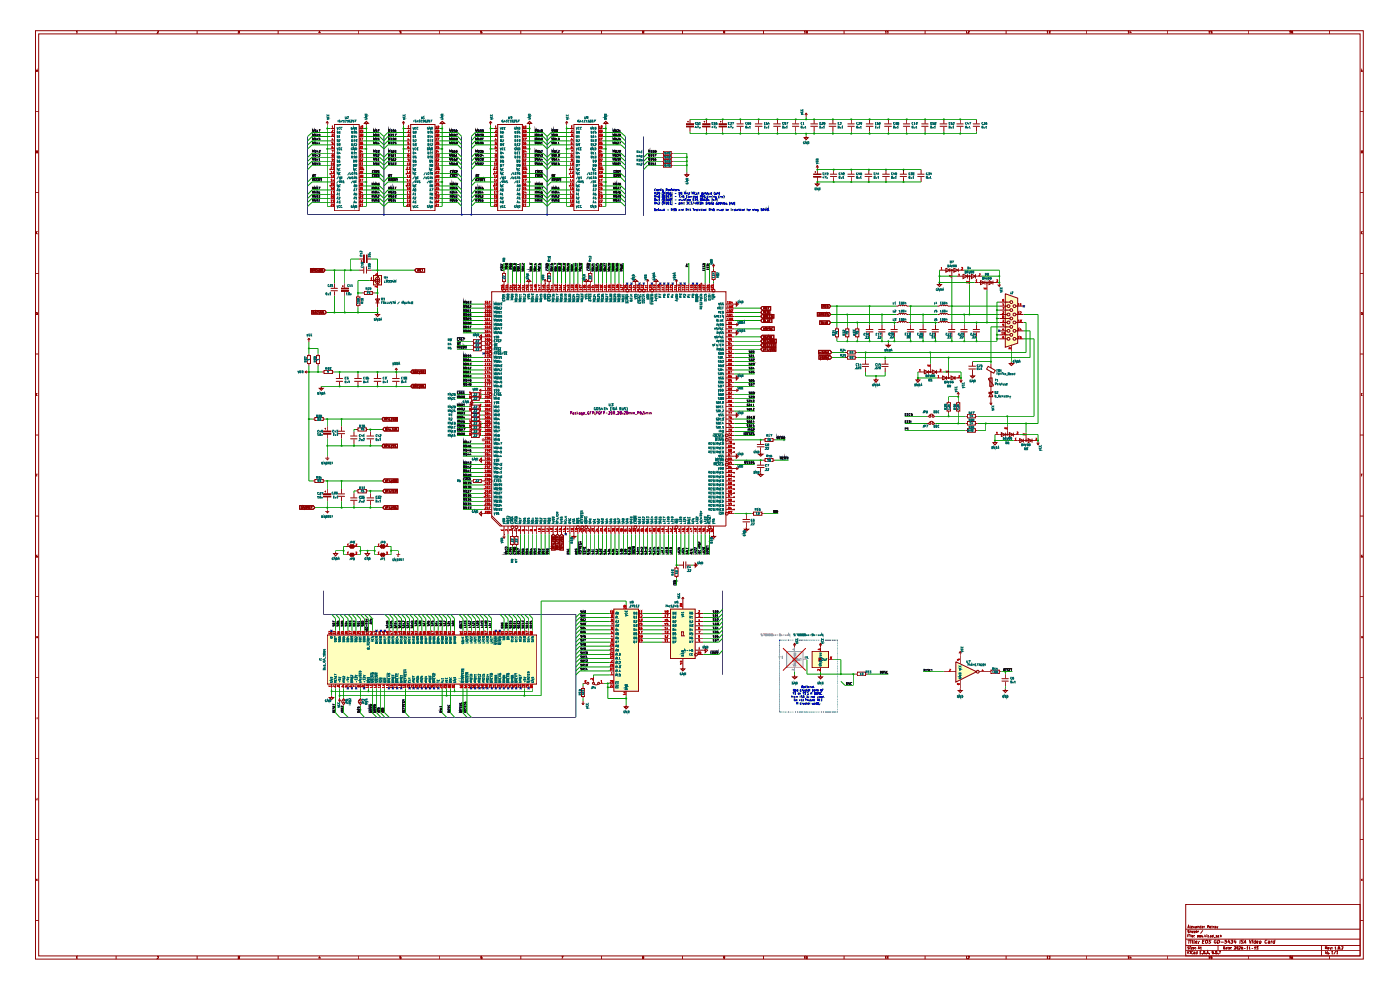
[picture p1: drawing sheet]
<svg xmlns="http://www.w3.org/2000/svg" width="297mm" height="210mm" viewBox="0 0 297 210" stroke-linecap="round" stroke-linejoin="round" font-family="sans-serif">
<g fill="none" stroke="#8e0000" stroke-width=".21">
<path d="M7.5 6.5h281.7v196.9h-281.7zM7.7 15.2l.2-.4 .1 .4M7.7 15.1h.3M8.2 7.2h280.3v195.6h-280.3zM16.2 6.7l.1-.1v.4M16.2 7h.2M24.6 6.5v.7M33.4 6.6h.2l-.2 .4h.2M41.8 6.5v.7M50.5 6.6h.3l-.2 .2 .2 .1-.3 .1M59 6.5v.7M67.8 6.6l-.2 .3h.4"/>
<path d="M67.9 6.8v.2M76.1 6.5v.7M85.1 6.6h-.3v.2h.3v.2h-.3M93.3 6.5v.7M102.2 6.6h-.2v.4l.3-.1-.1-.1-.2 .1M110.5 6.5v.7M119.1 6.6h.4l-.3 .4M127.6 6.5v.7M136.4 6.8l-.1-.2h.3l-.3 .4h.3l-.1-.2M144.8 6.5v.7M153.7 6.8l-.2 .1v-.3l.2 .1v.3h-.2M162 6.5v.7"/>
<path d="M170.6 6.7l.2-.1v.4M170.6 7h.3M171.1 6.6h.2v.4l-.3-.1zM179.1 6.5v.7M187.8 6.7l.2-.1v.4M187.8 7h.2M188.2 6.7l.2-.1v.4M188.2 7h.3M196.3 6.5v.7M205 6.7l.1-.1v.4M205 7h.2M205.4 6.6l.2 .1-.3 .3h.3"/>
<path d="M213.4 6.5v.7M222.1 6.7l.1-.1v.4M222.1 7h.2M222.5 6.6h.3v.4h-.3M230.5 6.5v.7M239.3 6.7l.1-.1v.4M239.3 7h.2M239.8 6.6l-.1 .3h.2M239.9 6.8v.2M247.7 6.5v.7M256.4 6.7l.1-.1v.4M256.4 7h.3"/>
<path d="M257.1 6.6h-.2v.2h.2v.2h-.2M264.9 6.5v.7M273.6 6.7l.1-.1v.4M273.6 7h.2M274.2 6.6l-.2 .2v.1l.2 .1v-.2l-.2 .1M282 6.5v.7M288.8 15.2l.1-.4 .1 .4M288.8 15.1h.2M7.5 23.6h.7M7.7 32.2h.3v-.2h-.3v.4h.3l-.1-.2M288.5 23.6h.7M288.8 32.2h.2v-.2h-.2v.4h.2v-.2"/>
<path d="M7.5 40.8h.7M7.5 58h.7M8 49.2h-.3v.3h.3M288.5 40.8h.7M288.5 58h.7M289 49.2h-.2v.3h.2M7.5 75.1h.7M7.7 66.3l.3 .1v.3h-.3zM288.5 75.1h.7M288.8 66.3l.2 .1v.3h-.2zM7.5 92.3h.7M7.7 83.6h.2"/>
<path d="M8 83.5h-.3v.4h.3M288.5 92.3h.7M288.8 83.6h.2M289 83.5h-.2v.4h.2M7.5 109.5h.7M7.8 100.8h.1M8 100.6h-.2v.5M8 117.8l-.3 .1v.3h.3l-.1-.2M288.5 109.5h.7M288.8 100.8h.2M289 100.6h-.2v.5M289 117.8l-.2 .1v.3h.2v-.2"/>
<path d="M7.5 126.6h.7M7.7 135v.4M7.7 135.1h.3M8 135v.4M288.5 126.6h.7M288.8 135.1h.2M288.8 135v.4M289 135v.4M7.5 143.8h.7M7.9 152.1v.5M288.5 143.8h.7M288.9 152.1v.5"/>
<path d="M7.5 160.9h.7M7.5 178h.7M7.9 169.2v.5h-.2M288.5 160.9h.7M288.5 178h.7M289 169.2v.5h-.2M7.5 195.2h.7M7.7 186.4v.5M7.8 186.6l.2 .3M8 186.4l-.3 .3M251.5 191.8h37v11h-37zM251.5 199.2h37"/>
<path d="M251.5 197.1h37M252 196.8l.1-.5 .2 .5M252 198.5h.1M252 199.4h.4M252 196.7h.2M252.2 198.3h-.2v.5M252.3 199.4l-.1 .7M252.3 197.4h-.3l.3 .4-.3 .1M252.5 198.3v.1M252.5 197.6l.2-.1v.4M252.5 196.3l.1 .5M252.5 197.4v.5"/>
<path d="M252.5 198.5v.3M252.6 199.6v.5M252.7 199.4h.1M252.7 196.7l.3-.2h-.3v.3h.3M252.7 198.3v.5M252.9 199.6h.2M252.9 198.6h.2v-.1h-.2l.1 .3h.1M252.9 197.7h.2v-.2l-.2 .1v.2l.2 .1M253 199.4l-.1 .6 .2 .1M253.1 196.5l.3 .3M253.4 199.4v.7M253.4 198.8h.1"/>
<path d="M253.4 198.5h.1M253.4 197.7l.3-.1-.3-.1v.4h.2M253.4 196.5l-.3 .3M253.6 196.5h.2v.3h-.2v-.1l.2-.1M253.6 199.8h.4l-.1-.2-.3 .4h.4M253.7 197.5h.3M253.8 197.4v.5h.2M254 198.6h.2v-.1h-.2v.3h.2M254.1 196.6h.2v.2M254.1 196.5v.3M254.2 197.9h.1M254.2 197.5v.1"/>
<path d="M254.3 199.7h.1M254.4 198.5h.3l.1 .2-.3 .1zM254.8 196.3v.5h-.2l-.1-.2 .3-.1M255 196.7l.3-.1-.3-.1v.3h.2M255.1 198.5h-.2v.1l.3 .1-.3 .1M255.1 199.7h.3M255.2 197.4l-.5 .6M255.3 198.8h.1M255.4 196.5v.3M255.5 199.4h-.4v.7h.3M255.6 196.5l-.2 .1M255.6 198.3v.5"/>
<path d="M255.7 198.6l.1 .2M255.8 198.5l-.2 .1M255.9 199.4h.3v.6l-.4 .1-.1-.5zM256 198.3v.1M256 198.5v.3M256.2 196.6h.2v-.3h-.2v.5M256.4 198.5h-.1v.3h.1M256.6 196.7l.3-.2-.3 .1 .1 .2h.2M256.7 198.5h.3v.3h-.3v-.2h.3M256.9 199.4h-.4v.3l.3 .2-.1 .2-.3-.1M257 196.5h.2M257.1 196.3l.1 .5"/>
<path d="M257.4 198.3v.5h-.2l-.1-.3h.3M257.4 196.5v.3M257.6 196.5l-.2 .1M257.6 198.9h.3M257.7 196.5l.3 .1-.1 .2h-.2zM258 199.4l-.3 .1-.1 .4 .2 .2 .2-.1-.1-.2M258.1 196.5l.1 .3 .2-.3M258.2 198.5h-.2l.2 .1v.2h-.2M258.4 199.4h.2a.39 .39 0 0 1 .1 .5 .39 .39 0 0 1-.4 .2zM258.7 198.5h-.3v.2l.3 .1M258.9 198.5h.2v.3M258.9 198.3v.5"/>
<path d="M259 199.8h.5M260.2 199.4h-.3v.3h.3v.2l-.2 .2-.2-.1M260.7 199.3l-.2 .5h.4M260.8 199.6v.5M261.1 199.4h.5l-.3 .3 .3 .1-.2 .3-.3-.1M262 199.3l-.2 .5h.4M262.2 199.6l-.1 .5M263.1 199.4l-.1 .7M263.8 199.4h-.4v.3l.3 .2-.2 .2-.2-.1M263.9 199.8h.4M265 199.4l.2 .7 .3-.7M265.7 199.4h.1"/>
<path d="M265.7 199.6l-.1 .5M266.3 199.7l-.2-.1-.1 .2 .1 .3 .2-.1M266.4 199.4l-.1 .7M266.6 199.8h.3l-.1-.2-.2 .4h.2M267.2 199.8l.2-.2 .2 .2-.1 .2-.3 .1zM268.8 199.4h-.3l-.2 .3v.3h.5M269.1 199.7h.3l-.1 .4M269.4 199.8h-.4l.1 .3 .2-.1M269.7 199.6l-.1 .5M269.9 199.6l-.2 .2M270.4 199.7l-.2-.1-.2 .2 .1 .3 .3-.1M270.5 199.4l-.1 .7"/>
<path d="M288.5 195.2h.7M288.8 186.4v.5M288.9 186.6l.1 .3M289 186.4l-.2 .3M16.2 203l.1-.1v.5M16.2 203.4h.2M24.6 202.8v.6M33.4 202.9h.2l-.2 .5h.2M41.8 202.8v.6M50.5 202.9h.3l-.2 .1 .2 .3h-.3M59 202.8v.6M67.8 202.9l-.2 .3h.4"/>
<path d="M67.9 203v.4M76.1 202.8v.6M85.1 202.9h-.3v.2h.3l-.1 .3-.2-.1M93.3 202.8v.6M102.2 202.9h-.2v.4l.2 .1 .1-.3h-.3M110.5 202.8v.6M119.1 202.9h.4l-.3 .5M127.6 202.8v.6M136.4 203.1l-.1-.2h.2l.1 .1-.3 .1 .1 .3 .2-.1-.1-.2M144.8 202.8v.6M153.7 203.1h-.2l.1-.2a.26 .26 0 0 1 .1 .2 .26 .26 0 0 1-.2 .3M162 202.8v.6"/>
<path d="M170.6 203l.2-.1v.5M170.6 203.4h.3M171.2 202.9v.5l-.2-.2zM179.1 202.8v.6M187.8 203l.2-.1v.5M187.8 203.4h.2M188.2 203l.2-.1v.5M188.2 203.4h.3M196.3 202.8v.6M205 203l.1-.1v.5M205 203.4h.2M205.4 202.9h.2v.1l-.3 .4h.3"/>
<path d="M213.4 202.8v.6M222.1 203l.1-.1v.5M222.1 203.4h.2M222.5 202.9h.3v.4h-.3M230.5 202.8v.6M239.3 203l.1-.1v.5M239.3 203.4h.2M239.8 202.9l-.1 .3h.2M239.9 203v.4M247.7 202.8v.6M251.5 201.6h37M251.5 200.6h37"/>
<path d="M252 201.8v.5M252 202l.3 .3M252.3 200.8l-.3 .1 .3 .3-.1 .1h-.2M252.3 201.8l-.3 .3M252.5 200.8v.1M252.5 201v.3M252.6 201.8h.1M252.6 201.9v.4M252.7 201h.3l-.3 .3h.3M253.1 201.8h-.2l-.2 .1 .2 .4h.2M253.1 201.2l.3-.1-.3-.1v.3h.2M253.3 202h.2v.3"/>
<path d="M253.5 202.1l-.3 .1 .1 .1h.2M253.6 201.3h.1M253.6 201v.1M254 202h-.3v.3h.3M254 201.8v.5M254.2 201.3l.1-.5 .2 .5M254.2 201.2h.2M254.3 200l-.1 .1M254.6 202h.2M254.7 201l.1-.2v.5M254.7 201.3h.2M254.8 201.8h-.2v.5h.2"/>
<path d="M255.1 202.3h.1M255.3 201.8l.3 .1-.2 .4zM255.9 202.3h.1M256 202.3l.2-.5 .2 .5M256 202.2h.3M256.4 203l.1-.1v.5M256.4 203.4h.3M256.5 202.3h.1M257.1 202.9h-.2v.2h.2l-.1 .3-.1-.1M257.4 202l-.3 .1v-.3h.3v.5h-.2M257.6 202.3h.1M258 201.8h.1v.5h-.2z"/>
<path d="M258.4 202.3h.1M258.4 200.6v1M258.6 201.8h.3l-.2 .5M259.6 200.8l.2 .1v.4h-.2zM260.1 201h.2v.3l-.3-.1h.3M260.4 201h.3M260.5 200.8v.4l.2 .1M260.8 201.2h.2v-.2l-.2 .1 .1 .2h.1M261.3 201.3h.1M261.3 201v.1M261.9 200.9h.3l-.3 .4h.3M262.5 200.8h.1v.5l-.2-.1z"/>
<path d="M262.9 200.9l.2-.1v.3l-.3 .2h.3M263.6 200.8l-.2 .1v.4h.2v-.3l-.2 .2M263.9 200.1l.3-.7 .1 .7M263.9 201.2h.3M264.5 201l.2-.2v.5M264.5 201.3h.2M264.9 202.8v.6M265 201l.1-.2v.5M265 201.3h.3M265.5 201.2h.3M266.1 201l.2-.2v.5M266.1 201.3h.3"/>
<path d="M266.5 200.8h.4l-.2 .2 .2 .1v.2h-.4M273.6 203l.1-.1v.5M273.6 203.4h.2M274.2 202.9a.26 .26 0 0 0-.2 .2 .26 .26 0 0 0 .1 .3l.1-.3h-.2M280.3 200.6v2.2M281.2 201.1h.3v-.2l-.3-.1v.5M281.2 201.8v.5M281.3 201.1l.2 .2M281.7 201.2h.2v-.2h-.2v.3h.2M281.7 202h-.3v.3h.3M281.7 201.8v.5M281.8 202.3h.1"/>
<path d="M281.8 202h.1M282 202.8v.6M282.1 201l.2 .3 .1-.3M282.5 201.3h.1M282.5 201v.1M282.5 201.9l.1-.1v.5M282.5 202.3h.3M283.2 201l.1-.2v.5M283.2 201.3h.3M283.4 201.8l-.4 .6M283.5 201.9l.2-.1v.5M283.5 202.3h.3"/>
<path d="M283.7 201.3h.1M284.4 201.3h.1M284.6 200.9l.3-.1v.3l-.3 .2h.3"/>
<circle cx="284" cy="201" r=".22"/>
</g>
<path d="M213.3 62.3l2.6 .9v9.6l-2.6 .9z" fill="#ffffbe"/>
<path d="M166.9 138.2h3.4v3.4h-3.4z" fill="#efefef"/>
<g fill="#ffffbe">
<path d="M172.3 138.2h3.5v3.4h-3.5z"/>
<path d="M202.8 140.4l4.4 2.1-4.4 2.2z"/>
<path d="M142.2 129.2h5.3v10.5h-5.3z"/>
<path d="M130.2 129.2h5.3v17.4h-5.3z"/>
<path d="M79.2 58.4h1.7v2h-1.7z"/>
<path d="M69.4 134.7h44.5v10.4h-44.5z"/>
</g>
<g fill="none" stroke="#8e0000" stroke-width=".21">
<path d="M152.6 26.2h1.5v.2h-1.5zM152.7 25.8h.4M152.9 25.6v.4M156.3 26.3h1.4M156.3 26.8h1.4M157.1 25.3v.9M157.1 26.9v1M160.2 26.3h1.5M160.2 26.8h1.5M160.9 25.3v.9M160.9 26.9v1M164.1 26.3h1.5"/>
<path d="M164.1 26.8h1.5M164.9 25.3v.9M164.9 26.9v1M168.1 26.3h1.4M168.1 26.8h1.4M168.8 25.3v.9M168.8 26.9v1M171 28.8v.4h.4l-.4 .4-.4-.4h.4M171 24l-.2 .4M171 24l.3 .4M171 24v.8M173.4 36h.1"/>
<path d="M173.4 35l-.3 .6M173.4 35l.2 .6M173.4 35v1M155.8 64.5h.4v-.4l.4 .4-.4 .4v-.4M155.8 68.8h.1M155.8 70.6h.4v-.4l.4 .4-.4 .4v-.4M155.8 68.8h.8M156.2 68.6l.4 .2M156.6 68.8l-.4 .4M161.7 67.6h2v.8h-2l-.3-.4zM161.7 65h1.8v.8h-1.8l-.3-.4zM161.7 65.9h1.6v.7h-1.6l-.3-.3z"/>
<path d="M161.7 66.7h2.5v.8h-2.5l-.3-.4zM161.7 69.3h2.5v.8h-2.5l-.3-.3zM161.7 72h3v.7h-3l-.3-.3zM161.7 71.1h2.5v.8h-2.5l-.3-.4zM161.7 72.8h2.9v.8h-2.9l-.3-.4zM161.7 73.7h2.9v.8h-2.9l-.3-.4zM161.9 72.1l.1 .5 .2-.5M161.9 71.3l.1 .4 .2-.4M161.9 73l.1 .5 .2-.5M161.9 73.9l.1 .4 .2-.4M162 68h.2v-.2h-.2v.4h.2l-.1-.2M162 66.3h.2v-.3h-.2v.5"/>
<path d="M162 65.2v.4M162 69.5v.4M162 69.8h.2M162 66.3l.2 .2M162.2 65.4l.3-.1-.3-.1v.4M162.2 67h-.2v.3l.1 .1v-.3M162.2 69.5v.4M162.3 65.4l.2 .2M162.4 67.8v.4h.2M162.4 67.1h.2v-.2h-.2v.5M162.4 66.3h.2M162.4 72.4h.1"/>
<path d="M162.4 73.2h.1M162.4 74.1h.1M162.6 72.1h-.2v.5M162.6 71.3l-.3 .1 .3 .3h-.3M162.6 73h-.2v.5M162.6 73.9h-.2v.4M162.6 67.1v.3M162.6 66h-.2v.5h.2M162.6 69.6h-.2l.2 .3h-.2M162.6 65.4h.2M162.7 71.3l.1 .2 .2-.2M162.7 72.1v.5"/>
<path d="M162.7 73v.5M162.7 73.9v.4M162.8 67.8v.4h.2v-.4M162.8 65.2h-.2v.4h.2M162.8 66l.3 .1-.1 .4h-.2zM162.8 69.5l.1 .3 .2-.3M162.8 67.1h.2M162.8 71.5v.2M162.9 72.1v.5h.2M162.9 73v.5h.2M162.9 73.9v.4h.2M162.9 69.8v.1"/>
<path d="M163 65.4h.1M163.1 66.9h-.3v.5h.3M163.2 65.2h-.2v.4M163.2 72.1l.2 .5 .1-.5M163.2 73.9l.2 .4 .1-.4M163.2 68h.2M163.2 67.1h.2M163.2 73h.3M163.3 73v.5M163.4 67.8h-.2v.4h.2M163.4 71.3v.4l-.3-.4v.4M163.5 66.9h-.3v.5h.3"/>
<path d="M163.5 69.5v.4l-.3-.4v.4M163.7 72.1l.2 .1v.4h-.2zM163.7 73.2h.1M163.8 71.3l-.2 .1v.2l.2 .1M163.8 73h-.1v.5h.1M163.9 66.9v.5l-.2-.5v.5M163.9 69.6l-.1-.1-.1 .2v.2h.2M163.9 73.9h-.2v.2l.2 .1-.2 .1M164 73.2h.2v-.2h-.2v.5M164.1 72.1l.2 .1v.4h-.2zM164.1 73.2l.1 .3M164.3 73.9h-.2v.2l.2 .1-.2 .1"/>
<path d="M155.8 82.8h.1M155.8 80.2h.4v-.4l.4 .4-.4 .4v-.4M155.8 82.8h.8M156.2 82.5l.4 .3M156.6 82.8l-.4 .3"/>
</g>
<g fill="none" stroke="#0f0f0f" stroke-width=".21">
<path d="M159.2 75.3h-.3l.3 .3-.3 .1M159.2 74.4h-.3v.2l.3 .1-.3 .1M159.2 77.9h-.3l.3 .3-.3 .1M159.2 76.1h-.3l.3 .3-.3 .1M159.3 75.3l.3 .1-.1 .3h-.2zM159.3 74.4l.3 .2-.1 .2h-.2zM159.3 77.9l.3 .2-.1 .2h-.2zM159.3 76.1l.3 .2-.1 .2h-.2zM159.8 75.3v.4M159.8 74.4l.2 .2-.1 .2h-.1zM159.8 76.2l.1-.1 .1 .2-.3 .2h.3M159.8 75.7h.2"/>
<path d="M159.8 77.9v.2h.2M159.9 78.1v.2M159.2 84h-.3l.3 .3-.3 .1M159.2 80.5h-.3v.2l.3 .1-.3 .1M159.2 83.1h-.3v.2l.3 .1-.3 .2M159.3 84l.3 .2-.1 .2h-.2zM159.3 80.5l.3 .2-.1 .2h-.2zM159.3 83.1l.3 .2-.1 .3h-.2zM159.8 83.3v-.2l.2 .1-.2 .1v.3l.2-.1-.1-.2M159.9 80.5h-.1v.4h.2l-.1-.2-.1 .1M160 84.2h-.2v-.2l.2 .1-.1 .3h-.1"/>
</g>
<path d="M152.6 26.7h1.5v.2h-1.5z" fill="#8e0000"/>
<path d="M152.6 26.7h1.5v.2h-1.5zM153.3 25.3v.9M153.3 26.9v1M172 26.3h1.4M172 26.8h1.4M172.6 36.9h1.6v.2h-1.6zM172.7 25.3v.9M172.7 26.9v1M172.8 36.5h.3M173 36.3v.4M173.4 38.6v.4h.4l-.4 .4-.4-.4h.4" fill="none" stroke="#8e0000" stroke-width=".21"/>
<path d="M137.6 32.3v-.4l.1 .3 .1-.3v.4M138.1 31.9l.2 .2v.2h-.2zM138.7 31.9h-.2v.2l.3 .2h-.3M139 32.1l-.1-.2 .3 .1-.3 .1v.2h.3l-.1-.2M149.9 57v.1h.5v-.1M149.9 56.6v.1h.5v-.1M149.9 56.2l.4-.1 .1 .3h-.5zM149.9 56h.5M150.1 56.6v.1M150.1 57v.1" fill="none" stroke="#0f0f0f" stroke-width=".21"/>
<path d="M172.6 37.4h1.6v.2h-1.6z" fill="#8e0000"/>
<g fill="none" stroke="#8e0000" stroke-width=".21">
<path d="M172.6 37.4h1.6v.2h-1.6zM173.4 36v.9M173.4 37.6v1M207.6 59.9h3.5M208 59.5l1 .4-1 .5zM209 59.5v.9M209.4 59.9v.9M212 59.9v.9M173.4 66.3h2.5l.3 .4-.3 .4h-2.5zM173.6 74.3h2.5l.3 .5-.3 .3h-2.5zM173.9 74.6v.4M173.9 74.8h.3"/>
<path d="M174 66.5h-.3v.4h.3l-.1-.2M174.2 66.7h.2v-.2h-.2v.4M174.2 74.6v.4M174.2 66.7l.2 .2M174.6 66.7h.1M174.7 74.6h-.3v.2h.3l-.1 .2-.2-.1M174.7 74.6l.2 .2 .1-.2M174.8 66.5h-.2v.4h.2M174.9 74.8v.2M175 66.7h.2M175.3 66.5h-.3v.4h.3M175.4 74.6v.4l-.2-.4v.4"/>
<path d="M175.7 66.5v.4l-.3-.4v.4M175.8 74.6l-.2 .2 .2 .2v-.1M182.9 77.3h1.4M182.9 77.8h1.4M183.6 76.3v.9M183.6 78v.9M186.4 69.9h1.3M186.4 70.4h1.3M187.1 77.3h1.3M187.1 77.8h1.3M187.1 68.8v1M187.1 70.5v1"/>
<path d="M187.8 76.3v.9M187.8 78v.9M188.5 72.8v.4h.4l-.4 .5-.5-.5h.5M190.2 66.7h.4M190.2 64.9h.4M190.2 68.4h.4M190.6 64.9l.1-.2 .3 .2M190.6 66.7l.3-.2 .1 .2M190.6 68.4l.1-.2 .3 .2M191 64.9l.3-.2 .2 .2M191 66.7l.3-.2 .2 .2M191 68.4l.3-.2 .2 .2"/>
<path d="M191.5 64.9l.1-.2 .3 .2 .3-.2 .1 .2M191.5 66.7l.3-.2 .1 .2 .3-.2 .1 .2M191.5 68.4l.1-.2 .3 .2 .3-.2 .1 .2M192.4 66.7h.4M192.4 64.9h.4M192.4 68.4h.4M205.5 77.7h1.5M205.5 78.3h1.5M206.3 78.4v1.4h.5l-.5 .4-.4-.4h.4M206.3 76.7v.9M206.5 69.9h1.3M206.5 70.4h1.3"/>
<path d="M207.2 68.8v1M207.2 70.5v1M209.6 77.7l1.6 .9-.4 .6-1.5-.9zM210.2 78.9h.1M210.2 77.1v1M210.2 78.9v6.9M211.7 60.4l.3 .4M212 66.7h1.7M212 64.9h1.7M212 68.4h1.7M212 65.8h2.4M212 64.1h2.4"/>
<path d="M212 67.6h2.4M212 69.3h2.4M212 71h2.4M212 70.2h1.7M212 71.9h1.7M212.3 60.4l-.3 .4M213.3 62.3l2.6 .9v9.6l-2.6 .9zM213.7 64.7h.5v.5h-.5zM213.7 66.5h.5v.4h-.5zM213.7 68.2h.5v.4h-.5zM213.7 70h.5v.4h-.5zM213.7 71.7h.5v.4h-.5z"/>
<path d="M214.3 63.9h.4v.4h-.4zM214.3 65.6h.4v.4h-.4zM214.3 67.3h.4v.5h-.4zM214.3 69.1h.4v.5h-.4zM214.3 70.8h.4v.5h-.4zM214.5 76.7v.4h.5l-.5 .4-.4-.4h.4M214.5 73.2v1.3M215 64.7h.4v.5h-.4zM215 66.5h.4v.4h-.4zM215 68.2h.4v.4h-.4zM215 70h.4v.4h-.4zM215 71.7h.4v.4h-.4z"/>
<path d="M215.5 66.7h1.7M215.5 64.9h1.7M215.5 68.4h1.7M215.5 70.2h1.7M215.5 71.9h1.7M185.8 80.2v.4h.5l-.5 .5-.4-.5h.4M204.8 88.3h.4M205.2 87.9h1.7v.7h-1.7zM206.9 88.3h.5M209.7 80.2v.3l1 1.1v.4M210 80.2h.5v1.8h-.5zM210 85.4l.2 .4"/>
<path d="M210.2 83.2l.4 1h-.8zM210.5 83.1h.1v.1h-.8v.3h.2M210.5 85.4l-.3 .4"/>
</g>
<g fill="none" stroke="#b60000" stroke-width=".21">
<path d="M212.5 70.6l.1-.1v.4M212.5 70.9h.3M212.7 64.5l.1-.1v.4M212.7 65.3h.3l-.2 .4M212.7 66.2l.2-.1-.2 .4h.2M212.7 67.9h.2v.4l-.2-.1M212.7 64.8h.2M212.8 67.2v-.2l.1 .1-.2 .2 .1 .2 .1-.1-.1-.2M212.8 69.6l-.1 .3h.3M212.9 63.5l-.2 .2v.1l.2 .1v-.2h-.2M212.9 68.9l-.1 .1-.1-.2 .2-.1v.5h-.1M212.9 70.5l.3 .1-.1 .3h-.2z"/>
<path d="M212.9 71.4l-.2 .1h.2v.3h-.2M212.9 69.8v.3M214 73.8l.4-.1 .1 .3h-.5zM216 64.5l.1-.1v.4M216 66.3l.1-.2v.4M216 68l.1-.1v.4M216 69.8l.1-.2v.5M216 71.5l.1-.1v.4M216 64.8h.2M216 66.5h.2M216 68.3h.2M216 70.1h.2"/>
<path d="M216 71.8h.2M216.4 64.5l.2-.1v.4M216.4 66.2h.3l-.3 .3h.3M216.4 67.9h.3l-.2 .2h.2v.1h-.3M216.4 64.8h.3M216.5 69.6l-.1 .3h.3M216.6 69.8v.3M216.7 71.4h-.3v.1h.3v.3h-.3"/>
</g>
<path d="M209.3 59.8l.2 .1-.1 .2-.2-.2z" fill="#8e0000"/>
<path d="M203.9 58.6h3.5M204.3 58.2l.9 .4-.9 .5zM205.2 58.2v.9M205.6 58.6v.9M206.8 59.9h.8M209.3 59.8l.2 .1-.1 .2-.2-.2zM209.8 59.5l.8 .4-.8 .5zM210.6 59.5v.9M211.1 59.9h.9M209.4 60.8v.8" fill="none" stroke="#8e0000" stroke-width=".21"/>
<path d="M207 59.5l.2-.2v.6M207 59.9h.3M211.4 59.4h.3l-.3 .5h.3M208.8 61.4v-.3l.2 .2v-.2h.2v.3" fill="none" stroke="#b60000" stroke-width=".21"/>
<path d="M205.6 58.5l.2 .1-.1 .1-.2-.1z" fill="#8e0000"/>
<g fill="none" stroke="#8e0000" stroke-width=".21">
<path d="M175.9 26.3h1.4M175.9 26.8h1.4M176.1 37h1.4M176.1 37.5h1.4M176.7 25.3v.9M176.7 26.9v1M176.9 36v.9M176.9 37.6v1M179.9 26.3h1.3M179.9 26.8h1.3M179.9 37h1.3M179.9 37.5h1.3"/>
<path d="M180.6 25.3v.9M180.6 26.9v1M180.6 36v.9M180.6 37.6v1M183.5 37h1.4M183.5 37.5h1.4M183.8 26.3h1.4M183.8 26.8h1.4M184.3 36v.9M184.3 37.6v1M184.5 25.3v.9M184.5 26.9v1"/>
<path d="M187.2 37h1.5M187.2 37.5h1.5M187.7 26.3h1.4M187.7 26.8h1.4M188 36v.9M188 37.6v1M188.5 25.3v.9M188.5 26.9v1M191 37h1.3M191 37.5h1.3M191.6 26.3h1.4M191.6 26.8h1.4"/>
<path d="M191.7 36v.9M191.7 37.6v1M192.4 25.3v.9M192.4 26.9v1M194.7 37h1.3M194.7 37.5h1.3M195.4 36v.9M195.4 37.6v1M195.5 26.3h1.4M195.5 26.8h1.4M196.3 25.3v.9M196.3 26.9v1"/>
<path d="M199.4 26.3h1.5M199.4 26.8h1.5M200.2 25.3v.9M200.2 26.9v1M203 26.3h1.3M203 26.8h1.3M203.7 25.3v.9M203.7 26.9v1M206.5 26.3h1.3M206.5 26.8h1.3M207.2 25.3v.9M207.2 26.9v1"/>
<path d="M200.2 57.3h3.5M200.7 56.9l.8 .4-.8 .4zM201.5 56.9v.8M201.9 57.3v.9M203 58.6h.9M205.6 58.5l.2 .1-.1 .1-.2-.1zM205.6 59.5v.9M206.1 58.2l.8 .4-.8 .5zM206.9 58.2v.9M207.4 58.6h.9M173.7 75.4h2.4l.3 .5-.3 .3h-2.4zM173.9 68.1h2l.3 .3-.3 .4h-2z"/>
<path d="M174 75.6l.1 .5 .1-.5M174.2 68.4h.2v-.2h-.2v.5h.2l.1-.2-.2-.1M174.3 64.6h1.6l.3 .3-.3 .5h-1.6zM174.6 64.9h.2v-.1h-.2v.4M174.7 68.2v.5h.1M174.7 75.7h-.3v.2h.3l-.1 .2-.2-.1M174.7 64.9l.1 .3M174.7 75.6l.2 .3 .1-.3M174.9 75.9v.2M175 68.2v.5h.3v-.5M175 64.9h.2M175.3 64.8h-.3v.4h.3"/>
<path d="M175.4 64.8h.3l-.1 .4h-.2zM175.4 75.6v.5l-.2-.5v.5M175.4 68.4h.2M175.7 68.2h-.3v.5h.3M175.8 75.7v-.1a.22 .22 0 0 0-.2 .2 .22 .22 0 0 0 .2 .2M177.2 69.8h.7v1.7h-.7zM177.5 69.3v.5M177.5 71.5v.4M179.2 74.8h.5M179.2 75.9h.5M179.4 69.8h.7v1.7h-.7zM179.7 74.4h1.7v.7h-1.7z"/>
<path d="M179.7 75.5h1.7v.7h-1.7zM179.7 69.3v.5M179.7 71.5v.4M181.4 74.8h.5M181.4 75.9h.5M181.5 69.8h.7v1.7h-.7zM181.9 69.3v.5M181.9 71.5v.4M183.8 69.9h1.4M183.8 70.4h1.4M184.5 68.8v1M184.5 70.5v1"/>
<path d="M198.9 64.9h.4M198.9 66.7h.4M199.3 64.9l.2-.2 .3 .2M199.3 66.7l.4-.2 .1 .2M199.7 64.9l.3-.2 .2 .2 .1-.2 .3 .2 .3-.2 .1 .2h.5M199.7 66.7l.3-.2 .2 .2 .1-.2 .3 .2 .3-.2 .1 .2h.5M203.8 69.9h1.4M203.8 70.4h1.4M204.5 68.8v1M204.5 70.5v1"/>
</g>
<path d="M203.4 58.2v-.1v.4M203.4 58.5h.2M207.7 58.1h.2l-.2 .4h.2M205.1 60.1v-.3l.1 .1 .3-.1v.3" fill="none" stroke="#b60000" stroke-width=".21"/>
<path d="M201.9 57.2l.2 .1-.1 .1-.2-.1z" fill="#8e0000"/>
<g fill="none" stroke="#8e0000" stroke-width=".21">
<path d="M199.3 59.9v.5h.4l-.4 .4-.4-.4h.4M199.3 57.3h.9M201.9 57.2l.2 .1-.1 .1-.2-.1zM201.9 58.2v.9M202.3 56.9l1 .4-1 .4zM203.3 56.9v.8M203.7 57.3h.8M192.5 69.9h1.3M192.5 70.4h1.3M193.2 68.8v1M193.2 70.5v1M195.1 69.9h1.4"/>
<path d="M195.1 70.4h1.4M195.8 68.8v1M195.8 70.5v1M197.7 69.9h1.4M197.7 70.4h1.4M198.5 68.8v1M198.5 70.5v1M198.9 68.4h.4M199.3 68.4l.2-.2 .3 .2M199.7 68.4l.3-.2 .2 .2 .1-.2 .3 .2 .3-.2 .1 .2h.5M200 79.8l.8 .4-.8 .4zM200.8 79.8v.8"/>
<path d="M201.2 69.9h1.4M201.2 70.4h1.4M201.2 79.3v.9M201.9 68.8v1M201.9 70.5v1M194.7 80.2v.4h.5l-.5 .5-.4-.5h.4M199.6 80.2h3.4M203.6 80.6l.3 .5M203.9 80.2v.9M204.1 80.6l-.2 .5"/>
</g>
<path d="M199.6 56.9l.1-.2v.5M199.6 57.2h.3M201.4 58.8v-.3l.2 .2v-.2h.2v.3M204 56.8h.2l-.2 .4h.2" fill="none" stroke="#b60000" stroke-width=".21"/>
<path d="M201.2 80.1l.2 .1-.1 .1-.2-.1z" fill="#8e0000"/>
<g fill="none" stroke="#8e0000" stroke-width=".21">
<path d="M195.7 78.9h3.4M196.1 78.5l.8 .4-.8 .4zM196.9 78.5v.8M197.4 78.1v.8M201.2 78.5v.8M201.8 79.8l.8 .4-.8 .4zM202.6 79.8v.8M198.7 80.2h.9M201.2 80.1l.2 .1-.1 .1-.2-.1zM203 80.2h.9M203.3 83.2l-.3 .4M203.3 83.2l.2 .4"/>
<path d="M203.3 83.2v1"/>
</g>
<path d="M199 79.8l.1-.1v.4M200.7 79.1v-.4l.2 .2 .2-.2 .1 .4M203.4 79.7l.2 .1-.3 .3h.3M199 80.1h.2" fill="none" stroke="#b60000" stroke-width=".21"/>
<path d="M197.3 78.8l.2 .1-.1 .1-.2-.1z" fill="#8e0000"/>
<g fill="none" stroke="#8e0000" stroke-width=".21">
<path d="M102.5 64.5h1.8M102.5 65.4h1.8M102.5 66.3h1.8M102.5 67.1h1.8M102.5 68h1.8M102.5 68.8h1.8M102.5 69.8h1.8M102.5 70.6h1.8M102.5 71.5h1.8M102.5 72.4h1.4M102.5 73.2h1.4M102.5 74.1h1.4"/>
<path d="M102.5 75h1.4M102.5 75.9h1.8M102.5 76.7h1.8M102.5 77.5h1.8M102.5 78.5h1.8M102.5 79.3h1.8M103.8 72.2h.5v.4h-.5zM103.8 73h.5v.5h-.5zM103.8 73.9h.5v.4h-.5zM103.8 74.8h.5v.4h-.5zM104.3 61.9h49.7v49.7h-47.9l-1.8-1.8zM106.7 61.4h.4v.5h-.4z"/>
<path d="M106.9 60.1v1.4M107.8 60.1v1.8M108.7 60.1v1.8M109.6 60.1v1.8M110.4 60.1v1.8M111.2 60.1v1.8M112.2 60.1v1.8M113 60.1v1.8M113.9 60.1v1.8M114.8 60.1v1.8M115.6 60.1v1.8M116.3 61.4h.4v.5h-.4z"/>
<path d="M116.5 60.1v1.4M117.3 60.1v1.8M118.3 60.1v1.8M119.1 60.1v1.8M120 60.1v1.8M120.9 60.1v1.8M121.7 60.1v1.8M122.6 60.1v1.8M123.5 60.1v1.8M124.4 60.1v1.8M125.2 60.1v1.8M126.1 60.1v1.8"/>
<path d="M127 60.1v1.8M127.8 60.1v1.8M128.7 60.1v1.8M129.6 60.1v1.8M130.5 60.1v1.8M131.3 60.1v1.8M132.2 60.1v1.8M132.9 61.4h.4v.5h-.4zM133.1 60.1v1.4M133.9 60.1v1.8M134.8 60.1v1.8M135.5 61.4h.4v.5h-.4z"/>
<path d="M135.7 60.1v1.4M136.4 61.4h.4v.5h-.4zM136.6 60.1v1.4M137.4 60.1v1.8M138.1 61.4h.4v.5h-.4zM138.3 60.1v1.4M139.2 60.1v1.8M140 60.1v1.8M140.9 60.1v1.8M141.8 60.1v1.8M142.7 60.1v1.8M143.5 60.1v1.8"/>
<path d="M144.4 60.1v1.8M145.3 60.1v1.8M146.1 60.1v1.8M147.1 60.1v1.8M147.9 60.1v1.8M148.7 60l.2 .3M148.8 60.1v1.8M148.9 60l-.2 .3M149.6 60.1v1.8M150.5 60.1v1.8M151.2 61.4h.4v.5h-.4zM151.4 60.1v1.4"/>
<path d="M154 64.5h1.8M154 65.4h1.8M154 66.3h1.8M154 67.1h1.8M154 68h1.8M154 68.8h1.8M154 69.8h1.8M154 70.6h1.8M154 71.5h1.8M154 72.4h1.8M154 73.2h1.8M154 74.1h1.8"/>
<path d="M154 75h1.8M154 75.9h1.8M154 76.7h1.8M154 77.5h1.8M154 78.5h1.8M154 79.3h1.8M189 69.9h1.4M189 70.4h1.4M189.7 68.8v1M189.7 70.5v1M194.7 78.9h1M197.3 78.8l.2 .1-.1 .1-.2-.1z"/>
<path d="M197.4 77.1v1M197.8 78.5l.9 .4-.9 .4zM198.7 78.5v.8M199.1 78.9h.9M102.5 80.2h1.8M102.5 81.1h1.8M102.5 82h1.8M102.5 82.8h1.8M102.5 83.6h1.4M102.5 84.6h1.8M102.5 85.4h1.8M102.5 86.3h1.8"/>
<path d="M102.5 87.2h1.8M102.5 88h1.8M102.5 88.9h1.8M102.5 89.8h1.8M102.5 90.7h1.8M102.5 91.5h1.8M102.5 92.4h1.8M102.5 93.3h1.8M102.5 94.1h1.8M102.5 95h1.8M102.5 95.9h1.8M102.5 96.8h1.8"/>
<path d="M102.5 97.6h1.8M102.5 98.5h1.8M102.5 99.4h1.8M103.8 83.4h.5v.5h-.5zM154 92.1h.4v.5h-.4zM154 93.1h.4v.4h-.4zM154 97.4h.4v.4h-.4zM154 98.3h.4v.5h-.4zM154 80.2h1.8M154 81.1h1.8M154 82h1.8M154 82.8h1.8"/>
<path d="M154 83.6h1.8M154 84.6h1.8M154 85.4h1.8M154 86.3h1.8M154 87.2h1.8M154 88h1.8M154 88.9h1.8M154 89.8h1.8M154 90.7h1.8M154 91.5h1.8M154 94.1h1.8M154 95h1.8"/>
<path d="M154 95.9h1.8M154 96.8h1.8M154 99.4h1.8M154.4 92.4h1.4M154.4 93.3h1.4M154.4 97.6h1.4M154.4 98.5h1.4M155.6 94l.3 .3M155.6 94.9l.3 .3M155.6 95.8l.3 .2M155.9 94l-.3 .3M155.9 94.9l-.3 .3"/>
<path d="M155.9 95.8l-.3 .2M196.7 88.3h.4M197.2 88.1l.3 .2-.1 .2-.3-.2zM197.2 88l.5-.1 .3 .1M197.8 88.1l.4 .2-.2 .2-.3-.2zM198.1 88.3h.4M200.9 85.4h.8v1.8h-.8zM201.2 85v.4M201.2 87.2v.4M202.9 85.4h.7v1.8h-.7zM203.3 85v.4M203.3 87.2v.4"/>
<path d="M204.8 89.8h.4M204.8 91.3h.4M205.2 90.9h1.7v.8h-1.7zM205.2 89.4h1.7v.8h-1.7zM206.9 89.8h.5M206.9 91.3h.5M215.9 93.5h3.5M216.3 93l.9 .5-.9 .4zM217.2 93v.9M217.7 92.6v.9M102.5 100.2h1.8M102.5 101.1h1.8"/>
<path d="M102.5 102h1.4M102.5 102.9h1.8M102.5 103.7h1.8M102.5 104.6h1.8M102.5 105.5h1.8M102.5 106.3h1.8M102.5 107.2h1.8M102.5 108.1h1.8M102.5 109h1.8M103.8 101.8h.5v.4h-.5zM104.3 109.4l2.2 2.2M106.9 111.6v1.8"/>
<path d="M107.8 111.6v1.8M108.5 111.6h.4v.5h-.4zM108.7 112v1.4M109.3 111.6h.5v.5h-.5zM109.6 112v1.4M110.4 111.6v1.8M111.2 111.6v1.8M112.2 111.6v1.8M113 111.6v1.8M113.9 111.6v1.8M114.8 111.6v1.8M115.6 111.6v1.8"/>
<path d="M116.5 111.6v1.8M117.3 111.6v1.8M118.3 111.6v1.8M119.1 111.6v1.8M120 111.6v1.8M120.9 111.6v1.8M121.7 111.6v1.8M122.4 111.6h.4v.5h-.4zM122.6 112v1.4M123.3 111.6h.4v.5h-.4zM123.5 112v1.4M124.2 111.6h.4v.5h-.4z"/>
<path d="M124.4 112v1.4M125.2 111.6v1.8M126.1 111.6v1.8M127 111.6v1.8M127.8 111.6v1.8M128.7 111.6v1.8M129.6 111.6v1.8M130.5 111.6v1.8M131.3 111.6v1.8M132.2 111.6v1.8M133.1 111.6v1.8M133.9 111.6v1.8"/>
<path d="M134.6 111.6h.4v.5h-.4zM134.8 112v1.4M135.7 111.6v1.8M136.6 111.6v1.8M137.4 111.6v1.8M138.3 111.6v1.8M139.2 111.6v1.8M140 111.6v1.8M140.9 111.6v1.8M141.8 111.6v1.8M142.7 111.6v1.8M143.3 111.6h.4v.5h-.4z"/>
<path d="M143.5 112v1.4M144.4 111.6v1.8M145.3 111.6v1.8M146.1 111.6v1.8M147.1 111.6v1.8M147.9 111.6v1.8M148.8 111.6v1.8M149.6 111.6v1.8M150.3 111.6h.4v.5h-.4zM150.5 112v1.4M151.4 111.6v1.8M154 108.7h.4v.5h-.4z"/>
<path d="M154 100.2h1.8M154 101.1h1.8M154 102h1.8M154 102.9h1.8M154 103.7h1.8M154 104.6h1.8M154 105.5h1.8M154 106.3h1.8M154 107.2h1.8M154 108.1h1.8M154.4 109h1.4M155.6 100.2l.3 .2"/>
<path d="M155.6 101l.3 .3M155.6 101.8l.3 .3M155.6 102.7l.3 .3M155.6 103.6l.3 .3M155.6 104.5l.3 .2M155.6 105.3l.3 .3M155.6 106.3l.3 .2M155.6 107.1l.3 .3M155.6 107.9l.3 .3M155.9 100.2l-.3 .2M155.9 101l-.3 .3M155.9 101.8l-.3 .3"/>
<path d="M155.9 102.7l-.3 .3M155.9 103.6l-.3 .3M155.9 104.5l-.3 .2M155.9 105.3l-.3 .3M155.9 106.3l-.3 .2M155.9 107.1l-.3 .3M155.9 107.9l-.3 .3"/>
</g>
<g fill="none" stroke="#b60000" stroke-width=".21">
<path d="M102.9 64.1l.1-.2v.5M102.9 64.9l.1-.1v.5M102.9 65.8l.1-.1v.4M102.9 66.7l.1-.2v.5M102.9 67.6l.1-.1v.4M102.9 68.4l.1-.1v.4M102.9 69.3l.1-.1v.4M102.9 70.2l.1-.1v.4M102.9 71l.1-.1v.5M102.9 72l.1-.2v.4M102.9 72.8l.1-.2v.5M102.9 73.7l.1-.1v.4"/>
<path d="M102.9 74.5l.1-.1v.4M102.9 75.4l.1-.1v.4M102.9 76.3l.1-.1v.4M102.9 77.1l.1-.1v.5M102.9 78.1l.1-.2v.4M102.9 78.9l.1-.2v.5M102.9 79.8l.1-.1v.4M102.9 64.4h.2M102.9 65.3h.2M102.9 66.1h.2M102.9 67h.2M102.9 67.9h.2"/>
<path d="M102.9 68.7h.2M102.9 69.6h.2M102.9 70.5h.2M102.9 71.4h.2M102.9 72.2h.2M102.9 73.1h.2M102.9 74h.2M102.9 74.8h.2M102.9 75.7h.2M102.9 76.6h.2M102.9 77.5h.2M102.9 78.3h.2"/>
<path d="M102.9 79.2h.2M103.3 75.3h.2l-.1 .4M103.3 76.2h.2l-.1 .4M103.3 77h.2l-.1 .5M103.3 77.9h.2l-.1 .4M103.3 78.7h.2l-.1 .5M103.3 79.7h.2l-.1 .4M103.5 63.9h-.1l-.1 .3 .2-.1v.2h-.2M103.5 64.8l-.2 .2h.2v.3l-.2-.1M103.5 65.7l-.2 .2h.2v.2h-.2M103.5 66.5l-.2 .3 .2 .2v-.3l-.2 .1M103.5 67.5l-.2 .1v.2l.2 .1v-.3l-.2 .1"/>
<path d="M103.5 68.3l-.2 .2v.2h.2v-.2l-.2 .1M103.5 69.2l-.2 .1v.2l.2 .1v-.3l-.2 .1M103.5 70.1l-.2 .2 .2 .2v-.2h-.2M103.5 70.9l-.2 .2v.2l.2 .1v-.3l-.2 .1M103.5 71.8l-.2 .2v.1l.2 .1v-.2h-.2M103.5 72.6a.26 .26 0 0 0-.2 .3 .26 .26 0 0 0 .2 .2v-.2h-.2M103.5 73.6l-.2 .1v.2l.2 .1v-.3l-.2 .1M103.5 74.4l-.2 .2v.2h.2v-.2l-.2 .1M103.7 63.9h.3l-.2 .5M103.7 67.6l.2-.1v.4M103.7 68.3h.3l-.3 .4h.3M103.7 69.2h.3l-.2 .1h.2v.3h-.3"/>
<path d="M103.7 72.6h.3l-.2 .5M103.7 76.3l.2-.1v.4M103.7 77h.3l-.3 .5h.3M103.7 77.9h.3l-.2 .2h.2v.2h-.3M103.7 67.9h.3M103.7 76.6h.3M103.8 65l-.1-.2h.3v.2h-.3v.2l.3 .1-.1-.3M103.8 66.5l.2 .1v.4l-.3-.1zM103.8 70l-.1 .4h.3M103.8 73.7l-.1-.1h.3v.1h-.3v.2l.3 .1-.1-.3M103.8 75.3h.2v.4l-.3-.1zM103.8 78.7l-.1 .4h.3"/>
<path d="M104 65.9h-.3v-.1l.3-.1v.3l-.2 .1M104 70.9h-.3v.2h.3v.3l-.3-.1M104 71.8l-.3 .1v.3h.3v-.2h-.3M104 74.6l-.3 .1v-.3h.3v.4h-.2M104 79.7h-.3v.1h.3v.3l-.3-.1M104 70.2v.3M104 78.9v.3M106.3 61v.1h.3l-.1-.1 .3-.1v.2M106.3 60.5l.1 .2h.4v-.3l-.3 .1 .1 .2M106.8 61.5h-.5h.2M106.8 61.3v.2M107.3 61v.1h.1l.2-.2v.2"/>
<path d="M107.3 60.5v.2h.1l.2-.3v.3M107.7 61.5h-.4h.1M107.7 61.3v.2M108.1 61v.1h.2l.2-.2v.2M108.3 60.5h.2M108.4 60.4v.3l-.3-.1M108.5 61.5h-.4h.1M108.5 61.3v.2M109 61v.1h.2l-.1-.1 .2-.1 .1 .2M109 60.8v-.4l.1 .2 .2-.2 .1 .4M109.4 61.5h-.4h.1M109.4 61.3v.2"/>
<path d="M109.9 61v.1h.2l.1-.2v.2M110.3 61.5h-.4h.1M110.3 60.4v.4l-.3-.4-.1 .3M110.3 61.3v.2M110.7 61v.1h.2l.2-.2 .1 .2M111.2 61.5h-.5h.1M111.2 60.6h-.5l.1 .1M111.2 60.4v.3M111.2 61.3v.2M111.6 61v.1h.2v-.1l.1-.1 .1 .2M111.6 60.5l.2-.1 .2 .3h-.4zM112 61.5h-.4h.2"/>
<path d="M112 61.3v.2M112.6 61h.3M112.7 60.4v.3l-.3-.1a.26 .26 0 0 1 .3-.2 .26 .26 0 0 1 .2 .3M112.8 60.9v.2l-.4-.1M112.9 61.5h-.5h.2M112.9 61.3v.2M113.4 61h.4M113.5 60.5l.2-.1 .1 .3h-.3l-.1-.3v.3l.1-.1M113.6 60.9v.2l-.2-.1M113.8 61.5h-.4M113.8 61.3v.2M114.4 61h.2"/>
<path d="M114.5 60.9v.2l-.3-.1M114.6 61.5h-.4h.2M114.6 60.6l-.4-.2v.4M114.6 61.3v.2M115.1 60.5v.2h.4v-.3l-.3 .1 .1 .2M115.2 61h.4M115.4 60.9v.2l-.3-.1M115.6 61.5h-.5h.1M115.6 61.3v.2M116 60.5v.2h.2l.1-.3v.3M116.1 61h.3M116.2 60.9v.2l-.3-.1"/>
<path d="M116.4 61.5h-.4h.1M116.4 61.3v.2M117 60.5h.3M117 61h.3M117.1 60.9v.2l-.3-.1M117.1 60.4v.3l-.3-.1M117.3 61.5h-.5h.1M117.3 61.3v.2M117.7 60.8v-.4l.2 .2 .1-.2 .1 .4M117.9 61h.2M118 60.9v.2l-.3-.1M118.1 61.5h-.4h.2"/>
<path d="M118.1 61.3v.2M118.7 61h.3M118.9 60.9v.2l-.4-.1M119 61.5h-.4h.1M119 60.4v.4l-.3-.4-.1 .3M119 61.3v.2M119.6 61h.3M119.7 60.9v.2l-.2-.1M119.9 61.5h-.4M119.9 60.6h-.4v.1M119.9 60.4v.3M119.9 61.3v.2"/>
<path d="M120.3 60.5l.3-.1 .1 .3h-.4zM120.5 61h.2M120.6 60.9v.2l-.3-.1M120.7 61.5h-.4h.2M120.7 61.3v.2M121.2 61.1v-.2l.1 .1 .3-.1v.2M121.4 60.4v.3l-.2-.1a.26 .26 0 0 1 .2-.2 .26 .26 0 0 1 .3 .3M121.7 61.5h-.5h.1M121.7 61.3v.2M122.1 61.1v-.2l.2 .1 .1-.1v.2M122.3 60.5l.1-.1 .1 .3h-.2l-.1-.3-.1 .3 .2-.1M122.5 61.5h-.4h.1"/>
<path d="M122.5 61.3v.2M122.9 61.1v-.2l.2 .1 .2-.1 .1 .2M123.4 61.5h-.5h.1M123.4 60.6l-.5-.2v.4M123.4 61.3v.2M123.8 61.1v-.2l.1 .1 .2-.1 .1 .2M123.8 60.5l.1 .2h.3l-.1-.3-.2 .1 .1 .2M124.2 61.5h-.4h.1M124.2 61.3v.2M124.7 61.1v-.2l.2 .1 .1-.1v.2M124.7 60.5v.2h.2l.1-.3v.3M125.1 61.5h-.4h.1"/>
<path d="M125.1 61.3v.2M125.6 61.1v-.2l.1 .1 .2-.1 .1 .2M125.7 60.5h.3M125.8 60.4v.3l-.2-.1M126 61.5h-.4M126 61.3v.2M126.4 61.1v-.2l.2 .1 .1-.1 .1 .2M126.4 60.8v-.4l.2 .2 .1-.2 .1 .4M126.8 61.5h-.4h.2M126.8 61.3v.2M127.3 61.1v-.2l.1 .1 .3-.1v.2M127.8 61.5h-.5h.1"/>
<path d="M127.8 60.4v.4l-.4-.4-.1 .3M127.8 61.3v.2M128.2 61.1v-.2l.1 .1 .2-.1v.2M128.6 61.5h-.4h.1M128.6 60.6h-.4l.1 .1M128.6 60.4v.3M128.6 61.3v.2M129 61.1v-.2l.2 .1 .2-.1v.2M129 60.5l.3-.1 .1 .3h-.4zM129.4 61.5h-.4h.2M129.4 61.3v.2M130.1 60.4v.3l-.2-.1a.26 .26 0 0 1 .3-.2 .26 .26 0 0 1 .2 .3"/>
<path d="M130.4 61.5h-.5h.1M130.4 60.9v.2l-.4-.2-.1 .1 .1 .1M130.4 61.3v.2M131 60.5l.1-.1 .1 .3h-.2l-.1-.3-.1 .3 .2-.1M131.2 61.5h-.4h.1M131.2 60.9v.2l-.3-.2-.1 .2M131.2 61.3v.2M132.1 61.5h-.4M132.1 60.9v.2l-.4-.2v.2M132.1 60.6l-.4-.2v.4M132.1 61.3v.2M132.5 60.5l.1 .2h.3l-.1-.3-.1 .1 .1 .2"/>
<path d="M132.9 61.5h-.4h.2M132.9 60.9v.2l-.3-.2v.2M132.9 61.3v.2M133.4 60.5v.2h.2l.2-.3v.3M133.9 61.5h-.5h.1M133.9 60.9v.2l-.4-.2-.1 .2M133.9 61.3v.2M134.4 60.5h.3M134.5 60.4v.3l-.2-.1M134.7 61.5h-.4h.1M134.7 60.9v.2l-.3-.2-.1 .2M134.7 61.3v.2"/>
<path d="M135.1 60.8v-.4l.2 .2 .2-.2v.4M135.5 61.5h-.4h.2M135.5 60.9v.2l-.3-.2v.2M135.5 61.3v.2M136.5 61.5h-.5h.1M136.5 60.9v.2l-.4-.2-.1 .1 .1 .1M136.5 60.4v.4l-.4-.4-.1 .1 .1 .2M136.5 61.3v.2M137.3 61.5h-.4h.1M137.3 60.9v.2l-.3-.2-.1 .2M137.3 60.6h-.4l.1 .1M137.3 60.4v.3"/>
<path d="M137.3 61.3v.2M137.7 60.5l.3-.1 .2 .3h-.5zM138.2 61.5h-.5h.2M138.2 60.9v.2l-.4-.2v.2M138.2 61.3v.2M138.8 60.4v.3l-.2-.1 .2-.2 .2 .3M139 61.5h-.4h.2M139 61h-.4l.2 .1M139 60.9v.2M139 61.3v.2M139.7 60.5l.2-.1v.3h-.2l-.1-.3-.1 .3 .2-.1M139.9 61.5h-.4h.1"/>
<path d="M139.9 61h-.4l.1 .1M139.9 60.9v.2M139.9 61.3v.2M140.8 61.5h-.4h.1M140.8 61h-.4l.1 .1M140.8 60.6l-.4-.2v.4M140.8 60.9v.2M140.8 61.3v.2M141.2 60.5l.1 .2h.3v-.3l-.2 .1 .1 .2M141.6 61.5h-.4h.2M141.6 61h-.4l.2 .1M141.6 60.9v.2"/>
<path d="M141.6 61.3v.2M142.1 60.5v.2h.2l-.1-.2 .3-.1v.3M142.6 61.5h-.5h.1M142.6 61h-.5l.1 .1M142.6 60.9v.2M142.6 61.3v.2M143.2 60.5h.2M143.3 60.4v.3l-.3-.1M143.4 61.5h-.4h.1M143.4 61h-.4l.1 .1M143.4 60.9v.2M143.4 61.3v.2"/>
<path d="M143.8 60.8v-.4l.2 .2 .2-.2 .1 .4M144.3 61.5h-.5h.2M144.3 61h-.5l.2 .1M144.3 60.9v.2M144.3 61.3v.2M145.2 61.5h-.5h.2M145.2 61h-.5l.2 .1M145.2 60.4v.4l-.3-.4-.2 .1 .1 .2M145.2 60.9v.2M145.2 61.3v.2M146 61.5h-.4h.1M146 61h-.4l.1 .1"/>
<path d="M146 60.6h-.4l.1 .1M146 60.4v.3M146 60.9v.2M146 61.3v.2M146.5 60.5l.2-.1 .2 .3h-.4zM146.9 61.5h-.4h.1M146.9 61h-.4l.1 .1M146.9 60.9v.2M146.9 61.3v.2M147.3 61l.2-.1 .2 .1v.1zM147.6 60.4v.3l-.3-.1 .3-.2 .1 .3M147.7 61.5h-.4h.2"/>
<path d="M147.7 61.3v.2M148.2 61l.3-.1 .2 .2h-.5zM148.4 60.5l.2-.1 .1 .3h-.3l-.1-.3-.1 .3 .2-.1M148.7 61.5h-.5h.1M148.7 61.3v.2M149.1 61l.2-.1 .2 .2h-.4zM149.5 61.5h-.4h.1M149.5 60.6l-.4-.2v.4M149.5 61.3v.2M149.9 61l.3-.1 .2 .2h-.5zM149.9 60.5l.1 .2h.4l-.1-.3-.2 .1 .1 .2M150.4 61.5h-.5h.2"/>
<path d="M150.4 61.3v.2M150.8 61l.2-.1 .3 .1zM150.8 60.5v.2h.2v-.2l.2-.1v.3M151.3 61.5h-.5h.2M151.3 61.3v.2M154.3 64.1l.1-.2v.5M154.3 64.9l.1-.1v.5M154.3 65.8l.1-.1v.4M154.3 66.7l.1-.2v.5M154.3 67.6l.1-.1v.4M154.3 64.4h.3M154.3 65.3h.3"/>
<path d="M154.3 66.1h.3M154.3 67h.3M154.3 67.9h.3M154.6 77.2l-.1-.1 .3-.1v.2l-.3 .1 .3 .2-.1-.3M154.6 78.1l-.1-.1 .3-.1v.2h-.3l.3 .2-.1-.2M154.6 79v-.3l.2 .1-.3 .3 .1 .1h.2l-.1-.2M154.6 79.8h-.1l.3-.1v.1l-.3 .1 .3 .2-.1-.3M154.8 64.8l.2 .2-.1 .3h-.1zM154.8 65.7l.2 .2-.1 .2h-.1zM154.8 67.5l.2 .1-.1 .3h-.1zM154.8 68.5l-.2 .1-.1-.2 .3-.1v.4h-.2M154.8 69.3l-.2 .1-.1-.1 .3-.1v.3l-.2 .1"/>
<path d="M154.8 70.3l-.2 .1-.1-.3h.3l-.2 .4M154.8 71.1l-.2 .1-.1-.2 .3-.1v.4l-.2 .1M154.8 72h-.2l-.1-.1 .3-.1v.3l-.2 .1M154.8 72.9l-.2 .1-.1-.3h.3l-.2 .4M154.8 73.7l-.2 .1-.1-.1 .3-.1v.3l-.2 .1M154.8 74.6l-.2 .1-.1-.2 .3-.1v.4h-.2M154.8 75.4l-.2 .1-.1-.2h.3v.3l-.2 .1M154.8 76.4h-.2l-.1-.1 .3-.1-.2 .4M154.8 63.9l.2 .2-.2 .3zM154.8 66.5l.2 .2-.1 .3h-.1zM154.9 70.1h.3l-.2 .4M154.9 73.6h.3l-.2 .1h.2v.3l-.3-.1"/>
<path d="M154.9 74.4h.3l-.3 .4h.3M154.9 75.4l.2-.1v.4M154.9 78.7h.3l-.2 .5M154.9 75.7h.3M155 69.3v-.1h.2l-.3 .4h.3l-.1-.3M155 72.6l-.1 .4h.3M155 76.2h.2l-.1 .4-.2-.1zM155 78.1v-.2h.2l-.3 .4h.3l-.1-.2M155.1 64.8h.3l-.1 .2 .1 .2h-.3M155.2 65.8h.2l-.3 .3h.3M155.2 66.7l.1-.2v.5M155.2 67.5l.2 .1v.3h-.2z"/>
<path d="M155.2 68.5l-.3 .1v-.3h.3v.4h-.2M155.2 70.9l-.3 .1v.3l.3 .1v-.3l-.3 .1M155.2 71.8h-.3v.2h.3v.2h-.3M155.2 77.2l-.3 .1v-.3h.3v.4l-.2 .1M155.2 79.7l-.3 .1v.2l.3 .1v-.3l-.3 .1M155.2 67h.2M155.2 72.8v.3M155.3 63.9l-.1 .4h.2M155.4 64.1v.3M195.1 78.5l.1-.2v.4M195.1 78.7h.2M196.8 77.7v-.2l.2 .1v-.1h.3l-.1 .2"/>
<path d="M199.4 78.4h.2l-.2 .3h.2M102.9 80.7l.1-.2v.4M102.9 81.5l.1-.1v.4M102.9 82.4l.1-.1v.4M102.9 83.2l.1-.1v.5M102.9 84.2l.1-.2v.4M102.9 85l.1-.1v.4M102.9 85.8h.1v.4M102.9 86.8l.1-.2v.4M102.9 87.6l.1-.1v.5M102.9 88.5l.1-.1v.4M102.9 89.3l.1-.1v.5"/>
<path d="M102.9 90.2l.1-.1v.4M102.9 91.1l.1-.1v.4M102.9 91.9h.1v.4M102.9 92.9l.1-.2v.4M102.9 93.7l.1-.1v.5M102.9 94.6l.1-.1v.4M102.9 95.5l.1-.2v.5M102.9 96.3l.1-.1v.5M102.9 97.2l.1-.1v.4M102.9 98h.1v.4M102.9 99l.1-.2v.4M102.9 99.8l.1-.1v.5"/>
<path d="M102.9 80.1h.2M102.9 80.9h.2M102.9 81.8h.2M102.9 82.7h.2M102.9 83.6h.2M102.9 84.4h.2M102.9 85.3h.2M102.9 86.2h.2M102.9 87h.2M102.9 88h.2M102.9 88.8h.2M102.9 89.7h.2"/>
<path d="M102.9 90.5h.2M102.9 91.4h.2M102.9 92.3h.2M102.9 93.1h.2M102.9 94.1h.2M102.9 94.9h.2M102.9 95.8h.2M102.9 96.7h.2M102.9 97.5h.2M102.9 98.4h.2M102.9 99.2h.2M103.3 80.5h.2l-.1 .4"/>
<path d="M103.3 81.4h.2l-.1 .4M103.3 82.3h.2l-.1 .4M103.3 83.1h.2l-.1 .5M103.4 84.2l-.1-.1 .2-.1v.2h-.2l.2 .2v-.2M103.4 85.1l-.1-.1 .2-.1-.2 .3 .1 .1h.1v-.2M103.4 85.9l-.1-.1h.2v.1l-.2 .1 .2 .2v-.3M103.4 86.8l-.1-.1 .2-.1v.2l-.2 .1 .2 .1v-.2M103.4 87.7v-.2h.1l-.2 .3 .1 .2 .1-.1v-.2M103.4 88.6v-.2h.1v.2h-.2l.2 .2v-.2M103.4 89.4l-.1-.1 .2-.1v.2l-.2 .1 .2 .2v-.3M103.4 90.3v-.2l.1 .1-.2 .2 .2 .1v-.2M103.4 91.2l-.1-.1 .2-.1v.2l-.2 .1 .2 .1v-.2"/>
<path d="M103.4 92l-.1-.1h.2v.1l-.2 .1 .2 .2v-.3M103.5 92.9l-.1 .1-.1-.2 .2-.1v.3l-.1 .1M103.5 93.8l-.1 .1-.1-.3h.2l-.1 .5M103.5 94.7h-.1l-.1-.1 .2-.1v.3l-.1 .1M103.5 95.5l-.1 .1-.1-.2 .2-.1v.4l-.1 .1M103.5 96.4l-.1 .1-.1-.2h.2l-.1 .4M103.5 97.3l-.1 .1-.1-.2 .2-.1v.3l-.1 .1M103.5 98.1l-.1 .1-.1-.2h.2v.3l-.1 .1M103.5 99l-.1 .1-.1-.2h.2v.2l-.1 .1M103.5 99.9l-.1 .1-.1-.2 .2-.1-.1 .5M103.7 81.4h.3l-.2 .4M103.7 84.1h.3v.3l-.3-.1z"/>
<path d="M103.7 85l.2-.1v.4M103.7 85.8h.3l-.3 .4h.3M103.7 86.6h.3l-.2 .2h.2v.2h-.3M103.7 90.1h.3l-.2 .4M103.7 93.7l.2-.1v.5M103.7 94.5h.3l-.3 .4h.3M103.7 95.3h.3l-.2 .2h.2v.3h-.3M103.7 98.8h.3l-.2 .4M103.7 85.3h.3M103.7 94.1h.3M103.8 82.5l-.1-.2h.3v.2h-.3v.1l.3 .1-.1-.2M103.8 87.5l-.1 .3h.3"/>
<path d="M103.8 91.2l-.1-.2h.3v.2h-.3v.1l.3 .1-.1-.2M103.8 92.7l.2 .1v.3l-.3-.1zM103.8 96.2l-.1 .3h.3M103.8 99.9l-.1-.2h.3v.2h-.3l.1 .3 .2-.1-.1-.2M104 80.5l-.3 .1v.3h.3v-.2l-.3 .1M104 83.3l-.3 .1v-.3h.3v.4l-.2 .1M104 88.4h-.3v.2h.3v.2l-.3-.1M104 89.2l-.3 .1v.4h.3v-.3l-.3 .1M104 92l-.3 .1v-.2h.3v.3l-.2 .1M104 97.1h-.3v.2h.3v.2l-.3-.1M104 98h-.3v.4h.3v-.3l-.3 .1M104 87.6v.4"/>
<path d="M104 96.3v.4M154.5 85.8h.3l-.2 .4M154.5 86.6h.3l-.2 .4M154.5 87.5h.3l-.2 .5M154.5 88.4h.3l-.2 .4M154.5 89.2h.3l-.2 .5M154.5 90.1h.3l-.2 .4M154.5 91h.3l-.2 .4M154.5 91.9h.3l-.2 .4M154.5 92.7h.3l-.2 .4M154.5 93.6h.3l-.2 .5M154.6 80.7l-.1-.1 .3-.1v.2l-.3 .1 .3 .1-.1-.2"/>
<path d="M154.6 81.6v-.2l.2 .1-.3 .3h.3l-.1-.2M154.6 82.5l-.1-.1 .3-.1v.2h-.3l.3 .2-.1-.2M154.6 83.3l-.1-.1 .3-.1v.2l-.3 .1 .3 .2-.1-.3M154.6 84.2l-.1-.1 .3-.1v.2h-.3l.3 .2-.1-.2M154.6 85.1l-.1-.1 .3-.1-.3 .3 .1 .1h.2l-.1-.2M154.8 94.5l-.3 .2v.1l.3 .1v-.2h-.3M154.8 95.3l-.3 .2v.2l.3 .1v-.3l-.3 .1M154.8 96.2a.26 .26 0 0 0-.3 .2 .26 .26 0 0 0 .2 .3l.1-.3h-.3M154.8 97.1l-.3 .2v.1l.3 .1v-.2l-.3 .1M154.8 98l-.3 .1v.2l.3 .1v-.3l-.3 .1M154.8 98.8l-.3 .2v.1l.3 .1v-.2l-.3 .1M154.8 99.7l-.3 .2 .1 .3 .2-.1v-.2l-.3 .1"/>
<path d="M154.9 82.3h.3l-.2 .2h.2v.2l-.3-.1M154.9 83.1h.3l-.3 .5h.3M154.9 84.2l.2-.2v.4M154.9 87.5h.3l-.2 .5M154.9 91h.3l-.2 .2h.2v.2l-.3-.1M154.9 91.9h.3l-.3 .4h.3M154.9 92.9l.2-.2v.4M154.9 96.2h.3l-.2 .5M154.9 99.7h.3l-.2 .2h.2v.2h-.3M154.9 84.4h.3M154.9 93.1h.3M155 81.4l-.1 .3h.3"/>
<path d="M155 84.9h.2l-.1 .4h-.2zM155 86.8v-.2h.2l-.3 .4h.3l-.1-.2M155 90.1l-.1 .3h.3M155 93.6h.2l-.1 .5-.2-.1zM155 95.5v-.2h.2l-.3 .5h.3l-.1-.3M155 98.8l-.1 .3h.3M155.2 80.5h-.3v.3l.3-.1v.2h-.3M155.2 85.9l-.3 .1v-.2h.3v.3l-.2 .1M155.2 88.4l-.3 .1v.2l.3 .1v-.2h-.3M155.2 89.2h-.3v.2h.3v.3h-.3M155.2 94.7h-.2l-.1-.2h.3v.3l-.2 .1M155.2 97.1l-.3 .1v.2l.3 .1v-.2l-.3 .1"/>
<path d="M155.2 98h-.3v.1h.3v.3h-.3M155.2 81.5v.3M155.2 90.2v.3M155.2 99v.2M102.9 100.7l.1-.1v.4M102.9 101.5l.2-.1-.2 .4h.2M102.9 102.4h.2l-.2 .4h.2M102.9 103.2h.2l-.2 .4h.2M102.9 104.1l.2-.1-.2 .5h.2M102.9 105h.2l-.2 .3h.2M102.9 105.8h.2l-.2 .5h.2M102.9 106.7h.2l-.2 .4h.2"/>
<path d="M102.9 107.6l.2-.1-.2 .4h.2M102.9 108.5h.2l-.2 .4h.2M102.9 100.2h.2M102.9 101h.2M103.3 108.5h.2v.4zM103.4 101.4l.1 .1v.3l-.2-.1zM103.4 103.2h.1v.4l-.2-.1zM103.4 104l.1 .1v.4l-.2-.2zM103.4 105.8h.1v.5l-.2-.2zM103.4 106.7h.1v.4l-.2-.2zM103.4 107.5l.1 .1v.3l-.2-.1zM103.5 102.3v.5l-.2-.2z"/>
<path d="M103.5 104.9v.4l-.2-.1zM103.5 100.7l-.1 .1-.1-.1 .2-.1v.3l-.1 .1M103.7 101.5h.3v.3h-.3zM103.7 102.4l.2-.1v.5M103.7 103.2h.3l-.3 .4h.3M103.7 104h.3l-.2 .2h.2v.3h-.3M103.7 107.5h.3l-.2 .4M103.7 102.8h.3M103.8 104.9l-.1 .3h.3M103.8 108.6l-.1-.1h.3l-.3 .1 .1 .3 .2-.1-.1-.2M104 100.7l-.3 .1v-.2h.3v.3l-.2 .1M104 105.8h-.3v.2h.3v.3l-.3-.1"/>
<path d="M104 106.7l-.3 .1v.3h.3v-.3l-.3 .1M104 105.1v.2M106.8 112.4h-.5l.2 .2M106.8 112.3v.3M107.7 112.3v.3l-.3-.3h-.1v.3M108.1 112.6v-.3h.4v.3M109.1 112.3h.3M109.3 112.3v.3l-.3-.2M109.9 112.3l.2 .3v-.3h.1v.3M110.7 112.3l.2 .3h.2l.1-.3h-.3l.1 .3M112 112.5l-.4-.2v.3M112.7 112.4l.2-.1v.2l-.1 .1-.2-.3-.2 .1 .1 .2 .2-.1"/>
<path d="M113.5 112.3l.1 .2-.2 .1v-.3h.3l.1 .2M114.2 112.2l.3-.1 .1 .2h-.4zM114.6 112.7h-.4l.2 .1M114.6 112.5v.3M115.6 112.7h-.5l.1 .1M115.6 112.3h-.5h.1M115.6 112.1v.2M115.6 112.5v.3M116.4 112.7h-.4l.1 .1M116.4 112.1v.3l-.3-.3-.1 .2M116.4 112.5v.3M116.8 112.4v-.3l.2 .2 .2-.2 .1 .3"/>
<path d="M117.3 112.7h-.5l.1 .1M117.3 112.5v.3M117.9 112.2h.2M118 112.1v.2h-.3M118.1 112.7h-.4l.2 .1M118.1 112.5v.3M118.6 112.2v.1h.2v-.2h.2v.2M119 112.7h-.4l.1 .1M119 112.5v.3M119.5 112.2v.1h.4l-.1-.2-.2 .1 .1 .1M119.9 112.7h-.4v.1M119.9 112.5v.3"/>
<path d="M120.7 112.7h-.4l.2 .1M120.7 112.3l-.4-.2v.3M120.7 112.5v.3M121.4 112.2h.3l-.1 .1h-.2l-.1-.2-.1 .1v.1h.2M121.7 112.7h-.5l.1 .1M121.7 112.5v.3M122.3 112.1v.2h-.2l.1-.2 .3 .1v.1M122.5 112.7h-.4l.1 .1M122.5 112.5v.3M122.9 112.2l.3-.1 .2 .2h-.5zM123.4 112.5v.3l-.3-.3-.2 .1 .1 .2M124.2 112.5v.3l-.2-.3-.2 .1 .1 .2"/>
<path d="M124.2 112.3h-.4h.1M124.2 112.1v.2M125.1 112.5v.3l-.2-.3h-.2v.3M125.1 112.1v.3l-.3-.3-.1 .2M125.6 112.4v-.3l.1 .2 .2-.2 .1 .3M126 112.5v.3l-.3-.3h-.1v.3M126.6 112.2h.2M126.7 112.1v.2h-.3M126.8 112.5v.3l-.2-.3-.2 .1 .1 .2M127.3 112.2v.1h.2l-.1-.1 .3-.1v.2M127.8 112.5v.3l-.3-.3h-.2v.3M128.2 112.2v.1h.4l-.1-.2-.2 .1 .1 .1"/>
<path d="M128.6 112.5v.3l-.3-.3h-.1v.3M129.4 112.5v.3l-.2-.3-.2 .1 .1 .2M129.4 112.3l-.4-.2v.3M130.1 112.2l.2-.1 .1 .2h-.3l-.1-.2-.1 .1 .1 .1h.1M130.4 112.5v.3l-.3-.3-.2 .1 .1 .2M131 112.1l.1 .2h-.3l.1-.2 .3 .1v.1M131.2 112.5v.3l-.2-.3h-.2v.3M131.7 112.8v-.3l.1 .2v-.2h.3v.3M131.7 112.2l.2-.1 .2 .2h-.4zM132.5 112.8v-.3l.2 .2 .2-.2v.3M132.9 112.3h-.4h.2M132.9 112.1v.2"/>
<path d="M133.4 112.8v-.3l.2 .2v-.2h.2v.3M133.9 112.1v.3l-.4-.3-.1 .2M134.3 112.8v-.3l.1 .2v-.2h.3v.3M134.3 112.4v-.3l.1 .2 .2-.2 .1 .3M135.1 112.8v-.3l.2 .2 .2-.2v.3M135.3 112.2h.2M135.5 112.1v.2h-.4M136 112.8v-.3l.1 .2 .3-.2v.3M136 112.2v.1h.2l-.1-.1 .3-.1v.2M136.9 112.8v-.3l.2 .2v-.2h.1v.3M136.9 112.2v.1h.4l-.1-.2-.1 .1 .1 .1M137.7 112.8v-.3l.2 .2 .3-.2v.3"/>
<path d="M138.2 112.3l-.5-.2v.3M138.6 112.8v-.3l.2 .2 .2-.2v.3M138.8 112.2l.2-.1v.2h-.2v-.2l-.2 .1 .1 .1h.1M139.5 112.8v-.3l.2 .2v-.2h.2v.3M139.7 112.1l.1 .2h-.3l.1-.2 .3 .1v.1M140.4 112.2l.2-.1 .2 .2h-.4zM140.5 112.6h.3M140.6 112.5v.3l-.2-.1M141.4 112.6h.2M141.6 112.5v.3l-.4-.1M141.6 112.3h-.4h.2M141.6 112.1v.2"/>
<path d="M142.2 112.6h.4M142.4 112.5v.3l-.3-.1M142.6 112.1v.3l-.4-.3-.1 .2M143 112.4v-.3l.2 .2 .1-.2v.3M143.2 112.6h.2M143.3 112.5v.3l-.3-.1M144 112.2h.3M144 112.6h.3M144.2 112.5v.3l-.4-.1M144.2 112.1v.2h-.4M144.7 112.2v.1h.2v-.1l.2-.1v.2M144.9 112.6h.3"/>
<path d="M145 112.5v.3l-.3-.1M145.6 112.2v.1h.4v-.2l-.2 .1 .1 .1M145.7 112.6h.3M145.9 112.5v.3l-.4-.1M146.6 112.6h.3M146.7 112.5v.3l-.2-.1M146.9 112.3l-.4-.2v.3M147.5 112.6h.2M147.6 112.2l.1-.1v.2h-.1l-.1-.2-.2 .1 .1 .1h.2M147.7 112.5v.3l-.4-.1M148.3 112.6h.4M148.4 112.1l.1 .2h-.3l.1-.2 .4 .1v.1"/>
<path d="M148.5 112.5v.3l-.3-.1M149.1 112.5v.3h.2v-.3h.2v.3M149.1 112.2l.2-.1 .2 .2h-.4zM149.9 112.5v.3h.3v-.3h.2v.3M150.4 112.3h-.5h.2M150.4 112.1v.2M150.8 112.5v.3h.2v-.3l.3 .1-.1 .2M151.3 112.1v.3l-.3-.3-.2 .1 .1 .1M154.8 100.6l-.3 .1v.2l.3 .1v-.3l-.3 .1M154.8 101.4l-.3 .2v.2h.3v-.2l-.3 .1M154.8 102.3a.26 .26 0 0 0-.3 .2 .26 .26 0 0 0 .2 .3l.1-.3h-.3M154.8 103.2l-.3 .2h.3v.2l-.3-.1"/>
<path d="M154.8 104l-.3 .2h.3v.3h-.3M154.8 104.9h-.2l-.1 .3 .2-.1 .1 .2h-.3M154.8 105.8l-.3 .2h.3v.3l-.3-.1M154.8 106.7l-.3 .1h.3v.3h-.3M154.8 107.5h-.2l-.1 .3 .3-.1v.2h-.3M154.8 108.5l-.3 .1 .2-.1 .1 .3h-.3M154.9 100.6h.3l-.3 .4h.3M154.9 101.6l.2-.2v.4M154.9 104.9h.3l-.2 .4M154.9 108.5h.3h-.2l.2 .3h-.3M154.9 101.8h.3M155 102.3l.2 .1-.1 .4-.2-.1z"/>
<path d="M155 104.2v-.2h.2l-.3 .5h.3l-.1-.3M155 107.5l-.1 .4h.3M155.2 103.4l-.2 .1-.1-.3h.3v.3l-.2 .1M155.2 105.8l-.3 .1v.3l.3 .1v-.3l-.3 .1M155.2 106.7h-.3v.1h.3v.3h-.3M155.2 107.7v.2"/>
</g>
<g fill="none" stroke="#0f0f0f" stroke-width=".21">
<path d="M100.9 29.7v-.4l.2 .3 .2-.3v.4M100.9 32.3v-.4l.2 .3 .2-.3v.4M100.9 27.9v-.4l.2 .3 .2-.3v.4M100.9 33.2v-.4l.2 .3 .2-.3v.4M100.9 35v-.5l.2 .3 .2-.3v.5M100.9 40h.3v-.2l-.3-.1v.5M100.9 37.1l.1 .5 .1-.4 .1 .4 .1-.5M100.9 37h.8M101.1 40l.1 .2M101.4 29.3l.3 .1-.1 .3h-.2zM101.4 31.9h.3l-.1 .4h-.2zM101.4 27.5l.3 .1v.3h-.3z"/>
<path d="M101.4 32.8h.3l-.1 .4h-.2zM101.4 34.5h.3l-.1 .5h-.2zM101.4 37.3h.2M101.7 37.1h-.3v.5h.3M101.8 29.3h.3v.4l-.3-.1M101.8 31.9h.3v.4h-.3M101.8 27.5h.3v.4h-.3M101.8 32.8h.3v.4h-.3M101.8 34.5h.3v.5l-.3-.1M102.3 29.3h.2l-.1 .4M102.3 34.5h.2l-.2 .5h.2M102.4 32.8l-.1 .2h.2"/>
<path d="M102.4 39.7l-.1 .1v.3h.2l-.1-.2-.1 .1M102.5 31.9h-.2v.2h.2v.2h-.2M102.5 27.7l-.2 .1v-.2l.2-.1v.3l-.1 .1M102.5 32.9v.3M113.5 40h.3v-.2l-.3-.1v.5M113.5 30.6v-.5l.1 .4 .2-.4v.5M113.5 35v-.5l.1 .3 .2-.3v.5M113.5 27.9v-.4l.1 .3 .2-.3v.4M113.5 28.9v-.5l.1 .3 .2-.3v.5M113.5 36.1h1.6M113.6 40l.2 .2M113.9 36.3h-.3v.4h.3"/>
<path d="M114 30.1l.3 .2-.1 .3h-.2zM114 34.5l.3 .2-.1 .3h-.2zM114 27.5l.3 .2-.1 .2h-.2zM114 28.4l.3 .2-.2 .3zM114 36.7l.1-.5 .2 .5M114 36.6h.3M114.5 27.5v.3h.2M114.5 28.4v.3h.2M114.6 30.1h-.1v.3l.1-.1v.3h-.1M114.6 34.5h-.1l.1 .5-.1-.1M114.6 36.2h-.1v.3h.1v.2h-.1M114.6 27.7v.2"/>
<path d="M114.6 28.5v.4M114.8 39.7h.3l-.2 .5M114.8 30.3l.2-.2v.5M114.8 30.6h.3M114.9 27.7l-.1-.1 .3-.1v.2l-.3 .1 .3 .1-.1-.2M115 36.2l-.2 .4h.3M115.1 34.5l-.3 .2h.3v.3l-.3-.1M115.1 28.6l-.2 .1-.1-.2 .3-.1v.4l-.2 .1M115.1 36.4v.3M117 37.1l.2 .5 .1-.4v.4l.1-.5M117 37h.9M117 37.8h2"/>
<path d="M117.1 38.2h.2v-.2h-.2v.4M117.1 29.7v-.4l.2 .3v-.3v.4M117.1 33.2v-.4l.2 .3v-.3v.4M117.1 34v-.4l.2 .3v-.3v.4M117.2 38.2l.1 .2M117.4 38.4l.2-.4 .2 .4M117.5 38.3h.2M117.6 29.3l.3 .1-.1 .3h-.2zM117.6 32.8h.3l-.1 .4h-.2zM117.6 33.6l.3 .2-.1 .2h-.2zM117.6 37.3h.2M117.8 37.1h-.2v.5h.2"/>
<path d="M118 29.4l.1-.1v.4M118 32.8h.1v.4M118 33.8l.1-.2v.4M118 29.7h.3M118 33.2h.3M118 34h.3M118.1 38l-.2 .1 .2 .3h-.2M118.3 38.4v-.4l.1 .3 .2-.3v.4M118.4 32.8h.3l-.2 .1 .2 .2-.3 .1M118.4 29.3l.3 .2-.1 .2h-.2zM118.5 33.6l-.1 .3h.3M118.6 33.8v.2"/>
<path d="M118.8 38.1l.2-.1v.4M118.8 38.4h.2M130 35v-.5l.2 .3 .2-.3v.5M130 33.2v-.4l.2 .3 .2-.3v.4M130 32.3v-.4l.2 .3 .2-.3v.4M130 30.6v-.5l.2 .4 .2-.4v.5M130 29.7v-.4l.2 .3 .2-.3v.4M130 28.9v-.5l.2 .3 .2-.3v.5M130.1 39.1l.3-.1-.1-.1h-.2v.4M130.1 40h.3l-.1-.3h-.2v.5M130.1 37h1.6M130.2 39.1l.2 .2"/>
<path d="M130.2 40l.2 .2M130.5 37.2h-.3v.3h.3M130.6 39.3v-.4l.1 .3 .1-.3v.4M130.6 34.5h.2l-.1 .5h-.1zM130.6 32.8h.2l-.1 .4h-.1zM130.6 31.9h.2l-.1 .4h-.1zM130.6 37.6l.1-.5 .2 .5M130.6 30.1l.2 .1v.4h-.2zM130.6 29.3l.2 .1-.1 .3h-.1zM130.6 28.4h.2v.4l-.2 .1zM130.6 37.4h.2M131 39.3l.1-.4 .2 .4"/>
<path d="M131 34.5h.2l-.1 .2h.1v.3l-.2-.1M131 32.8h.2l-.2 .4h.2M131 31.9h.2l-.2 .4h.2M131 30.2l.2-.1-.2 .5h.2M131 29.3h.2l-.2 .4h.2M131 28.4h.2l-.2 .5h.2M131.1 39.2h.1M131.2 37.2h-.2l.2 .1-.1 .3-.1-.1M131.4 39.7h.3l-.2 .5M131.4 34.6l.2-.1v.5M131.4 37.1h.3l-.2 .1 .2 .3h-.3M131.4 30.1h.3l-.2 .5"/>
<path d="M131.4 35h.3M131.5 39l-.1-.1h.2l.1 .1h-.2l-.1 .3h.3l-.1-.3M131.5 32.1l-.1-.2h.3l-.3 .2 .1 .2h.2l-.1-.2M131.6 29.3l-.2 .1v.2h.3v-.1h-.3M131.7 32.9l-.3 .1v-.2h.3v.3l-.2 .1M131.7 28.4h-.3v.2h.3l-.1 .3-.2-.1M100.9 40.8h.3v-.2h-.3v.5M100.9 41.7h.3v-.2h-.3v.4M100.9 42.6h.3v-.2l-.3-.1v.5M101.1 40.8l.1 .3M101.1 41.7l.1 .2M101.1 42.6l.1 .2"/>
<path d="M101.4 40.2v-.5l.1 .3 .2-.3v.5M101.4 41.1v-.5l.1 .3 .2-.3v.5M101.4 41.9v-.4l.1 .3 .2-.3v.4M101.4 42.8v-.5l.1 .4 .2-.4v.5M101.8 40.2l.2-.5 .1 .5M101.8 41.1l.2-.5 .1 .5M101.8 41.9l.2-.4 .1 .4M101.8 42.8l.2-.5 .1 .5M101.8 42.7h.3M101.8 40h.3M101.8 41.8h.3M101.8 40.9h.3"/>
<path d="M102.3 41.5l.2 .1-.3 .3h.3M102.4 40.5l-.1 .4h.2M102.4 42.3l.1 .2-.1 .3h-.1zM102.4 40.7v.4M108.1 56.4l.3-.1 .1 .3h-.4zM108.3 55.9l.1 .2h-.3l.1-.2 .3 .1v.1M108.5 56.8h-.4l.3 .1-.3 .2h.4M109 56.8l.3-.1 .1 .3h-.4zM109 56l.2-.1 .2 .2h-.4zM109.4 57.2h-.4l.3 .1-.3 .2h.4M109.4 56.5h-.4v.1M109.4 56.3v.3"/>
<path d="M113.3 56.9l.3-.2 .2 .3zM113.4 56h.4M113.5 42.6h.3v-.2l-.3-.1v.5M113.5 40.8h.3v-.2h-.3v.5M113.5 41.7h.3v-.2h-.3v.4M113.6 55.9v.2l-.3-.1M113.6 42.6l.2 .2M113.6 40.8l.2 .3M113.6 41.7l.2 .2M113.8 57.2h-.5l.3 .1-.3 .2h.5M113.8 56.5h-.5l.1 .1M113.8 56.3v.3"/>
<path d="M114 42.8v-.5l.1 .4 .2-.4v.5M114 40.2v-.5l.1 .3 .2-.3v.5M114 41.1v-.5l.1 .3 .2-.3v.5M114 41.9v-.4l.1 .3 .2-.3v.4M114.2 56.8l.3-.1 .1 .3h-.4zM114.2 56v.1h.2l.1-.2v.2M114.5 42.8v-.5l.2 .5M114.5 40.2v-.5l.2 .5M114.5 41.1v-.5l.2 .5M114.5 41.9v-.4l.2 .4M114.5 42.7h.1M114.5 40h.1"/>
<path d="M114.5 41.8h.1M114.5 40.9h.1M114.6 57.2h-.4l.3 .1-.3 .2h.4M114.6 56.5h-.4l.1 .1M114.6 56.3v.3M114.8 42.5l.2-.2v.5M114.8 41.5h.3v.4h-.3M114.8 42.8h.3M115.1 40.6l-.3 .2h.3v.3l-.3-.1M115.8 55.9v1.5M116 57.1l-.1 .1 .2 .2h.1l.1-.3M116 56.3v.3h.2v-.3l.1 .3"/>
<path d="M116.2 56.7v.3M116.3 56.7l-.4 .1 .4 .2M116.3 55.9v.3l-.2-.3-.2 .1 .1 .1M116.8 56.8l.4-.1 .1 .3h-.5zM116.8 56v.1h.5l-.1-.2-.2 .1 .1 .1M117.1 41.7h.2v-.2h-.2v.4M117.2 41.7l.1 .2M117.3 57.2h-.5l.3 .1-.3 .2h.5M117.3 56.5h-.5l.1 .1M117.3 56.3v.3M117.5 41.9v-.4l.2 .3 .2-.3v.4M117.7 56.8l.3-.1 .1 .3h-.4z"/>
<path d="M117.9 41.9l.2-.4 .2 .4M118 41.8h.2M118.1 57.2h-.4l.3 .1-.3 .2h.4M118.1 56.5h-.4l.1 .1M118.1 56l-.4-.1v.3M118.1 56.3v.3M118.4 41.5h.2l-.2 .4h.2M118.5 56.8l.4-.1 .1 .3h-.5zM118.7 56l.2-.1 .1 .2-.4-.2-.1 .2 .2-.1M119 57.2h-.5l.4 .1-.4 .2h.5M119 56.5h-.5l.2 .1M119 56.3v.3"/>
<path d="M121.2 56.8l.3-.1 .1 .3h-.4zM121.6 57.2h-.4l.3 .1-.3 .2h.4M121.6 56.3v.3l-.3-.3-.1 .1v.2M121.6 56h-.4l.1 .1M121.6 55.9v.2M122.2 56.7l.3 .3h-.5zM122.5 57.2h-.5l.3 .1-.3 .2h.5M122.5 56.3v.3l-.3-.3-.2 .1 .1 .2M122.5 55.9v.3l-.3-.3-.2 .1 .1 .1M124.5 55.9v1.5M124.6 56.2v-.3l.2 .1 .2-.1v.3M124.7 57.1l-.1 .1 .2 .2h.2v-.3"/>
<path d="M124.7 56.3v.3l.3-.3v.3M125 56.7v.3M125 56.7l-.4 .1 .4 .2M125.6 56.8l.2-.1 .2 .3h-.4zM125.6 56h.4M125.8 55.9v.2l-.3-.1M126 57.2h-.4l.2 .1-.2 .2h.4M126 56.3v.3l-.4-.3v.3M126.4 56.8l.3-.1 .1 .3h-.4zM126.4 56v.1h.2l.1-.2 .1 .2M126.8 57.2h-.4l.3 .1-.3 .2h.4M126.8 56.3v.3l-.3-.3-.1 .3"/>
<path d="M127.2 56.8l.4-.1 .1 .3h-.5zM127.2 56l.1 .1h.4l-.1-.2-.2 .1 .1 .1M127.7 57.2h-.5l.4 .1-.4 .2h.5M127.7 56.3v.3l-.4-.3v.3M128.3 56.7l.3 .3h-.5zM128.6 57.2h-.5l.3 .1-.3 .2h.5M128.6 56.3v.3l-.3-.3-.2 .1 .1 .2M128.6 56l-.5-.1v.3M130.1 41.7h.2l.1-.2h-.3v.4M130.2 41.7l.2 .2M130.6 41.9v-.4l.1 .3 .1-.3v.4M130.6 40.2v-.5l.1 .3 .1-.3v.5"/>
<path d="M130.7 56.9l.2-.2 .2 .1v.2zM130.7 56.6v-.3l.2 .2 .2-.2v.3M130.7 56l.2-.1 .2 .1v.1zM131 41.9l.1-.4 .2 .4M131 40.2l.1-.5 .2 .5M131.1 40h.1M131.1 41.8h.1M131.1 57.2h-.4l.4 .1-.4 .2h.4M131.4 41.5h.3l-.2 .2h.2v.2h-.3M131.7 56.8l.3-.1 .1 .3h-.4zM131.7 56.6v-.3l.1 .2 .2-.2v.3M132.1 57.2h-.4l.2 .1-.2 .2h.4"/>
<path d="M132.1 56h-.4v.1M132.1 55.9v.2"/>
</g>
<g fill="none" stroke="#006665" stroke-width=".21">
<path d="M104.8 64.7v-.4l.2 .3 .2-.3v.4M104.8 65.6v-.5l.2 .3 .2-.3v.5M104.8 66.5v-.5l.2 .3 .2-.3v.5M104.8 67.3v-.4l.2 .3 .2-.3v.4M104.8 68.2v-.5l.2 .4 .2-.4v.5M104.8 69.1v-.4l.2 .2 .2-.2v.4M104.8 69.9v-.4l.2 .3 .2-.3v.4M104.8 70.8v-.4l.2 .3 .2-.3v.4M104.8 71.3l.1 .4 .2-.4M104.8 73l.1 .4 .1-.3 .1 .3 .1-.4M104.8 74.1h.3v-.2l-.3-.1v.5M104.8 74.9h.3v-.1h-.3v.4"/>
<path d="M104.8 76v-.4l.2 .3 .2-.3v.4M104.8 76.9v-.5l.2 .4 .2-.4v.5M104.8 77.8v-.4l.2 .2 .2-.2v.4M104.8 78.6v-.4l.2 .4 .2-.4v.4M104.8 79.5v-.4l.2 .3 .2-.3v.4M104.8 72h1.5M104.8 72.9h.8M104.8 73.7h1.5M104.8 74.6h1.5M105 74.1l.1 .2M105 74.9l.1 .3M105.1 72.1l-.3 .1 .1 .4 .2-.1"/>
<path d="M105.2 72.6l.2-.5 .1 .5M105.2 74.3l.2-.5 .1 .5M105.2 75.2l.2-.4 .1 .4M105.2 72.5h.3M105.2 74.2h.3M105.2 75h.3M105.3 64.3h.3v.4h-.3zM105.3 65.1l.3 .1-.1 .4h-.2zM105.3 66h.3l-.1 .5h-.2zM105.3 66.9l.3 .1-.1 .3h-.2zM105.3 67.7l.3 .1v.4h-.3zM105.3 68.7h.3l-.1 .4h-.2z"/>
<path d="M105.3 69.5l.3 .1-.1 .3h-.2zM105.3 70.4h.3v.4h-.3zM105.3 75.6l.3 .1-.1 .3h-.2zM105.3 76.4l.3 .1v.4h-.3zM105.3 77.4h.3l-.1 .4h-.2zM105.3 78.2l.3 .1-.1 .3h-.2zM105.3 79.1l.3 .1v.3h-.3zM105.3 79.9l.3 .1-.1 .4h-.2zM105.3 73.2h.2M105.5 71.3h-.3l.3 .3h-.3M105.6 73h-.3v.4h.3M105.8 71.3l-.2 .1 .2 .1v.1h-.2"/>
<path d="M105.9 72.1h-.2l.2 .4-.2 .1M105.9 73.9h-.2l.2 .3h-.2M105.9 74.8h-.2v.1l.2 .1-.2 .2M106 64.3h-.3v.4h.3v-.3l-.3 .1M106 65.1l-.3 .2v.2l.2 .1 .1-.2h-.3M106 66l-.3 .1v.3l.3 .1v-.3l-.3 .1M106 66.9l-.3 .1v.3h.3v-.2h-.3M106 67.7h-.3v.3h.3v.2h-.3M106 68.7h-.3v.1h.3v.3l-.3-.1M106 69.5h-.3v.2h.3v.2h-.3M106 70.4h-.3v.2l.3-.1v.3h-.3M106 72.1h.3l-.1 .5"/>
<path d="M106 75.6h-.3v.2h.3v.2h-.3M106 76.4h-.3v.3h.3v.2h-.3M106 77.4h-.3v.1h.3v.3l-.3-.1M106 78.2h-.3v.2h.3v.2h-.3M106 79.1h-.3v.2l.3-.1v.3h-.3M106 79.9h-.3v.3h.3l-.1 .2-.2-.1M106.1 74l.1-.2v.5M106.1 74.8l.2 .1v.3h-.2zM106.1 74.3h.2M106.2 64.3h.2l-.1 .1h.1v.3h-.2M106.2 65.2h.2l-.2 .4h.2M106.2 66.1l.1-.1v.5"/>
<path d="M106.2 69.5h.2l-.1 .4M106.2 77.4h.2l-.1 .1h.1v.3l-.2-.1M106.2 78.2h.2l-.2 .4h.2M106.2 79.2l.1-.1v.4M106.2 66.5h.2M106.2 79.5h.2M106.3 66.9l.1 .1v.3l-.2-.1zM106.3 68.8l-.1-.1h.2v.1h-.2l.1 .3h.1l-.1-.3M106.3 76.4l-.1 .4h.2M106.3 79.9l.1 .1-.1 .4-.1-.1zM106.4 68h-.2l.1-.3 .1 .1v.3l-.1 .1M106.4 70.4h-.2v.4h.2v-.3l-.2 .1"/>
<path d="M106.4 75.6h-.2v.2h.2v.2h-.2M106.4 76.6v.3M106.6 62.4v1.5M106.7 62.8v.3h.1l.1-.3h.2v.3M106.8 63.6l-.1 .2 .1 .1 .3-.1v-.2M106.8 74.7l-.4 .6M106.8 74.6h.8M106.9 74.8h.3v.4l-.3-.1zM107 63.2v.2M107.1 63.2l-.4 .1 .4 .2M107.1 62.6h-.4h.1M107.1 62.4v.2"/>
<path d="M107.4 74.9h.1M107.5 63l.4-.2 .1 .3zM107.6 74.8h-.2v.4h.2M107.8 62.5l.1-.1 .1 .2h-.2l-.1-.2-.2 .1 .1 .1h.2M108 63.2h-.5l.4 .2-.4 .2h.5M108.5 62.9l.3-.1 .1 .3h-.4zM108.6 62.4l.1 .2h-.2v-.2h.3l.1 .2M108.9 63.2h-.4l.2 .2-.2 .2h.4M109.3 63.3l.3-.1 .1 .3h-.4zM109.3 62.5l.3-.1 .1 .2h-.3zM109.7 63.7h-.4l.3 .1-.3 .2h.4M109.7 63h-.4l.1 .1"/>
<path d="M109.7 62.8v.3M110.2 63.2h.4v.3h-.5zM110.6 63.7h-.5l.4 .1-.4 .2h.5M110.6 63h-.5l.2 .1M110.6 62.6h-.5h.2M110.6 62.4v.2M110.6 62.8v.3M111.1 63.2h.3l.1 .3h-.4zM111.5 63.7h-.4l.2 .1-.2 .2h.4M111.5 63h-.4l.1 .1M111.5 62.4v.2l-.3-.2h-.1v.2M111.5 62.8v.3"/>
<path d="M111.9 63.2l.4 .1-.4 .2M111.9 62.8v.3h.2l.1-.3h.1v.3M111.9 62.4v.2h.2l.1-.2h.1v.2M112.8 63.3l.4-.1v.3h-.4zM112.8 62.6v-.2l.1 .2 .3-.2v.2M113.2 63.7h-.4l.3 .1-.3 .2h.4M113.2 63h-.4l.1 .1M113.2 62.8v.3M113.7 63.2h.3l.1 .3h-.5zM113.8 62.5h.3M114 62.4v.2h-.4M114.1 63.7h-.5l.4 .1-.4 .2h.5"/>
<path d="M114.1 63h-.5l.2 .1M114.1 62.8v.3M114.5 63.3l.4-.1 .1 .3h-.5zM114.5 62.4v.2h.2v-.2l.3 .1-.1 .1M115 63.7h-.5l.3 .1-.3 .2h.5M115 63h-.5l.1 .1M115 62.8v.3M115.4 63.2l.4 .2-.4 .1M115.4 62.9l.2-.1 .2 .3h-.4zM115.4 62.5l.3-.1 .1 .2h-.4zM116.2 62.4v1.5M116.3 63.6a.23 .23 0 0 0 .1 .3 .23 .23 0 0 0 .3-.2v-.1"/>
<path d="M116.3 62.8v.3h.2l.1-.3 .1 .1v.2M116.6 63.2v.2M116.7 63.2l-.5 .1 .5 .2M116.7 62.4v.2l-.2-.2-.3 .1 .1 .1M117.2 63.2h.3l.1 .3h-.4zM117.2 62.5l.1 .1h.3l-.1-.2h-.2l.1 .2M117.6 63.7h-.4l.2 .1-.2 .2h.4M117.6 63h-.4l.1 .1M117.6 62.8v.3M118 63.3l.4-.1v.3h-.4zM118.4 63.7h-.4l.4 .1-.4 .2h.4M118.4 63h-.4l.1 .1"/>
<path d="M118.4 62.6l-.4-.2v.2M118.4 62.8v.3M119 63.2h.3v.3h-.4zM119 62.5l.3-.1v.2h-.2l-.1-.2-.1 .1 .1 .1M119.3 63.7h-.4l.3 .1-.3 .2h.4M119.3 63h-.4l.1 .1M119.3 62.8v.3M119.8 63.2h.3l.1 .3h-.4zM120 62.4l.1 .2h-.3v-.2h.3l.1 .2M120.2 63.7h-.4l.3 .1-.3 .2h.4M120.2 63h-.4l.1 .1M120.2 62.8v.3"/>
<path d="M120.6 62.5l.4-.1 .1 .2h-.5zM120.7 63.2h.3l.1 .3h-.5zM121.1 63.7h-.5l.4 .1-.4 .2h.5M121.1 62.8v.3l-.3-.3h-.2v.3M121.5 63.3l.4-.1v.3h-.4zM121.9 63.7h-.4l.3 .1-.3 .2h.4M121.9 62.8v.3l-.3-.3v.3M121.9 62.6h-.4h.2M121.9 62.4v.2M122.4 63.2h.4v.3h-.5zM122.8 63.7h-.5l.4 .1-.4 .2h.5M122.8 62.8v.3l-.2-.3-.3 .1 .1 .2"/>
<path d="M122.8 62.4v.2l-.2-.2-.3 .1 .1 .1M123.3 63.2h.3l.1 .3h-.4zM123.3 62.6v-.2l.1 .2v-.2h.2v.2M123.7 63.7h-.4l.2 .1-.2 .2h.4M123.7 62.8v.3l-.3-.3h-.1v.3M124.1 63.2l.4 .1-.4 .2M124.1 62.8v.3h.2l.1-.3h.1v.3M124.1 62.4v.2h.2l.1-.2h.1v.2M124.9 62.4v1.5M125 62.6v-.2l.1 .2 .3-.2v.2M125 63.6a.21 .21 0 0 0 .1 .3 .21 .21 0 0 0 .3-.1v-.2M125 62.8v.3l.4-.3v.3"/>
<path d="M125.3 63.2v.2M125.4 63.2l-.4 .1 .4 .2M125.9 63.2h.3l.1 .3h-.4zM126 62.5h.3M126.1 62.4v.2h-.3M126.3 63.7h-.4l.2 .1-.2 .2h.4M126.3 62.8v.3l-.2-.3h-.2v.3M126.7 63.3l.4-.1 .1 .3h-.5zM126.7 62.4v.2h.2v-.2h.3v.2M127.2 63.7h-.5l.4 .1-.4 .2h.5M127.2 62.8v.3l-.3-.3h-.2v.3M127.6 63.3l.4-.1v.3h-.4z"/>
<path d="M127.6 62.5l.1 .1h.3v-.2l-.2 .1v.1M128 63.7h-.4l.3 .1-.3 .2h.4M128 62.8v.3l-.2-.3-.2 .1 .1 .2M128.5 63.2h.4v.3h-.4zM128.9 63.7h-.4l.3 .1-.3 .2h.4M128.9 62.8v.3l-.2-.3h-.2v.3M128.9 62.6l-.4-.2v.2M129.4 63.3l.3-.1 .1 .3h-.4zM129.5 62.5l.2-.1 .1 .2h-.3v-.2h-.1v.2h.1M129.8 63.7h-.4l.3 .1-.3 .2h.4M129.8 62.8v.3l-.3-.3h-.1v.3M130.2 63.3l.4-.1v.3h-.4z"/>
<path d="M130.4 62.4l.1 .2h-.3l.1-.2h.3v.2M130.6 63.7h-.4l.4 .1-.4 .2h.4M130.6 62.8v.3l-.3-.3v.3M131.1 63.1v-.3l.1 .2 .3-.2v.3M131.1 62.5l.4-.1 .1 .2h-.5zM131.1 63.2h.4l.1 .3h-.5zM131.6 63.7h-.5l.3 .1-.3 .2h.5M132 63.2h.3l.1 .3h-.4zM132 63.1v-.3l.2 .2v-.2h.1v.3M132.4 63.7h-.4l.2 .1-.2 .2h.4M132.4 62.6h-.4h.1M132.4 62.4v.2"/>
<path d="M132.8 62.4v1.9M132.8 62.9h.5l-.5 .3h.5M132.8 62.6h.5M132.8 62.4l.3 .2M133 64.2l.1-.2 .2 .1v.2h-.5v-.2h.2v.2M133.2 63.3v.2M133.3 63.7v.1h-.5M133.3 63.2l-.5 .2 .5 .2M133.3 62.4l-.3 .2M133.7 63.7h.4v.2h-.4zM133.7 62.6h.4M133.7 62.4l.2 .2"/>
<path d="M133.8 63.2l-.1 .1 .2 .2 .2-.3M134.1 62.8v.2h-.4M134.1 62.4l-.2 .2M134.6 63.2l.4 .1-.4 .2M134.6 62.8v.3h.2l.1-.3 .1 .3M134.6 62.4v.2h.2l.1-.2 .1 .2M135.3 62.4v1.9M135.5 64.1v.2h.4v-.2M135.5 63.7v.2h.1l.1-.2h.2v.2M135.5 63.2l.2 .2-.2 .2M135.5 62.9h.4l-.4 .3h.4M135.5 62.4v.2h.3l.1-.2"/>
<path d="M135.6 64.2v.1M135.7 63.4h.2M136.2 62.4v1.9M136.3 64.1v.2h.4v-.2M136.3 63.7h.4v.2h-.4zM136.3 62.6h.4M136.3 62.4l.3 .2M136.4 63.2l-.1 .2 .2 .1 .2-.1v-.2M136.6 64.2v.1M136.7 62.8v.2h-.4M136.7 62.4l-.2 .2M137.2 63.2l.5 .2-.5 .1"/>
<path d="M137.2 62.6l.3-.2 .2 .2zM137.2 62.9l.2-.1 .3 .3h-.5zM137.9 62.4v2.1M138.1 64.3v.2h.4v-.2M138.1 63.8l.4 .2-.4 .2M138.1 62.9v.2h.4v-.2M138.1 63.7h.4M138.2 63.2h.2l.1 .3h-.4zM138.2 62.4h.2l.1 .2-.3 .1zM138.3 62.9v.2M138.3 64.3v.2M138.9 63.2l.5 .1-.5 .2"/>
<path d="M138.9 62.8v.3l.3-.1v-.2h.2v.3M138.9 62.4v.2h.3v-.2h.2v.2M139.3 63.6v.2M139.4 63.6l-.5 .1 .5 .1M140 63.1v-.3l-.2 .1v.2h.5M140.3 62.6l-.5-.2v.2M140.7 62.5l.1 .1h.3l-.1-.2h-.1l.1 .2M140.9 63.1v-.3h-.2v.3h.4M141.6 62.4v.2h.1v-.2h.3v.2M141.8 63.1l-.1-.3h-.1v.3h.4M142.6 62.5h.2M142.7 63.1l-.2-.3-.1 .3h.4"/>
<path d="M142.7 62.4v.2h-.3M143.3 63.2l.5 .2-.5 .1M143.3 62.9l.3-.1 .2 .3h-.5zM143.3 62.5l.3-.1 .2 .2h-.5zM143.6 63.7v.1M143.8 63.6l-.5 .1 .5 .2M144.2 62.6v-.2l.2 .2v-.2h.2v.2M144.4 63.1v-.2l-.2-.1v.3h.4M145.3 63.1l-.1-.3-.2 .1v.2h.5M145.5 62.4v.2l-.3-.2-.2 .1 .1 .1M146.1 63.1v-.3h-.1l-.1 .3h.5M146.4 62.6h-.5h.1"/>
<path d="M146.4 62.4v.2M146.8 62.5l.3-.1 .1 .2h-.4zM147 63.1v-.3h-.2v.3h.4M147.6 62.4v1.7M147.7 63.7h.4v.2l-.4 .1zM147.7 63.3l.4 .1-.4 .2M147.7 62.8l.4 .1-.3 .1 .3 .1-.4 .1M147.9 62.6l-.1-.2-.1 .1v.1h.4M148.1 62.4l-.2 .2M148.5 64.8v.3h.4v-.3M148.5 64.1v.2h.4v-.2M148.5 63.2l.4 .1-.4 .2"/>
<path d="M148.5 62.8v.3h.4v-.3M148.5 62.6l.3-.2 .1 .2zM148.6 64.4v.3l.3-.3v.3M148.8 65.5v-.2h-.2l-.1 .2h.4M148.8 63.8l-.1-.2-.2 .1v.1h.4M148.8 62.9v.2M148.8 64.1v.2M148.8 64.9v.2M148.9 65.3l-.1 .1M148.9 63.6l-.1 .1M149.4 63.7v.1h.5v-.1M149.4 63.2v.3h.5v-.3"/>
<path d="M149.4 62.8v.3h.4v-.3M149.4 62.4v.2h.2l.1-.2 .2 .2M149.6 63.3v.2M149.6 63.7v.1M150.3 63.4v.3h.4v-.3M150.3 63.1v.1h.4v-.1M150.3 62.7l.3-.1 .1 .3h-.4zM150.3 62.4h.4M150.4 63.2h.1M150.4 63.5v.2M151 62.4v1.2M151.1 62.8l.4 .1-.2 .1 .2 .1-.4 .1"/>
<path d="M151.1 73l.2 .4 .2-.4M151.1 63.4h.4M151.1 63.3v.3M151.4 62.6l-.2-.2-.1 .2h.4M151.5 71.3l.2 .4 .1-.4M151.5 73.2h.2M151.5 62.4l-.1 .2M151.5 69.5v.4M151.5 69.7h.3M151.8 66.9l-.3 .1 .1 .3h.2l-.1-.2M151.8 73h-.3v.4M151.8 69.5v.4"/>
<path d="M152 67.1h.2v-.2h-.2v.4M152 69.1l.1-.4 .2 .4M152 72.6l.1-.5 .2 .5M152 73v.4M152.1 68h.1l-.1-.3v.5h.2l-.2-.2M152.1 70.8v-.4l.2 .4M152.1 74.3v-.5l.2 .5M152.1 72.5h.1M152.1 74.2h.2M152.1 67.1l.1 .2M152.1 68.9h.1M152.1 70.7h.2"/>
<path d="M152.1 73v.4h.3M152.2 69.5h-.2v.2l.2 .1v.1h-.2M152.2 71.3h-.2v.2h.2l-.1 .2-.1-.1M152.2 65.1v.5M152.3 69.5l.2 .3 .1-.3M152.3 71.3l.2 .2 .1-.2M152.4 64.3l.2 .4v-.4M152.4 66.2h.2v-.2h-.2v.5M152.4 68.7l.1 .4 .1-.4M152.4 70.4l.2 .4v-.4M152.4 72.1l.1 .5 .1-.5M152.4 73.8l.2 .5v-.5"/>
<path d="M152.4 79.9l.2 .5v-.5M152.4 67.1h.2M152.5 65.4l.2-.2-.2-.1v.5M152.5 67.7v.5h.1M152.5 66.2l.1 .3M152.5 69.8v.1M152.5 71.5v.2M152.5 73h.1M152.6 65.4l.1 .2M152.6 73v.4M152.6 66.9h-.2v.4h.2M152.6 74.8h-.2v.1l.2 .1-.2 .2"/>
<path d="M152.6 75.6h-.2l.2 .3-.2 .1M152.6 76.5h-.2v.2l.2 .1-.2 .1M152.6 77.4h-.2v.1l.2 .1-.2 .2M152.6 78.2h-.2l.2 .4h-.2M152.6 79.1h-.2l.2 .3-.2 .1M152.8 67.7v.5h.3v-.5M152.8 68.7l.3 .1-.1 .3h-.2zM152.8 72.1l.3 .2-.1 .3h-.2zM152.8 74.8h.3l-.1 .4h-.2zM152.8 75.6l.3 .1-.1 .3h-.2zM152.8 76.4l.3 .2-.1 .3h-.2zM152.8 77.4l.3 .1-.1 .3h-.2z"/>
<path d="M152.8 78.2l.3 .1-.1 .3h-.2zM152.8 79.1l.3 .1-.1 .3h-.2zM152.8 73.2h.2M152.8 66.2h.2M152.8 67.1h.2M152.9 65.4h.2M153 66.9h-.2v.4h.2M153 69.5v.4l-.3-.4v.4M153 71.3v.4l-.3-.4v.4M153.1 64.3h-.3v.1l.3 .1v.2h-.3M153.1 65.1h-.2v.5h.2M153.1 66h-.3v.5h.3"/>
<path d="M153.1 70.4h-.3l.3 .4h-.3M153.1 73h-.3v.4h.3M153.1 73.9h-.3l.3 .3h-.3M153.2 66l.3 .1-.1 .4h-.2zM153.2 68.7h.3l-.1 .4h-.2zM153.2 72.1l.3 .1-.1 .4h-.2zM153.2 73.2l.3-.1-.3-.1v.4M153.2 74.8h.3l-.1 .4-.2-.1zM153.2 75.7l.1-.1v.4M153.2 76.5h.3l-.3 .4h.3M153.2 77.4h.3l-.2 .1h.2v.2h-.3M153.2 68h.2"/>
<path d="M153.2 76h.3M153.3 78.2l-.1 .3h.3M153.3 65.4h.1M153.3 73.2l.2 .2M153.4 78.4v.2M153.5 64.3h-.3v.1l.3 .1v.2h-.3M153.5 65.1h-.2v.5M153.5 66.9v.4l-.3-.4v.4M153.5 67.7h-.3v.5h.3M153.5 69.5l-.3 .1v.2l.3 .1M153.5 70.4h-.3v.1l.3 .1v.2h-.3M153.5 71.3h-.3v.3h.3"/>
<path d="M153.5 73.9h-.3v.2l.3 .1-.1 .1-.2-.1M153.5 79.1h-.3v.2h.3v.2h-.3M104.8 80.4v-.5l.2 .4 .2-.4v.5M104.8 81.3v-.4l.2 .2 .2-.2v.4M104.8 82.1v-.4l.2 .3 .2-.3v.4M104.8 82.5l.1 .6 .2-.6M104.8 84.7v-.4l.2 .4 .2-.4v.4M104.8 85.2l.1 .4 .2-.4M104.8 86.5v-.4l.2 .3 .2-.3v.4M104.8 87.4v-.5l.2 .4 .2-.4v.5M104.8 88.2v-.4l.2 .3 .2-.3v.4M104.8 89.1v-.5l.2 .4 .2-.4v.5"/>
<path d="M104.8 90v-.4l.2 .2 .2-.2v.4M104.8 90.8v-.4l.2 .4 .2-.4v.4M104.8 91.7v-.4l.2 .3 .2-.3v.4M104.8 92.6v-.4l.2 .3 .2-.3v.4M104.8 93.5v-.5l.2 .4 .2-.4v.5M104.8 94.3v-.4l.2 .3 .2-.3v.4M104.8 95.2v-.4l.2 .3 .2-.3v.4M104.8 96.1v-.4l.2 .2 .2-.2v.4M104.8 96.9v-.4l.2 .4 .2-.4v.4M104.8 97.4l.1 .5 .2-.5M104.8 98.7v-.4l.2 .2 .2-.2v.4M104.8 99.6v-.5l.2 .4 .2-.4v.5"/>
<path d="M104.8 83.3h1.5M105.1 83.5l-.3 .1 .1 .3 .2-.1M105.2 82.5l.3 .2-.2 .4zM105.2 83.9l.2-.4 .1 .4M105.2 83.7h.3M105.3 80.9h.3l-.1 .4h-.2zM105.3 81.7l.3 .1-.1 .3h-.2zM105.3 84.7l.1-.4 .2 .4M105.3 86.5l.1-.4 .2 .4M105.3 87.4l.1-.5 .2 .5M105.3 88.2l.1-.4 .2 .4M105.3 89.1l.1-.5 .2 .5"/>
<path d="M105.3 90l.1-.4 .2 .4M105.3 90.8l.1-.4 .2 .4M105.3 91.7l.1-.4 .2 .4M105.3 92.6l.1-.4 .2 .4M105.3 93.5l.1-.5 .2 .5M105.3 93.9l.3 .1v.3h-.3zM105.3 94.8h.3l-.1 .4h-.2zM105.3 95.7l.3 .1-.1 .3h-.2zM105.3 96.5l.3 .1v.3h-.3zM105.3 98.3h.3l-.1 .4h-.2zM105.3 99.1l.3 .1-.1 .4h-.2zM105.3 100l.3 .1v.3h-.3z"/>
<path d="M105.3 84.7h.2M105.3 86.4h.2M105.3 87.3h.2M105.3 88.1h.2M105.3 89h.2M105.3 89.8h.2M105.3 90.8h.2M105.3 91.6h.2M105.3 92.5h.2M105.3 93.4h.2M105.5 85.3h-.3l.3 .2-.3 .1M105.5 97.4h-.3l.3 .4h-.3"/>
<path d="M105.7 82.5l.2 .2-.2 .4zM105.7 86.2l.1-.1v.4M105.7 86.9h.2l-.2 .5h.2M105.7 87.8h.2v.4h-.2M105.7 91.3h.3l-.3 .4M105.7 86.5h.2M105.7 84.3h.2v.4l-.2-.1zM105.7 92.4v-.2h.2v.2l-.2 .1 .2 .1-.1-.2M105.8 80.9l-.1 .2h.3M105.8 81.7l-.1 .3h.3M105.8 85.3h-.2l.2 .3h-.2M105.8 88.6l-.1 .4h.3"/>
<path d="M105.8 93.9l-.1 .3h.3M105.8 94.7l-.1 .4h.3M105.8 95.7l-.1 .2h.3M105.8 96.5l-.1 .4h.3M105.8 97.4h-.2l.2 .4h-.2M105.8 98.2l-.1 .3h.3M105.8 99.1l-.1 .3h.3M105.8 100l-.1 .3h.3M105.9 83.5h-.2v.1l.2 .1-.2 .2M105.9 89.6l-.2 .1h.2v.3l-.2-.1M105.9 90.4l-.2 .2v.2h.2v-.2l-.2 .1M105.9 93.2l-.2 .1v-.2l.2-.1v.5h-.2"/>
<path d="M105.9 88.8v.3M106 81v.3M106 81.9v.2M106 94.1v.2M106 94.9v.3M106 95.8v.3M106 96.7v.2M106 98.4v.3M106 99.3v.3M106.2 93.9h.2l-.1 .4M106.2 98.3h.2l-.1 .2h.1v.2l-.2-.1M106.2 99.1h.2l-.2 .5h.2"/>
<path d="M106.3 81.9v-.2h.1l-.2 .4h.2l-.1-.2M106.3 83.5h-.2v.4l.2-.1v-.2l-.2 .1M106.3 96.5l-.1 .4h.2M106.4 81l-.1 .1-.1-.2h.2v.3l-.1 .1M106.4 94.8l-.2 .1v.3h.1l.1-.2h-.2M106.4 95.7h-.2v.1h.2v.3l-.2-.1M106.4 96.7v.2M150.4 94.1h.2v-.2h-.2v.4M150.4 95h.2v-.2h-.2v.4M150.4 95.9l.2-.1v-.1h-.2v.4M150.4 94.1l.2 .2M150.4 95l.2 .2"/>
<path d="M150.4 95.9l.2 .2M150.8 94.1h.2M150.8 95h.2M150.8 95.8h.2M151 93.9h-.2v.4h.2M151 94.8h-.2v.4h.2M151 95.7h-.2v.4h.2M151 100h-.2v.4h.2M151.3 92.2v.4M151.3 92h2.2M151.5 92.3l.3-.1-.1 .4h-.2zM151.5 93.9h-.3v.2h.3v.2h-.3"/>
<path d="M151.5 94.8h-.3v.2l.3 .1-.1 .1h-.2M151.5 95.7h-.3v.1l.3 .1-.3 .2M151.5 98.7v-.4l.1 .2 .2-.2v.4M151.5 98.1h2M151.6 94.1h.2M151.6 95h.2M151.6 95.8h.2M151.7 92.9h1.8M151.8 93.5v-.5l.1 .4 .2-.4v.5M151.8 93.9h-.2v.4h.2M151.8 94.8h-.2v.4h.2M151.8 95.7h-.2v.4h.2"/>
<path d="M151.8 97.9v-.5l.2 .3 .1-.3v.5M151.8 100h-.2v.4h.2M151.8 97.3h1.7M152.1 94.1h.2l-.1-.2h-.1v.4M152.1 95l.2-.2h-.2v.4M152.1 95.9l.2-.1-.1-.1h-.1v.4M152.1 94.1l.2 .2M152.1 95l.2 .2M152.1 95.9l.2 .2M152.2 85.3h-.2l.2 .1v.2h-.2M152.2 86.1h-.2v.2l.2 .1-.1 .1-.1-.1M152.2 86.9h-.2v.2l.2 .1v.2h-.2"/>
<path d="M152.2 88.7h-.2v.2l.2 .1-.1 .1h-.1M152.2 89.6h-.2v.1l.2 .1-.2 .2M152.2 90.4h-.2v.2l.2 .1v.1h-.2M152.2 92.2h-.2v.3h.2M152.2 98.3h-.2v.3h.2M152.3 93.2h.1M152.3 97.6h.2M152.4 82.5l.1 .6 .1-.6M152.4 85.2l.2 .1v.3h-.2zM152.4 86.1l.2 .1-.1 .3zM152.4 86.9l.2 .1v.4h-.2zM152.4 87.8l.2 .4v-.4"/>
<path d="M152.4 88.6l.2 .2-.1 .3zM152.4 89.6l.2 .1v.3h-.2zM152.4 90.4l.2 .1v.3h-.2zM152.4 93.9l.2 .4v-.4M152.4 94.8l.2 .4v-.4M152.4 95.7l.2 .4v-.4M152.4 96.5l.2 .4v-.4M152.4 99.1l.1 .5 .1-.5M152.4 100l.2 .4v-.4M152.5 93h-.2v.5h.2M152.6 97.4h-.3v.5h.3M152.6 91.3v.4"/>
<path d="M152.6 80.9h-.2v.1l.2 .1-.2 .2M152.6 81.7h-.2l.2 .3-.2 .1M152.6 83.5h-.2v.1l.2 .1-.2 .2M152.6 84.3h-.2l.2 .4h-.2M152.6 92.2h-.2v.2l.2 .1-.2 .1M152.6 93.5v-.5l.2 .4 .2-.4v.5M152.6 98.3h-.2v.2h.2l-.2 .2M152.7 91.5h.3v-.2h-.3v.4M152.7 97.9v-.5l.2 .3 .1-.3v.5M152.8 80.9h.3l-.1 .4h-.2zM152.8 81.7l.3 .1-.1 .3h-.2zM152.8 82.5a.25 .25 0 0 1 .3 .3 .25 .25 0 0 1-.3 .3z"/>
<path d="M152.8 83.5l.3 .1-.1 .3h-.2zM152.8 84.3l.3 .1-.1 .3h-.2zM152.8 85.3l.1-.1v.4M152.8 86.2l.1-.1v.4M152.8 87l.1-.1v.5M152.8 88.8l.1-.2v.5M152.8 89.7l.1-.1v.4M152.8 90.6l.1-.2v.4M152.8 92.3l.1-.1v.4M152.8 98.4l.1-.1v.4M152.8 99.1l.3 .2-.1 .3h-.2zM152.8 86.5h.3"/>
<path d="M152.8 85.6h.3M152.8 87.4h.3M152.8 89.1h.3M152.8 90h.3M152.8 90.8h.3M152.8 92.6h.3M152.8 94.1h.2M152.8 95h.2M152.8 95.8h.2M152.8 98.7h.3M152.9 91.5l.1 .2M153.1 80h-.3l.3 .3h-.3"/>
<path d="M153.1 87.8h-.3l.1 .2h.2v.2h-.3M153.1 93.9h-.3v.4h.3M153.1 94.8h-.3v.4h.3M153.1 95.7h-.3v.4h.3M153.1 96.5h-.3l.1 .3h.2v.1h-.3M153.1 100h-.3v.4h.3M153.2 91.4l.2-.1 .1 .4h-.3zM153.2 93v.5l.1-.4 .1 .4 .1-.5M153.2 81.7h.3l-.2 .4M153.2 82.5l.3 .2-.2 .4zM153.2 86.2l.1-.1v.4M153.2 86.9h.3l-.3 .5h.3"/>
<path d="M153.2 88.6h.3l-.2 .2 .2 .3h-.3M153.2 91.6l.3 .2M153.2 93.9l.3 .1-.1 .3h-.2zM153.2 94.8l.3 .1-.2 .3zM153.2 95.7l.3 .1-.1 .3h-.2zM153.2 97.6h.3v-.2h-.3v.5M153.2 99.1l.3 .1-.1 .4h-.2zM153.2 100l.3 .2-.1 .2h-.2zM153.2 86.5h.3M153.3 83.6l-.1-.1h.3l-.3 .1v.3l.3-.1-.1-.2M153.3 85.2l.2 .1v.2l-.3 .1zM153.3 89.5l-.1 .3h.3"/>
<path d="M153.3 97.6l.2 .3M153.4 80.9h-.2v.4l.3-.1v-.2l-.3 .1M153.4 92.2l-.2 .1v.3l.3-.1v-.1l-.3 .1M153.4 98.3l-.2 .1v.3l.3-.1v-.1h-.3M153.4 89.7v.3M153.5 80h-.3v.2l.3 .1-.1 .1-.2-.1M153.5 84.5l-.3 .1v-.3h.3v.4h-.3M153.5 87.8h-.3v.2h.3v.2h-.3M153.5 90.4h-.3v.2h.3v.2h-.3M153.5 96.5h-.3v.2l.3 .1v.1h-.3M104.8 100.4v-.4l.2 .3 .2-.3v.4M104.8 101.3v-.4l.2 .3 .2-.3v.4"/>
<path d="M104.8 103v-.4l.2 .3 .2-.3v.4M104.8 104v-.5l.2 .3 .2-.3v.5M104.8 104.8v-.4l.2 .2 .2-.2v.4M104.8 105.7v-.5l.2 .4 .2-.4v.5M104.8 106.6v-.5l.2 .3 .2-.3v.5M104.8 107.4v-.4l.2 .3 .2-.3v.4M104.8 108.3v-.4l.2 .3 .2-.3v.4M104.8 108.7l.1 .4 .2-.4M104.8 101.6h1.5M105.1 101.8h-.3v.3l.3 .1M105.2 102.2l.2-.4 .1 .4M105.2 102.1h.3"/>
<path d="M105.3 100.9h.3l-.1 .4h-.2zM105.3 102.6l.3 .1v.3h-.3zM105.3 103.5h.3l-.1 .5h-.2zM105.3 104.4l.3 .1-.1 .3h-.2zM105.3 105.2l.3 .1-.1 .4h-.2zM105.3 106.1l.3 .1-.1 .4h-.2zM105.3 107h.3l-.1 .4h-.2zM105.3 107.9h.3l-.1 .4h-.2zM105.5 108.7h-.3l.3 .3-.3 .1M105.7 102.6h.3l-.2 .2h.2v.2h-.3M105.7 103.5h.3l-.2 .1 .2 .3h-.3M105.7 104.4h.3l-.2 .2h.2v.2l-.3-.1"/>
<path d="M105.7 105.2h.3l-.2 .2h.2v.3h-.3M105.7 106.1h.3l-.2 .2 .2 .2h-.3M105.7 107h.3l-.2 .2h.2v.2h-.3M105.7 107.9h.3l-.2 .1h.2v.3h-.3M105.8 100.8l-.1 .4h.3M105.8 108.7l-.2 .1 .2 .3h-.2M105.9 101.8h-.2l.2 .3-.2 .1M106 100.2v.2M106 101v.3M106.2 100.2l.1-.2v.4M106.2 104.4h.2l-.1 .4M106.2 107.9h.2l-.1 .1h.1v.3h-.2"/>
<path d="M106.2 100.4h.2M106.3 100.9h.1l-.1 .4h-.1zM106.3 101.8h-.2v.1l.2 .2-.2 .1M106.3 103.7l-.1-.2h.1l.1 .1-.2 .1 .1 .3 .1-.1-.1-.2M106.3 106.9l-.1 .4h.2M106.4 102.8l-.2 .1v-.2l.2-.1v.3l-.1 .1M106.4 105.2l-.2 .1v.4h.2v-.3l-.2 .1M106.4 106.1h-.2v.2h.2l-.1 .3-.1-.1M106.4 107.1v.3M106.7 110.8l.4 .2-.4 .1M106.7 110.5l.3-.1 .1 .3h-.4zM106.7 110.1l.3-.1 .1 .2h-.4z"/>
<path d="M107.5 110.4l.4-.1 .1 .3h-.5zM107.5 110.1v-.2l.2 .2 .2-.2v.2M108 110.7h-.5l.4 .2-.4 .2h.5M108 109.5v.2l-.2-.2-.3 .1 .1 .1M108.3 109.6v1.5M108.5 110.8v.3l.4-.1-.1-.2M108.5 110v.2h.1l.1-.2 .2 .2M108.5 109.6h.4M108.7 109.6v.2l-.3-.1M108.7 110.4v.3M108.9 110.4l-.4 .1 .4 .2M109.2 109.6v1.5"/>
<path d="M109.3 110v.2l.3-.2 .1 .2M109.3 109.6h.3l.1 .2h-.4zM109.4 110.8v.3h.2l.1-.3M109.6 110.4v.3M109.7 110.4l-.4 .1 .4 .2M110.1 110.4l.5-.1v.3h-.5zM110.6 110.7h-.5l.4 .2-.4 .2h.5M110.6 110.1l-.5-.2v.2M111.1 110.3h.3l.1 .3h-.4zM111.1 109.9l.1 .2h.2l.1-.2h-.3l.1 .2M111.5 110.7h-.4l.2 .2-.2 .2h.4M111.9 110.4l.4-.1v.3h-.4z"/>
<path d="M111.9 109.9v.2h.2v-.2h.2v.2M112.3 110.7h-.4l.4 .2-.4 .2h.4M112.8 110.4l.4-.1v.3h-.4zM112.9 109.9h.3M113.1 109.9v.2h-.3M113.2 110.7h-.4l.3 .2-.3 .2h.4M113.6 110.4l.4-.1 .1 .3h-.5zM113.6 110.1v-.2l.2 .2 .2-.2v.2M114.1 110.7h-.5l.4 .2-.4 .2h.5M114.5 110.4l.4-.1 .1 .3h-.5zM115 110.7h-.5l.3 .2-.3 .2h.5M115 109.9v.2l-.3-.2h-.2v.2"/>
<path d="M115.4 110.4l.4-.1v.3h-.4zM115.8 110.7h-.4l.3 .2-.3 .2h.4M115.8 110h-.4l.2 .1M115.8 109.9v.2M116.2 110.4l.5-.1v.3h-.5zM116.2 110l.5-.1v.2h-.4zM116.7 110.7h-.5l.4 .2-.4 .2h.5M117.2 110.4l.4 .2-.4 .1M117.2 110.1h.3l.1 .2h-.4zM117.2 109.6h.3l.1 .3h-.4zM117.4 110.8v.3M117.6 110.8l-.4 .2 .4 .1"/>
<path d="M118 110.3v.3h.4M118 109v.3h.4v-.3M118 110.1h.4M118 109.4v.2M118 109.6h.4M118.2 109.1v.2M118.2 110.4v.2M118.3 108.9v-.2l-.3-.1v.3h.4M118.4 110.7h-.4l.4 .2-.4 .2h.4M118.4 109.7v.3h-.4M118.4 108.6l-.1 .2M118.9 110.4l.4 .2-.4 .1"/>
<path d="M119 110.1v.2l.1-.2h.2v.2M119 109.6v.3l.1-.3h.2v.3M119.2 110.8v.3M119.3 110.8l-.4 .2 .4 .1M119.8 110.3l.1 .3h.2l.1-.2-.1-.1M119.8 109.7h.4M119.8 109.5l.3 .2M120.2 110.7h-.4l.3 .2-.3 .2h.4M120.2 109.9v.2h-.4M120.2 109.5l-.2 .2M120.6 110.8l.3-.1 .2 .3-.4 .1zM120.6 110.3v.3l.4-.3 .1 .3"/>
<path d="M120.6 109.9v.2l.2 .1 .3-.1v-.2M121.5 110.8l.4 .2-.4 .1M121.5 110.4v.3l.3-.3 .1 .3M121.5 110.1l.1 .2 .3-.2v.2M122.3 109.9v1.2M122.3 110.9l.5-.1v.2l-.4 .1zM122.3 110.3l.5 .1-.3 .1 .3 .1-.5 .1M122.4 109.9v.2h.2l.1-.2 .1 .1v.1M123.1 108.3v2.8M123.3 110.4v.2h.4v-.2M123.3 110v.2h.4M123.3 109.2v.2h.4v-.2"/>
<path d="M123.3 108.8v.2h.1l.1-.2h.2v.2M123.3 108.6h.4M123.3 108.4h.4M123.4 111.1v-.3h-.1v.3h.4M123.4 109.8v-.2l-.1 .2h.4M123.4 108.4v.2M123.4 109.2v.2M123.4 110.1v.1M123.4 110.5v.1M123.7 110.8l-.3 .1M123.7 109.6l-.3 .1M124 109.5v1.6"/>
<path d="M124.1 110.8l.1 .3 .3-.3v.3M124.1 109.6v.1h.4v-.1M124.1 110.2h.4M124.1 110h.4M124.4 110.5l.1-.1v.3h-.4v-.3h.2l.1 .3M124.4 109.6v.1M124.4 110v.2M125 110.8v.3l.4-.3v.3M125 110.1h.4v.1l-.3 .1-.1-.2zM125.3 110.4v.3M125.4 110.4l-.4 .2 .4 .1M125.9 110.8v.3h.2v-.3h.2v.3"/>
<path d="M126.1 110.4v.3M126.3 110.4l-.4 .2 .4 .1M126.3 110.1h-.4l.1 .2M126.3 110.1v.2M126.7 110.8v.3h.2l.1-.3h.2v.3M127.1 110.4v.3M127.2 110.4l-.5 .2 .5 .1M127.2 110.1v.2l-.3-.2h-.2v.2M127.6 110.8l.1 .3 .3-.3v.3M127.6 110.3v-.2h.4v.2M127.9 110.4v.3M128 110.4l-.4 .2 .4 .1"/>
<path d="M128.5 110.8v.3l.4-.3v.3M128.6 110.1h.3M128.8 110v.3l-.4-.2M128.8 110.4v.3M128.9 110.4l-.4 .2 .4 .1M129.4 110.8v.3h.1l.1-.3h.2v.3M129.4 110.1l.1 .2v-.2h.3l-.1 .2M129.7 110.4v.3M129.8 110.4l-.4 .2 .4 .1M130.2 110.8l.1 .3 .3-.3v.3M130.2 110.1l.2 .2h.2v-.2h-.2l.1 .2M130.6 110.4v.3"/>
<path d="M130.6 110.4l-.4 .2 .4 .1M131.1 110.8v.3l.4-.3v.3M131.4 110.4v.3M131.6 110.4l-.5 .2 .5 .1M131.6 110.2l-.5-.2v.3M132 110.8v.3h.2v-.3h.2v.3M132.2 110.1h.2l-.1 .2-.3-.2v.1h.2M132.2 110.4v.3M132.4 110.4l-.4 .2 .4 .1M132.8 110.8v.3h.2l.1-.3h.2v.3M133 110.1l.1 .1-.2 .1-.1-.2h.5v.1M133.2 110.4v.3"/>
<path d="M133.3 110.4l-.5 .2 .5 .1M133.7 109.7l.4-.1-.2 .3zM133.8 110.8v.3l.3-.3v.3M134 110.4v.3M134.1 110.4l-.4 .2 .4 .1M134.1 110.1h-.4l.2 .2M134.1 110.1v.2M134.4 109.4v1.7M134.6 110.8v.3h.4v-.3M134.6 110h.4v.1l-.4 .1zM134.8 110.7v-.3h-.2v.3h.4M134.8 110.9v.2"/>
<path d="M135 109.5h-.4l.3 .1-.3 .1h.4M135 110.4l-.2 .2M135.5 110.8v.3h.1l.1-.3h.2v.3M135.8 110.4v.3M135.9 110.4l-.4 .2 .4 .1M135.9 110.1h-.4v.2M135.9 109.7h-.4v.2M135.9 109.6v.3M135.9 110.1v.2M136.3 110.8l.1 .3 .3-.3v.3M136.6 110.4v.3M136.7 110.4l-.4 .2 .4 .1"/>
<path d="M136.7 110.1h-.4l.2 .2M136.7 109.6v.3l-.4-.3 .1 .3M136.7 110.1v.2M137.2 109.9v-.3h.4v.3M137.2 110.8v.3l.2-.3 .3 .1-.1 .2M137.5 110.4v.3M137.7 110.4l-.5 .2 .5 .1M137.7 110.1h-.5l.1 .2M137.7 110.1v.2M138.1 110.8v.3h.2v-.3h.2v.3M138.2 109.6h.3M138.3 109.6v.3l-.2-.2"/>
<path d="M138.3 110.4v.3M138.5 110.4l-.4 .2 .4 .1M138.5 110.1h-.4l.1 .2M138.5 110.1v.2M138.9 110.8l.1 .3 .4-.3v.3M138.9 109.6v.2l.3 .1-.1-.3h.3v.3M139.3 110.4v.3M139.4 110.4l-.5 .2 .5 .1M139.4 110.1h-.5l.2 .2M139.4 110.1v.2M139.8 109.6a.26 .26 0 0 0 .2 .3 .26 .26 0 0 0 .3-.2l-.3-.1v.3M139.9 110.8v.3l.3-.3v.3"/>
<path d="M140.1 110.4v.3M140.3 110.4l-.5 .2 .5 .1M140.3 110.1h-.5l.1 .2M140.3 110.1v.2M141 110.5v.2M141.1 110.8v.3h-.4M141.1 110.5l-.4 .1 .4 .1M141.1 110.2h-.4l.1 .1M141.1 109.8l-.4-.2v.4M141.1 110.1v.2M141.7 109.7l.2-.1 .1 .3h-.3l-.1-.3v.3l.1-.1M141.9 110.5v.2"/>
<path d="M142 110.8v.3h-.4M142 110.5l-.4 .1 .4 .1M142 110.2h-.4v.1M142 110.1v.2M142.6 109.6l.1 .3h-.2v-.3l.3 .1v.2M142.7 110.5v.2M142.8 110.8v.3h-.4M142.8 110.5l-.4 .1 .4 .1M142.8 110.2h-.4l.2 .1M142.8 110.1v.2M143.2 110.1v1M143.3 110.6h.4l.1 .1-.5 .1z"/>
<path d="M143.3 110.1h.5l-.4 .1 .4 .1-.5 .1M143.3 111.1h.5M144.2 109.7l.2-.1 .2 .3h-.4zM144.5 110.5v.2M144.6 110.8v.3h-.4M144.6 110.5l-.4 .1 .4 .1M144.6 110.1v.2l-.3-.2-.1 .2M145.4 110.5v.2M145.5 110.8v.3h-.5M145.5 110.5l-.5 .1 .5 .1M145.5 110.1v.2l-.3-.2h-.2l.1 .2M145.5 109.8h-.5l.2 .1"/>
<path d="M145.5 109.6v.3M145.9 109.6v.3h.5v-.3M146.1 110.9h.3v.2h-.5l.1-.3h.1v.3M146.1 109.7v.2M146.2 110.4v.3M146.4 110.4l-.5 .1 .5 .2M146.4 110.1v.1h-.5M146.8 110.5v.2h.4v-.2M146.8 110.1h.4l-.4 .2h.4M147 110.5v.2M147.1 110.8v.3M147.2 110.8l-.4 .2 .4 .1"/>
<path d="M148 110.5v.2M148.1 110.8v.3h-.4M148.1 110.5l-.4 .1 .4 .1M148.1 110.1v.2l-.3-.2h-.1v.2M148.1 109.6v.4l-.3-.4-.1 .1v.2M148.5 110.7l.4-.1v.2h-.3zM148.5 108.4l.3 .1-.3 .2M148.5 109.7h.4M148.5 110h.4M148.5 111.1h.4M148.6 110.1l-.1 .1 .2 .2 .2-.1v-.2M148.7 108.8h.1l.1 .2h-.4z"/>
<path d="M148.8 109.5v-.3l-.3 .1v.2h.4M148.8 109.7v.3M148.8 108.5h.1M148.9 109.2l-.1 .2M149.4 110v-.4l.2 .2 .1-.2 .2 .1-.1 .3M149.7 110.5v.2M149.9 110.8v.3h-.5M149.9 110.5l-.5 .1 .5 .1M149.9 110.1v.2l-.4-.2-.1 .2M150.1 109.2v1.9M150.3 110.4v.2h.4v-.2M150.3 110v.2h.1l.1-.2h.2v.2"/>
<path d="M150.3 109.6v.2h.4v-.2M150.3 109.2v.3M150.3 109.3h.4M150.4 100.2h.2v-.1l-.2-.1v.4M150.4 101.1h.2v-.2h-.2v.4M150.4 102l.2-.1v-.1h-.2v.4M150.4 102.9h.2v-.3h-.2v.4M150.4 103.7h.2v-.2h-.2v.5M150.4 104.6h.2v-.2h-.2v.4M150.4 105.5h.2v-.3h-.2v.5M150.4 106.3h.2v-.1l-.2-.1v.5M150.4 107.2h.2v-.2h-.2v.4"/>
<path d="M150.4 108.1l.2-.1v-.1h-.2v.4M150.4 109.6v.2M150.4 110.5v.1M150.4 100.2l.2 .2M150.4 101.1l.2 .2M150.4 102l.2 .2M150.4 102.9l.2 .1M150.4 103.7l.2 .3M150.4 104.6l.2 .2M150.4 105.5l.2 .2M150.4 106.3l.2 .3M150.4 107.2l.2 .2"/>
<path d="M150.4 108.1l.2 .2M150.5 111.1l-.1-.3h-.1v.3h.4M150.7 110.8l-.2 .1M150.8 100.2h.2M150.8 101.1h.2M150.8 101.9h.2M150.8 102.9h.2M150.8 103.7h.2M150.8 104.6h.2M150.8 105.5h.2M150.8 106.3h.2M150.8 107.2h.2"/>
<path d="M150.8 108h.2M151 100.9h-.2v.4h.2M151 101.8h-.2v.4h.2M151 102.6h-.2v.4h.2M151 103.5h-.2v.5h.2M151 104.4h-.2v.4h.2M151 105.2h-.2v.5h.2M151 106.1h-.2v.5h.2M151 107h-.2v.4h.2M151 107.9h-.2v.4h.2M151.1 110.8l.4 .2-.4 .1M151.1 110.4v.3l.4-.3v.3"/>
<path d="M151.1 110.1l.1 .2 .3-.2v.2M151.5 100.1h-.3v.1h.3v.2h-.3M151.5 100.9h-.3v.2l.3 .1-.1 .1h-.2M151.5 101.8h-.3v.1l.3 .1v.2h-.3M151.5 102.6h-.3v.2l.3 .1v.1h-.3M151.5 103.5h-.3v.2l.3 .1-.1 .2-.2-.1M151.5 104.4h-.3v.2h.3l-.3 .2M151.5 105.2h-.3v.2l.3 .1v.2h-.3M151.5 106.2h-.3v.1l.3 .1-.1 .2-.2-.1M151.5 107h-.3v.2l.3 .1-.3 .1M151.5 107.9h-.3v.1l.3 .1v.2h-.3M151.6 100.2h.2"/>
<path d="M151.6 101.1h.2M151.6 101.9h.2M151.6 102.9h.2M151.6 103.7h.2M151.6 104.6h.2M151.6 105.5h.2M151.6 106.3h.2M151.6 107.2h.2M151.6 108h.2M151.8 100.9h-.2v.4h.2M151.8 101.8h-.2v.4h.2M151.8 102.6h-.2v.4h.2"/>
<path d="M151.8 103.5h-.2v.5h.2M151.8 104.4h-.2v.4h.2M151.8 105.2h-.2v.5h.2M151.8 106.1h-.2v.5h.2M151.8 107h-.2v.4h.2M151.8 107.9h-.2v.4h.2M152.1 100.2h.2l-.1-.2h-.1v.4M152.1 101.1l.2-.1-.2-.1v.4M152.1 102l.2-.1-.1-.1h-.1v.4M152.1 102.9l.2-.1-.1-.2h-.1v.4M152.1 103.7l.2-.1-.1-.1h-.1v.5M152.1 104.6l.2-.1-.2-.1v.4"/>
<path d="M152.1 105.5l.2-.1-.1-.2h-.1v.5M152.1 106.3h.2l-.1-.2h-.1v.5M152.1 107.2l.2-.1-.2-.1v.4M152.1 108.1l.2-.1-.1-.1h-.1v.4M152.1 100.2l.2 .2M152.1 101.1l.2 .2M152.1 102l.2 .2M152.1 102.9l.2 .1M152.1 106.3l.2 .3M152.1 103.7l.2 .3M152.1 104.6l.2 .2M152.1 105.5l.2 .2"/>
<path d="M152.1 107.2l.2 .2M152.1 108.1l.2 .2M152.4 100.9l.2 .4v-.4M152.4 101.8l.2 .4v-.4M152.4 102.6l.2 .4v-.4M152.4 103.5l.2 .5v-.5M152.4 104.4l.2 .4v-.4M152.4 105.2l.2 .5v-.5M152.4 106.1l.2 .5v-.5M152.4 107l.2 .4v-.4M152.4 107.9l.2 .4v-.4M152.5 108.6h1"/>
<path d="M152.6 108.7v.4M152.8 108.7l.3 .2-.1 .2h-.3zM152.8 100.2h.2M152.8 101.1h.2M152.8 101.9h.2M152.8 102.9h.2M152.8 103.7h.2M152.8 104.6h.2M152.8 105.5h.2M152.8 106.3h.2M152.8 107.2h.2M152.8 108h.2"/>
<path d="M153.1 100.9h-.3v.4h.3M153.1 101.8h-.3v.4h.3M153.1 102.6h-.3v.4h.3M153.1 103.5h-.3v.5h.3M153.1 104.4h-.3v.4h.3M153.1 105.2h-.3v.5h.3M153.1 106.1h-.3v.5h.3M153.1 107h-.3v.4h.3M153.1 107.9h-.3v.4h.3M153.2 100.9l.3 .1v.3h-.2zM153.2 101.8h.3l-.1 .4h-.2zM153.2 102.6l.3 .1-.1 .3h-.2z"/>
<path d="M153.2 103.5l.3 .1-.2 .4zM153.2 104.4l.3 .1-.1 .3h-.2zM153.2 105.2l.3 .1-.1 .4h-.2zM153.2 106.1l.3 .2-.2 .3zM153.2 107l.3 .1-.1 .3h-.2zM153.2 107.9h.3l-.1 .4h-.2zM153.2 109l.3-.2-.3-.1v.4M153.3 109l.2 .1"/>
</g>
<path d="M217.6 93.4l.2 .1-.1 .1-.2-.1z" fill="#8e0000"/>
<g fill="none" stroke="#8e0000" stroke-width=".21">
<path d="M196.7 89.8h.4M197.2 89.6l.3 .2-.1 .2-.3-.2zM197.2 89.5l.5-.1 .3 .1M197.8 89.6l.4 .2-.2 .2-.3-.2zM198.1 89.8h.4M211.1 93.5v.4h.4l-.4 .5-.5-.5h.5M212 92.2h3.5M212.4 91.8l.9 .4-.9 .4zM213.3 91.8v.8M213.7 91.3v.9M215 93.5h.9M217.6 93.4l.2 .1-.1 .1-.2-.1z"/>
<path d="M217.7 91.8v.8M218.1 93l.8 .5-.8 .4zM218.9 93v.9M219.4 93.5h.8v.9M220 93.9l.2 .5M220.5 93.9l-.3 .5"/>
</g>
<path d="M215.3 93h.2v.4M215.3 93.4h.3M217.1 92.4v-.4l.1 .2 .2-.2 .1 .4M219.7 93h.3l-.3 .4h.3" fill="none" stroke="#b60000" stroke-width=".21"/>
<g fill="none" stroke="#0f0f0f" stroke-width=".21">
<path d="M192 90.9h.3v-.1h-.3v.4M192 87.9h.2M192 89.4h.2M192.3 87.7h-.3v.4h.3M192.3 89.2h-.3v.5h.3M192.4 90.8h.2v.4M192.4 91.2h.3M192.4 87.9h.2M192.4 89.4h.2M192.7 87.7h-.3v.4h.3M192.7 89.2h-.3v.5h.3M192.9 89.2l.2 .2-.1 .3h-.1z"/>
<path d="M193.1 87.7h-.2l-.1 .2 .1 .2 .2-.1M193.3 89.2v.5M193.5 87.7h-.2v.2l.2 .1-.2 .1"/>
</g>
<path d="M213.6 92.1l.2 .1v.1l-.2-.1z" fill="#8e0000"/>
<g fill="none" stroke="#8e0000" stroke-width=".21">
<path d="M77.7 26.2h.4l-.4-.5-.4 .5h.4v.4M93.8 26.2h.5l-.5-.5-.4 .5h.4v.4M120.7 35.8l.3 .3M120.7 36.7l.3 .3M120.7 39.3l.3 .2M120.9 27.3h.8M120.9 28.1h.8M120.9 29h.8M120.9 29.9h.8M120.9 30.7h.8M120.9 31.6h.8M120.9 32.5h.8"/>
<path d="M120.9 33.4h.8M120.9 34.2h.8M120.9 35h.8M120.9 36h.8M120.9 36.8h.8M120.9 37.7h.8M120.9 38.6h.8M120.9 39.4h.8M121 35.8l-.3 .3M121 36.7l-.3 .3M121 39.3l-.3 .2M121.7 26.4h5.3v18.3h-5.3z"/>
<path d="M127 27.3h.8M127 28.1h.8M127 29h.8M127 29.9h.8M127 30.7h.8M127 31.6h.8M127 32.5h.8M127 33.4h.8M127 34.2h.8M127 35h.8M127 36h.8M127 36.8h.8"/>
<path d="M127 37.7h.8M127 38.6h.8M127 39.4h.8M127.7 35.8l.3 .3M128 35.8l-.3 .3M128.5 26.2h.4l-.4-.5-.4 .5h.4v.4M149.1 26.2h1.5v.2h-1.5zM149.3 25.8h.3M149.4 25.6v.4M120.9 40.3h.8M120.9 41.2h.8M120.9 42.1h.8"/>
<path d="M120.9 42.9h.8M120.9 43.8h.8M124.4 59.7h.4l-.4-.4-.5 .4h.5v.4M124.9 58h.7v1.7h-.7zM125.2 57.6v.4M125.2 59.7v.4M127 40.3h.8M127 41.2h.8M127 42.1h.8M127 42.9h.8M127 43.8h.8M134.8 59.7h.5l-.5-.4-.4 .4h.4v.4"/>
<path d="M155.8 88h.4v-.4l.4 .4-.4 .5v-.5M155.8 96.8h.4v-.5l.4 .5-.4 .4v-.4M155.8 99.4h.1M155.8 99.4h.8M156.2 99.1l.4 .3M156.6 99.4l-.4 .2M160.6 94.3h1.5M160.6 94.8h1.5M160.6 98.7h1.5M160.6 99.2h1.5M161.4 94.9v1.4h.5l-.5 .5-.5-.5h.5M161.4 99.3v1.4h.5l-.5 .4-.5-.4h.5"/>
<path d="M161.4 93.3v.9M161.4 97.6v1M161.9 93.3h.4M161.9 97.6h.4M162.3 93h1.7v.6h-1.7zM162.3 97.3h1.7v.7h-1.7zM164 93.3h.4M164 97.6h.4M211.1 92.2h.9M213.6 92.1l.2 .1v.1l-.2-.1zM213.7 90.4v.9M214.1 91.8l.9 .4-.9 .4z"/>
<path d="M215 91.8v.8M215.5 92.2h.8M121.7 113.4v.4h.5l-.5 .4-.4-.4h.4M144 119.9h.9M145 119.2v1.3M145.5 119.2v1.3M145.6 119.9h1M147.1 119.9h.4v-.4l.4 .4-.4 .4v-.4M151.4 113.4v.4h.4l-.4 .4-.4-.4h.4M157.6 110.2h1.4M157.6 110.7h1.4M158.3 110.8v1.5h.5l-.5 .4-.4-.4h.4"/>
<path d="M158.3 109.2v.9M159.4 109h.4M159.8 108.6h1.8v.7h-1.8zM161.6 109h.4M129.4 130.1h.8M129.4 131h.8M129.4 131.8h.8M129.4 132.8h.8M129.4 133.6h.8M129.4 134.4h.8M129.4 135.4h.8M129.4 136.2h.8"/>
<path d="M129.4 137.9h.8M129.4 138.8h.8M129.4 137.1h.8M129.4 139.7h.8M130.2 129.2h5.3v17.4h-5.3zM132.8 128.3v.9M135.5 130.1h.8M135.5 131h.8M135.5 131.8h.8M135.5 132.8h.8M135.5 133.6h.8M135.5 134.4h.8"/>
<path d="M135.5 135.4h.8M135.5 136.2h.8M140.5 130.1h1.7M140.5 131h1.7M140.5 131.8h1.7M140.5 132.8h1.7M140.5 133.6h1.7M140.5 134.4h1.7M140.5 135.4h1.7M140.5 136.2h1.7M142.2 129.2h5.3v10.5h-5.3zM143.2 120.5h.6v1.8h-.6z"/>
<path d="M143.5 120.1v.4M143.5 122.3v.4M144.4 134h.2v.9h.7M144.6 134h.4v.9M144.9 139.7v2.2h.4l-.4 .4-.5-.4h.5M144.9 126.7l-.3 .4M144.9 126.7l.2 .4M144.9 126.7v2.5M147.4 138.6h.5v.5h-.5zM147.5 137.9h2.1v-.4l.5 .4-.5 .5v-.5M147.5 130.1h1.7M147.5 131h1.7"/>
<path d="M147.5 131.8h1.7M147.5 132.8h1.7M147.5 133.6h1.7M147.5 134.4h1.7M147.5 135.4h1.7M147.5 136.2h1.7M147.9 138.8h1.3M168.6 136.4l-.3 .5M168.6 136.4l.2 .5M168.6 136.4v.9M172.3 138.2h3.5v3.4h-3.5zM174.1 136.4l-.3 .5"/>
<path d="M174.1 136.4l.2 .5M174.1 136.4v1.8M175.8 139.9h.9M203.7 138.2v2.6M203.7 138.2l-.3 .4M203.7 138.2l.3 .4M123.4 146h.6v1.7h-.6zM123.4 149.1l.3 .4M123.7 144.9h.8M123.7 145.5v.5M123.7 147.7v.5M123.7 148.7v.8"/>
<path d="M123.9 149.1l-.2 .4M124.6 144.8l.3 .1-.1 .2-.3-.2zM125.8 144.8l.3 .1-.1 .2-.3-.2zM125.9 143.6v1.2M126 145.1a.75 .75 0 0 0 1 0M126.9 144.8l.3 .1-.1 .2-.3-.2zM127.2 144.9h.9M129.4 140.5h.8M129.4 141.5h.8M129.4 142.3h.8M129.4 143.2h.8M129.4 144.9h.8"/>
<path d="M129.4 145.8h.8M132.8 149.5v.4h.5l-.5 .5-.4-.5h.4M132.8 146.6v1M168.6 143.2v.4h.5l-.5 .4-.5-.4h.5M173.6 140.2l.1-.6h.2v.6h.2v-.6h.1l.1 .6M174.1 143.2v.4h.4l-.4 .4-.5-.4h.5M174.1 141.6v.9M181.4 143h.5M181.9 142.6h1.7v.7h-1.7zM183.6 143h.5M200.2 142.5h2.6M202.8 140.4l4.4 2.1-4.4 2.2z"/>
<path d="M203.7 144.3v2.2h.4l-.4 .4-.4-.4h.4M207.2 142.3h.4v.4h-.4zM207.6 142.5h2.6M210.2 142.1h1.8v.8h-1.8zM212 142.5h.4M212.6 144h1.3M212.6 144.5h1.3M213.3 146v.5h.4l-.4 .4-.5-.4h.5M213.3 143v.9M213.3 144.6v.9"/>
</g>
<g fill="none" stroke="#b60000" stroke-width=".21">
<path d="M121 34.6l.1-.1v.5M121 35.6l.1-.2v.4M121 36.4l.1-.1v.4M121 37.2h.1v.4M121 38.2l.1-.2v.4M121 39l.1-.1v.5M121 39.9l.1-.1v.4M121 35h.2M121 35.8h.2M121 36.7h.2M121 37.6h.2M121 38.4h.2"/>
<path d="M121 39.4h.2M121.2 26.8l.1-.1v.4M121.2 27.6h.2l-.2 .4h.2M121.2 28.4h.2v.5h-.2M121.2 31.9h.3l-.3 .4M121.2 27.1h.2M121.2 33v-.2l.2 .1-.2 .3h.2l-.1-.2M121.3 29.3l-.1 .3h.3M121.4 30.1h-.2v.3l.1-.1 .1 .3h-.2M121.4 31.1l-.2 .1v.2l.2 .1v-.3l-.2 .1M121.4 33.9h-.2v-.1l.2-.1v.3l-.2 .1M121.4 34.5l.3 .2-.1 .3h-.2z"/>
<path d="M121.4 35.6l.1-.2v.4M121.4 36.3l.3 .1-.3 .3h.3M121.4 37.2h.3l-.2 .1 .2 .2h-.3M121.4 29.5v.2M121.4 35.8h.3M121.5 38l-.1 .3h.3M121.6 38.9h-.2v.2l.2-.1 .1 .3h-.3M121.6 39.8l-.2 .1v.3l.3-.1-.1-.1h-.2M121.6 38.2v.2M127.1 27.6h.2l-.1 .2h.1v.1h-.2M127.1 28.4h.2l-.1 .2h.1v.3h-.2M127.1 29.3h.2l-.1 .2 .1 .2h-.2"/>
<path d="M127.1 30.1h.2l-.1 .2 .1 .3h-.2M127.1 31.1h.2l-.1 .1h.1v.2h-.2M127.1 31.9h.2l-.1 .2 .1 .2h-.2M127.1 32.8h.2l-.1 .1 .1 .3h-.2M127.1 33.7h.2l-.1 .2h.1v.1h-.2M127.1 34.5h.2l-.1 .2h.1v.3h-.2M127.1 35.4h.2l-.1 .2 .1 .2h-.2M127.1 36.3h.2l-.2 .4h.2M127.1 37.2h.2l-.2 .4h.2M127.1 38.1h.2l-.2 .3h.2M127.1 38.9h.2l-.2 .5h.2M127.1 39.8h.2l-.2 .4h.2"/>
<path d="M127.2 26.7l-.1 .3h.2M127.2 26.8v.3M127.5 29.3h.3l-.2 .4M127.5 32.8h.3l-.2 .1 .2 .3h-.3M127.5 33.7h.3l-.3 .4h.3M127.5 34.6l.1-.1v.5M127.5 38h.3l-.2 .4M127.5 35h.3M127.6 26.7h.2l-.1 .4h-.2zM127.6 28.6l-.1-.2h.3v.2h-.3v.3h.3l-.1-.3M127.6 31.9l-.1 .3h.3M127.6 35.4l.2 .1-.1 .3h-.2z"/>
<path d="M127.6 37.3l-.1-.1h.3v.1h-.3v.3l.3-.1-.1-.2M127.7 30.1l-.2 .2v.3h.2l.1-.2h-.3M127.7 38.9l-.2 .1v.3l.2 .1 .1-.3h-.3M127.7 32.1v.2M127.8 27.8h-.3v-.2h.3v.2l-.3 .2M127.8 31.1h-.3v.1h.3l-.1 .3-.2-.1M127.8 36.5l-.2 .1-.1-.3h.3v.3l-.3 .1M127.8 39.8h-.3l.3 .3h-.3M121 40.7l.1-.1v.5M121 41.7l.1-.2v.4M121 42.5l.1-.1v.4M121 43.3h.2l-.2 .4h.2"/>
<path d="M121 40.2h.2M121 41.1h.2M121 41.9h.2M121 42.8h.2M121.4 40.6h.3l-.2 .5M121.4 43.3l.3 .1-.1 .3h-.2zM121.5 41.7v-.2l.2 .2h-.3v.2h.2v-.2M121.7 42.6l-.3 .1v-.3l.3 .1-.1 .3h-.2M127.1 40.7h.2l-.2 .4h.2M127.1 41.6h.2l-.2 .3h.2M127.1 42.4h.2l-.2 .4h.2M127.1 43.3h.2l-.2 .4h.2"/>
<path d="M127.5 41.5h.3l-.2 .2 .2 .2h-.3M127.5 42.4h.3l-.3 .4h.3M127.5 43.3h.1v.4M127.5 43.7h.3M127.6 40.6l-.1 .3h.3M127.7 40.8v.3M211.4 91.8l.1-.2v.4M211.4 92h.3M213.2 91v-.2l.2 .1v-.1h.2l-.1 .2M215.7 91.7h.3l-.3 .3h.3M129.4 129.7l.2-.2v.5M129.4 136.6h.3l-.3 .4h.3"/>
<path d="M129.4 137.4h.3l-.3 .4h.3M129.4 138.3h.3l-.3 .4h.3M129.4 139.2h.3l-.3 .4h.3M129.4 130h.3M129.6 132.2h.4l-.2 .4M129.6 135.6h.4l-.2 .2 .2 .2-.4 .1M129.8 131.5l-.1-.2 .3 .1-.3 .1v.2h.3l-.1-.2M129.8 134.8l-.1 .2h.3M129.9 133l-.2 .1v.3l.2 .1 .1-.2h-.3M129.9 133.9h-.2v.2l.3 .2h-.3M129.9 138.4l.1-.1v.4M129.9 139.1h.2l-.1 .2 .1 .2h-.2"/>
<path d="M129.9 138.7h.2M129.9 135v.2M130 129.5l.1 .1v.4l-.2-.1zM130 130.6h-.3l.1-.2a.26 .26 0 0 1 .2 .3 .26 .26 0 0 1-.3 .2M130 137.4l-.1 .3h.2M130.1 136.6h-.2v.1h.2l-.1 .3-.1-.1M130.1 137.6v.2M132.5 128.5l.2-.1 .1 .3h-.3l-.1-.3-.1 .1v.2l.2-.1M132.8 128.9v.2l-.4-.2-.1 .2M135.5 129.7l.2-.2v.5M135.5 130.6l.2-.2v.5M135.5 131.4l.2-.1v.4"/>
<path d="M135.5 132.3l.2-.1v.4M135.5 133.2l.2-.2v.5M135.5 134l.2-.1v.5M135.5 134.9l.2-.1v.4M135.5 135.8l.2-.2v.5M135.5 130h.3M135.5 130.9h.3M135.5 131.7h.3M135.5 132.6h.3M135.5 133.5h.3M135.5 134.4h.3M135.5 135.2h.3"/>
<path d="M135.5 136.1h.3M136 129.7l.1-.2v.5M136 130.5h.2l-.2 .4h.2M136 131.3h.2l-.1 .2h.1v.2h-.2M136 133.9h.2l-.1 .5M136 130h.2M136.1 135l-.1-.2h.2l-.2 .4h.2l-.1-.2M136.2 132.2h-.2v.2l.2-.1v.3h-.2M136.2 133l-.2 .2v.2l.1 .1 .1-.2h-.2M136.2 135.8l-.2 .1v-.2h.2v.3l-.1 .1M141 129.7l.1-.2v.5M141 130.6l.1-.2v.5"/>
<path d="M141 131.4l.1-.1v.4M141 132.3l.1-.1v.4M141 133.2l.1-.2v.5M141 134l.1-.1v.5M141 134.9l.1-.1v.4M141 135.8l.1-.2v.5M141 130h.3M141 130.9h.3M141 131.7h.3M141 132.6h.3M141 133.5h.3M141 134.4h.3"/>
<path d="M141 135.2h.3M141 136.1h.3M141.4 130.4h.3l-.1 .5M141.4 133.9h.3l-.1 .2 .1 .2h-.3M141.5 134.8l.2 .1-.3 .3h.3M141.5 135.8l.1-.2v.5M141.5 136.1h.2M141.6 129.7l-.1-.2 .2 .1-.2 .4 .2-.1-.1-.2M141.6 133l-.1 .3h.2M141.6 131.3h-.1v.4h.2l-.1-.2-.1 .1M141.6 132.2h-.1v.2l.1-.1 .1 .2-.2 .1M141.6 133.2v.3"/>
<path d="M144.3 128.1l.3-.1 .1 .3h-.3zM144.7 128.4v.3l-.3-.3-.1 .1 .1 .2M148 138.4l.2-.1v.4M148 138.7h.2M148.2 130.4h.2v.4h-.2M148.2 133.9h.3l-.3 .5M148.2 129.6l.2-.1-.2 .5h.2M148.2 135v-.2h.2v.2h-.2v.2h.2l-.1-.2M148.2 137.5l.1-.1v.4M148.2 137.8h.2M148.3 131.3l-.1 .3h.3M148.4 132.2h-.2v.2l.2-.1v.3h-.2"/>
<path d="M148.4 133l-.2 .1 .1 .4 .1-.2h-.2M148.4 135.8l-.2 .1v-.3l.2 .1v.4h-.2M148.4 131.5v.2M148.7 138.4l-.3 .1v-.2h.3v.3l-.3 .1M173.6 137.7h.3M173.8 137.6v.2l-.3-.1M176.1 139.4h.3l-.2 .1h.2v.3h-.3M203.1 139.8v.2h.3v-.2h.1v.2M124 144.4h.3l-.2 .1 .2 .2-.3 .1M125.7 143.9v.3l-.1-.3-.3 .1 .1 .2M127.5 144.5l.1-.1v.4M127.5 144.8h.3"/>
<path d="M129.4 141l.3-.1-.3 .4h.3M129.4 141.8h.3l-.3 .3h.3M129.4 144.4h.3l-.3 .4h.3M129.4 145.3h.3l-.3 .4h.3M129.7 140l.3 .1-.4 .4h.4M129.7 142.7h.1v.4M129.7 143.1h.3M129.9 141.7h.2l-.1 .4M129.9 145.3h.2l-.2 .4h.2M130 144.4h.1v.4l-.2-.1zM130.1 140.9l-.2 .1v.3h.2v-.3l-.2 .1M132.4 146.8h.4"/>
<path d="M132.6 146.7v.4l-.4-.2M132.8 147.3h-.5l.1 .1M132.8 147.1v.3M144.3 140.4l.2-.2 .2 .3zM144.7 140.8h-.4l.1 .1M144.7 140.6v.3M173.9 142v.2l-.4-.2 .1 .2M201.4 142l.3 .1-.4 .3h.4M203.1 145.3v-.3l.2 .2v-.2h.2v.3M208.4 142v.2h.2M208.5 142.1v.3"/>
</g>
<path d="M166.9 138.2h3.4v3.4h-3.4zM168.6 137.3v.9M170.3 139.9h.9M168.1 140.2l.1-.6h.2v.6h.2v-.6h.1l.1 .6M168.6 141.6v.9" fill="none" stroke="#a0a0a0" stroke-width=".21"/>
<path d="M168.2 137.7h.3M168.3 137.6v.2l-.2-.1M170.6 139.4h.3l-.1 .1 .1 .2-.3 .1M168.5 142v.2l-.3-.2h-.1v.2" fill="none" stroke="#a9a9a9" stroke-width=".21"/>
<path d="M168.4 139.3l.4 .1-.4 .1M168.4 138.9h.4M168.4 138.5h.4M168.6 138.9v.2h.1v-.2M168.6 138.5v.3l.2-.1-.1-.2M168.9 139.7l.3 .1v.3l-.3-.1zM169.4 139.7v.4l.3-.1v-.3M169.8 139.7h.2M169.9 139.7v.4M168.4 141v.3h.3l.1-.2h-.1M168.4 140.6h.4l-.4 .3h.4M168.4 140.2l.3-.1 .1 .3h-.4z" fill="none" stroke="#989898" stroke-width=".21"/>
<path d="M166.2 137.5l4.7 4.7M170.9 137.5l-4.7 4.7" fill="none" stroke="#ec0000" stroke-width=".21"/>
<g fill="none" stroke="#0f0f0f" stroke-width=".21">
<path d="M78.9 39.1l.3-.1-.1-.1h-.2v.4M78.9 37h1.6M79 39.1l.2 .2M79.2 35v-.5l.2 .3 .2-.3v.5M79.2 37.2h-.2v.3h.2M79.2 34v-.4l.2 .3 .2-.3v.4M79.2 29.7v-.4l.2 .3 .2-.3v.4M79.2 28.9v-.5l.2 .3 .2-.3v.5M79.3 39.3v-.4l.2 .3 .2-.3v.4M79.3 37.6l.2-.5 .2 .5M79.4 37.4h.2M79.8 39.3l.1-.4 .2 .4"/>
<path d="M79.8 34.5h.2l-.1 .5h-.1zM79.8 33.6l.2 .1v.3h-.2zM79.8 29.3l.2 .1-.1 .3h-.1zM79.8 28.4h.2v.4l-.2 .1zM79.8 39.2h.2M80 37.2h-.2l.2 .3h-.2M80.2 33.8l.1-.2v.4M80.2 34h.2M80.3 39l-.1-.1h.2l-.2 .4h.2l-.1-.3M80.3 34.5h.1l-.1 .5-.1-.1zM80.3 37.1l.1 .1-.1 .4-.1-.1zM80.4 29.3h-.2v.2h.2v.2l-.2-.1"/>
<path d="M80.4 28.4l-.2 .1v.3l.1 .1 .1-.3h-.2M82.4 37.1l.1 .5v-.4l.1 .4 .2-.5M82.4 37.8h2M82.4 37h.8M82.5 38.2l.2-.1-.2-.1v.4M82.5 33.2v-.4v.3l.2-.3v.4M82.5 35v-.5v.3l.2-.3v.5M82.5 38.2l.2 .2M82.8 38.4l.2-.4 .1 .4M82.9 38.3h.2M83 32.8l.2 .1-.1 .3h-.1zM83 34.5l.2 .2-.1 .3h-.1z"/>
<path d="M83 37.3h.1M83.1 37.1h-.1v.5h.1M83.3 32.8h.3l-.3 .4h.3M83.3 34.5h.3l-.3 .5h.3M83.5 38h-.3v.2l.3 .1-.3 .1M83.6 38.4v-.4l.2 .3 .2-.3v.4M83.7 32.8h.2v.4M83.7 34.5h.3v.5l-.3-.1M83.7 33.2h.3M84.2 38.1v-.1v.4M84.2 38.4h.2M95.4 28.9v-.5l.2 .3 .2-.3v.5"/>
<path d="M95.4 35v-.5l.2 .3 .2-.3v.5M95.4 29.7v-.4l.2 .3 .2-.3v.4M95.4 34v-.4l.2 .3 .2-.3v.4M95.4 33.2v-.4l.2 .3 .2-.3v.4M95.4 30.6v-.5l.2 .4 .2-.4v.5M95.5 40l.3-.2-.3-.1v.5M95.6 40l.2 .2M95.9 28.4l.3 .1-.2 .4zM95.9 34.5l.3 .1-.1 .4h-.2zM95.9 29.3l.3 .1-.1 .3h-.2zM95.9 33.6l.3 .2-.1 .2h-.2zM95.9 32.8h.3l-.1 .4h-.2z"/>
<path d="M95.9 30.1l.3 .1-.1 .4h-.2zM96.5 34.5l-.2 .1v.4l.3-.1v-.2l-.3 .1M96.5 33.6l-.2 .4h.3l-.1-.2-.2 .1M96.5 32.8h-.2v.4h.3v-.3l-.3 .1M96.6 28.4h-.3v.2h.3l-.1 .3-.2-.1M96.6 29.3h-.3v.2h.3l-.1 .2-.2-.1M96.6 30.1h-.3v.3l.2-.1 .1 .3h-.3M96.8 28.4h.2l-.1 .5M96.8 34.5h.2l-.1 .2 .1 .2h-.2M96.8 33.7h.2l-.2 .3h.2M96.8 32.8h.1v.4M96.8 33.2h.2"/>
<path d="M96.9 29.5l-.1-.2 .2 .1-.2 .1v.2l.2-.1-.1-.1M96.9 39.7l-.1 .2v.2l.1 .1 .1-.2h-.2M97 30.3l-.2 .1v-.3l.2 .1-.1 .4h-.1M113.5 33.2v-.4l.1 .3 .2-.3v.4M113.5 39.1h.3v-.2h-.3v.4M113.5 32.3v-.4l.1 .3 .2-.3v.4M113.5 34v-.4l.1 .3 .2-.3v.4M113.5 37h1.6M113.6 39.1l.2 .2M113.9 37.2h-.3v.3h.3M114 39.3v-.4l.1 .3 .2-.3v.4M114 32.8l.3 .1-.1 .3h-.2z"/>
<path d="M114 31.9l.3 .2-.1 .2h-.2zM114 37.6l.1-.5 .2 .5M114 33.6l.3 .3-.1 .1h-.2zM114 37.4h.3M114.5 39.3v-.4l.2 .4M114.5 39.2h.1M114.6 32.8h-.1v.1h.1v.3h-.1M114.6 31.9h-.1l.1 .4h-.1M114.6 37.2l-.1-.1v.2h.1v.2h-.1M114.6 33.6h-.1v.3h.1v.1h-.1M114.8 32.8h.3v.4h-.3M114.8 31.9h.3l-.3 .4h.3"/>
<path d="M114.9 39l-.1-.1h.3v.1l-.3 .1 .3 .2-.1-.3M115 33.6l-.2 .3h.3M115.1 37.1a.26 .26 0 0 0-.3 .2 .26 .26 0 0 0 .2 .3l.1-.3h-.3M115.1 33.8v.2M117.1 40h.2v-.2l-.2-.1v.5M117.2 40l.1 .2M118.6 39.7l-.2 .2v.2l.1 .1 .1-.2h-.2M130 27.9v-.4l.2 .3 .2-.3v.4M130 34v-.4l.2 .3 .2-.3v.4M130.1 36.1h1.6M130.5 36.3h-.3v.4h.3M130.6 36.7l.1-.5 .2 .5"/>
<path d="M130.6 27.5l.2 .1v.3h-.2zM130.6 33.6l.2 .1v.3h-.2zM130.6 36.6h.2M131 27.6l.2-.1-.2 .4h.2M131 33.6h.2l-.1 .2 .1 .2h-.2M131.2 36.2l-.2 .1 .2 .4h-.2M131.4 36.4l.2-.2v.5M131.4 36.7h.3M131.5 27.5l-.1 .3h.3M131.5 33.6l.2 .1-.1 .3-.2-.1zM131.6 27.7v.2M137.6 33.2v-.4l.1 .3 .1-.3v.4"/>
<path d="M137.6 34v-.4l.1 .3 .1-.3v.4M138.1 32.8l.2 .1v.3h-.2zM138.1 33.6l.2 .3v.1h-.2zM138.7 32.8h-.2v.1l.3 .2-.3 .1M138.7 33.6h-.2v.3l.2-.1 .1 .1-.3 .1M138.8 32.8h.4l-.2 .4M139.1 33.6l-.2 .1v.3l.3-.1-.1-.1-.2 .1M78.9 41.7h.3v-.2h-.3v.4M79 41.7l.2 .2M79.3 41.9v-.4l.2 .3 .2-.3v.4M79.8 41.9l.1-.4 .2 .4M79.8 41.8h.2"/>
<path d="M80.2 41.5h.2l-.2 .4h.2M82.5 42.6l.2-.2-.2-.1v.5M82.5 40.8l.2-.1-.2-.1v.5M82.5 42.6l.2 .2M82.5 40.8l.2 .3M82.9 42.8v-.5l.2 .4v-.4v.5M82.9 41.1v-.5l.2 .3v-.3v.5M83.3 42.8l.2-.5 .1 .5M83.3 41.1l.2-.5 .1 .5M83.3 42.7h.3M83.3 40.9h.3M83.7 42.5l.1-.2v.5"/>
<path d="M83.7 42.8h.3M84 40.6h-.3v.2h.3l-.1 .3-.2-.1M95.5 42.6l.3-.2-.3-.1v.5M95.6 42.6l.2 .2M95.9 42.8v-.5l.1 .4 .2-.4v.5M95.9 40.2v-.5l.1 .3 .2-.3v.5M96.3 42.8l.2-.5 .1 .5M96.3 40.2l.2-.5 .1 .5M96.3 42.7h.3M96.3 40h.3M96.9 42.3l.1 .2-.1 .3h-.1zM117.1 40.8h.2v-.2h-.2v.5"/>
<path d="M117.2 40.8l.1 .3M117.5 41.1v-.5l.2 .3 .2-.3v.5M117.5 40.2v-.5l.2 .3 .2-.3v.5M117.9 41.1l.2-.5 .2 .5M117.9 40.2l.2-.5 .2 .5M118 40.9h.2M118 40h.2M118.4 40.5v.4h.2M118.6 40.7v.4M122.9 56.8l.4-.1 .1 .3h-.5zM122.9 56.2v-.3l.2 .1 .2-.1v.3M123.4 57.2h-.5l.3 .1-.3 .2h.5"/>
<path d="M123.4 56.3v.3l-.4-.3-.1 .3M129.1 56.7h.3v.3h-.4zM129.2 56l.2-.1v.2h-.2l-.1-.2-.1 .2 .2-.1M129.4 57.2h-.4l.3 .1-.3 .2h.4M129.4 56.3v.3l-.3-.3-.1 .3M129.9 56.8l.3-.1 .1 .3h-.4zM130 55.9l.1 .2h-.2l.1-.2 .3 .1v.1M130.1 42.6l.3-.1-.1-.2h-.2v.5M130.1 40.8h.3v-.2h-.3v.5M130.2 42.6l.2 .2M130.2 40.8l.2 .3M130.3 57.2h-.4l.3 .1-.3 .2h.4"/>
<path d="M130.3 56.3v.3l-.3-.3v.3M130.6 42.8v-.5l.1 .4 .1-.4v.5M130.6 41.1v-.5l.1 .3 .1-.3v.5M131 42.8l.1-.5 .2 .5M131 41.1l.1-.5 .2 .5M131.1 42.7h.1M131.1 40.9h.1M131.4 42.5l.2-.2v.5M131.4 42.8h.3M131.7 40.6h-.3v.2h.3l-.1 .3-.2-.1M159.2 78.7h-.3l.3 .4-.3 .1M159.2 77h-.3l.3 .4h-.3"/>
<path d="M159.3 78.7l.3 .2-.1 .3h-.2zM159.3 77l.3 .2-.2 .3zM159.7 77h.3l-.2 .1 .2 .3h-.3M159.9 78.7h-.1v.3l.1-.1 .1 .2-.2 .1M157.7 91.7h2.3M157.8 91.9v.4M157.9 97.8h2.1M158 91.9h.3l-.1 .4zM158 98.4v-.4l.2 .2v-.2v.4M158.7 90.9v.4M158.7 90.1h-.2l.2 .3-.2 .1M158.7 89.2h-.2v.2l.2 .1-.2 .2"/>
<path d="M158.7 85.8h-.2v.1l.2 .1v.2l-.2-.1M158.7 88.4h-.2v.2h.2v.2l-.2-.1M158.7 86.6h-.2v.2l.2 .1-.2 .1M158.7 84.8h-.2l.2 .4-.2 .1M158.7 91.9h-.2v.3h.2M158.7 98h-.2v.3h.2M158.8 91.2h.3v-.2l-.3-.1v.4M158.9 90.1l.3 .1-.1 .3h-.2zM158.9 89.2l.3 .1-.1 .4h-.2zM158.9 85.7l.3 .1-.2 .4zM158.9 88.3l.3 .2-.2 .3zM158.9 86.6l.3 .1-.1 .3h-.2z"/>
<path d="M158.9 84.8l.3 .1-.1 .4h-.2zM159 91.2l.1 .1M159.2 81.4h-.3l.3 .3-.3 .1M159.2 91.9h-.3l.3 .3h-.3M159.2 98h-.3v.1l.3 .1-.3 .2M159.3 91.3l.3 .1M159.3 90.9l.3 .2-.1 .2h-.2zM159.3 90.2l.1-.1v.4M159.3 89.3l.1-.1v.5M159.3 85.8l.1-.1v.5M159.3 88.5l.1-.2v.5M159.3 86.7l.1-.1v.4"/>
<path d="M159.3 85l.1-.2v.5M159.3 81.4l.3 .1-.1 .3h-.2zM159.3 91.9h.1v.4M159.3 98h.1v.4M159.3 90.5h.3M159.3 89.7h.3M159.3 86.2h.3M159.3 88.8h.3M159.3 87h.3M159.3 85.3h.3M159.3 92.3h.3M159.3 98.4h.3"/>
<path d="M159.7 88.3h.3l-.2 .2 .2 .2h-.3M159.7 81.4h.3l-.2 .4M159.8 91l.1-.1 .1 .2-.3 .2h.3M159.8 85.8v-.1v.5M159.8 86.6l.2 .1-.3 .3h.3M159.8 84.8l.2 .2-.1 .3h-.1zM159.8 86.2h.2M159.8 89.1v.4h.2M159.9 90.1h-.1v.1l.2 .2-.2 .1M159.9 91.9h-.1v.3h.2l-.1-.2-.1 .1M159.9 98h-.1v.4l.2-.1-.1-.2-.1 .1M159.9 89.3v.4"/>
<path d="M164.8 92.5h1.7M164.8 93.1v-.4l.1 .3 .2-.3v.4M165.3 92.9h.1M165.4 96.9h1.8M165.5 92.7h-.2v.4h.2M165.5 97.4v-.4l.2 .4 .2-.4v.4M165.7 93.1v-.4l.2 .3 .1-.3v.4M166 97.3h.2M166.2 92.7l.1 .4 .1-.3v.3l.1-.4M166.3 97h-.3v.4h.3M166.4 97.4v-.4l.1 .4 .2-.4v.4M167 97.3l.2-.1-.1-.2h-.1v.4"/>
<path d="M167 97.3l.2 .1M98.4 105.3v-.4l.1 .3 .1-.3v.4M98.8 104.9l.3 .1-.1 .3h-.2zM99.2 104.9h.3v.4h-.3M99.9 104.9l-.3 .2 .1 .2h.2v-.2l-.3 .1M122.8 114.8v2.8M122.9 116.9v.2h.5v-.2M122.9 116.5v.2h.5M122.9 115.7v.2h.5v-.2M122.9 115.3l.1 .3 .4-.3v.3M122.9 115.1h.5M122.9 114.9h.5"/>
<path d="M123.1 117.5l-.1-.2-.1 .2h.5M123.1 116.3v-.2h-.2v.2h.5M123.1 114.9v.2M123.1 115.7v.2M123.1 116.6v.1M123.1 117v.1M123.4 117.3l-.3 .1M123.4 116.1l-.3 .1M123.7 116v1.6M123.8 117.3l.1 .3 .3-.3v.3M123.8 116v.2h.4v-.2M123.8 116.7h.4"/>
<path d="M123.8 116.4h.4M123.9 117l.3-.1v.2h-.4v-.2h.1v.2M123.9 116.1v.1M123.9 116.4v.3M124.6 116.7l.2-.2 .2 .1v.1zM124.7 117.3v.3l.3-.3v.3M125 116.9v.3M125 116.9l-.4 .1 .4 .2M125.6 117.3v.3l.3-.3v.3M125.8 116.9v.3M126 116.9l-.4 .1 .4 .2M126 116.7h-.4"/>
<path d="M126 116.5v.2M126.4 117.3l.1 .3 .3-.3v.3M126.7 116.9v.3M126.8 116.9l-.4 .1 .4 .2M126.8 116.5v.3l-.3-.3-.1 .2M127.2 117.3l.1 .3 .4-.3v.3M127.2 116.8v-.3l.2 .2 .2-.2 .1 .3M127.6 116.9v.3M127.7 116.9l-.5 .1 .5 .2M128.2 117.3v.3l.3-.3v.3M128.3 116.6h.3M128.4 116.5v.2h-.3"/>
<path d="M128.4 116.9v.3M128.6 116.9l-.5 .1 .5 .2M129 117.3l.1 .3 .3-.3v.3M129 116.6v.1h.2l.2-.2v.2M129.3 116.9v.3M129.4 116.9l-.4 .1 .4 .2M129.9 117.3l.1 .3 .3-.3v.3M129.9 116.6l.1 .1h.3l-.1-.2-.2 .1 .1 .1M130.2 116.9v.3M130.3 116.9l-.4 .1 .4 .2M130.8 117.3v.3l.3-.3v.3M131.1 116.9v.3"/>
<path d="M131.1 116.9l-.4 .1 .4 .2M131.1 116.7l-.4-.2v.3M131.7 117.3v.3l.4-.3v.3M131.8 116.6l.2-.1 .1 .2h-.3l-.1-.2v.1v.1h.1M131.9 116.9v.3M132.1 116.9l-.4 .1 .4 .2M132.5 117.3l.1 .3 .3-.3v.3M132.7 116.5l.1 .2h-.3l.1-.2 .3 .1v.1M132.8 116.9v.3M132.9 116.9l-.4 .1 .4 .2M133.3 117.3l.1 .3 .4-.3v.3M133.3 116.2l.3-.1 .2 .2h-.5z"/>
<path d="M133.7 116.9v.3M133.8 116.9l-.5 .1 .5 .2M133.8 116.7h-.5h.2M133.8 116.5v.2M134.1 115.9v1.7M134.3 117.3v.2h.4v-.2M134.4 116.4l.3 .2-.1 .1h-.3zM134.4 117.2v-.3h-.1v.3h.4M134.4 117.4v.1M134.7 116h-.4l.2 .1-.2 .1h.4M134.7 116.9l-.3 .1M135.1 117.3l.1 .3 .3-.3v.3"/>
<path d="M135.5 116.9v.3M135.5 116.9l-.4 .1 .4 .2M135.5 116.7h-.4h.1M135.5 116.2h-.4l.1 .1M135.5 116.1v.2M135.5 116.5v.2M136 117.3l.1 .3 .3-.3v.3M136.3 116.9v.3M136.4 116.9l-.4 .1 .4 .2M136.4 116.7h-.4h.1M136.4 116.1v.3l-.3-.3-.1 .1 .1 .1M136.4 116.5v.2"/>
<path d="M136.8 116.4v-.3l.2 .1 .2-.1v.3M136.9 117.3v.3l.3-.3v.3M137.2 116.9v.3M137.3 116.9l-.5 .1 .5 .2M137.3 116.7h-.5h.2M137.3 116.5v.2M137.7 117.3l.1 .3 .4-.3v.3M137.8 116.2h.4M138 116.1v.2l-.3-.1M138 116.9v.3M138.2 116.9l-.5 .1 .5 .2M138.2 116.7h-.5h.1"/>
<path d="M138.2 116.5v.2M138.6 117.3l.1 .3 .3-.3v.3M138.6 116.2v.1h.2l.1-.2 .1 .2M138.9 116.9v.3M139 116.9l-.4 .1 .4 .2M139 116.7h-.4h.1M139 116.5v.2M139.4 116.2l.1 .1h.4l-.1-.2-.2 .1 .1 .1M139.5 117.3v.3l.4-.3v.3M139.8 116.9v.3M139.9 116.9l-.5 .1 .5 .2M139.9 116.7h-.5h.2"/>
<path d="M139.9 116.5v.2M140.6 117v.2M140.8 117.3v.2h-.4M140.8 117l-.4 .1 .4 .2M140.8 116.7h-.4l.1 .1M140.8 116.3l-.4-.1v.2M140.8 116.6v.2M141.4 116.2h.2v.2h-.2v-.2h-.2v.2l.2-.1M141.6 117v.2M141.6 117.3v.2h-.4M141.6 117l-.4 .1 .4 .2M141.6 116.7h-.4l.1 .1"/>
<path d="M141.6 116.6v.2M142.2 116.2l.1 .2h-.2v-.2h.3l.1 .2M142.4 117v.2M142.5 117.3v.2h-.4M142.5 117l-.4 .1 .4 .2M142.5 116.7h-.4l.1 .1M142.5 116.6v.2M143.8 116.2h.4l.1 .1-.5 .1zM144.1 117v.2M144.3 117.3v.2h-.5M144.3 117l-.5 .1 .5 .2M144.3 116.6v.2l-.3-.2h-.2v.2"/>
<path d="M145 117v.2M145.1 117.3v.2h-.4M145.1 117l-.4 .1 .4 .2M145.1 116.6v.2l-.3-.2v.2M145.1 116.3h-.4l.2 .1M145.1 116.2v.2M145.5 116.2v.2h.5v-.2M145.8 117.4l.1-.1h.1v.2l-.5-.1 .3-.1v.2M145.8 116.2v.2M145.9 116.9v.2M146 116.9l-.5 .1 .5 .2M146 116.5v.2h-.5"/>
<path d="M146.5 117v.2h.4v-.2M146.5 116.5h.4l-.4 .2h.4M146.6 117v.2M146.7 117.3v.3M146.9 117.3l-.4 .1 .4 .2M147.7 117v.2M147.7 117.3v.2h-.4M147.7 117l-.4 .1 .4 .2M147.7 116.6v.2l-.2-.2h-.2v.2M147.7 116.2v.2l-.2-.2h-.2v.2M148.2 117.2l.4-.1v.2h-.4zM148.2 114.9l.2 .2h-.2"/>
<path d="M148.2 116.4h.4M148.2 116.2h.4M148.2 117.5h.4M148.2 116.7v.2h.3l.1-.2M148.2 115.3h.4v.3h-.4zM148.4 116l-.1-.3-.1 .1v.2h.4M148.4 115.1h.2M148.4 116.2v.2M148.6 115.7l-.2 .2M149.1 116.4v-.2l.2 .1v-.1h.1v.2M149.3 117v.2M149.5 117.3v.2h-.4"/>
<path d="M149.5 117l-.4 .1 .4 .2M149.5 116.6v.2l-.2-.2h-.2v.2M149.8 115.7v1.9M149.9 116.9v.2h.5v-.2M149.9 116.5v.2h.2l.1-.2h.2v.2M149.9 116.1v.2h.5v-.2M149.9 115.7v.3M149.9 115.8h.5M150.1 116.2v.1M150.1 117v.1M150.2 117.5l-.1-.2h-.2v.2h.5M150.4 117.3l-.2 .1"/>
<path d="M164 108.3h1M164.1 108.4v.4M164.2 108.5l.3-.1 .1 .3-.4 .1zM164.8 108.6l.2-.1-.1-.1h-.1v.4M164.8 108.6l.2 .2M123.4 129.5h-.2l.2 .4-.2 .1M123.4 130.4h-.2l.2 .3-.2 .1M123.4 131.3h-.2l.2 .4h-.2M123.4 133.9h-.2l.2 .4h-.2M123.4 132.2h-.2v.1l.2 .1-.2 .2M123.4 134.8h-.2v.2h.2l-.2 .2M123.4 133h-.2l.2 .3-.2 .1"/>
<path d="M123.4 137.4h-.2v.2l.2 .1v.1l-.2-.1M123.4 138.3h-.2v.1l.2 .1-.2 .2M123.4 139.1h-.2l.2 .3-.2 .1M123.4 135.6h-.2l.2 .4-.2 .1M123.4 136.5h-.2l.2 .3-.2 .1M123.5 130l.2-.5 .2 .5M123.5 130.8l.2-.4 .2 .4M123.5 131.7l.2-.5 .2 .5M123.5 134.3l.2-.4 .2 .4M123.5 132.6l.2-.4 .2 .4M123.5 135.2l.2-.4 .2 .4M123.5 133.4l.2-.4 .2 .4"/>
<path d="M123.5 137.8l.2-.4 .2 .4M123.5 138.7l.2-.4 .2 .4M123.5 139.5l.2-.4 .2 .4M123.5 136.1l.2-.5 .2 .5M123.5 136.9l.2-.4 .2 .4M123.6 129.9h.2M123.6 130.7h.2M123.6 131.6h.2M123.6 134.2h.2M123.6 132.4h.2M123.6 135h.2M123.6 133.3h.2"/>
<path d="M123.6 137.7h.2M123.6 138.5h.2M123.6 139.4h.2M123.6 136h.2M123.6 136.8h.2M123.9 130.6l.2-.2v.4M123.9 131.3h.3l-.3 .4h.3M123.9 132.2h.3l-.2 .1h.2v.3l-.3-.1M123.9 138.3h.2v.4M123.9 139.3l.2-.2v.4M123.9 135.6h.3l-.2 .5M123.9 130.8h.3"/>
<path d="M123.9 138.7h.3M123.9 139.5h.3M124 129.5h.2v.5l-.3-.1zM124 133l-.1 .3h.3M124 136.6h-.1l.3-.1v.1l-.3 .1v.2h.3l-.1-.3M124.2 133.9h-.3v.2h.3v.2h-.3M124.2 134.8l-.3 .1v.2l.3 .1v-.2h-.3M124.2 137.6l-.2 .1-.1-.3h.3l-.2 .4M124.2 133.2v.2M124.4 138.3h.2l-.1 .4-.1-.1zM124.4 139.3l.1-.2v.4M124.4 139.5h.2"/>
<path d="M142.8 123.1v1M142.9 123.7l.4-.1 .1 .2-.4 .1zM142.9 123.1l.5 .1-.3 .1 .3 .1h-.5M142.9 124.1h.5M150.7 138.1h1.7M150.8 138.4h.1M151 138.3h-.2v.4h.2M151.1 138.5h.2l.1-.2h-.3v.4M151.3 138.5l.1 .2M151.5 135.6h-.2l.2 .3v.2h-.2M151.5 133.9h-.2v.2h.2v.2h-.2M151.5 133h-.2l.2 .3v.1h-.2"/>
<path d="M151.5 132.2h-.2l.2 .2v.2h-.2M151.5 130.4h-.2v.2h.2v.2h-.2M151.5 129.5h-.2l.2 .3v.2h-.2M151.5 131.3l-.2-.1v.3h.2v.2h-.2M151.5 134.8h-.2l.2 .2v.2h-.2M151.6 138.3l.3 .1-.1 .3-.3-.1zM151.7 135.6l.3 .2-.1 .3h-.2zM151.7 133.9l.3 .2-.1 .2h-.2zM151.7 133l.3 .2-.1 .2h-.2zM151.7 132.2l.3 .1-.1 .3h-.2zM151.7 130.4l.3 .2-.1 .2h-.2zM151.7 129.5l.3 .2-.1 .3h-.2z"/>
<path d="M151.7 131.2a.25 .25 0 0 1 .3 .3 .25 .25 0 0 1-.3 .2zM151.7 134.8l.3 .2-.1 .2h-.2zM152.1 135.6h.3l-.2 .5M152.1 132.2h.3l-.2 .1 .2 .2h-.3M152.1 138.7v-.4l.1 .2 .1-.2v.4M152.1 130.6l.1-.2v.4M152.1 129.5l.3 .2-.1 .3h-.2zM152.1 131.3l.2-.1 .1 .2-.3 .3h.3M152.1 130.8h.3M152.2 133l-.1 .3h.3M152.3 133.9h-.2v.2l.2-.1 .1 .3h-.3M152.3 134.8h-.2v.4l.3-.1-.1-.1h-.2"/>
<path d="M152.3 133.2v.2M123.4 140h-.2l.2 .4h-.2M123.4 140.9h-.2v.1l.2 .1-.2 .2M123.4 141.7h-.2l.2 .4h-.2M123.5 140.5l.2-.6 .2 .6M123.5 141.3l.2-.4 .2 .4M123.5 142.1l.2-.4 .2 .4M123.6 140.3h.2M123.6 141.1h.2M123.6 142.1h.2M123.9 140.1l.2-.2v.6M123.9 141l.2-.1v.4"/>
<path d="M123.9 141.8l.2-.1v.4M123.9 142.1h.3M123.9 140.5h.3M123.9 141.3h.3M124.4 140h.2l-.2 .5h.2M124.4 140.9h.2l-.1 .1h.1v.2h-.2M124.5 141.7l-.1 .3h.2M124.5 141.9v.2M179.6 144.8l.2 .1-.1 .3h-.1zM180.2 144.8l-.2 .1 .2 .3h-.2M180.7 144.9h-.3v.2l.3 .1M186.8 142.6l.2-.1-.2-.1v.4l.2-.1-.1-.1"/>
<path d="M187.2 142.4h.2v.4h-.2zM187.9 142.4h-.3l.3 .4h-.3M188.3 142.4l-.3 .1v.2h.3M196 142.1h.3l-.3-.1v.4M196.1 142.1l.2 .3M196.4 142.1h.2M196.6 142h-.2v.4h.2M197 142l-.2 .1 .2 .2h-.2M197.2 142.1h.2M197.4 142h-.2v.4h.2M197.5 142h.3M197.7 142v.4"/>
<path d="M212.8 141.8h1.9M212.9 142.1h.3l-.3-.1v.4M213 142.1l.2 .3M213.4 142.1h.1M213.5 142h-.1v.4h.1M213.9 142h-.2l.2 .3h-.2M214.1 142.1h.2M214.4 142h-.3v.4h.3M214.5 142h.2M214.6 142v.4"/>
</g>
<g fill="none" stroke="#006665" stroke-width=".21">
<path d="M122.3 27v.4l.2-.4M122.3 27.8l.2 .1v.4h-.2zM122.3 28.8h.2l-.1 .4h-.1zM122.3 29.6l.2 .1-.1 .4h-.1zM122.3 30.5l.2 .1v.3h-.2zM122.3 31.3v.5l.2-.5M122.3 32.3h.2l-.1 .4h-.1zM122.3 33.1l.2 .1-.1 .3h-.1zM122.3 33.9l.2 .1-.1 .5h-.1zM122.3 34.9h.2l-.1 .4h-.1zM122.5 35.7v.4l-.2-.4v.4M122.5 36.6v.4l-.2-.4v.4"/>
<path d="M122.5 39.2v.4l-.2-.4v.4M122.6 37.4l-.3 .6M122.6 38.3l-.3 .6M122.7 28.9l.1-.1v.4M122.7 29.6h.2l-.2 .5h.2M122.7 30.5h.2l-.1 .1h.1v.3h-.2M122.7 34.9h.2l-.1 .4M122.7 37.5l.1 .4v-.3l.1 .3 .2-.4M122.7 29.2h.2M122.8 27.8l.1 .1v.4l-.2-.1zM122.8 32.3l-.1 .2h.2M122.8 38.6l.2-.1-.1-.2h-.1v.5"/>
<path d="M122.8 38.6l.2 .2M122.9 27.1l-.2-.1-.1 .2 .1 .2h.2M122.9 31.4a.23 .23 0 0 0-.3 .1 .23 .23 0 0 0 .2 .3l.1-.1M122.9 33.1h-.2v.3l.2-.1v.2h-.2M122.9 33.9l-.2 .2v.3l.1 .1 .1-.3h-.2M122.9 32.4v.3M123 35.7h-.2l-.1 .2 .1 .2h.2M123 36.7l-.2-.1-.1 .1 .1 .3h.2M123 39.3l-.2-.1-.1 .2 .1 .2h.2M123.1 38.8l.2-.5 .1 .5M123.2 38.7h.2M123.3 37.7h.1"/>
<path d="M123.4 27.1h-.3v.2l.3 .1M123.4 31.4h-.3v.3h.3M123.4 37.5h-.1v.4h.1M123.8 38.3h-.3v.2l.3 .1v.2h-.3M124.8 37.4l-.3 .6M124.9 36.6l-.4 .6M125 37.5v.4l.2-.1v-.3M125 36.6v.4h.3M125.4 27.8l.2 .2v.3h-.2zM125.4 28.8l.2 .1v.3h-.2zM125.4 29.6l.2 .1v.4h-.2zM125.4 30.5l.2 .1v.3h-.2z"/>
<path d="M125.4 32.3h.2v.4h-.2zM125.4 33.1l.2 .1v.3h-.2zM125.6 27l-.3 .1 .1 .3h.2l-.1-.1M125.6 31.4h-.3v.3l.2 .1v-.2M125.6 36.7h-.2v.2l.2 .1M125.6 37.5l-.2 .1v.2l.2 .1v-.1M125.6 38.3l-.3 .6M125.8 28l.1-.2v.5M125.8 28.9l.1-.1v.4M125.8 29.7l.1-.1v.5M125.8 30.6l.1-.1v.4M125.8 32.3h.1v.4"/>
<path d="M125.8 33.3l.1-.2v.4M125.8 33.9a.25 .25 0 0 1 .3 .3 .25 .25 0 0 1-.3 .3zM125.8 34.9l.3 .1-.1 .3h-.2zM125.8 37l.1-.4 .2 .4M125.8 37.9l.1-.4 .2 .4M125.8 38.3l.3 .1-.1 .4h-.2zM125.8 39.6l.1-.4 .2 .4M125.8 29.2h.3M125.8 28.3h.3M125.8 30.1h.3M125.8 30.9h.3M125.8 32.7h.3"/>
<path d="M125.8 33.5h.3M125.8 36.9h.3M125.8 37.8h.3M125.8 39.5h.3M126 27v.4l-.3-.4v.4M126 31.3v.5l-.3-.5v.5M126 35.7v.4l-.3-.4v.4M126.1 29.6h.4l-.2 .2 .2 .2-.4 .1M126.2 27l.3 .2-.1 .2h-.2zM126.2 30.6l.2-.1 .1 .1-.4 .3h.4M126.2 31.3a.25 .25 0 0 1 .3 .3 .25 .25 0 0 1-.3 .2zM126.2 32.3h.1v.4"/>
<path d="M126.2 33.1l.3 .2-.1 .2h-.2zM126.2 32.7h.3M126.2 38.5h.2M126.3 28.7l-.1 .3h.3M126.3 35l-.1-.1 .3 .1h-.3v.3l.3-.1-.1-.2M126.3 39.4l-.1-.2 .3 .1-.3 .3 .3-.1-.1-.1M126.4 27.8h-.2v.3l.2-.1 .1 .2-.3 .1M126.4 28.9v.3M126.5 34.2h-.3l.1-.3a.26 .26 0 0 1 .2 .3 .26 .26 0 0 1-.3 .3M126.5 35.7h-.3l-.1 .2 .1 .2h.3M126.5 36.7h-.3l.3 .2-.3 .1M126.5 37.5h-.3v.2l.3 .1-.1 .1-.2-.1"/>
<path d="M126.5 38.3h-.3v.5h.3M122.3 40.5v-.5l.2 .5M122.3 41.4v-.4l.2 .4M122.3 42.2v-.4l.2 .4M122.3 43.1v-.4l.2 .4M122.3 43.6v.4l.2-.4M122.3 40.4h.2M122.3 41.2h.2M122.3 42.2h.2M122.3 43h.2M122.6 41.1l.2-.1v.4M122.6 41.9l.2-.1-.2 .4h.2"/>
<path d="M122.6 42.7h.2v.4h-.2M122.6 41.4h.2M122.8 40v.5l-.2-.1zM122.9 43.6h-.2l-.1 .2 .1 .2 .2-.1M123.4 43.6h-.3v.3h.3M125.6 43.6h-.3l.1 .4h.2l-.1-.1M125.8 40.5l.1-.5 .2 .5M125.8 41.4l.1-.4 .2 .4M125.8 42.2l.1-.4 .2 .4M125.8 43.1l.1-.4 .2 .4M125.8 40.4h.3M125.8 41.2h.3"/>
<path d="M125.8 42.2h.3M125.8 43h.3M126 43.6v.4l-.3-.4v.4M126.1 40h.4l-.2 .5M126.2 43.6l.3 .2-.1 .2h-.2zM126.3 42.7l-.1 .3h.3M126.4 41h-.2v.4l.3-.1-.1-.2-.2 .1M126.4 41.8h-.2v.2l.3 .2h-.3M126.4 42.8v.3M130.6 130.3l.1-.4 .1 .4M130.6 131.1l.1-.4 .1 .4M130.6 132.1l.1-.4 .1 .4"/>
<path d="M130.6 132.9l.1-.4 .1 .4M130.6 133.8l.1-.5 .1 .5M130.6 134.7l.1-.5 .1 .5M130.6 135.5l.1-.4 .1 .4M130.6 136.4l.1-.4 .1 .4M130.6 137.2l.1-.4 .1 .4M130.6 138.2l.1-.5 .1 .5M130.6 139l.1-.4 .1 .4M130.6 139.9l.1-.5 .1 .5M130.6 138.9h.2M130.6 130.2h.2M130.6 131.1h.2"/>
<path d="M130.6 131.9h.2M130.6 132.8h.2M130.6 133.7h.2M130.6 134.5h.2M130.6 135.4h.2M130.6 136.3h.2M130.6 138h.2M130.6 137.2h.2M130.6 139.8h.2M131 129.9l.2 .1-.1 .3h-.1zM131 130.9l.1-.2v.4M131 131.7h.2l-.2 .4h.2"/>
<path d="M131 132.5h.2l-.1 .2h.1v.1h-.2M131 136h.2l-.1 .4M131 138.7l.1-.1v.4M131 139.6l.1-.2v.5M131 131.1h.2M131 139h.2M131 139.9h.2M131.1 133.3l-.1 .4h.2M131.1 137.1v-.3l.1 .2-.2 .1v.1h.2l-.1-.1M131.1 135.1l-.1 .1v.3h.2v-.2l-.2 .1M131.1 133.5v.3M131.2 134.2h-.2v.2h.2l-.1 .3-.1-.1"/>
<path d="M131.2 137.9l-.2 .1v-.3h.2v.4l-.2 .1M131.4 138.6l.3 .2-.1 .2h-.2zM131.4 139.6l.1-.2v.5M131.4 139.9h.3M132.6 130.4l.5 .2-.5 .1M132.7 130l-.1 .1 .2 .2h.1l.2-.2-.1-.1M132.7 129.5a.23 .23 0 0 0 .1 .4 .23 .23 0 0 0 .3-.2l-.1-.2M134.4 129.9l.3 .1-.1 .3h-.2zM134.4 130.7l.3 .1v.3h-.3zM134.4 131.7h.3v.3l-.2 .1zM134.4 132.5l.3 .1-.1 .3h-.2zM134.4 133.3l.3 .1v.4h-.3z"/>
<path d="M134.4 134.2l.3 .1v.3l-.2 .1zM134.4 135.1h.3l-.1 .4h-.2zM134.4 136l.3 .1-.1 .3h-.2zM134.9 130.9l.1-.2v.4M134.9 131.7h.2l-.2 .4h.2M134.9 132.5h.2l-.1 .2h.1v.2l-.2-.1M134.9 136h.2l-.1 .4M134.9 131.1h.2M135 129.9h.1v.4l-.2-.1zM135 133.3l-.1 .4h.2M135.1 134.2h-.2v.2h.2l-.1 .3-.1-.1M135.1 135.1l-.2 .1v.3h.2v-.2l-.2 .1"/>
<path d="M135.1 133.5v.3M142.7 130h.3v-.1h-.3v.4h.3l-.1-.3M142.7 131l.3-.1-.1-.2h-.2v.4h.3l-.1-.1M142.7 131.8l.3-.1h-.3v.4l.3-.1-.1-.2M142.7 132.7h.3v-.2h-.3v.4h.3l-.1-.2M142.7 133.6l.3-.1-.1-.2h-.2v.5h.3l-.1-.2M142.7 134.4h.3l-.1-.2h-.2v.5l.3-.1-.1-.2M142.7 135.3h.3v-.2h-.3v.4h.3l-.1-.2M142.7 136.1h.3v-.1h-.3v.4h.3l-.1-.3M143.2 130.9l.1-.2v.4M143.2 131.7h.2l-.2 .4h.2M143.2 132.5h.2l-.1 .2h.1v.2l-.2-.1"/>
<path d="M143.2 136h.2l-.1 .4M143.2 131.1h.2M143.3 129.9h.1v.4l-.2-.1zM143.3 133.3l-.1 .4h.2M143.4 134.2h-.2v.2h.1l.1 .2h-.2M143.4 135.1l-.2 .1v.3h.2v-.2l-.2 .1M143.4 133.5v.3M144.6 130.6l.4 .1-.4 .2M144.6 130.2l.1 .3h.2l.1-.3M144.6 129.8l.2 .2h.2v-.2M144.6 138.9l.1 .3h.2l.1-.3-.1 .1M144.6 138.5h.4l-.4 .2h.4"/>
<path d="M144.6 138.1l.3-.1 .1 .3h-.4zM145.2 138.2l.1-.5 .2 .5M145.2 138h.3M145.6 138h.4M146.1 137.8l.4 .2-.4 .1M146.3 130.3l.1-.4 .2 .4M146.3 131.1l.1-.4 .2 .4M146.3 132.1l.1-.4 .2 .4M146.3 132.9l.1-.4 .2 .4M146.3 133.8l.1-.5 .2 .5M146.3 134.7l.1-.5 .2 .5M146.3 135.5l.1-.4 .2 .4"/>
<path d="M146.3 136.4l.1-.4 .2 .4M146.3 130.2h.3M146.3 131.1h.3M146.3 131.9h.3M146.3 132.8h.3M146.3 133.7h.3M146.3 134.5h.3M146.3 135.4h.3M146.3 136.3h.3M146.6 138.6l-.3 .1v.2l.3 .1M146.6 132.5h.4l-.2 .2 .2 .1h-.4M146.6 136h.4l-.2 .4"/>
<path d="M146.7 129.9l.3 .1-.1 .3h-.2zM146.7 130.9l.1-.2v.4M146.7 131.7h.3l-.4 .4h.4M146.7 137.9h.2v-.2h-.2v.5h.2l.1-.2-.2-.1M146.7 131.1h.3M146.7 138.8h.2M146.8 133.3l-.1 .4h.3M146.9 134.2h-.2v.2h.2l.1 .2h-.3M146.9 135.1h-.2v.4h.3l-.1-.2-.2 .1M146.9 133.5v.3M147 138.6h-.3v.4h.3M173.8 139.3l.4 .1-.4 .1"/>
<path d="M173.8 138.9h.4v.2h-.2v-.2M173.8 138.5h.4v.3l-.2-.3M174.3 139.8l.4-.1-.1 .4h-.2zM174.8 139.7l.1 .4h.2v-.4M175.3 139.7h.2M175.3 139.7v.4M130.6 140.8l.1-.5 .1 .5M130.6 141.6l.1-.4 .1 .4M130.6 142.5l.1-.4 .1 .4M130.6 143.4l.1-.5 .1 .5M130.6 140.6h.2M130.6 141.5h.2"/>
<path d="M130.6 142.4h.2M130.6 143.3h.2M130.6 144.6h.7M130.6 145.5h.7M130.7 145.5l.2 .1v.4l-.3-.1zM130.9 144.7h-.3v.2v.2h.3M131 140.5l.1-.2v.5M131 141.3l.1-.1v.4M131 142.2l.1-.1v.4M131 143.1l.1-.2v.5M131 140.8h.2M131 141.6h.2"/>
<path d="M131 142.5h.2M131 143.4h.2M131.1 144.9h.1M131.1 145.8h.1M131.2 144.7h-.1v.4h.1M131.2 145.5h-.1v.5h.1M131.3 141.2h.4l-.2 .2 .2 .2h-.4M131.4 140.4l.2-.1 .1 .2-.4 .3h.4M131.5 142.1l-.1 .3h.3M131.6 142.9h-.2v.3l.2-.1 .1 .2h-.3M131.6 142.2v.3M132.6 145.6h.5l-.5 .3h.5"/>
<path d="M132.6 145.3l.4-.1 .1 .3h-.5zM132.7 146v.3l.4-.1-.1-.2-.2 .1M173.8 141l.1 .3h.3v-.3l-.1 .1M173.8 140.6h.4l-.4 .3h.4M173.8 140.2l.3-.1 .1 .3h-.4zM203.4 142l.5 .1-.5 .1M203.4 141.6l.1 .2h.3l.1-.2M203.4 141.1l.1 .3h.3l.1-.3M203.4 143.7l.1 .2 .4-.1v-.1l-.2 .1M203.4 143.3h.5l-.5 .2h.5M203.4 142.8l.4-.1 .1 .3h-.5z"/>
</g>
<path d="M149.1 26.7h1.5v.2h-1.5z" fill="#8e0000"/>
<path d="M145.6 26.2h1.5v.2h-1.5zM145.8 25.8h.3M146 25.6v.4M149.1 26.7h1.5v.2h-1.5zM149.9 25.3v.9M149.9 26.9v1" fill="none" stroke="#8e0000" stroke-width=".21"/>
<path d="M145.6 26.7h1.5v.2h-1.5z" fill="#8e0000"/>
<g fill="none" stroke="#8e0000" stroke-width=".21">
<path d="M104.6 35.8l.3 .3M104.6 36.7l.3 .3M104.6 39.3l.3 .2M104.7 35h.9M104.7 33.4h.9M104.7 32.5h.9M104.7 34.2h.9M104.7 27.3h.9M104.7 28.1h.9M104.7 29h.9M104.7 29.9h.9M104.7 30.7h.9"/>
<path d="M104.7 31.6h.9M104.7 36h.9M104.7 36.8h.9M104.7 37.7h.9M104.7 38.6h.9M104.7 39.4h.9M104.9 35.8l-.3 .3M104.9 36.7l-.3 .3M104.9 39.3l-.3 .2M105.6 26.4h5.2v18.3h-5.2zM110.8 35h1M110.8 33.4h1"/>
<path d="M110.8 32.5h1M110.8 34.2h1M110.8 27.3h1M110.8 28.1h1M110.8 29h1M110.8 29.9h1M110.8 30.7h1M110.8 31.6h1M110.8 36h1M110.8 36.8h1M110.8 37.7h1M110.8 38.6h1"/>
<path d="M110.8 39.4h1M111.6 35.8l.2 .3M111.8 35.8l-.2 .3M112.3 26.2h.5l-.5-.5-.4 .5h.4v.4M120.2 25.7l-.2 .5M120.2 25.7l.3 .5M120.2 25.7v.9M140.3 35h.4M140.3 33.4h.4M140.3 32.5h.4M140.3 34.2h.4M140.7 34.7h1.7v.8h-1.7z"/>
<path d="M140.7 33h1.7v.7h-1.7zM140.7 32.1h1.7v.7h-1.7zM140.7 33.9h1.7v.6h-1.7zM142.4 35h.5M142.4 33.4h.5M142.4 32.5h.5M142.4 34.2h.5M145.6 26.7h1.5v.2h-1.5zM145.7 36.6v.5h.4l-.4 .4-.4-.4h.4M146.4 25.3v.9M146.4 26.9v1M76.5 55.4h.4"/>
<path d="M76.7 55.2v.3M77.1 54.1h.2v1.6h-.2zM104.7 40.3h.9M104.7 41.2h.9M104.7 42.1h.9M104.7 42.9h.9M104.7 43.8h.9M106.6 58h.7v1.7h-.7zM106.9 57.6v.4M106.9 59.7v.4M110.8 40.3h1M110.8 41.2h1"/>
<path d="M110.8 42.1h1M110.8 42.9h1M110.8 43.8h1M112.2 59.7h.4l-.4-.4-.4 .4h.4v.4M115.6 59.3l-.2 .4M115.6 59.3l.3 .4M115.6 59.3v.8M116.2 58h.6v1.7h-.6zM116.5 57.6v.4M116.5 59.7v.4M137.4 59.3l-.2 .4M137.4 59.3l.3 .4"/>
<path d="M137.4 59.3v.8M139.2 59.7h.4l-.4-.4-.4 .4h.4v.4M143.5 59.3l-.2 .4M143.5 59.3l.3 .4M143.5 59.3v.8M151 57.6h.7v1.7h-.7zM151.4 56.9h.1M151.4 56l-.3 .5M151.4 56l.2 .5M151.4 56v.9M151.4 57.1v.5M151.4 59.3v.4"/>
<path d="M115.6 60.1h.1M137.4 60.1h.1M143.5 60.1h.1M117 113.6l.3-.2 .5 .2v3.1h-.8zM117.2 115.6v.3h.4M117.2 114.7l.4 .2-.4 .1M117.2 114.4l.3-.1 .1 .2h-.4zM117.2 114l.3-.1 .1 .2h-.4zM117.2 115.5h.4M117.4 115.7v.2M117.6 116.1h-.4l.3 .1-.3 .1h.4M117.6 115.1v.2h-.4"/>
<path d="M117.9 113.6l.4-.2 .3 .2v3h-.7zM118 115.6v.2h.4M118 114.3v.2h.4v-.2M118 115.4h.4M118 114.6v.3M118 114.8h.4M118.3 114.1v-.2h-.2l-.1 .2h.4M118.3 114.4v.1M118.3 115.6v.2M118.4 116h-.4l.4 .2-.4 .1h.4M118.4 115v.2h-.4M118.4 113.9l-.1 .1"/>
<path d="M118.8 113.6l.3-.2 .4 .2v3.1h-.7zM119 115.6v.2h.4M119 114.6l.4 .2-.4 .2M119 114.3v.2h.1l.1-.2h.2v.2M119 113.9v.2h.1l.1-.2 .2 .2M119 115.5h.4M119.1 115.6v.2M119.4 116.1h-.4l.2 .1-.2 .1h.4M119.4 115.1v.1h-.4"/>
</g>
<g fill="none" stroke="#0f0f0f" stroke-width=".21">
<path d="M100.9 38.2h.3v-.2h-.3v.4M100.9 30.6v-.5l.2 .4 .2-.4v.5M100.9 34v-.4l.2 .3 .2-.3v.4M100.9 28.9v-.5l.2 .3 .2-.3v.5M100.9 37.8h2M101.1 38.2l.1 .2M101.3 38.4l.2-.4 .1 .4M101.3 38.3h.3M101.4 30.1l.3 .1v.4h-.3zM101.4 33.6l.3 .1v.3h-.3zM101.4 28.4h.3l-.1 .5h-.2zM101.8 30.1h.3v.5h-.3"/>
<path d="M101.8 33.6h.3v.4h-.3M101.8 28.4h.3v.4h-.3M102 38h-.2v.2l.2 .1-.2 .1M102.2 38.4v-.4l.2 .3v-.3v.4M102.3 33.6h.2l-.1 .2 .1 .2h-.2M102.4 28.6l-.1-.2h.2l-.2 .2 .1 .3 .1-.1-.1-.2M102.5 30.1l-.2 .1v.4h.2v-.3l-.2 .1M102.7 38.1l.1-.1v.4M102.7 38.4h.2M113.5 29.7v-.4l.1 .3 .2-.3v.4M114 29.3l.3 .2-.1 .2h-.2zM114.6 29.3h-.1l.1 .4-.1-.1"/>
<path d="M114.9 29.3h.2v.4l-.3-.2zM117.1 35v-.5l.2 .3v-.3v.5M117.1 32.3v-.4l.2 .3v-.3v.4M117.1 30.6v-.5l.2 .4v-.4v.5M117.1 27.9v-.4l.2 .3v-.3v.4M117.1 28.9v-.5l.2 .3v-.3v.5M117.6 34.5l.3 .1-.1 .4h-.2zM117.6 31.9l.3 .1-.1 .3h-.2zM117.6 30.1l.3 .1-.1 .4h-.2zM117.6 27.5l.3 .1-.1 .3h-.2zM117.6 28.4l.3 .1-.2 .4zM118 34.6l.1-.1v.5"/>
<path d="M118 32l.1-.1v.4M118 30.3l.1-.2v.5M118 35h.3M118 32.3h.3M118 30.6h.3M118.1 27.7l-.1-.2 .3 .1-.3 .3 .3-.1-.1-.1M118.3 28.6l-.2 .1-.1-.3 .3 .1-.3 .4M118.4 31.9l.3 .1-.3 .3h.3M118.4 30.3l.1-.2v.5M118.4 30.6h.3M118.6 34.5h-.2v.2l.3 .2h-.3M137.6 35v-.5l.1 .3 .1-.3v.5"/>
<path d="M138.1 34.5l.2 .2v.3h-.2zM138.7 34.5h-.2v.2l.3 .2h-.3M138.9 34.6l.1-.1v.5M138.9 35h.3M106.3 55.9v1.5M106.3 56.3v.3l.4-.3 .1 .3M106.4 57.1v.3h.3l.1-.3M106.7 56.7v.3M106.8 56.7l-.5 .1 .5 .2M106.8 56h-.5l.2 .1M106.8 55.9v.2M107.2 56.5l.2-.2 .3 .3z"/>
<path d="M107.4 56h.3l-.1 .1h-.2v-.2l-.2 .1 .1 .1 .1-.1M107.7 56.8h-.5l.3 .1-.3 .2h.5M109.8 56.8l.3-.1 .1 .3h-.4zM110.2 57.2h-.4l.3 .1-.3 .2h.4M110.2 56.5h-.4l.2 .1M110.2 56h-.4l.2 .1M110.2 55.9v.2M110.2 56.3v.3M110.7 56.8l.3-.1 .2 .3h-.5zM111.2 57.2h-.5l.3 .1-.3 .2h.5M111.2 56.5h-.5l.1 .1M111.2 55.9v.3l-.4-.3-.1 .2"/>
<path d="M111.2 56.3v.3M112.4 56.8l.4-.1 .1 .3h-.5zM112.4 56.2v-.3l.2 .1 .2-.1 .1 .3M112.9 57.2h-.5l.4 .1-.4 .2h.5M112.9 56.5h-.5l.2 .1M112.9 56.3v.3M117.1 42.6l.2-.2-.2-.1v.5M117.2 42.6l.1 .2M117.5 42.8v-.5l.2 .4 .2-.4v.5M117.9 42.8l.2-.5 .2 .5M118 42.7h.2M118.4 42.3l.2 .1v.4l-.2-.1z"/>
<path d="M119.5 56.8l.2-.1 .2 .3h-.4zM119.6 55.9l.1 .1-.2 .1v-.2l.4 .2M119.9 57.2h-.4l.2 .1-.2 .2h.4M119.9 56.5h-.4v.1M119.9 56.3v.3M120.3 56.8l.3-.1 .1 .3h-.4zM120.3 56l.3-.1 .1 .2h-.4zM120.7 57.2h-.4l.3 .1-.3 .2h.4M120.7 56.3v.3l-.3-.3-.1 .3M145.8 56.6l-.2-.3-.1 .3h.5M146 56h-.5l.2 .1M146 55.9v.2"/>
<path d="M149.1 57.1v.3h.4v-.3M149.1 56.7v.3h.4v-.3M149.1 56.3v.3h.3v-.3M149.1 55.9v.2l.3-.2v.2M149.3 56.8v.2M149.3 57.2v.2M98.4 107.9v-.4l.1 .4 .1-.4v.4M98.4 102.7v-.4l.1 .3 .1-.3v.4M98.4 103.6v-.5l.1 .4 .1-.4v.5M98.4 104.5v-.5l.1 .3 .1-.3v.5M98.4 107.1v-.4l.1 .2 .1-.2v.4M98.4 106.2v-.5l.1 .4 .1-.4v.5"/>
<path d="M98.8 107.5l.3 .1-.1 .3h-.2zM98.8 102.3l.3 .1v.3h-.3zM98.8 103.1l.3 .1-.1 .4h-.2zM98.8 104h.3l-.1 .5h-.2zM98.8 106.7h.3l-.1 .4h-.2zM98.8 105.7l.3 .1v.4h-.3zM99.2 107.5h.3v.4h-.3M99.2 102.3h.3v.4h-.3M99.2 103.1h.3v.4h-.3M99.2 104h.3v.5l-.3-.1M99.2 106.7h.3v.3h-.3M99.2 105.7h.3v.5h-.3"/>
<path d="M99.6 107.5h.3v.4h-.3M99.6 104h.3l-.2 .5M99.7 103.4v-.3l.2 .1-.3 .3 .1 .1 .2-.1-.1-.1M99.8 106.6l-.2 .3h.3M99.9 102.4l-.2 .1-.1-.1 .3-.1v.3l-.2 .1M99.9 105.7h-.2l-.1 .3 .2-.1 .1 .3h-.3M99.9 106.8v.3M107.2 116.9l.4-.1 .1 .2zM107.2 116.7v-.3h.4v.3M107.7 117.3h-.5l.3 .1-.3 .1h.5M107.7 116v.2l-.3-.2-.2 .1 .1 .1M107.9 116.1v1.5"/>
<path d="M108.1 117.3v.2l.2 .1 .2-.1v-.2M108.1 116.5v.2h.2l.1-.2 .1 .2M108.2 116.2h.3M108.4 116.1v.2l-.4-.1M108.4 116.9v.2M108.5 116.9l-.4 .1 .4 .2M108.9 116.1v1.5M109 117.3v.2l.1 .1 .3-.1v-.2M109 116.5v.2h.1l.1-.2h.2v.2M109 116.2l.3-.1 .1 .2h-.4zM109.3 116.9v.2M109.4 116.9l-.4 .1 .4 .2"/>
<path d="M109.8 116.9l.4-.1v.2zM110.2 117.3h-.4l.3 .1-.3 .1h.4M110.2 116.6l-.4-.3v.4M110.7 116.8h.4l.1 .2h-.5zM110.7 116.4l.2 .3 .3-.2-.3-.1v.3M111.2 117.3h-.5l.3 .1-.3 .1h.5M111.6 116.9l.3-.1 .1 .2zM111.6 116.4l.2 .3v-.3h.2l-.1 .3M112 117.3h-.4l.3 .1-.3 .1h.4M112.4 116.9l.5-.1v.2zM112.6 116.4h.3M112.8 116.3v.4l-.4-.2"/>
<path d="M112.9 117.3h-.5l.4 .1-.4 .1h.5M113.3 116.9l.4-.1 .1 .2zM113.3 116.7v-.3h.4v.3M113.8 117.3h-.5l.3 .1-.3 .1h.5M114.2 116.8h.3l.1 .2h-.4zM114.6 117.3h-.4l.3 .1-.3 .1h.4M114.6 116.4v.3l-.2-.3h-.2v.3M115.1 116.9l.3-.1 .1 .2zM115.5 117.3h-.4l.3 .1-.3 .1h.4M115.5 116.5h-.4v.2M115.5 116.4v.3M115.9 116.9l.4-.1v.2z"/>
<path d="M115.9 116.5l.4-.1-.1 .3zM116.3 117.3h-.4l.3 .1-.3 .1h.4M120.3 117.3h.3l.1 .2-.2 .1zM120.3 116.8v.3h.2l.1-.3 .1 .3M120.3 116.4l.1 .3 .3-.1-.1-.2M122 117.4h.5l-.2 .2zM122 116.8l.5 .1-.3 .1 .3 .1-.5 .1M122.1 116.4v.3l.2-.3 .2 .1-.1 .2M95.9 132.5v.3h.2l.1-.3 .1 .1v.2M95.9 131.7h.4v.2l-.4 .1zM96.2 132.2v.1M96.3 132.2h-.4l.4 .2"/>
<path d="M97.5 131.7v1.6M97.6 133l.1 .3 .3-.3v.3M97.6 131.7v.2h.4v-.2M97.6 132.4h.4M97.6 132.2h.4M97.9 132.7l.1-.1v.2h-.4l.1-.2 .2 .2M97.9 131.8v.1M97.9 132.2v.2M98.5 132v-.3l.1 .2 .3-.2v.3M98.8 132.6v.2M99 132.9v.2h-.5M99 132.5l-.5 .2 .5 .1"/>
<path d="M99 132.2v.2l-.3-.2h-.2v.2M99.6 132.6v.2M99.8 132.9v.2h-.4M99.8 132.5l-.4 .2 .4 .1M99.8 132.2v.2l-.2-.2h-.2v.2M99.8 131.7v.3l-.2-.3h-.2v.3M100.6 132.6v.2M100.7 132.9v.2h-.5M100.7 132.5l-.5 .2 .5 .1M100.7 132.2v.2l-.3-.2h-.2v.2M100.7 131.9h-.5l.1 .1M100.7 131.7v.3"/>
<path d="M101.1 131.8l.3-.1 .1 .3h-.3zM101.4 132.6v.2M101.5 132.9v.2h-.4M101.5 132.5l-.4 .2 .4 .1M101.5 132.2v.2l-.2-.2h-.2l.1 .2M102.2 131.7l.1 .3h-.3v-.3h.4v.3M102.3 132.6v.2M102.4 132.9v.2h-.4M102.4 132.5l-.4 .2 .4 .1M102.4 132.3h-.4l.1 .1M102.4 132.2v.2M103 131.8l.3-.1v.3h-.3v-.3h-.1v.3l.1-.1"/>
<path d="M103.2 132.6v.2M103.3 132.9v.2h-.4M103.3 132.5l-.4 .2 .4 .1M103.3 132.3h-.4v.1M103.3 132.2v.2M104 132.6v.2M104.1 132.9v.2h-.4M104.1 132.5l-.4 .2 .4 .1M104.1 132.3h-.4l.2 .1M104.1 131.9l-.4-.2v.3M104.1 132.2v.2M106.3 133l.1 .3 .4-.3v.3"/>
<path d="M106.3 132.7l.4-.1 .1 .2h-.5zM106.5 132.2h.3v.2l-.5-.2 .1 .2 .1-.1M107.3 133v.3l.1-.3 .3 .1-.1 .2M107.3 132.6h.3l.1 .2h-.5zM107.4 132.2l.1 .1-.2 .1v-.2l.4 .1M108.1 133v.3h.2l.1-.3h.1v.3M108.1 132.6h.4v.2h-.4zM108.1 131.8l.4-.1v.2l-.4 .1zM108.5 132.2h-.4l.1 .2M108.5 132.2v.2M109 133v.3h.1l.1-.3h.2v.3M109 132.6h.3l.1 .2h-.4z"/>
<path d="M109.4 132.2h-.4v.2M109.4 131.9h-.4v.1M109.4 131.7v.3M109.4 132.2v.2M109.8 133l.1 .3 .3-.3v.3M109.8 132.7l.4-.1v.2h-.4zM110.2 132.2h-.4l.2 .2M110.2 131.7v.3l-.2-.3-.2 .1 .1 .2M110.2 132.2v.2M110.7 133v.3l.4-.3v.3M110.7 132.6h.4l.1 .2h-.5zM110.7 132v-.3l.2 .2v-.2h.2v.3"/>
<path d="M111.2 132.2h-.5l.1 .2M111.2 132.2v.2M111.6 133v.3h.2v-.3h.2v.3M111.7 132.6h.2l.1 .2h-.4zM111.8 131.8h.2M111.8 131.7v.3l-.2-.1M112 132.2h-.4l.1 .2M112 132.2v.2M112.4 133l.1 .3 .4-.3v.3M112.4 132.7l.5-.1v.2h-.5zM112.4 131.7v.3h.3l-.1-.2 .3-.1v.3M112.9 132.2h-.5l.2 .2"/>
<path d="M112.9 132.2v.2M97.5 149.1v2M97.6 149.9l.1 .3 .3-.3v.3M97.6 149.2l.1 .1h.3v-.2l-.2 .1 .1 .1M97.7 150.4v.2h.3v-.2M98 150.8h-.4l.4 .2-.4 .1h.4M98 149.7h-.4l.2 .1M98 149.5v.3M98.4 148.9v2.2M98.5 150.7l.4-.1 .1 .2-.4 .2zM98.5 149l.4 .2v-.3l-.3 .1 .1 .2M98.5 151.1h.5"/>
<path d="M98.5 150.2v.2h.4v-.2M98.5 149.8v.2h.2l.1-.2 .2 .1-.1 .1M99 149.5h-.5l.1 .1M99 149.3v.3"/>
</g>
<g fill="none" stroke="#b60000" stroke-width=".21">
<path d="M104.8 34.6l.2-.1v.5M104.8 35.6l.2-.2v.4M104.8 36.4l.2-.1v.4M104.8 37.2h.2v.4M104.8 38.2l.2-.2v.4M104.8 39l.2-.1v.5M104.8 39.9l.2-.1v.4M104.8 35h.3M104.8 35.8h.3M104.8 36.7h.3M104.8 37.6h.3M104.8 38.4h.3"/>
<path d="M104.8 39.4h.3M105.1 26.8l.1-.1v.4M105.1 27.6h.2l-.2 .4h.2M105.1 28.4h.2l-.1 .2h.1v.3h-.2M105.1 31.9h.2l-.1 .4M105.1 27.1h.2M105.2 29.3l-.1 .3h.2M105.2 33v-.2l.1 .1-.2 .1v.2h.2l-.1-.2M105.2 31.1l-.1 .1v.3l.2-.1v-.2l-.2 .1M105.2 35.6l.2-.2v.4M105.2 36.3h.3l-.3 .4h.3M105.2 37.2h.3v.4l-.3-.1"/>
<path d="M105.2 29.5v.2M105.2 35.8h.3M105.3 30.1h-.2v.3l.1-.1 .1 .3h-.2M105.3 33.9h-.2v-.2h.2v.3l-.2 .1M105.3 34.5h.2v.5l-.3-.2zM105.4 38l-.2 .3h.4M105.5 38.9h-.2l-.1 .2 .2-.1 .1 .3h-.3M105.5 39.8l-.3 .2v.1l.3 .1v-.2h-.3M105.5 38.2v.2M110.9 27.6h.3v.3h-.3M110.9 28.4h.3v.5h-.3M110.9 29.3h.3v.4h-.3"/>
<path d="M110.9 30.1h.3v.5h-.3M110.9 31.1h.3v.4l-.3-.1M110.9 31.9h.3v.4h-.3M110.9 32.8h.3v.4h-.3M110.9 33.7h.3v.4l-.3-.1M110.9 34.5h.3v.5h-.3M110.9 35.4h.3v.4h-.3M110.9 36.3h.3l-.3 .4h.3M110.9 37.2h.3l-.3 .4h.3M110.9 38.1l.3-.1-.3 .4h.3M110.9 38.9h.3l-.3 .5h.3M110.9 39.8h.3l-.3 .4h.3"/>
<path d="M111.1 26.7l-.2 .3h.3M111.2 26.8v.3M111.3 29.3h.4l-.3 .4M111.3 32.8h.3v.4h-.3M111.3 33.7h.3l-.3 .4h.3M111.3 34.6l.2-.1v.5M111.3 38h.4l-.3 .4M111.3 35h.3M111.4 28.6l-.1-.1 .3-.1v.2l-.3 .1 .3 .2-.1-.3M111.4 35.4h.2v.4l-.3-.2zM111.4 37.3l-.1-.1h.3v.1l-.3 .1 .3 .2-.1-.3M111.5 26.7l.1 .4-.3-.2z"/>
<path d="M111.5 31.9l-.2 .3h.4M111.6 27.8h-.2l-.1-.1 .3-.1v.3l-.2 .1M111.6 30.1a.26 .26 0 0 0-.3 .3 .26 .26 0 0 0 .2 .2l.1-.2h-.3M111.6 31.1l-.3 .1h.3v.3l-.3-.1M111.6 36.5l-.2 .1-.1-.2 .3-.1v.4h-.2M111.6 38.9a.26 .26 0 0 0-.3 .2 .26 .26 0 0 0 .2 .3l.1-.3h-.3M111.6 39.8l-.3 .2h.3v.2l-.3-.1M111.6 32.1v.2M104.8 40.7l.2-.1v.5M104.8 41.7l.2-.2v.4M104.8 42.5l.2-.1v.4M104.8 43.3h.3l-.3 .4h.3"/>
<path d="M104.8 40.2h.3M104.8 41.1h.3M104.8 41.9h.3M104.8 42.8h.3M105.2 40.6h.4l-.3 .5M105.3 41.7v-.2l.2 .2-.3 .1 .3 .1-.1-.2M105.3 43.3h.2v.4l-.3-.2zM105.5 42.6l-.2 .1-.1-.2 .3-.1v.4h-.2M110.9 40.7l.3-.1-.3 .5h.3M110.9 41.6h.3l-.3 .3h.3M110.9 42.4h.3l-.3 .4h.3M110.9 43.3h.3l-.3 .4h.3"/>
<path d="M111.3 41.5h.3v.4h-.3M111.3 42.4h.3l-.3 .4h.3M111.3 43.3h.2v.4M111.3 43.7h.3M111.5 40.6l-.2 .3h.4M111.6 40.8v.3"/>
</g>
<g fill="none" stroke="#006665" stroke-width=".21">
<path d="M106.1 27l.2 .4 .1-.4M106.1 31.3l.2 .5 .1-.5M106.2 27.8l.2 .2-.1 .3h-.1zM106.2 28.8l.2 .1-.1 .3h-.1zM106.2 29.6l.2 .1-.1 .4h-.1zM106.2 30.5l.2 .1-.1 .3h-.1zM106.2 32.3h.2l-.1 .4h-.1zM106.2 33.1l.2 .1-.1 .3h-.1zM106.2 33.9l.2 .2-.1 .4zM106.2 34.9l.2 .1-.1 .3h-.1zM106.4 35.7v.4l-.2-.4v.4M106.4 36.6v.4l-.2-.4v.4"/>
<path d="M106.4 39.2v.4l-.2-.4v.4M106.5 37.4l-.4 .6M106.5 38.3l-.4 .6M106.6 28.9l.1-.1v.4M106.6 29.6l.2 .1-.2 .4h.2M106.6 30.5h.2l-.1 .1 .1 .2-.2 .1M106.6 34.9h.2l-.1 .4M106.6 37.5l.1 .4 .1-.3v.3l.1-.4M106.6 38.6l.2-.1v-.2h-.2v.5M106.6 29.2h.2M106.7 27.8l.1 .2v.3h-.2zM106.7 32.3l-.1 .2h.2"/>
<path d="M106.7 38.6l.1 .2M106.8 27.1h-.3v.2l.3 .1M106.8 31.4l-.1-.1-.2 .2v.2l.2 .1 .1-.1M106.8 33.1h-.2v.3l.2-.1v.1l-.2 .1M106.8 33.9l-.2 .1v.4l.2 .1v-.3h-.2M106.8 32.4v.3M106.8 35.7l-.2 .1v.3h.2M106.8 36.7h-.2v.3h.2M106.8 39.3h-.2v.3h.2M107 38.8l.1-.5 .2 .5M107 38.7h.3M107.1 37.7h.2"/>
<path d="M107.2 27.1h-.3v.2l.3 .1M107.2 31.4l-.1-.1-.2 .2v.2l.2 .1 .1-.1M107.4 37.5h-.3v.4h.3M107.7 38.3h-.3l.3 .4-.3 .1M108.7 37.4l-.4 .6M108.8 37.5l.1 .4 .1-.1v-.3M108.8 36.6l-.3 .6M109 36.6v.4h.1M109.2 27.8l.3 .1v.4h-.3zM109.2 28.8h.3l-.1 .4h-.2zM109.2 29.6l.3 .1-.1 .4h-.2zM109.2 30.5l.3 .1v.3h-.3z"/>
<path d="M109.2 32.3h.3l-.1 .4h-.2zM109.2 33.1l.3 .1-.1 .3h-.2zM109.4 27l-.3 .2 .1 .2h.3l-.1-.1M109.4 31.4v-.1a.22 .22 0 0 0-.3 .2 .22 .22 0 0 0 .3 .2v-.1M109.6 36.7h-.3v.3h.3M109.6 37.5h-.3v.3h.3M109.6 38.3l-.5 .6M109.6 28l.2-.2v.5M109.6 28.9l.2-.1v.4M109.6 29.7l.2-.1v.5M109.6 30.6l.2-.1v.4M109.6 32.3h.2v.4"/>
<path d="M109.6 33.3l.2-.2v.4M109.6 33.9l.3 .1-.1 .5h-.2zM109.6 34.9h.3l-.1 .4h-.2zM109.6 37l.2-.4 .2 .4M109.6 37.9l.2-.4 .2 .4M109.6 39.6l.2-.4 .2 .4M109.6 29.2h.3M109.6 28.3h.3M109.6 30.1h.3M109.6 30.9h.3M109.6 32.7h.3M109.6 33.5h.3"/>
<path d="M109.7 38.3h.2v.5l-.3-.1zM109.7 36.9h.2M109.7 37.8h.2M109.7 39.5h.2M109.9 27v.4l-.3-.4v.4M109.9 31.3v.5l-.3-.5v.5M109.9 35.7v.4l-.3-.4v.4M110.1 27l.2 .1-.1 .3h-.1zM110.1 29.6h.2l-.2 .2h.2v.3h-.2M110.1 30.6l.2-.1-.2 .4h.2M110.1 31.3l.2 .1v.3l-.2 .1zM110.1 32.3h.1v.4"/>
<path d="M110.1 33.2h.2v.3l-.2-.1zM110.1 32.7h.2M110.1 28.7v.3h.2M110.1 35v-.1h.2v.1h-.2v.2l.2 .1-.1-.3M110.1 39.4v-.1l.2-.1-.2 .4h.2l-.1-.2M110.1 38.5h.1M110.3 27.8h-.2v.3h.2v.2h-.2M110.3 34.2l-.2 .1v-.3h.2l-.2 .5M110.3 35.7l-.2 .1v.3h.2M110.3 36.7h-.2l.2 .1v.2h-.2M110.3 37.5h-.2v.2l.2 .1-.1 .1-.1-.1M110.3 38.3h-.2v.5h.2"/>
<path d="M110.3 28.9v.3M106.1 40.5l.2-.5 .1 .5M106.1 41.4l.2-.4 .1 .4M106.1 42.2l.2-.4 .1 .4M106.1 43.1l.2-.4 .1 .4M106.1 43.6l.2 .4 .1-.4M106.2 40.4h.1M106.2 41.2h.1M106.2 42.2h.1M106.2 43h.1M106.5 41.1l.1-.1v.4M106.5 41.9h.3l-.3 .3h.3"/>
<path d="M106.5 42.7h.3l-.2 .1 .2 .3h-.3M106.5 41.4h.3M106.6 40l.2 .1-.1 .4h-.2zM106.8 43.6l-.3 .1v.2h.3M107.2 43.6l-.3 .1v.2h.3M109.4 43.6l-.3 .2 .1 .2h.2v-.1M109.6 40.5l.2-.5 .2 .5M109.6 41.4l.2-.4 .2 .4M109.6 42.2l.2-.4 .2 .4M109.6 43.1l.2-.4 .2 .4M109.7 40.4h.2M109.7 41.2h.2"/>
<path d="M109.7 42.2h.2M109.7 43h.2M109.9 43.6v.4l-.3-.4v.4M110.1 40h.2l-.2 .5M110.1 43.6h.2l-.1 .4h-.1zM110.1 42.7v.3h.2M110.3 41l-.2 .1v.2l.2 .1v-.3l-.2 .1M110.3 41.8h-.2v.2h.2v.2h-.2M110.3 42.8v.3"/>
</g>
<path d="M77.7 54.1h.2v1.6h-.2z" fill="#8e0000"/>
<g fill="none" stroke="#8e0000" stroke-width=".21">
<path d="M65.9 57h2.8l.3 .3-.3 .4h-2.8zM66.1 57.1h.3l-.1 .5h-.2zM66.5 57.6l.1-.5 .2 .5M66.5 57.4h.3M67.2 57.1h-.2v.4h.2M67.3 57.1l.2 .5 .1-.5M67.7 57.1h.3l-.1 .5h-.2zM68.2 57.1l.3 .2-.2 .3zM76.2 54.9h.9M76.2 57.3h.9M77.2 56.6v1.3M77.7 54.1h.2v1.6h-.2z"/>
<path d="M77.8 56.6v1.3M77.9 54.9h.9M77.9 57.3h.9M78.4 59.5h1.3M79.2 58.4h1.7v2h-1.7zM79.4 59.4l.3 .1-.3 .1zM80 59.8h.2l-.1 .1zM80.1 57.7v1.1M80.1 59v.9M80.2 58.7h.2M80.3 58.5v.3M88.3 57h1.8v.7h-1.8l-.3-.4z"/>
<path d="M88.6 57.1v.5M88.7 57.3h.3v-.2h-.3v.5M88.8 57.3l.2 .3M89.1 57.3h.2M89.4 57.1h-.3v.5h.3M89.6 57.3h.1M89.7 57.1h-.1v.5M66.1 65.9h2.8l.4 .4-.4 .3h-2.8zM66.4 66l.2 .1v.4h-.2zM66.8 66.5l.2-.5 .1 .5M66.8 66.4h.3M67.5 66.1h-.3v.4h.3"/>
<path d="M67.6 66l.1 .5 .2-.5M68.2 66l-.2 .1 .2 .4h-.2M68.7 66l-.3 .1 .3 .4h-.3M70.2 61.2h1.4M70.2 61.7h1.4M70.9 60.1v1M70.9 61.8v.9M72.4 61.1h1.5v.2h-1.5zM72.6 60.7h.3M72.7 60.5v.4M75.6 63h.8v1.8h-.8zM75.9 62.6v.4"/>
<path d="M75.9 64.8v.4M76.9 62.1h.4M77.3 61.8h1.7v.7h-1.7zM79 62.1h.5M79.7 63.4h.8l-.4 .9zM79.7 64.3h.8M80.1 66.3v.4h.4l-.4 .4-.4-.4h.4M80.1 60.1v1.1M80.1 62.6v2.6M80.3 60.4h.2"/>
<circle cx="80.1" cy="59.3" r=".47"/>
<circle cx="80.1" cy="59.7" r=".47"/>
</g>
<g fill="none" stroke="#0f0f0f" stroke-width=".21">
<path d="M66.3 28.9v-.5l.2 .3 .1-.3v.5M66.3 29.7v-.4l.2 .3 .1-.3v.4M66.3 30.6v-.5l.2 .4 .1-.4v.5M66.3 37.1l.1 .5 .1-.4v.4l.1-.5M66.3 35v-.5l.2 .3 .1-.3v.5M66.3 33.2v-.4l.2 .3 .1-.3v.4M66.3 32.3v-.4l.2 .3 .1-.3v.4M66.3 34v-.4l.2 .3 .1-.3v.4M66.3 27.9v-.4l.2 .3 .1-.3v.4M66.3 37h.8M66.8 28.4h.3v.4l-.2 .1zM66.8 29.3l.3 .1-.1 .3h-.2z"/>
<path d="M66.8 30.1l.3 .1v.4h-.3zM66.8 34.5h.3l-.1 .5h-.2zM66.8 32.8h.3l-.1 .4h-.2zM66.8 31.9h.3l-.1 .4h-.2zM66.8 33.6l.3 .1v.3h-.3zM66.8 27.5l.3 .1v.3h-.3zM66.8 37.3h.2M67.1 37.1h-.3v.5h.3M67.3 28.4l-.1 .3h.3M67.3 29.3l-.1 .2h.3M67.3 30.1l-.1 .4h.3M67.3 34.5l-.1 .3h.3"/>
<path d="M67.3 32.8l-.1 .2h.3M67.3 31.8l-.1 .4h.3M67.3 33.6l-.1 .3h.3M67.3 27.5l-.1 .3h.3M67.4 27.7v.2M67.4 28.5v.4M67.4 29.5v.2M67.4 30.3v.3M67.4 32v.3M67.4 32.9v.3M67.4 33.8v.2M67.4 34.6v.4"/>
<path d="M67.6 34.5l.3 .1-.1 .4-.2-.1zM67.6 32.8h.3l-.3 .4h.3M67.6 31.9h.3l-.2 .2h.2v.2h-.3M67.6 33.8l.1-.2v.4M67.6 27.5h.3l-.2 .4M67.6 34h.3M67.7 30.1l-.1 .4h.3M67.8 28.4l-.2 .1v.3l.2 .1 .1-.3h-.3M67.8 30.3v.3M67.9 29.3h-.3v.2h.3l-.1 .2-.2-.1M98.4 64.3v-.4l.1 .4 .1-.4v.4M98.4 67v-.5l.1 .4 .1-.4v.5"/>
<path d="M98.4 66.1v-.4l.1 .2 .1-.2v.4M98.4 65.3v-.5l.1 .3 .1-.3v.5M98.8 63.9l.3 .1v.3h-.3zM98.8 66.5l.3 .1-.1 .4h-.2zM98.8 65.7h.3l-.1 .4h-.2zM98.8 64.8h.3l-.1 .5h-.2zM99.5 63.9l-.3 .2v.2h.3v-.2l-.3 .1M99.5 66.5l-.3 .2 .1 .3h.2v-.3l-.3 .1M99.5 65.7l-.3 .2v.1l.3 .1v-.2h-.3M99.5 64.8a.26 .26 0 0 0-.3 .2 .26 .26 0 0 0 .2 .3l.1-.3h-.3M99.6 63.9h.3v.4h-.3M99.6 65.8l.2-.1v.4"/>
<path d="M99.6 64.8h.3l-.3 .5h.3M99.6 66.1h.3M99.7 66.5h.2v.5l-.3-.2z"/>
</g>
<path d="M78.6 59.1l.2-.2v.4M78.6 59.3h.3M79.8 58.1h.2M79.8 58.1v.2l-.2-.1M80 60.7v.3l-.2-.3h-.2v.3" fill="none" stroke="#b60000" stroke-width=".21"/>
<path d="M72.4 61.6h1.5v.2h-1.5z" fill="#8e0000"/>
<g fill="none" stroke="#8e0000" stroke-width=".21">
<path d="M69.4 25.7l-.2 .5M69.4 25.7l.3 .5M69.4 25.7v.9M69.9 35.8l.3 .3M69.9 36.7l.3 .3M69.9 39.3l.3 .2M70.1 27.3h.8M70.1 28.1h.8M70.1 29h.8M70.1 29.9h.8M70.1 30.7h.8M70.1 31.6h.8"/>
<path d="M70.1 32.5h.8M70.1 33.4h.8M70.1 34.2h.8M70.1 35h.8M70.1 36h.8M70.1 36.8h.8M70.1 37.7h.8M70.1 38.6h.8M70.1 39.4h.8M70.2 35.8l-.3 .3M70.2 36.7l-.3 .3M70.2 39.3l-.3 .2"/>
<path d="M70.9 26.4h5.3v18.3h-5.3zM76.2 27.3h.8M76.2 28.1h.8M76.2 29h.8M76.2 29.9h.8M76.2 30.7h.8M76.2 31.6h.8M76.2 32.5h.8M76.2 33.4h.8M76.2 34.2h.8M76.2 35h.8M76.2 36h.8"/>
<path d="M76.2 36.8h.8M76.2 37.7h.8M76.2 38.6h.8M76.2 39.4h.8M77 35.8l.2 .3M77.2 35.8l-.2 .3M85.6 25.7l-.3 .5M85.6 25.7l.2 .5M85.6 25.7v.9M86.1 35.8l.3 .3M86.1 36.7l.3 .3M86.1 39.3l.3 .2"/>
<path d="M86.2 27.3h.9M86.2 28.1h.9M86.2 29h.9M86.2 29.9h.9M86.2 30.7h.9M86.2 31.6h.9M86.2 32.5h.9M86.2 33.4h.9M86.2 34.2h.9M86.2 35h.9M86.2 36h.9M86.2 36.8h.9"/>
<path d="M86.2 37.7h.9M86.2 38.6h.9M86.2 39.4h.9M86.4 35.8l-.3 .3M86.4 36.7l-.3 .3M86.4 39.3l-.3 .2M87.1 26.4h5.2v18.3h-5.2zM92.3 27.3h.9M92.3 28.1h.9M92.3 29h.9M92.3 29.9h.9M92.3 30.7h.9"/>
<path d="M92.3 31.6h.9M92.3 32.5h.9M92.3 33.4h.9M92.3 34.2h.9M92.3 35h.9M92.3 36h.9M92.3 36.8h.9M92.3 37.7h.9M92.3 38.6h.9M92.3 39.4h.9M93 35.8l.3 .3M93.3 35.8l-.3 .3"/>
<path d="M104 25.7l-.2 .5M104 25.7l.4 .5M104 25.7v.9M70.1 40.3h.8M70.1 41.2h.8M70.1 42.1h.8M70.1 42.9h.8M70.1 43.8h.8M76.2 40.3h.8M76.2 41.2h.8M76.2 42.1h.8M76.2 42.9h.8"/>
<path d="M76.2 43.8h.8M86.2 40.3h.9M86.2 41.2h.9M86.2 42.1h.9M86.2 42.9h.9M86.2 43.8h.9M92.3 40.3h.9M92.3 41.2h.9M92.3 42.1h.9M92.3 42.9h.9M92.3 43.8h.9M72.4 61.6h1.5v.2h-1.5z"/>
<path d="M73.1 60.1v1M73.1 61.8v.9"/>
</g>
<g fill="none" stroke="#0f0f0f" stroke-width=".21">
<path d="M66.3 40h.2v-.2l-.2-.1v.5M66.3 38.2h.2v-.2h-.2v.4M66.3 37.8h2M66.4 40l.1 .2M66.4 38.2l.1 .2M66.7 38.4l.1-.4 .2 .4M66.7 38.3h.3M67.3 38h-.2v.2h.2v.2h-.2M67.6 39.7h.3l-.3 .5M67.6 38.4v-.4v.3l.2-.3v.4M68 38.1l.2-.1v.4M68 38.4h.2"/>
<path d="M78.9 40h.3v-.2l-.3-.1v.5M78.9 36.1h1.6M79 40l.2 .2M79.2 36.3h-.2v.4h.2M79.2 27.9v-.4l.2 .3 .2-.3v.4M79.2 30.6v-.5l.2 .4 .2-.4v.5M79.2 32.3v-.4l.2 .3 .2-.3v.4M79.2 33.2v-.4l.2 .3 .2-.3v.4M79.3 36.7l.2-.5 .2 .5M79.4 36.6h.2M79.8 27.5l.2 .1v.3h-.2zM79.8 30.1l.2 .1v.4h-.2z"/>
<path d="M79.8 31.9h.2l-.1 .4h-.1zM79.8 32.8h.2l-.1 .4h-.1zM80 36.2l-.2 .1 .2 .4h-.2M80.2 27.5h.2l-.1 .4M80.2 31.9h.2l-.1 .2h.1v.2h-.2M80.2 32.8h.2l-.2 .4h.2M80.3 30.1l-.1 .4h.2M80.4 39.7l-.2 .2v.2l.1 .1 .1-.2h-.2M80.4 36.2h-.2v.3l.2-.1v.3h-.2M80.4 30.3v.3M82.5 34v-.4v.3l.2-.3v.4M82.5 28.9v-.5v.3l.2-.3v.5"/>
<path d="M82.5 29.7v-.4v.3l.2-.3v.4M82.5 32.3v-.4v.3l.2-.3v.4M82.5 30.6v-.5v.4l.2-.4v.5M82.5 27.9v-.4v.3l.2-.3v.4M82.5 40l.2-.2-.2-.1v.5M82.5 40l.2 .2M83 33.6l.2 .3-.1 .1h-.1zM83 28.4l.2 .2-.1 .3zM83 29.3l.2 .2-.1 .2h-.1zM83 31.9l.2 .2-.1 .2h-.1zM83 30.1l.2 .2-.1 .3h-.1zM83 27.5l.2 .2-.1 .2h-.1z"/>
<path d="M83.3 33.7h.3l-.3 .3h.3M83.3 28.5l.2-.1v.5M83.3 29.4l.2-.1v.4M83.3 31.9h.3l-.3 .4h.3M83.3 30.3l.2-.2v.5M83.3 27.7l.2-.2v.4M83.3 28.9h.3M83.3 29.7h.3M83.3 30.6h.3M83.3 27.9h.3M83.7 33.7h.3l-.3 .3h.3M83.7 28.4h.4l-.3 .5"/>
<path d="M83.7 39.7h.3l-.2 .5M83.8 29.5v-.2h.2v.2h-.3l.3 .2-.1-.2M83.8 31.9h.2v.4l-.3-.1zM84 30.3l-.2 .1-.1-.2 .3-.1v.5h-.2M84 27.5l-.3 .2v.1l.3 .1v-.2l-.3 .1M95.4 32.3v-.4l.2 .3 .2-.3v.4M95.4 27.9v-.4l.2 .3 .2-.3v.4M95.5 39.1l.3-.1-.1-.1h-.2v.4M95.5 36.1h1.5M95.5 37h1.5M95.6 39.1l.2 .2M95.8 37.2v-.1a.22 .22 0 0 0-.3 .2 .22 .22 0 0 0 .3 .2"/>
<path d="M95.8 36.3l-.2-.1-.1 .2 .1 .3h.2M95.9 37.6l.2-.5 .1 .5M95.9 39.3v-.4l.1 .3 .2-.3v.4M95.9 31.9l.3 .1-.1 .3h-.2zM95.9 27.5l.3 .1-.1 .3h-.2zM95.9 36.7l.2-.5 .1 .5M95.9 36.6h.3M95.9 37.4h.3M96.3 39.3l.2-.4 .1 .4M96.3 39.2h.3M96.5 31.9l-.2 .1v.3h.3v-.2l-.3 .1M96.6 37.2h-.3l.3 .3h-.3"/>
<path d="M96.6 27.5h-.3v.3l.2-.1 .1 .2h-.3M96.6 36.2h-.3l.1 .3h.2v.2h-.3M96.8 37.1h.2l-.1 .5M96.8 31.9a.22 .22 0 0 1 .2 .2 .22 .22 0 0 1-.1 .2zM96.8 36.3h.2l-.2 .4h.2M96.9 39l-.1-.1h.2l-.2 .4 .2-.1-.1-.2M96.9 27.5l-.1 .1v.3l.2-.1-.1-.1-.1 .1M66.3 40.8h.2v-.2h-.2v.5M66.3 41.7h.2v-.2h-.2v.4M66.3 42.6h.2v-.2l-.2-.1v.5M66.4 40.8l.1 .3M66.4 41.7l.1 .2"/>
<path d="M66.4 42.6l.1 .2M66.7 41.1v-.5l.2 .3 .2-.3v.5M66.7 40.2v-.5l.2 .3 .2-.3v.5M66.7 41.9v-.4l.2 .3 .2-.3v.4M66.7 42.8v-.5l.2 .4 .2-.4v.5M67.2 41.1l.1-.5 .2 .5M67.2 40.2l.1-.5 .2 .5M67.2 41.9l.1-.4 .2 .4M67.2 42.8l.1-.5 .2 .5M67.2 40.9h.2M67.2 40h.2M67.2 41.8h.2"/>
<path d="M67.2 42.7h.2M67.6 41.5h.2v.4h-.2M67.6 42.5l.1-.2v.5M67.6 42.8h.2M67.8 40.6l-.2 .2h.2v.3l-.2-.1M78.9 40.8h.3v-.2h-.3v.5M78.9 42.6l.3-.2-.3-.1v.5M79 40.8l.2 .3M79 42.6l.2 .2M79.3 41.1v-.5l.2 .3 .2-.3v.5M79.3 40.2v-.5l.2 .3 .2-.3v.5M79.3 42.8v-.5l.2 .4 .2-.4v.5"/>
<path d="M79.8 41.1l.1-.5 .2 .5M79.8 40.2l.1-.5 .2 .5M79.8 42.8l.1-.5 .2 .5M79.8 40.9h.2M79.8 40h.2M79.8 42.7h.2M80.3 40.5l-.1 .4h.2M80.3 42.3l.1 .1v.4l-.2-.1zM80.4 40.7v.4M82.5 41.7h.2l-.1-.2h-.1v.4M82.5 41.7l.2 .2M82.9 41.9v-.4l.2 .3v-.3v.4"/>
<path d="M82.9 40.2v-.5l.2 .3v-.3v.5M83.3 41.9l.2-.4 .1 .4M83.3 40.2l.2-.5 .1 .5M83.3 40h.3M83.3 41.8h.3M83.7 41.5h.3l-.2 .2h.2v.2h-.3M95.5 40.8l.3-.1-.3-.1v.5M95.5 41.7h.3l-.1-.2h-.2v.4M95.6 40.8l.2 .3M95.6 41.7l.2 .2M95.9 41.1v-.5l.1 .3 .2-.3v.5M95.9 41.9v-.4l.1 .3 .2-.3v.4"/>
<path d="M96.3 41.1l.2-.5 .1 .5M96.3 41.9l.2-.4 .1 .4M96.3 40.9h.3M96.3 41.8h.3M96.8 41.5l.2 .1-.2 .3h.2M96.9 40.5l-.1 .4h.2M96.9 40.7v.4"/>
</g>
<g fill="none" stroke="#b60000" stroke-width=".21">
<path d="M70.2 34.6l.2-.1v.5M70.2 35.6l.2-.2v.4M70.2 36.4l.2-.1v.4M70.2 37.2h.2v.4M70.2 38.2l.2-.2v.4M70.2 39l.2-.1v.5M70.2 39.9l.2-.1v.4M70.2 35h.2M70.2 35.8h.2M70.2 36.7h.2M70.2 37.6h.2M70.2 38.4h.2"/>
<path d="M70.2 39.4h.2M70.4 28.4h.3l-.2 .2 .2 .2-.3 .1M70.4 31.9h.3l-.2 .4M70.4 26.8l.1-.1v.4M70.4 27.6l.3 .1-.3 .3h.3M70.4 27.1h.3M70.5 29.3l-.1 .3h.3M70.5 33v-.2l.2 .1-.3 .1v.2h.3l-.1-.2M70.6 30.1h-.2v.3l.2-.1 .1 .3h-.3M70.6 31.1h-.2v.4l.3-.1-.1-.2-.2 .1M70.6 35.6l.2-.2v.4M70.6 36.3h.3l-.3 .4h.3"/>
<path d="M70.6 37.2h.3l-.2 .1h.2v.3l-.3-.1M70.6 29.5v.2M70.6 35.8h.3M70.7 33.9h-.3v-.2l.3 .1-.1 .3h-.2M70.7 34.5h.2v.5l-.3-.1zM70.7 38l-.1 .3h.3M70.9 38.9h-.3v.2h.3l-.1 .3-.2-.1M70.9 39.8l-.3 .1v.2l.3 .1v-.2h-.3M70.9 38.2v.2M76.3 27.6h.2l-.1 .2h.1v.1h-.2M76.3 28.4h.2l-.1 .2h.1v.3h-.2M76.3 29.3h.2l-.1 .2h.1v.2h-.2"/>
<path d="M76.3 30.1h.2l-.1 .2 .1 .3h-.2M76.3 31.1h.2l-.1 .1h.1v.3l-.2-.1M76.3 31.9h.2l-.1 .2h.1v.2h-.2M76.3 32.8h.2l-.1 .1 .1 .3h-.2M76.3 33.7h.2l-.1 .2h.1v.2l-.2-.1M76.3 34.5h.2l-.1 .2h.1v.3h-.2M76.3 35.4h.2l-.1 .2h.1v.2h-.2M76.3 36.3h.2l-.2 .4h.2M76.3 37.2h.2l-.2 .4h.2M76.3 38.1l.2-.1-.2 .4h.2M76.3 38.9h.2l-.2 .5h.2M76.3 39.8h.2l-.2 .4h.2"/>
<path d="M76.4 26.7l-.1 .3h.2M76.5 26.8v.3M76.7 29.3h.3l-.2 .4M76.7 32.8h.3l-.2 .1 .2 .3h-.3M76.7 33.7h.3l-.3 .4h.3M76.7 34.6l.2-.1v.5M76.7 38h.3l-.2 .4M76.7 35h.3M76.8 26.7h.2v.4l-.3-.1zM76.8 28.6l-.1-.2h.3v.2l-.3 .1v.2h.3l-.1-.3M76.8 31.9l-.1 .3h.3M76.8 35.4l.2 .1v.3l-.3-.1z"/>
<path d="M76.8 37.3l-.1-.1h.3v.1l-.3 .1 .3 .2-.1-.3M77 27.8h-.2l-.1-.2h.3l-.2 .4M77 30.1l-.3 .2v.3h.2l.1-.2h-.3M77 31.1h-.3v.1h.3v.3l-.3-.1M77 36.5l-.2 .1-.1-.3h.3l-.2 .4M77 38.9l-.3 .1v.3l.2 .1 .1-.3h-.3M77 39.8h-.3v.2h.3v.2l-.3-.1M77 32.1v.2M86.4 34.6v-.1v.5M86.4 35.6v-.2v.4M86.4 36.4v-.1v.4M86.4 37.2v.4"/>
<path d="M86.4 38.2v-.2v.4M86.4 39v-.1v.5M86.4 39.9v-.1v.4M86.4 35h.2M86.4 35.8h.2M86.4 36.7h.2M86.4 37.6h.2M86.4 38.4h.2M86.4 39.4h.2M86.5 26.8l.2-.1v.4M86.5 27.6h.3l-.3 .4h.3M86.5 28.4h.3l-.2 .2h.2v.3h-.3"/>
<path d="M86.5 31.9h.3l-.2 .4M86.5 27.1h.3M86.6 29.3l-.1 .3h.3M86.6 33v-.2l.2 .1-.3 .1v.2h.3l-.1-.2M86.7 37.2h.2v.4l-.2-.1M86.8 30.1h-.3v.3l.2-.1 .1 .3h-.3M86.8 31.1l-.3 .1v.2l.3 .1v-.3l-.3 .1M86.8 33.9h-.2l-.1-.2h.3v.3l-.2 .1M86.8 34.5h.1v.5h-.1zM86.8 35.6l.1-.2v.4M86.8 36.3h.1v.2l-.2 .2h.2M86.8 35.8h.1"/>
<path d="M86.8 29.5v.2M86.9 38l-.1 .3h.2M86.9 38.9h-.1v.2h.1v.2h-.1M86.9 39.8h-.1v.4h.1v-.2h-.1M86.9 38.2v.2M92.4 27.6h.3l-.2 .2 .2 .1h-.3M92.4 28.4h.3l-.2 .2 .2 .2-.3 .1M92.4 29.3h.3l-.2 .2 .2 .1-.3 .1M92.4 30.1h.3l-.2 .2 .2 .3h-.3M92.4 31.1h.3l-.2 .1 .2 .2h-.3M92.4 31.9h.3l-.2 .2 .2 .2h-.3M92.4 32.8h.3l-.2 .1 .2 .3h-.3"/>
<path d="M92.4 33.7h.3l-.2 .2 .2 .1h-.3M92.4 34.5h.3l-.2 .2 .2 .2-.3 .1M92.4 35.4h.3l-.2 .2 .2 .1-.3 .1M92.5 36.3l.2 .1-.3 .3h.3M92.5 37.2h.2l-.3 .4h.3M92.5 38.1l.1-.1 .1 .2-.3 .2h.3M92.5 38.9h.1l.1 .1-.3 .4h.3M92.5 39.8l.2 .1-.3 .3h.3M92.5 26.7v.3h.2M92.6 26.8v.3M92.8 29.3h.3l-.1 .4M92.8 32.8h.3l-.1 .1 .1 .3h-.3"/>
<path d="M92.8 38h.3l-.1 .4M92.9 33.7l.2 .1-.3 .3h.3M92.9 34.6l.1-.1v.5M92.9 35.4l.2 .2-.1 .2h-.1zM92.9 35h.2M93 26.7l.1 .1-.1 .3h-.1zM93 28.6l-.1-.2 .2 .1-.2 .1v.3l.2-.1-.1-.2M93 31.9l-.1 .3h.2M93 37.3l-.1-.1h.2l-.2 .1v.3l.2-.1-.1-.2M93 30.1l-.1 .1v.4h.1l.1-.2h-.2M93 31.1h-.1v.1l.2 .2h-.2M93 38.9h-.1v.4l.1 .1 .1-.3h-.2"/>
<path d="M93 39.8h-.1v.2l.2 .1h-.2M93 32.1v.2M93.1 27.8h-.2v-.2l.2 .1-.2 .3M93.1 36.5l-.1 .1-.1-.3 .2 .1-.2 .3M70.2 40.7l.2-.1v.5M70.2 41.7l.2-.2v.4M70.2 42.5l.2-.1v.4M70.2 43.3h.2l-.2 .4h.2M70.2 40.2h.2M70.2 41.1h.2M70.2 41.9h.2M70.2 42.8h.2"/>
<path d="M70.6 40.6h.3l-.2 .5M70.7 41.7v-.2l.2 .2h-.3v.2h.3l-.1-.2M70.7 43.3h.2v.4l-.3-.1zM70.9 42.6l-.2 .1-.1-.3h.3v.4h-.2M76.3 40.7l.2-.1-.2 .5h.2M76.3 41.6h.2l-.2 .3h.2M76.3 42.4h.2l-.2 .4h.2M76.3 43.3h.2l-.2 .4h.2M76.7 41.5h.3l-.2 .2 .2 .2h-.3M76.7 42.4h.3l-.3 .4h.3M76.7 43.3h.2v.4M76.7 43.7h.3"/>
<path d="M76.8 40.6l-.1 .3h.3M77 40.8v.3M86.4 40.7v-.1v.5M86.4 41.7v-.2v.4M86.4 42.5v-.1v.4M86.4 43.3h.2l-.3 .4h.3M86.4 40.2h.2M86.4 41.1h.2M86.4 41.9h.2M86.4 42.8h.2M86.7 40.6h.3l-.1 .5M86.8 41.6h.1l-.1 .1v.2h.1z"/>
<path d="M86.8 43.3h.1v.4h-.1zM86.9 42.6l-.1 .1v-.3h.1v.4h-.1M92.5 40.7h.2l-.3 .4h.3M92.5 41.6l.1-.1 .1 .2-.3 .2h.3M92.5 42.4l.2 .1-.3 .3h.3M92.5 43.3h.2l-.3 .4h.3M92.8 41.5h.3l-.1 .2 .1 .1-.3 .1M92.9 42.4l.2 .1-.3 .3h.3M92.9 43.3h.1v.4M92.9 43.7h.2M93 40.6l-.1 .3h.2M93 40.8v.3"/>
</g>
<g fill="none" stroke="#006665" stroke-width=".21">
<path d="M71.5 27l.1 .4 .1-.4M71.5 31.3l.1 .5 .1-.5M71.5 27.8l.3 .3-.1 .2h-.2zM71.5 28.8l.3 .2-.1 .2h-.2zM71.5 29.6l.3 .2-.1 .3h-.2zM71.5 30.5l.3 .1-.1 .3h-.2zM71.5 32.3l.3 .1-.1 .3h-.2zM71.5 33.1l.3 .2-.1 .2h-.2zM71.5 33.9a.25 .25 0 0 1 .3 .3 .25 .25 0 0 1-.3 .3zM71.5 34.9l.3 .1-.1 .3h-.2zM71.8 35.7v.4l-.3-.4v.4M71.8 36.6v.4l-.3-.4v.4"/>
<path d="M71.8 39.2v.4l-.3-.4v.4M71.8 37.4l-.3 .6M71.8 38.3l-.3 .6M71.9 28.9l.1-.1v.4M71.9 29.6h.2l-.2 .5h.2M71.9 30.5h.2v.4h-.2M71.9 34.9h.3l-.2 .4M71.9 37.5l.1 .4 .1-.3 .1 .3 .1-.4M71.9 29.2h.2M72 38.6l.2-.1v-.2h-.2v.5M72 27.8l.1 .5-.2-.2zM72 32.3l-.1 .2h.3"/>
<path d="M72 38.6l.2 .2M72.1 27.1h-.2v.2l.2 .1M72.1 31.4h-.2v.3h.2M72.1 33.1h-.1l-.1 .3 .2-.1v.2h-.2M72.1 33.9a.26 .26 0 0 0-.2 .3 .26 .26 0 0 0 .1 .3l.1-.3h-.2M72.1 32.4v.3M72.2 35.7l-.2 .1v.3h.2M72.2 36.7h-.2v.3h.2M72.2 39.3h-.2v.3h.2M72.3 38.8l.2-.5 .1 .5M72.4 38.7h.2M72.5 37.7h.1"/>
<path d="M72.6 27.1h-.3v.2l.3 .1M72.6 31.4h-.3v.3h.3M72.6 37.5h-.1v.4h.1M73 38.3l-.3 .1 .3 .4h-.3M74.1 37.4l-.4 .6M74.2 37.5v.4l.2-.1v-.3M74.2 36.6l-.5 .6M74.2 36.6v.4h.3M74.6 27.8l.2 .1v.4h-.2zM74.6 28.8h.2v.4h-.2zM74.6 29.6l.2 .1v.4h-.2zM74.6 30.5l.2 .1v.3h-.2z"/>
<path d="M74.6 32.3h.2v.4h-.2zM74.6 33.1l.2 .1v.3h-.2zM74.8 27l-.3 .1 .1 .3h.2l-.1-.1M74.8 31.4l-.1-.1-.2 .2 .2 .3v-.2M74.8 38.3l-.3 .6M74.9 36.7l-.1-.1-.2 .1 .1 .3h.2M74.9 37.5l-.2 .1a.18 .18 0 0 0 0 .2 .18 .18 0 0 0 .2 0M75 28l.2-.2v.5M75 28.9l.2-.1v.4M75 29.7l.2-.1v.5M75 30.6l.2-.1v.4M75 32.3h.2v.4"/>
<path d="M75 33.3l.2-.2v.4M75 33.9l.3 .2-.2 .4zM75 34.9l.3 .1-.1 .3h-.2zM75 37l.2-.4 .1 .4M75 37.9l.2-.4 .1 .4M75 39.6l.2-.4 .1 .4M75 29.2h.3M75 28.3h.3M75 30.1h.3M75 30.9h.3M75 32.7h.3M75 33.5h.3"/>
<path d="M75.1 38.3l.2 .1-.1 .4-.2-.1zM75.1 36.9h.2M75.1 37.8h.2M75.1 39.5h.2M75.2 27v.4l-.2-.4v.4M75.2 31.3v.5l-.2-.5v.5M75.2 35.7v.4l-.2-.4v.4M75.4 27l.3 .1-.1 .3h-.2zM75.4 29.6h.3l-.2 .2h.2v.3h-.3M75.4 30.6h.3l-.3 .3h.3M75.4 31.3l.3 .2-.2 .3zM75.4 32.3h.1v.4"/>
<path d="M75.4 32.7h.3M75.4 38.5h.2M75.5 28.7l-.1 .3h.3M75.5 33.1l.2 .1-.1 .3h-.2zM75.5 35l-.1-.1h.3l-.3 .1v.3l.3-.1-.1-.2M75.5 39.4l-.1-.2 .3 .1-.3 .3h.3l-.1-.2M75.6 28.9v.3M75.7 27.8h-.3v.3h.3v.2h-.3M75.7 34.2h-.3l.1-.3 .2 .1v.3l-.3 .2M75.7 35.7l-.3 .1v.3h.3M75.7 36.7h-.3l.3 .1v.2h-.3M75.7 37.5h-.3v.2l.3 .1-.1 .1-.2-.1"/>
<path d="M75.7 38.3h-.3v.5h.3M87.5 27l.2 .4 .2-.4M87.5 31.3l.2 .5 .2-.5M87.6 27.8l.3 .1v.4h-.3zM87.6 28.8h.3l-.1 .4h-.2zM87.6 29.6l.3 .1-.1 .4h-.2zM87.6 30.5l.3 .1v.3h-.3zM87.6 32.3h.3l-.1 .4h-.2zM87.6 33.1l.3 .1-.1 .3h-.2zM87.6 33.9l.3 .1v.4l-.2 .1zM87.6 34.9h.3l-.1 .4h-.2zM87.9 35.7v.4l-.3-.4v.4"/>
<path d="M87.9 36.6v.4l-.3-.4v.4M87.9 39.2v.4l-.3-.4v.4M88 37.4l-.5 .6M88 38.3l-.5 .6M88 28.9l.1-.1v.4M88 29.6h.3l-.3 .5h.3M88 30.5h.3l-.2 .1 .2 .3h-.3M88 34.9h.3l-.2 .4M88 37.5l.1 .4 .1-.3 .1 .3 .1-.4M88 38.6l.3-.1v-.2h-.3v.5M88 29.2h.3M88.1 27.8l.2 .1-.1 .4h-.2z"/>
<path d="M88.1 32.3l-.1 .2h.3M88.2 27.1h-.2v.2l.2 .1M88.2 31.4l-.1-.1-.1 .2v.2l.1 .1 .1-.1M88.2 33.9l-.2 .2v.3l.2 .1 .1-.3h-.3M88.2 32.4v.3M88.2 38.6l.1 .2M88.3 33.1h-.3v.3h.3v.1h-.3M88.3 35.7l-.3 .1v.3h.3M88.3 36.7h-.3v.2l.3 .1M88.3 39.3h-.3v.2l.3 .1M88.5 38.8l.1-.5 .1 .5M88.5 38.7h.2"/>
<path d="M88.6 37.7h.1M88.7 27.1l-.2-.1-.1 .2 .1 .2h.2M88.7 31.4a.23 .23 0 0 0-.3 .1 .23 .23 0 0 0 .2 .3l.1-.1M88.8 37.5h-.2v.4h.2M89.1 38.3h-.2l.2 .4-.2 .1M90.2 37.4l-.4 .6M90.2 36.6l-.3 .6M90.3 37.5l.1 .4 .2-.1v-.3M90.4 36.6v.4h.2M90.8 27.8l.2 .3-.1 .2h-.1zM90.8 28.8l.2 .2-.1 .2h-.1zM90.8 29.6l.2 .2-.1 .3h-.1z"/>
<path d="M90.8 30.5l.2 .1-.1 .3h-.1zM90.8 32.3l.2 .1-.1 .3h-.1zM90.8 33.1l.2 .2-.1 .2h-.1zM90.9 27l-.2 .1 .1 .3h.1l-.1-.1M90.9 31.4h-.2l.1 .4 .1-.1-.1-.1M91 36.7h-.2v.3h.2M91 37.5h-.2v.3h.2M91 38.3l-.4 .6M91.2 28l.1-.2v.5M91.2 28.9l.1-.1v.4M91.2 29.7l.1-.1v.5M91.2 30.6l.1-.1v.4"/>
<path d="M91.2 32.3h.1v.4M91.2 33.3l.1-.2v.4M91.2 33.9l.1 .1v.5zM91.2 34.9h.1v.4zM91.2 37l.1-.4 .1 .4M91.2 37.9l.1-.4 .1 .4M91.2 38.3l.2 .2-.1 .3-.2-.2zM91.2 39.6l.1-.4 .1 .4M91.2 29.2h.1M91.2 28.3h.1M91.2 30.1h.1M91.2 30.9h.1"/>
<path d="M91.2 32.7h.1M91.2 33.5h.1M91.2 36.9h.1M91.2 37.8h.1M91.2 39.5h.1M91.3 27v.4l-.2-.4v.4M91.3 31.3v.5l-.2-.5v.5M91.3 35.7v.4l-.2-.4v.4M91.5 27l.3 .1-.1 .3h-.2zM91.5 29.6h.3v.5h-.3M91.5 30.6l.3-.1-.3 .4h.3M91.5 31.3l.3 .1-.1 .4h-.2z"/>
<path d="M91.5 32.3h.2v.4M91.5 32.7h.3M91.6 33.1h.2v.4l-.3-.1zM91.6 35h-.1l.3-.1v.1l-.3 .1 .3 .2-.1-.3M91.6 39.4l-.1-.1 .3-.1v.2h-.3l.3 .2-.1-.2M91.6 38.5h.2M91.7 28.7l-.2 .3h.4M91.8 27.8h-.2l-.1 .3 .2-.1 .1 .3h-.3M91.8 34.2l-.2 .1-.1-.3h.3v.4l-.2 .1M91.8 35.7l-.3 .1v.3h.3M91.8 36.7h-.3l.3 .3h-.3M91.8 37.5l-.3 .1 .3 .2h-.3"/>
<path d="M91.8 38.3h-.2v.5h.2M91.8 28.9v.3M71.5 40.5l.1-.5 .1 .5M71.5 41.4l.1-.4 .1 .4M71.5 42.2l.1-.4 .1 .4M71.5 43.1l.1-.4 .1 .4M71.5 43.6l.1 .4 .1-.4M71.5 40.4h.2M71.5 41.2h.2M71.5 42.2h.2M71.5 43h.2M71.9 41.1l.1-.1v.4"/>
<path d="M71.9 41.9h.2l-.2 .3h.2M71.9 42.7h.2l-.1 .1 .1 .3h-.2M71.9 41.4h.2M72 40l.1 .2-.1 .3zM72.1 43.6h-.2v.3h.2M72.6 43.6h-.3v.3h.3M74.8 43.6l-.3 .1 .1 .3h.2l-.1-.1M75 40.5l.2-.5 .1 .5M75 41.4l.2-.4 .1 .4M75 42.2l.2-.4 .1 .4M75 43.1l.2-.4 .1 .4M75.1 40.4h.2"/>
<path d="M75.1 41.2h.2M75.1 42.2h.2M75.1 43h.2M75.2 43.6v.4l-.2-.4v.4M75.4 40h.3l-.2 .5M75.4 43.6l.3 .1-.1 .3h-.2zM75.5 42.7l-.1 .3h.3M75.6 41l-.2 .1v.3l.3-.1v-.2l-.3 .1M75.6 42.8v.3M75.7 41.8h-.3v.2h.3v.2h-.3M87.5 40.5l.2-.5 .2 .5M87.5 41.4l.2-.4 .2 .4"/>
<path d="M87.5 42.2l.2-.4 .2 .4M87.5 43.1l.2-.4 .2 .4M87.5 43.6l.2 .4 .2-.4M87.6 40.4h.2M87.6 41.2h.2M87.6 42.2h.2M87.6 43h.2M88 41.1l.1-.1v.4M88 41.9l.2-.1-.2 .4h.2M88 42.7h.2l-.2 .1 .2 .3h-.2M88 41.4h.2M88 40l.2 .1-.1 .4h-.1z"/>
<path d="M88.2 43.6l-.2 .1v.2h.2M88.7 43.6h-.2l-.1 .2 .1 .2 .2-.1M90.9 43.6h-.2l.1 .4h.1l-.1-.1M91.2 40.5l.1-.5 .1 .5M91.2 41.4l.1-.4 .1 .4M91.2 42.2l.1-.4 .1 .4M91.2 43.1l.1-.4 .1 .4M91.2 40.4h.1M91.2 41.2h.1M91.2 42.2h.1M91.2 43h.1M91.3 43.6v.4l-.2-.4v.4"/>
<path d="M91.5 40h.4l-.3 .5M91.5 43.6h.3l-.1 .4h-.2zM91.7 42.7l-.2 .3h.4M91.8 41l-.3 .1v.2l.3 .1v-.3l-.3 .1M91.8 41.8l-.3 .2h.3v.2h-.3M91.8 42.8v.3"/>
</g>
<path d="M81 117.5h.4v.4h-.4z" fill="#8e0000"/>
<path d="M80.9 117.4l.2-.1v.7l-.2-.1zM81 117.5h.4v.4h-.4z" fill="none" stroke="#8e0000" stroke-width=".21"/>
<path d="M80.9 117.4l.2-.1v.7l-.2-.1z" fill="#8e0000"/>
<path d="M81.1 117.3l-.3 .4 .3 .3M81.3 117.3l.3 .4-.3 .3" fill="none" stroke="#8e0000" stroke-width=".21"/>
<path d="M81.3 117.3l.3 .4-.3 .3z" fill="#8e0000"/>
<path d="M79.9 117.7h.9M81.3 117.3l.3 .4-.3 .3zM81.6 117.7h.9" fill="none" stroke="#8e0000" stroke-width=".21"/>
<path d="M80.2 117.3l.1-.2v.5M80.2 117.6h.2M82 117.2h.2l-.2 .4h.2" fill="none" stroke="#b60000" stroke-width=".21"/>
<path d="M81 115.7h.4v.4h-.4z" fill="#8e0000"/>
<path d="M81 115.7h.4v.4h-.4zM81.1 115.5l-.3 .1-.1 .3 .1 .3 .3 .1v-.7" fill="none" stroke="#8e0000" stroke-width=".21"/>
<path d="M80.8 115.6l.3-.1v.8l-.3-.1z" fill="#8e0000"/>
<path d="M81.1 115.5l-.3 .1-.1 .3 .1 .3 .3 .1M81.3 115.5l.3 .1 .1 .3-.1 .3-.3 .1" fill="none" stroke="#8e0000" stroke-width=".21"/>
<path d="M81.3 115.5l.3 .1 .1 .3-.1 .3-.3 .1z" fill="#8e0000"/>
<path d="M71.2 117v.4h.4l-.4 .5-.4-.5h.4M79.9 115.9h.9M81.3 115.5l.3 .1 .1 .3-.1 .3-.3 .1v-.7M81.6 115.9h.9" fill="none" stroke="#8e0000" stroke-width=".21"/>
<path d="M80.2 115.5l.1-.1v.4M80.2 115.8h.2M82 115.4h.2l-.2 .4h.2" fill="none" stroke="#b60000" stroke-width=".21"/>
<path d="M74.5 117.5h.3v.4h-.3z" fill="#8e0000"/>
<path d="M74.3 117.4l.3-.1v.7l-.3-.1zM74.5 117.5h.3v.4h-.3z" fill="none" stroke="#8e0000" stroke-width=".21"/>
<path d="M74.3 117.4l.3-.1v.7l-.3-.1z" fill="#8e0000"/>
<path d="M74.6 117.3l-.4 .4 .4 .3M74.8 117.3l.3 .4-.3 .3" fill="none" stroke="#8e0000" stroke-width=".21"/>
<path d="M74.8 117.3l.3 .4-.3 .3z" fill="#8e0000"/>
<path d="M73.4 117.7h.8M74.8 117.3l.3 .4-.3 .3zM75.1 117.7h.8" fill="none" stroke="#8e0000" stroke-width=".21"/>
<path d="M73.7 117.3l.1-.2v.5M73.7 117.6h.2M75.4 117.2h.3l-.3 .4h.3" fill="none" stroke="#b60000" stroke-width=".21"/>
<path d="M74.5 115.7h.3v.4h-.3z" fill="#8e0000"/>
<path d="M74.5 115.7h.3v.4h-.3zM74.6 115.5l-.3 .1-.1 .3 .1 .3 .3 .1v-.7" fill="none" stroke="#8e0000" stroke-width=".21"/>
<path d="M74.3 115.6l.3-.1v.8l-.3-.1z" fill="#8e0000"/>
<path d="M74.6 115.5l-.3 .1-.1 .3 .1 .3 .3 .1M74.8 115.5l.2 .1 .1 .3-.1 .3-.2 .1" fill="none" stroke="#8e0000" stroke-width=".21"/>
<path d="M74.8 115.5l.2 .1 .1 .3-.1 .3-.2 .1z" fill="#8e0000"/>
<g fill="none" stroke="#8e0000" stroke-width=".21">
<path d="M68.7 104.7h1.5v.2h-1.5zM68.8 104.2h.4M69 104v.5M71.7 104.8h1.4M71.7 105.3h1.4M72.5 103.7v1M72.5 105.4v.9M73.4 115.9h.8M74.8 115.5l.2 .1 .1 .3-.1 .3-.2 .1v-.7M75.1 115.9h.8M78 117v.4h.4l-.4 .5-.5-.5h.5M84.1 117.7h.8"/>
<path d="M84.2 117.9h.5M84.4 118.1h.1M84.5 117.3v.4M102.1 109v-.5l-.4 .5 .4 .4v-.4h.4M106.7 113.8l.2 .4M106.9 113.4h.1M106.9 113.4v.8M107.2 113.8l-.3 .4M108.3 113.8h.7v1.7h-.7zM108.7 113.4v.4M108.7 115.5v.4M109.2 113.8h.7v1.7h-.7z"/>
<path d="M109.6 113.4v.4M109.6 115.5v.4"/>
</g>
<path d="M73.7 115.5l.1-.1v.4M73.7 115.8h.2M75.4 115.4h.3l-.3 .4h.3" fill="none" stroke="#b60000" stroke-width=".21"/>
<g fill="none" stroke="#0f0f0f" stroke-width=".21">
<path d="M82 132.9v.3h.1l.1-.3 .2 .3M82 131.8v.2h.4l-.1-.3h-.2l.1 .3M82.2 132.6v.2M82.4 132.5l-.4 .2 .4 .1M82.4 132.3h-.4v.1M82.4 132.2v.2M82.8 132.9v.3l.3-.3 .1 .3M82.8 131.7v.3h.3v-.3h.1v.3M83.1 132.6v.2M83.2 132.5l-.4 .2 .4 .1M83.2 132.3h-.4l.2 .1M83.2 132.2v.2"/>
<path d="M83.7 132.9v.3h.2l.1-.3 .2 .1-.1 .2M83.8 131.8h.4M84 131.7v.3l-.4-.1M84 132.6v.2M84.2 132.5l-.6 .2 .6 .1M84.2 132.3h-.6l.2 .1M84.2 132.2v.2M84.6 132.9v.3h.1l.1-.3 .2 .3M84.6 132v-.3l.1 .2v-.2h.2v.3M84.8 132.6v.2M85 132.5l-.4 .2 .4 .1M85 132.3h-.4l.1 .1"/>
<path d="M85 132.2v.2M85.4 132.9v.3l.4-.3v.3M85.8 132.6v.2M85.8 132.5l-.4 .2 .4 .1M85.8 132.3h-.4l.1 .1M85.8 131.7v.3l-.2-.3h-.2v.3M85.8 132.2v.2M86.4 132.9v.3l.2-.3 .1 .3M86.6 132.6v.2M86.7 132.5l-.4 .2 .4 .1M86.7 132.3h-.4l.1 .1M86.7 131.9h-.4l.1 .1"/>
<path d="M86.7 131.7v.3M86.7 132.2v.2M87.2 132.9v.3h.2l.1-.3 .1 .1-.1 .2M87.2 131.8l.3-.1 .1 .2-.4 .1zM87.5 132.6v.2M87.6 132.5l-.4 .2 .4 .1M87.6 132.3h-.4l.1 .1M87.6 132.2v.2M88 132.5v.3l.4-.3 .1 .3M88.2 131.7l.1 .3h-.3v-.3h.4l.1 .3M88.4 132.2v.1M88.5 132.2h-.5l.5 .2"/>
<path d="M88.9 132.5v.3l.3-.3 .1 .3M89.1 131.8l.2-.1v.3l-.2-.1v-.2l-.2 .1v.2l.2-.1M89.2 132.2v.1M89.3 132.2h-.4l.4 .2M70.6 150.4v.3h.4v-.3M70.6 150v.3l.3-.3 .1 .3M70.6 149.7v.2h.4v-.2M70.6 149.3v.2M70.6 149.4h.4M70.8 149.7v.2M70.8 150.5v.2M70.9 151.1l-.1-.2h-.2v.2h.4"/>
<path d="M71 150.9l-.1 .1M72.4 150.2h.3l.1 .2h-.4zM72.4 151.1h.4M72.6 150.9l-.1-.3-.1 .3h.4M72.8 149.8v.2l-.2-.2h-.2v.2M72.8 150.6l-.2 .2M72.8 150.2l-.2 .2M75.9 150.4h.4l-.4 .1 .4 .1-.4 .1M75.9 149.9v.3h.1l.1-.3 .2 .3M75.9 150.9h.3l.1 .1-.4 .1zM78.3 149.3v1.8M78.5 150.4v.2h.4v-.2"/>
<path d="M78.5 149.3l.4 .2-.3 .1 .3 .1-.4 .1M78.6 150.4v.2M78.9 150.8h-.4l.2 .2-.2 .1h.4M78.9 149.9h-.4l.2 .2-.2 .1h.4M79.2 149.4v1.7M79.3 150.4v.2h.5v-.2M79.5 150.4v.2M79.6 149.7l-.2-.3-.1 .3h.5M79.8 150.8h-.5l.4 .2-.4 .1h.5M79.8 149.9h-.5l.4 .2-.4 .1h.5M79.8 149.4l-.2 .2M80.1 150.1v1"/>
<path d="M80.2 150.7l.4-.1v.3l-.3 .1zM80.2 150.1l.4 .1-.3 .1 .3 .1h-.4M80.2 151.1h.4M80.9 150.2v.9M81 150.7l.4-.1 .1 .2-.3 .2zM81 151.1h.5M81.3 150.4v-.2h-.2l-.1 .2h.5M81.5 150.2l-.2 .2"/>
</g>
<path d="M68.7 105.2h1.5v.2h-1.5z" fill="#8e0000"/>
<g fill="none" stroke="#8e0000" stroke-width=".21">
<path d="M64.7 78.9l.4 .3M64.7 78.9h.8M65.1 78.6l-.4 .3M65.2 75.4h.7v1.7h-.7zM65.5 78.9h.1M65.5 71.7v.9M65.5 75v.4M65.5 77.1v.4M65.5 71.7l-.2 .4M65.5 71.7l.3 .4M67.1 75.4h.7v1.7h-.7zM67.5 75v.4"/>
<path d="M67.5 77.1v.4M68.3 78.9h.4M68.7 78.6h1.8v.6h-1.8zM70.5 78.9h.4M72 79.3v1M75.9 79.3v1M80.1 79.3v1M84.1 78.9h.1M84.1 78.1v.8M84.1 79.3v1M84.1 78.1l-.3 .4M84.1 78.1l.2 .4"/>
<path d="M87.5 78.5h2.7v.7h-2.7l-.4-.3zM87.6 78.6l.3 .1-.1 .5h-.2zM88 79.2l.2-.6 .1 .6M88 79h.3M88.7 78.7h-.2v.4h.2M88.8 78.6l.2 .6 .1-.6M89.3 78.6a.25 .25 0 0 1 .3 .3 .25 .25 0 0 1-.3 .3zM89.7 78.6a.25 .25 0 0 1 .3 .3 .25 .25 0 0 1-.3 .3zM100 73.2h.4M100 72.4h.4M100 74.1h.4M100.4 72.9h1.7v.7h-1.7z"/>
<path d="M100.4 72h1.7v.7h-1.7zM100.4 73.7h1.7v.7h-1.7zM102.1 71.5v-.5l-.4 .5 .4 .4v-.4h.4M102.1 73.2h.4M102.1 72.4h.4M102.1 74.1h.4M66.4 88.9h.4M66.8 88.6h1.8v.6h-1.8zM68.2 82v.4h.4l-.4 .4-.5-.4h.5M68.6 88.9h.4M68.7 91.4h1.5v.2h-1.5zM68.8 90.9h.4"/>
<path d="M69 97.2h.8M69 90.8v.4M69.3 97.4h.4M69.4 96.8v.4M69.4 97.6h.1M71.3 80.3h1.4M71.3 80.9h1.4M71.7 91.5h1.4M71.7 92h1.4M72 81v1M72.5 90.4v1M72.5 92.1v.9"/>
<path d="M75.2 80.3h1.5M75.2 80.9h1.5M75.9 81v1M79.4 80.3h1.4M79.4 80.9h1.4M80.1 81v1M81.3 94.2h3v.8h-3l-.3-.4zM81.5 94.8v-.4l.2 .3 .2-.3v.4M82 94.6h.2M82.3 94.4h-.3v.4M82.5 94.4v.4M82.6 94.4v.4h.3"/>
<path d="M83 94.4l.1 .4 .1-.4M83.3 80.3h1.4M83.3 80.9h1.4M83.6 94.4l-.3 .1 .3 .3h-.3M84 94.4l-.3 .1 .3 .3h-.3M84.1 81v1M87.5 81.5h2.7v.8h-2.7l-.4-.3zM87.6 81.7l.3 .1-.1 .4h-.2zM88 82.2l.2-.5 .1 .5M88 82h.3M88.7 81.8h-.2v.3h.2M88.8 81.7l.2 .5 .1-.5"/>
<path d="M89.5 81.8h-.3l.3 .2-.1 .2-.2-.1M89.9 81.8h-.2l.2 .2-.1 .2-.1-.1M99.5 88.9h.5M99.5 86.3h.5M99.5 87.2h.5M99.5 84.6h.5M99.5 83.6h.5M99.5 88h.5M99.5 91.5h.5M99.5 90.7h.5M99.5 92.4h.5M99.5 89.8h.5"/>
<path d="M100 85.9h1.7v.7h-1.7zM100 86.9h1.7v.6h-1.7zM100 84.2h1.7v.7h-1.7zM100 83.3h1.7v.8h-1.7zM100 87.7h1.7v.7h-1.7zM100 88.6h1.7v.6h-1.7zM100 91.2h1.7v.7h-1.7zM100 90.3h1.7v.7h-1.7zM100 92h1.7v.8h-1.7zM100 89.4h1.7v.8h-1.7zM100.2 85.4v-.4l-.5 .4 .5 .4v-.4h.4M101.7 88.9h.4"/>
<path d="M101.7 86.3h.4M101.7 87.2h.4M101.7 84.6h.4M101.7 83.6h.4M101.7 88h.4M101.7 91.5h.4M101.7 90.7h.4M101.7 92.4h.4M101.7 89.8h.4M101.7 82.8l.4 .3M101.7 82.8h.8M102.1 97.6v-.4l-.4 .4 .4 .4v-.4h.4"/>
<path d="M102.1 82.5l-.4 .3M102.5 82.8h.1M63.6 107.3h2.9l.3 .4-.3 .3h-2.9zM64.2 107.4l-.3 .1v.4h.3l-.1-.2M64.6 107.4v.5l-.3-.5v.5M64.8 107.4l.3 .2-.1 .3h-.2zM65.3 107.7l.2-.1-.1-.2h-.1v.5M65.4 107.7l.1 .2M65.7 107.7h.2M65.9 107.4h-.2v.5h.2M66.1 107.7h.1M66.3 107.4h-.2v.5"/>
<path d="M66.4 102h.4M66.8 101.7h1.8v.7h-1.8zM68.6 102h.4M68.7 105.2h1.5v.2h-1.5zM69 108.5h.8M69.3 108.7h.4M69.4 103.7v1M69.4 105.4v.9M69.4 108.1v.4M69.4 109h.1M74.4 105.6h1.3M74.4 106.1h1.3"/>
<path d="M75.1 104.6v1M75.1 106.3v.9M75.5 104.1h.4M75.9 103.8h1.8v.8h-1.8zM77.7 104.1h.4M77.8 105.6h1.5M77.8 106.1h1.5M78.6 104.6v1M78.6 106.3v.9M81.5 107.3h2.9v.7h-2.9l-.3-.3zM81.5 103.8h2.8v.8h-2.8l-.3-.5zM81.5 101.6h2.9v.8h-2.9l-.3-.4z"/>
<path d="M81.7 107.4l.2 .5 .1-.5M81.7 104l.2 .4 .1-.4M81.7 101.8l.2 .4 .1-.4M82.1 104.1h.2M82.1 107.7h.2M82.1 102h.2M82.4 107.4h-.3v.5M82.4 104h-.3v.4M82.4 101.8h-.3v.4M82.5 101.8v.4M82.5 104v.4M82.5 107.4v.5"/>
<path d="M82.7 107.4v.5h.3M82.7 104v.4h.3M82.7 101.8v.4h.3M83.1 107.4v.5l.2-.5M83.1 101.8v.4l.2-.4M83.1 104h.2M83.1 104v.4M83.4 104.1h.2M83.5 101.8h.2l-.1 .4h-.1zM83.6 104h-.2v.4h.2M83.7 107.4h-.2l.2 .4-.2 .1M83.8 104.2h.2l.1-.2h-.3v.4"/>
<path d="M83.9 101.8h.3l-.1 .4h-.2zM83.9 104.2l.2 .2M84.1 107.4l-.3 .1 .3 .4h-.3M100 102h.4M100.4 101.7h1.7v.7h-1.7zM102.1 102h.4M69.4 134.7h44.5v10.4h-44.5zM70.4 133.8v.9M71.2 133.8v.9M72 133.8v.9M72.9 133.8v.9M73.8 133.8v.9"/>
<path d="M74.7 133.8v.9M75.5 133.8v.9M76.4 133.8v.9M77.3 133.8v.9M78.1 133.8v.9M79 133.8v.9M79.9 133.8v.9M80.8 133.8v.9M81.6 133.8v.9M82.5 133.8v.9M83.4 133.8v.9M84.2 133.8v.9"/>
<path d="M85.2 133.8v.9M86 133.8v.9M86.9 133.8v.9M87.7 133.8v.9M88.6 133.8v.9M89.5 133.8v.9M90.3 133.8v.9M91.3 133.8v.9M92.1 133.8v.9M93 133.8v.9M93.8 133.8v.9M94.7 133.8v.9"/>
<path d="M95.6 133.8v.9M96.4 133.8v.9M98.2 133.8v.9M99.1 133.8v.9M100 133.8v.9M100.8 133.8v.9M101.7 133.8v.9M102.5 133.8v.9M103.5 133.8v.9M104.3 133.8v.9M105.2 133.8v.9M106.1 133.8v.9"/>
<path d="M106.9 133.8v.9M107.8 133.8v.9M108.7 133.8v.9M109.6 133.8v.9M110.4 133.8v.9M111.2 133.8v.9M112.2 133.8v.9M113 133.8v.9M70.4 147.6v.4h.4l-.4 .4-.6-.4h.6M70.4 145.1v.9M71.2 145.1v.9M71.8 148.4l.2 .4"/>
<path d="M72 145.1v.9M72 148v.8M72.3 148.4l-.3 .4M72.6 148.5l-.1 .3 .1 .4M72.8 149l.3 .2-.1 .2-.3-.2zM72.8 148.3l.3 .2-.1 .2-.3-.2zM72.9 145.1v.9M72.9 148v.3M72.9 149.3v.4M73.8 145.1v.9M74.7 145.1v.9M75.5 145.1v.9"/>
<path d="M76.2 148.5l-.2 .3 .2 .4M76.3 149l.4 .2-.1 .2-.4-.2zM76.3 148.3l.4 .2-.1 .2-.4-.2zM76.4 145.1v.9M76.4 148v.3M76.4 149.3v.4M77.3 145.1v.9M78.1 145.1v.9M79 145.1v.9M79.9 145.1v.9M80.8 145.1v.9M81.6 145.1v.9"/>
<path d="M82.5 145.1v.9M83.4 145.1v.9M84.2 145.1v.9M85.2 145.1v.9M86 145.1v.9M86.9 145.1v.9M87.7 145.1v.9M88.6 145.1v.9M89.5 145.1v.9M90.3 145.1v.9M91.3 145.1v.9M92.1 145.1v.9"/>
<path d="M93 145.1v.9M93.8 145.1v.9M94.7 145.1v.9M95.6 145.1v.9M96.4 145.1v.9M98.2 145.1v.9M99.1 145.1v.9M100 145.1v.9M100.8 145.1v.9M101.7 145.1v.9M102.5 145.1v.9M103.5 145.1v.9"/>
<path d="M104.3 145.1v.9M105.2 145.1v.9M106.1 145.1v.9M106.9 145.1v.9M107.8 145.1v.9M108.7 145.1v.9M109.6 145.1v.9M110.4 145.1v.9M111.2 145.1v.9M112.2 145.1v.9M113 145.1v.9"/>
</g>
<g fill="none" stroke="#0f0f0f" stroke-width=".21">
<path d="M96.9 71.6h1.6M96.9 73.4h2.2M96.9 72.6h.9M97 73.7h.3v-.1l-.3-.1v.4M97 72.6l.1 .5 .1-.3 .1 .3 .1-.5M97.1 73.7l.2 .2M97.3 71.8h-.3v.3h.3M97.4 72.2l.1-.4 .2 .4M97.4 73.9l.1-.4 .2 .4M97.4 72h.3M97.4 73.8h.3M97.5 72.9h.2"/>
<path d="M97.7 72.6h-.2v.5h.2M98 71.8l-.2 .1 .2 .3h-.2M98 73.6h-.2l.2 .3h-.2M98.2 71.8h.3l-.2 .4M98.3 73.9v-.4l.1 .3 .1-.3v.4M98.4 76.5v-.4l.1 .3 .1-.3v.4M98.4 75.7v-.4l.1 .3 .1-.3v.4M98.4 67.8v-.4l.1 .3 .1-.3v.4M98.4 78.3v-.4l.1 .3 .1-.3v.4M98.4 79.2v-.5l.1 .4 .1-.4v.5M98.4 68.7v-.4l.1 .3 .1-.3v.4M98.4 69.6v-.4l.1 .3 .1-.3v.4"/>
<path d="M98.4 70.4v-.4l.1 .4 .1-.4v.4M98.4 77.5v-.5l.1 .3 .1-.3v.5M98.7 73.7l.2-.2v.4M98.7 73.9h.3M98.8 76.1l.3 .1v.3h-.3zM98.8 75.3h.3l-.1 .4h-.2zM98.8 67.4l.3 .1v.3h-.3zM98.8 77.9l.3 .1-.1 .3h-.2zM98.8 79.6l.3 .1-.1 .4h-.2zM98.8 78.7l.3 .1v.4h-.3zM98.8 68.3h.3l-.1 .4h-.2zM98.8 69.2l.3 .1-.1 .3h-.2z"/>
<path d="M98.8 70l.3 .1v.3h-.3zM98.8 77h.3l-.1 .5h-.2zM99.5 76.1h-.2l-.1 .3 .3-.1v.2h-.3M99.5 75.3l-.3 .1h.3v.3h-.3M99.5 67.4h-.2l-.1 .2h.3v.2h-.3M99.5 77.9l-.3 .2h.3v.2l-.3-.1M99.5 79.6h-.2l-.1 .2h.2l.1 .2h-.3M99.5 78.7h-.2l-.1 .3 .3-.1v.3h-.3M99.5 68.3l-.3 .2h.3v.2h-.3M99.5 69.2l-.3 .1h.3v.3h-.3M99.5 70h-.2l-.1 .3 .3-.1v.2h-.3M99.5 77l-.3 .2 .2-.1 .1 .3h-.3"/>
<path d="M99.6 77.9h.3l-.3 .4h.3M99.6 78.9l.2-.2v.5M99.6 69.2h.3l-.2 .4M99.6 77h.3v.4h-.3M99.6 79.2h.3M99.7 68.5v-.2h.2v.2l-.3 .1 .1 .1h.2l-.1-.2M99.8 76.1l-.2 .3h.3M99.8 79.6v.5l-.2-.2zM99.9 75.3l-.3 .1h.3v.3h-.3M99.9 67.6h-.2l-.1-.1h.3v.2l-.2 .1M99.9 70l-.3 .2 .1 .2h.2v-.2l-.3 .1M99.9 76.3v.2"/>
<path d="M96.9 83h1.6M97 88.6h.3l-.1-.3h-.2v.5M97 89.4h.3v-.2h-.3v.5M97 90.3h.2l.1-.2h-.3v.4M97 91.2h.3l-.1-.3h-.2v.4M97 85.9h.3l-.1-.2h-.2v.5M97 86.8h.3v-.2h-.3v.4M97 87.7h.3v-.2h-.3v.4M97 84.2h.2l.1-.2h-.3v.4M97 92h.3v-.1h-.3v.4M97.1 88.6l.2 .2M97.1 89.4l.2 .3"/>
<path d="M97.1 90.3l.2 .2M97.1 91.2l.2 .1M97.1 85.9l.2 .3M97.1 86.8l.2 .2M97.1 87.7l.2 .2M97.1 84.2l.2 .2M97.1 92l.2 .3M97.3 83.1h-.3v.4h.3M97.4 88.8v-.5l.2 .3 .2-.3v.5M97.4 89.7v-.5l.2 .3 .2-.3v.5M97.4 90.5v-.4l.2 .3 .2-.3v.4M97.4 91.3v-.4l.2 .4 .2-.4v.4"/>
<path d="M97.4 86.2v-.5l.2 .3 .2-.3v.5M97.4 87v-.4l.2 .3 .2-.3v.4M97.4 87.9v-.4l.2 .3 .2-.3v.4M97.4 83.6l.1-.5 .2 .5M97.4 84.4v-.4l.2 .3 .2-.3v.4M97.4 92.3v-.4l.2 .2 .2-.2v.4M97.4 83.4h.3M97.9 88.8l.1-.5 .2 .5M97.9 89.7l.1-.5 .2 .5M97.9 90.5l.1-.4 .2 .4M97.9 91.3l.1-.4 .2 .4M97.9 86.2l.1-.5 .2 .5"/>
<path d="M97.9 87l.1-.4 .2 .4M97.9 87.9l.1-.4 .2 .4M97.9 84.4l.1-.4 .2 .4M97.9 92.3l.1-.4 .2 .4M98 88.6h.1M98 89.5h.1M98 90.4h.1M98 91.3h.1M98 86h.1M98 86.9h.1M98 87.8h.1M98 84.3h.1"/>
<path d="M98 92.1h.1M98 83.1l-.2 .1 .2 .4h-.2M98.3 90.9h.3l-.2 .4M98.3 85.8l.2-.1v.5M98.3 86.6h.2l-.2 .4h.2M98.3 87.5h.2v.4h-.2M98.3 86.2h.2M98.4 84h.1v.4l-.2-.2zM98.4 95.8v-.5l.1 .3 .1-.3v.5M98.4 99.2v-.4l.1 .3 .1-.3v.4M98.4 98.4v-.4l.1 .2 .1-.2v.4M98.4 96.6v-.4l.1 .3 .1-.3v.4"/>
<path d="M98.4 94.9v-.5l.1 .3 .1-.3v.5M98.4 94v-.4l.1 .3 .1-.3v.4M98.4 92l-.1-.1h.2v.1l-.2 .1 .1 .2 .1-.1v-.2M98.4 80.1v-.5l.1 .3 .1-.3v.5M98.4 80.9v-.4l.1 .3 .1-.3v.4M98.4 81.8v-.4l.1 .3 .1-.3v.4M98.5 88.3l-.2 .3h.3M98.5 83.1l-.3 .2v.2l.3 .1v-.3l-.3 .1M98.5 89.2l-.2 .2h.2v.3l-.2-.1M98.5 90.1l-.2 .1v.2l.2 .1v-.3l-.2 .1M98.5 88.5v.3M98.8 95.3h.3l-.1 .5h-.2z"/>
<path d="M98.8 99.6l.3 .1v.4h-.3zM98.8 98.8l.3 .1-.1 .3h-.2zM98.8 98h.3l-.1 .4h-.2zM98.8 96.2l.3 .1-.1 .3h-.2zM98.8 94.4l.3 .1-.1 .4h-.2zM98.8 93.6h.3v.4h-.3zM98.8 80.5h.3l-.1 .4h-.2zM98.8 81.4h.3l-.1 .4h-.2zM99.4 95.3l-.2 .3h.4M99.4 99.6l-.2 .4h.4M99.4 98.8l-.2 .3h.4M99.4 97.9l-.2 .3h.4"/>
<path d="M99.4 96.2l-.2 .2h.4M99.4 94.4l-.2 .3h.4M99.4 93.6l-.2 .3h.4M99.4 80.4l-.2 .4h.4M99.4 81.4l-.2 .2h.4M99.5 80.6v.3M99.5 81.5v.3M99.5 93.7v.3M99.5 94.6v.3M99.5 95.4v.4M99.5 96.3v.3M99.5 98v.4"/>
<path d="M99.5 99v.2M99.5 99.8v.3M99.6 99.8l.2-.2v.5M99.6 98.8h.3l-.3 .4h.3M99.6 98h.3v.4l-.3-.1M99.6 93.6h.3l-.2 .4M99.7 81.5v-.1h.2v.1l-.3 .1 .3 .2-.1-.3M99.8 96.2l-.2 .2h.3M99.9 95.3l-.3 .2h.3v.3l-.3-.1M99.9 94.4a.26 .26 0 0 0-.2 .2 .26 .26 0 0 0 .1 .3l.1-.2h-.3M99.9 80.7l-.2 .1-.1-.2 .3-.1v.4h-.2M99.9 96.3v.3"/>
<path d="M98.3 101.3h1.5M98.4 100.1v-.5l.1 .4 .1-.4v.5M98.4 101v-.4l.1 .2 .1-.2v.4M98.6 101.4h-.2l-.1 .2 .1 .2h.2M98.7 101.8l.2-.4 .1 .4M98.8 100.6h.3l-.1 .4h-.2zM98.8 101.7h.2M99.4 100.5l-.2 .3h.4M99.4 101.4h-.3v.2l.3 .1-.3 .1M99.5 100.7v.3M99.6 100.7l.3-.1-.1 .4zM99.6 100.1h.3"/>
<path d="M99.8 101.4h-.2l.2 .4h-.2M70.6 132.6v.2h.2l.1-.2h.1v.2M70.6 132.2h.3l.1 .2h-.4zM71 131.9l-.4-.2v.3M71.5 132.6v.2h.1l.1-.2h.2v.2M71.5 131.8v.2h.4v-.3l-.3 .1 .1 .2M71.5 132.2h.3l.1 .2h-.4zM72.4 132.6v.2h.2v-.2l.2 .1-.1 .1M72.4 131.7v.3l.3-.3v.3M72.5 132.2l.3 .2h-.4zM73.2 132.6v.2h.2l.1-.2 .2 .2M73.3 132.2h.3l.1 .2h-.5z"/>
<path d="M73.4 131.8h.3M73.5 131.7v.3l-.3-.1M74.1 132.6v.2h.1l.1-.2h.2v.2M74.1 132.2h.3l.1 .2h-.4zM74.1 132v-.3l.1 .2 .3-.2v.3M74.9 132.3l.4-.1 .1 .2zM75 132.6v.2h.2l.1-.2 .1 .1-.1 .1M75.4 131.7v.3l-.2-.3-.3 .1 .1 .2M75.9 132.6v.2h.1l.1-.2 .2 .2M75.9 132.2h.3l.1 .2h-.4zM76.3 131.9h-.4v.1M76.3 131.7v.3"/>
<path d="M76.7 132.6v.2h.2l.1-.2h.1v.2M76.7 132.2h.3l.1 .2h-.4zM76.7 131.8l.3-.1 .1 .3h-.4zM77.5 133.5l.5-.1v.3l-.3 .1zM77.5 131.8l.3-.1 .2 .2zM77.5 131.2l.3 .2-.3 .2M77.5 133.9h.5M77.5 132.8h.5M77.5 132.6h.5M77.6 133v.3h.4v-.3M77.8 132.3v-.1h-.3l.5 .1M77.8 132.6v.2"/>
<path d="M77.8 131.4h.2M78 132.2h-.2M78.5 131.7v.3h.4v-.3M78.5 131.3h.4l-.4 .3h.4M78.6 131.8v.2M78.7 132.2v.1M78.9 132.2h-.4l.4 .2M89.8 132.5v.3l.4-.3v.3M90.1 132.2v.1M90.2 132.2h-.5l.5 .2M90.2 131.9l-.5-.2v.3M90.7 132.5v.3h.1l.1-.3 .2 .3"/>
<path d="M90.7 131.8l.1 .2h.3l-.1-.3h-.2l.1 .3M90.9 132.2v.1M91.1 132.2h-.4l.4 .2M91.5 132.5v.3l.4-.3v.3M91.5 131.7v.3h.2v-.3h.2v.3M91.9 132.2v.1M91.9 132.2h-.4l.4 .2M92.5 132.5v.3h.1l.1-.3 .1 .3M92.5 131.8h.3M92.7 131.7v.3l-.3-.1M92.7 132.2v.1M92.8 132.2h-.4l.4 .2"/>
<path d="M93.3 132.5v.3h.2l.1-.3 .1 .3M93.3 132v-.3l.2 .2v-.2h.1v.3M93.6 132.2v.1M93.7 132.2h-.4l.4 .2M94.1 132.5v.3l.4-.3 .1 .3M94.5 132.2v.1M94.6 132.2h-.5l.5 .2M94.6 131.7v.3l-.3-.3h-.2v.3M95 132.5v.3l.3-.3 .1 .3M95.3 132.2v.1M95.4 132.2h-.4l.4 .2M95.4 131.9h-.4l.2 .1"/>
<path d="M95.4 131.7v.3M85.3 148.3v2.8M85.4 150.4v.3h.4v-.3M85.4 150.1v.2h.4M85.4 149.3v.1h.4v-.1M85.4 148.8v.3h.2l.1-.3h.1v.3M85.4 148.7h.4M85.4 148.4h.4M85.6 148.4v.3M85.6 149.3v.1M85.6 150.1v.2M85.6 150.5v.2"/>
<path d="M85.7 151.1l-.1-.2h-.2v.2h.4M85.7 149.9v-.1l-.3-.1v.2h.4M85.8 150.9l-.1 .1M85.8 149.7l-.1 .1M93.3 149.8v.1h.4v-.1M93.5 151l.2-.1v.2h-.4v-.2h.2v.2M93.5 149.8v.1M93.6 150.4v.3M93.7 150.4l-.4 .2 .4 .1M93.7 150.1v.2h-.4M95 150.4h.3l.1 .3h-.3zM95 150v.2l.2-.2h.2v.2"/>
<path d="M95.1 149.5l-.1 .3 .2 .1 .2-.1v-.3M95.2 151l.2-.1v.2h-.4l.1-.2 .1 .2"/>
</g>
<g fill="none" stroke="#b60000" stroke-width=".21">
<path d="M99.6 85.8h.3l-.3 .4M99.6 91h.3l-.3 .4M99.6 86.8v-.2h.2v.2h-.2v.2h.2l-.1-.2M99.6 92v-.1h.2v.1h-.2v.3h.2l-.1-.3M99.8 84h-.2v.4h.2v-.2h-.2M99.8 83.1h-.2v.2h.2v.3h-.2M99.8 90.1l-.2 .1v.3h.2v-.2h-.2M99.8 89.2h-.2v.2h.2v.3h-.2M101.8 85.8h.2l-.2 .4h.2M101.8 86.8l.1-.2v.4M101.8 84h.2l-.2 .2h.2v.2h-.2M101.8 91h.2l-.2 .4h.2"/>
<path d="M101.8 90.1h.2l-.2 .1 .2 .3h-.2M101.8 91.9h.1v.4M101.8 87h.2M101.8 92.3h.2M101.8 83.1v.3h.2M101.8 89.2v.3h.2M102 83.3v.3M102 89.4v.3M69.8 134.6v-.2h.4v.2M70.2 133.9v.3l-.3-.3h-.1v.3M70.6 134.6v-.2h.4v.2M70.6 134.2v-.3h.4v.3"/>
<path d="M71.5 134.6v-.2h.4v.2M71.6 133.9h.4M71.8 133.9v.3l-.3-.2M72.4 134.6v-.2h.4v.2M72.4 133.9l.2 .3v-.3h.2v.3M73.2 134.6v-.2h.5v.2M73.2 133.9l.2 .3 .3-.1v-.2h-.3l.1 .3M74.1 134.6v-.2h.4v.2M74.6 134.1l-.5-.2v.3M75 134.6v-.2h.4l-.1 .2M75.2 134l.2-.1-.1 .3-.3-.3v.2h.2M75.9 134.6v-.2h.4v.2"/>
<path d="M76 133.9l.1 .2-.2 .1v-.3h.4v.2M76.7 134l.4-.1v.2l-.2 .1zM76.9 134.4h.2M77 134.3v.3l-.3-.2M77.7 134.4h.4M77.9 134.3v.3l-.4-.2M78.1 134h-.5l.1 .2M78.1 133.9v.3M78.6 134.4h.3M78.7 134.3v.3l-.2-.2M78.9 133.9v.3l-.3-.3h-.1v.3M79.3 134.2v-.3h.5v.3"/>
<path d="M79.5 134.4h.3M79.7 134.3v.3l-.4-.2M80.3 133.9h.4M80.3 134.4h.4M80.5 134.3v.3l-.3-.2M80.5 133.9v.3l-.3-.2M81.1 133.9l.2 .3v-.3h.2l-.1 .3M81.3 134.4h.2M81.4 134.3v.3l-.3-.2M82 133.9l.1 .3 .3-.1v-.2h-.3l.1 .3M82.1 134.4h.3M82.3 134.3v.3l-.3-.2"/>
<path d="M83 134.4h.3M83.1 134.3v.3l-.3-.2M83.3 134.1l-.5-.2v.3M83.8 134.4h.4M83.9 134l.3-.1-.1 .3-.4-.3v.2h.2M84 134.3v.3l-.4-.2M84.7 133.9l.1 .2-.1 .1-.1-.3h.4v.2M84.7 134.4h.3M84.8 134.3v.3l-.2-.2M85.4 134.4v.1l.3 .1-.1-.2h.2v.2M85.4 134l.4-.1v.2l-.2 .1zM86.4 134.4l.1 .2v-.2h.2v.2"/>
<path d="M86.8 134h-.4v.2M86.8 133.9v.3M87.2 134.4l.2 .2v-.2h.2v.2M87.6 133.9v.3l-.2-.3h-.2v.3M88 134.4v.1l.3 .1-.1-.2h.3v.2M88 134.2v-.3h.5v.3M88.9 134.4v.1l.2 .1v-.2h.2v.2M89.1 133.9h.3M89.2 133.9v.3l-.3-.2M89.8 134.4l.2 .2v-.2h.2v.2M89.8 133.9l.2 .3v-.3h.2v.3M90.7 134.4v.1l.2 .1-.1-.2h.3v.2"/>
<path d="M90.7 133.9l.1 .3 .3-.1v-.2h-.3l.1 .3M91.5 134.4v.1l.3 .1-.1-.2h.2v.2M92 134.1l-.5-.2v.3M92.5 134.4l.1 .2v-.2h.3l-.1 .2M92.6 134l.3-.1-.1 .3-.3-.3v.2h.1M93.3 134.4l.2 .2v-.2h.2v.2M93.5 133.9l.1 .2-.2 .1-.1-.3h.4v.2M94.1 134.4l.2 .2h.2l.1-.2h-.3l.1 .2M94.1 134l.5-.1v.2l-.3 .1zM95.1 134.4l.1 .2 .3-.2h-.3v.2M95.5 134h-.4l.1 .2M95.5 133.9v.3"/>
<path d="M95.9 134.4l.2 .2h.2v-.2h-.2l.1 .2M96.3 133.9v.3l-.4-.3v.3M97.9 134.4h.2l-.1 .2-.2-.2h-.2l.1 .2 .2-.1M98.1 134h-.5l.2 .2M98.1 133.9v.3M98.7 134.4h.3l-.1 .2-.4-.2 .1 .2 .1-.1M99 133.9v.3l-.5-.3v.3M99.4 134.2v-.3h.4v.3M99.6 134.4h.2l-.1 .2-.3-.2 .1 .2 .1-.1M100.4 133.9h.3M100.5 134.4h.2l-.1 .2-.2-.2h-.2l.1 .2 .2-.1M100.6 133.9v.3l-.4-.2"/>
<path d="M101.2 133.9l.1 .3v-.3h.3l-.1 .3M101.3 134.4h.3l-.1 .2-.3-.2 .1 .2v-.1M102 133.9l.2 .3 .2-.1v-.2h-.2l.1 .3M102.2 134.4h.2v.2l-.4-.2 .1 .2 .1-.1M103 134.4h.3l-.1 .2-.3-.2v.2l.1-.1M103.3 134.1l-.4-.2v.3M104 134.4h.2l-.2 .2-.2-.2v.2l.2-.1M104 134h.2l-.2 .2-.2-.3v.3l.2-.1M104.8 134.4h.3l-.1 .2-.4-.2 .1 .2 .1-.1M104.8 133.9l.1 .2-.2 .1-.1-.3h.4l.1 .2M105.5 133.9h.4v.2l-.2 .1zM105.7 134.4v.1l-.1 .1-.1-.2h.4v.1"/>
<path d="M106.6 134.4l.1 .1-.3 .1v-.2h.4v.1M106.8 134h-.5l.2 .2M106.8 133.9v.3M107.4 134.4l.1 .1-.1 .1-.1-.2h.3l.1 .1M107.7 133.9v.3l-.4-.3v.3M108.1 134.2v-.3h.4v.3M108.3 134.4l.1 .1-.2 .1-.1-.2h.4v.1M109.1 134.4l.1 .1-.2 .1v-.2h.4v.1M109.1 133.9h.3M109.3 133.9v.3l-.3-.2M109.9 133.9l.2 .3v-.3h.1v.3M110.1 134.4v.1l-.1 .1-.1-.2h.3l.1 .1"/>
<path d="M110.7 133.9l.2 .3 .3-.1v-.2h-.3l.1 .3M110.9 134.4l.1 .1-.2 .1-.1-.2h.5v.1M111.8 134.4v.1l-.1 .1-.1-.2h.4v.1M112 134.1l-.4-.2v.3M112.7 134.4l.1 .1-.3 .1v-.2h.4v.1M112.7 134l.2-.1v.2l-.1 .1-.2-.3-.2 .1 .1 .2 .2-.1M70.2 145.5h-.4v.2M70.2 145.5v.2M71 145.5v.2l-.2-.2h-.2l.1 .2M71.5 145.7v-.2l.2 .1v-.1h.2v.2M72.6 145.5h.2M72.6 145.5v.2l-.2-.1"/>
<path d="M73.2 145.5v.2h.3l-.1-.2h.3v.2M74.1 145.5l.1 .2h.3l.1-.2h-.3v.2M75.4 145.6l-.4-.1v.2M76 145.5h.3v.2l-.4-.2v.2l.1-.1M77 145.5v.2l-.3-.1 .1-.1h.2l.1 .1M77.6 145.3h.5v.2h-.5zM78.1 145.8h-.5l.1 .1M78.1 145.6v.3M78.9 145.8h-.4l.1 .1M78.9 145.4h-.4l.1 .1M78.9 145.3v.2M78.9 145.6v.3"/>
<path d="M79.8 145.8h-.5l.2 .1M79.8 145.3v.2l-.5-.2 .1 .2M79.8 145.6v.3M80.3 145.5v-.2h.3v.2M80.7 145.8h-.4v.1M80.7 145.6v.3M81.3 145.3h.2M81.4 145.2v.3l-.3-.1M81.5 145.8h-.4l.1 .1M81.5 145.6v.3M82 145.3v.2h.2l-.1-.2h.3v.2M82.4 145.8h-.4l.1 .1"/>
<path d="M82.4 145.6v.3M82.8 145.3l.1 .2 .4-.1-.2-.1v.2M83.3 145.8h-.5l.2 .1M83.3 145.6v.3M84.2 145.8h-.5l.1 .1M84.2 145.5l-.5-.3v.3M84.2 145.6v.3M84.7 145.4l.3-.1v.2l-.4-.2v.2h.1M85 145.8h-.4l.1 .1M85 145.6v.3M85.7 145.3v.2h-.3l.1-.2h.3v.2M85.8 145.8h-.4l.2 .1"/>
<path d="M85.8 145.6v.3M86.4 145.3l.4 .1-.4 .1zM86.8 145.6v.4l-.4-.4v.3M87.6 145.6v.4l-.3-.4-.1 .3M87.6 145.4h-.4l.1 .1M87.6 145.3v.2M88.5 145.6v.4l-.3-.4-.2 .1 .1 .2M88.5 145.3v.2l-.5-.2 .1 .2M88.9 145.5v-.2h.4v.2M89.4 145.6v.4l-.3-.4-.2 .1 .1 .2M89.9 145.3h.3M90.1 145.2v.3l-.3-.1"/>
<path d="M90.2 145.6v.4l-.3-.4-.1 .3M90.7 145.3v.2h.2l-.1-.2h.3v.2M91.1 145.6v.4l-.3-.4-.1 .1 .1 .2M91.5 145.3l.1 .2 .4-.1-.2-.1v.2M92 145.6v.4l-.3-.4-.2 .1 .1 .2M92.9 145.6v.4l-.4-.4v.3M92.9 145.5l-.4-.3v.3M93.5 145.4l.2-.1v.2l-.4-.2v.2h.2M93.7 145.6v.4l-.3-.4-.1 .3M94.3 145.3l.1 .2h-.3l.1-.2h.4v.2M94.6 145.6v.4l-.3-.4-.2 .1 .1 .2M95.1 146v-.4l.1 .2v-.2h.2v.4"/>
<path d="M95.1 145.3l.4 .1-.4 .1zM95.9 146v-.4l.2 .2 .2-.2v.4M96.3 145.4h-.4l.1 .1M96.3 145.3v.2M97.6 145.7l.1 .2h.3v-.3l-.2 .1 .1 .2M97.6 145.5v-.2h.4v.2M98.5 145.7v.2h.5l-.1-.3-.2 .1 .1 .2M98.6 145.3h.4M98.8 145.2v.3l-.3-.1M99.4 145.7l.1 .2h.3l-.1-.3-.1 .1v.2M99.4 145.3v.2h.2v-.2h.2v.2M100.2 145.7l.1 .2h.4l-.1-.3-.2 .1 .1 .2"/>
<path d="M100.2 145.3l.1 .2h.4v-.2h-.2v.2M101.2 145.7v.2h.4l-.1-.3-.2 .1 .1 .2M101.6 145.5l-.4-.3v.3M102 145.7v.2h.4v-.3l-.2 .1 .1 .2M102.2 145.4l.2-.1v.2l-.4-.2v.2h.2M102.9 145.7v.2h.4l-.1-.3-.2 .1 .1 .2M103 145.3l.1 .2h-.2v-.2h.4v.2M103.8 145.3l.4 .1-.4 .1zM104.2 145.8l-.4-.2v.4M105.1 145.8l-.5-.2v.4M105.1 145.4h-.5l.1 .1M105.1 145.3v.2"/>
<path d="M105.9 145.8l-.4-.2v.4M105.9 145.3v.2l-.4-.2 .1 .2M106.3 145.5v-.2h.5v.2M106.8 145.8l-.5-.2v.4M107.4 145.3h.3M107.5 145.2v.3l-.3-.1M107.7 145.8l-.4-.2v.4M108.1 145.3v.2h.2v-.2h.2v.2M108.5 145.8l-.4-.2v.4M109 145.3v.2h.4v-.2h-.3l.1 .2M109.4 145.8l-.4-.2v.4M110.3 145.8l-.4-.2v.4"/>
<path d="M110.3 145.5l-.4-.3v.3M110.9 145.4l.3-.1v.2l-.5-.2v.2h.2M111.2 145.8l-.5-.2v.4M111.8 145.3v.2h-.2v-.2h.4v.2M112 145.8l-.4-.2v.4M112.4 145.4h.5zM112.7 145.7l.2-.1v.2l-.2 .1-.1-.3-.2 .1 .1 .2 .2-.1"/>
</g>
<g fill="none" stroke="#006665" stroke-width=".21">
<path d="M70.1 135h.3l.1 .3h-.4zM70.1 135.5h.4M70.9 136l.4-.1 .1 .2h-.5zM71.1 135.5h.3v.2h-.5v-.2h.2v.2M71.4 135.2l-.5-.2v.3M71.8 135l.2 .3h.2v-.3l-.2 .1v.2M71.9 135.9h.3v.2h-.4zM72 135.5h.2v.2h-.4l.1-.2h.1v.2M72.7 135.9h.4v.2h-.4zM72.7 135v.3l.4-.3v.3M72.9 135.5h.2v.2h-.4v-.2h.2v.2M73.6 136l.3-.1 .1 .2h-.4z"/>
<path d="M73.7 135.5h.3v.2h-.4v-.2h.1v.2M73.7 135h.3M73.8 135v.3l-.2-.1M74.4 136l.4-.1v.2h-.4zM74.4 135.3v-.3l.2 .2v-.2h.2v.3M74.7 135.5h.1v.2h-.4v-.2h.2l.1 .2M75.3 135.9h.4l.1 .2h-.5zM75.5 135.5h.3v.2h-.5v-.2h.2v.2M75.8 135v.3l-.5-.3v.3M76.2 136l.3-.1 .1 .2h-.4zM76.4 135.5h.2v.2h-.4v-.2h.2v.2M76.6 135.1h-.4l.1 .2"/>
<path d="M76.6 135v.3M77 136l.4-.1 .1 .2h-.5zM77 135.1l.5-.1v.2l-.4 .1zM77.3 135.5h.2v.2h-.5v-.2h.2l.1 .2M77.9 136.2v.2h.5v-.2M77.9 135l.2 .1-.2 .2M77.9 137.8h.5M78 137.4h.3l.1 .2-.4 .1zM78 135.5l.1-.1 .3 .2h-.5zM78.1 136.8l-.1-.2-.1 .2h.5M78.1 136.3v.1M78.1 135.1h.3"/>
<path d="M78.2 135.8v.3M78.4 135.8l-.5 .2 .5 .1M78.4 137v.3M78.4 136.6l-.3 .1M78.8 135.5v.2h.4v-.2M78.8 135h.4l-.4 .3h.4M79 135.5v.2M79.1 135.9v.2M79.2 135.8l-.4 .2 .4 .1M79.8 136.3l.3-.1v.3h-.4l.1-.3v.3M79.8 135l.1 .3h-.2v-.3h.3l.1 .2M80 135.9v.2"/>
<path d="M80.1 135.8l-.4 .2 .4 .1M80.1 135.5h-.4l.1 .2M80.1 135.5v.2M80.7 135.1l.2-.1v.3l-.4-.3v.2h.2M80.8 136.3l.1-.1v.3h-.4l.1-.3 .2 .3M80.9 135.9v.2M80.9 135.8l-.4 .2 .4 .1M80.9 135.5h-.4l.2 .2M80.9 135.5v.2M81.6 136.3h.3v.2h-.5l.1-.3 .1 .3M81.7 135.9v.2M81.9 135.8l-.5 .2 .5 .1"/>
<path d="M81.9 135.5h-.5l.1 .2M81.9 135.2l-.5-.2v.3M81.9 135.5v.2M82.3 135l.1 .3h.3v-.3h-.2v.3M82.5 136.3l.2-.1v.3h-.4l.1-.3 .1 .3M82.6 135.9v.2M82.7 135.8l-.4 .2 .4 .1M82.7 135.5h-.4l.1 .2M82.7 135.5v.2M83.1 135v.3h.3l-.1-.3h.3v.3M83.4 136.3l.2-.1v.3h-.5l.1-.3 .2 .3M83.5 135.9v.2"/>
<path d="M83.6 135.8l-.5 .2 .5 .1M83.6 135.5h-.5l.2 .2M83.6 135.5v.2M84.2 135h.3M84.2 136.3h.3v.2h-.5l.1-.3 .1 .3M84.3 135v.3l-.3-.1M84.3 135.9v.2M84.5 135.8l-.5 .2 .5 .1M84.5 135.5h-.5l.2 .2M84.5 135.5v.2M84.9 135.3v-.3l.2 .2v-.2h.2v.3M85.1 136.3h.2v.2h-.4l.1-.3 .1 .3"/>
<path d="M85.2 135.9v.2M85.3 135.8l-.4 .2 .4 .1M85.3 135.5h-.4l.1 .2M85.3 135.5v.2M85.9 136.3l.3-.1v.3h-.4v-.3l.1 .3M86.1 135.9v.2M86.2 135.8l-.4 .2 .4 .1M86.2 135.5h-.4l.1 .2M86.2 135v.3l-.4-.3v.3M86.2 135.5v.2M86.9 136.3l.1-.1v.3h-.4l.1-.3 .2 .3M86.9 135.9v.2"/>
<path d="M87 135.8l-.4 .2 .4 .1M87 135.5h-.4l.2 .2M87 135.1h-.4l.2 .2M87 135v.3M87 135.5v.2M87.5 135h.4l.1 .2-.4 .1zM87.7 136.3h.3v.2h-.5l.1-.3 .1 .3M87.8 135.9v.2M88 135.8l-.5 .2 .5 .1M88 135.5h-.5l.1 .2M88 135.5v.2M88.4 135.5h.4v.1l-.2 .1z"/>
<path d="M88.6 136.3l.2-.1v.3h-.4v-.2l.1-.1 .1 .3M88.6 135v.3h-.2v-.3h.3l.1 .2M88.7 135.9v.2M88.8 135.8l-.4 .2 .4 .1M89.2 135.5h.5v.1l-.3 .1zM89.4 135.1l.3-.1v.3l-.5-.3v.2h.2M89.5 136.3l.2-.1v.3h-.5l.1-.3 .2 .3M89.6 135.9v.2M89.7 135.8l-.5 .2 .5 .1M90.2 135.5h.4l-.4 .2zM90.3 136.3h.3v.2h-.4v-.3l.1 .3M90.4 135.9v.2"/>
<path d="M90.6 135.8l-.4 .2 .4 .1M90.6 135.2l-.4-.2v.3M91 135.5h.4v.1l-.2 .1zM91 135l.1 .3h.2l.1-.3h-.2l.1 .3M91.2 136.3h.2v.2h-.4l.1-.3 .1 .3M91.3 135.9v.2M91.4 135.8l-.4 .2 .4 .1M91.9 135.5h.4v.1l-.3 .1zM91.9 135v.3h.2l-.1-.3h.3v.3M92.1 136.3l.2-.1v.3h-.4v-.3l.2 .3M92.2 135.9v.2M92.3 135.8l-.4 .2 .4 .1"/>
<path d="M92.7 135.5h.5l-.2 .2zM92.9 135h.3M93 136.3h.2v.2h-.5l.1-.3 .2 .3M93 135v.3l-.3-.1M93 135.9v.2M93.2 135.8l-.5 .2 .5 .1M93.6 135.5h.5v.1l-.3 .1zM93.6 135.3v-.3l.2 .2v-.2h.3l-.1 .3M93.8 136.3h.3v.2h-.5l.1-.3 .1 .3M93.9 135.9v.2M94.1 135.8l-.5 .2 .5 .1M94.5 135.5h.4v.1l-.2 .1z"/>
<path d="M94.7 136.3l.2-.1v.3h-.4l.1-.3 .1 .3M94.8 135.9v.2M94.9 135.8l-.4 .2 .4 .1M94.9 135v.3l-.4-.3v.3M95.4 135.5h.4v.1l-.3 .1-.2-.2zM95.6 136.3l.2-.1v.3h-.5l.1-.3 .2 .3M95.7 135.9v.2M95.8 135.8l-.5 .2 .5 .1M95.8 135.1h-.5l.2 .2M95.8 135v.3M96.3 135.5h.4l-.3 .2zM96.3 135h.3l.1 .2-.4 .1z"/>
<path d="M96.4 136.3h.3v.2h-.4v-.3l.1 .3M96.5 135.9v.2M96.7 135.8l-.4 .2 .4 .1M98 136.3v.3l.4-.3v.3M98 135v.2h.4v-.2M98 135.5h.4M98 135.7h.4M98.2 136l.2-.1v.2h-.4v-.2l.2 .2M98.2 135.1v.1M98.2 135.5v.2M98.8 135.3v-.3l.2 .2 .2-.2v.3M99.1 135.9v.2"/>
<path d="M99.3 136.2v.2h-.5M99.3 135.8l-.5 .2 .5 .1M99.3 135.5v.2l-.2-.2h-.3l.1 .2M100 135.9v.2M100.2 136.2v.2h-.5M100.2 135.8l-.5 .2 .5 .1M100.2 135.5v.2l-.3-.2h-.2v.2M100.2 135v.3l-.5-.3v.3M100.9 135.9v.2M101 136.2v.2h-.4M101 135.8l-.4 .2 .4 .1M101 135.5v.2l-.4-.2 .1 .2"/>
<path d="M101 135.1h-.4l.1 .2M101 135v.3M101.4 135.1l.4-.1 .1 .2-.4 .1zM101.8 135.9v.2M101.9 136.2v.2h-.5M101.9 135.8l-.5 .2 .5 .1M101.9 135.5v.2l-.2-.2h-.3l.1 .2M102.5 135l.1 .2-.2 .1v-.3h.3l.1 .2M102.6 135.9v.2M102.8 136.2v.2h-.4M102.8 135.8l-.4 .2 .4 .1M102.8 135.5h-.4v.2"/>
<path d="M102.8 135.5v.2M103.4 135.1l.2-.1v.3l-.4-.3v.3l.2-.1M103.5 135.9v.2M103.6 136.2v.2h-.4M103.6 135.8l-.4 .2 .4 .1M103.6 135.5h-.4l.1 .2M103.6 135.5v.2M104.4 135.9v.2M104.5 136.2v.2h-.5M104.5 135.8l-.5 .2 .5 .1M104.5 135.5h-.5l.2 .2M104.5 135.2l-.5-.2v.3"/>
<path d="M104.5 135.5v.2M104.8 135v1.7M105 136v.1h.4v-.1M105.2 135.3v-.3h-.2v.3h.4M105.2 136.1h.1M105.4 136.4h-.4l.2 .1-.2 .1h.4M105.4 135.5h-.4l.2 .1-.2 .2h.4M105.4 135l-.2 .2M105.7 135v1.8M105.8 136.1v.1h.5v-.1M105.8 135l.5 .1-.4 .1 .4 .1-.5 .1M106 136.1v.1"/>
<path d="M106.3 136.5h-.5l.4 .1-.4 .1h.5M106.3 135.5h-.5l.4 .2-.4 .1h.5M106.7 135.5h.4v.2h-.4zM106.8 135.1l.3-.1v.3l-.4-.3v.2h.1M107.5 135.5h.4l.1 .2h-.5zM107.8 135v.3l-.3-.1 .1-.2 .4 .2M108.5 135.9h.3l.1 .2h-.4zM108.5 135h.3l.1 .2-.4 .1zM108.9 135.5h-.4v.2M108.9 135.5v.2M109.3 136l.3-.1 .1 .2h-.4zM109.7 135.5h-.4l.1 .2"/>
<path d="M109.7 135.1h-.4l.1 .2M109.7 135v.3M109.7 135.5v.2M110.1 136l.5-.1v.2h-.5zM110.6 135.5h-.5l.2 .2M110.6 135v.3l-.4-.3v.3M110.6 135.5v.2M111.1 135.9h.3l.1 .2h-.4zM111.1 135.3v-.3l.1 .2v-.2h.3l-.1 .3M111.5 135.5h-.4l.1 .2M111.5 135.5v.2M111.9 136l.4-.1v.2h-.4z"/>
<path d="M112.1 135h.2M112.2 135v.3l-.3-.1M112.3 135.5h-.4l.1 .2M112.3 135.5v.2M112.8 136l.4-.1v.2h-.4zM112.8 135v.3h.2l-.1-.3h.3v.3M113.2 135.5h-.4l.1 .2M113.2 135.5v.2M70.1 144.5v.3h.3l.1-.3-.1 .1M70.1 144.1h.4l-.4 .3h.4M70.1 143.7h.3l.1 .1h-.4zM70.9 144.1v.3h.5v-.3"/>
<path d="M70.9 143.8v.1l.3-.1h.2v.1M70.9 143.3v.2h.5v-.2M70.9 142.9v.3M70.9 143.1h.5M71.1 143.4v.1M71.1 144.2v.2M71.2 144.8l-.1-.3h-.2v.3h.5M71.4 144.5l-.2 .2M71.8 144v.3h.2v-.3h.2v.3M71.8 143.6l.4 .2h-.4M72 144.6h.2M72 144.4v.4"/>
<path d="M72.7 143.8h.4v.2l-.3 .2zM72.7 144.8h.4M72.9 144.6v-.2h-.2v.2h.4M73.1 143.8v.3M73.1 143.4v.4l-.3-.4-.1 .3M73.1 144.4h-.2M73.6 144v.3h.1v-.3h.3v.3M73.6 143.6l.4 .2h-.4M73.8 144.4v.4M74.4 144.6l.4-.1v.3h-.4zM74.4 143.7h.4v.2h-.3zM74.7 144.4v-.3h-.3v.3h.4"/>
<path d="M74.8 143.3v.2l-.4-.2 .1 .2M74.8 144.1l-.1 .2M74.9 143.6l-.1 .2M75.3 143.2l.5 .1-.5 .2M75.6 144.4v.4M75.8 144.1h-.5l.1 .2M75.8 143.6v.2l-.3-.2-.2 .1v.1M75.8 144v.3M76.2 144.5l.4 .1v.2h-.4M76.2 144.1h.4l-.4 .3h.4M76.2 143.6l.4 .1v.1h-.4M76.2 143.2v.2h.2v-.2l.2 .2"/>
<path d="M76.2 142.7v.3h.4v-.3M76.2 142.4l.2-.1 .2 .3h-.4zM76.4 142.8v.2M77 143.2l.5 .1-.5 .2M77.1 144.6h.4M77.3 144.4v.4M77.5 144.1h-.5l.2 .2M77.5 143.6v.2l-.3-.2-.2 .1 .1 .1M77.5 144v.3M77.9 144.1h.5l-.5 .3h.5M77.9 143.8l.4-.1 .1 .1zM78 144.5v.3l.4-.1-.1-.2-.2 .1"/>
<path d="M78.6 142.7v2.2M78.8 144.5v.3h.2l.1-.3 .1 .3M78.8 143.7v.1h.4v-.1M78.8 142.7h.4l-.3 .1 .3 .1-.4 .1M79 143.8h.1M79.2 144.1h-.4l.3 .1-.3 .2h.4M79.2 143.2h-.4l.3 .1-.3 .2h.4M79.6 142.7v2.2M79.7 144.5v.3l.3-.3 .1 .3M79.7 143.7v.1h.4v-.1M79.8 143.8h.1M79.9 143l-.1-.3h-.1v.3h.4"/>
<path d="M80.1 144.1h-.4l.3 .1-.3 .2h.4M80.1 143.2h-.4l.3 .1-.3 .2h.4M80.1 142.7l-.2 .1M80.4 143.8v1.1M80.5 144.4l.4-.1v.3h-.3zM80.5 143.8h.4l-.2 .1 .2 .1-.4 .2M80.5 144.8h.4M81.3 143.8v1.1M81.4 144.4l.3-.1 .2 .2-.5 .1zM81.4 144.8h.5M81.6 144.1v-.3h-.2v.3h.5M81.9 143.8l-.3 .2"/>
<path d="M82.1 142.8v2.1M82.3 144.6l.3-.1 .1 .3h-.4zM82.3 143.8l.2 .2 .2-.1v-.1M82.3 143.2v-.4l.2 .2 .1-.2 .1 .4M82.3 143.5h.4M82.3 143.3l.2 .2M82.6 144.2v.2M82.7 144.1l-.4 .2 .4 .1M82.7 143.3l-.2 .2M83.1 143.7h.5v.2h-.4zM83.1 143.5v-.2h.5v.2M83.2 144.5h.3l.1 .3h-.5z"/>
<path d="M83.4 144.4v-.3h-.3v.3h.5M83.6 144.1l-.2 .2M83.6 143.6l-.1 .2M83.9 142.8v2.1M84 144.7l.3-.2 .2 .3zM84 143.5h.5M84 143.3l.2 .2 .3-.2M84.1 143.8h-.1l.2 .2 .3-.2h-.1M84.3 144.2v.2M84.5 144.1l-.5 .2 .5 .1M84.5 143h-.5l.2 .1M84.5 142.8v.3"/>
<path d="M84.9 144.6l.4-.1v.3h-.4zM84.9 143.7h.4v.1l-.4 .1zM85.1 144.4v-.3h-.2v.3h.4M85.3 143.6v.2M85.3 143.3h-.4l.1 .2M85.3 144.1l-.2 .2M85.3 143.3v.2M85.7 142v2.9M85.8 144.1v.3h.4v-.3M85.8 143.8v.1h.4M85.8 142.9v.3h.4v-.3M85.8 142.5v.2l.3-.2 .1 .2"/>
<path d="M85.8 142.3h.4M85.8 142.1h.4M85.9 142.1v.2M85.9 143v.2M85.9 143.8v.1M85.9 144.2v.2M86 144.8l-.2-.3v.3h.4M86 143.6v-.2l-.2-.1v.3h.4M86.2 144.5l-.2 .2M86.2 143.3l-.2 .2M86.6 144h.4M86.6 143.8l.3 .2"/>
<path d="M86.7 144.5v.3h.3v-.3M87 144.1v.3h-.4M87 143.8l-.1 .1M87.5 143.8h.4l.1 .3-.4 .1zM87.5 144.8h.5M87.7 144.6v-.2h-.2v.2h.5M88 143.8l-.1 .3M88 143.6l-.5-.2v.4M88 144.4h-.3M88.4 143.9l.3-.1a.21 .21 0 0 1 0 .3 .21 .21 0 0 1-.3 0zM88.4 143.5v.2h.4l-.1-.3-.1 .1v.2M88.4 144.8h.4"/>
<path d="M88.6 144.6v-.2h-.2v.2h.4M88.8 144.4h-.2M88.9 143.8l-.2 .3M89.2 143.5v.2h.3l-.1-.2 .2-.1 .1 .3M89.2 144.8h.5M89.3 143.8h.4v.3h-.5zM89.5 144.6v-.2h-.3v.2h.5M89.7 144.4h-.2M89.7 143.8l-.1 .3M90.2 143.8h.3l.1 .2-.4 .2zM90.2 144.8h.4M90.2 143.5h.4"/>
<path d="M90.3 144.6v-.2h-.1v.2h.4M90.4 143.4v.3l-.3-.1M90.6 143.8l-.2 .3M90.6 144.4h-.3M91 143.8v-.4l.2 .2 .1-.2v.4M91 144.8h.4M91.1 143.8h.2a.21 .21 0 0 1 0 .3 .21 .21 0 0 1-.3 0zM91.3 144.6l-.1-.2h-.2v.2h.4M91.4 143.8l-.1 .3M91.4 144.4h-.1M91.8 142.8v2.1M91.9 144.6l.3-.1 .1 .3h-.4z"/>
<path d="M91.9 143.5h.4M91.9 143.3l.2 .2M91.9 143.8v.1l.1 .1 .3-.1v-.1M92.2 144.2v.2M92.3 144.1l-.4 .2 .4 .1M92.3 142.8v.4l-.3-.4-.1 .1v.2M92.3 143.3l-.3 .2M92.7 144.6v.3M92.7 144.7h.5M92.8 144.2v.2h.3v-.2M93.6 143.8v.2h.5v-.2M93.8 143.9v.1"/>
<path d="M93.9 144.6v.2M94.1 144.5l-.5 .2 .5 .2M94.1 144.2v.2h-.5M94.5 144.5l.4 .2-.4 .2M94.5 144.2l.1 .2h.2l.1-.2M94.5 143.8l.2 .2 .2-.1v-.1M95.3 144.6l.5-.1v.3h-.4zM95.4 144.1v.3l.4-.3v.3M95.4 143.7l-.1 .1 .2 .1h.2l.1-.2M96.3 144.5v.3l.4-.1-.1-.2-.1 .1M96.3 144.1h.4l-.4 .3h.4M96.3 143.7h.3l.1 .1h-.4z"/>
<path d="M97.9 141.8v3.1M98 144.1v.2h.4v-.2M98 142.7v.3l.4-.3v.3M98 141.9v.2h.4v-.2h-.3l.1 .2M98 143.2v.2h.3l.1-.2M98.2 144.1v.2M98.4 144.5h-.4l.3 .1-.3 .2h.4M98.4 143.6h-.4l.3 .2h-.3h.4M98.4 142.4h-.4l.1 .2M98.4 142.3v.3M98.7 142.6v2.3M98.8 144.4l.3-.1 .2 .2-.4 .1z"/>
<path d="M98.8 142.7l.1 .1 .4-.1h-.2v.1M98.8 144.8h.5M98.9 143.8v.3h.3v-.3M98.9 143.4v.3h.2v-.3l.2 .1-.1 .2M99.3 143.2h-.5l.2 .1M99.3 143v.3M99.7 143.8h.4l.1 .3-.4 .1zM99.7 143.1l.3-.1 .2 .3h-.5zM99.7 144.8h.5M99.9 144.6v-.2h-.2v.2h.5M100.2 143.8l-.1 .3M100.2 143.6h-.5l.1 .1"/>
<path d="M100.2 144.4h-.3M100.2 143.4v.3M100.6 144.8h.4M100.7 143.8h.2a.21 .21 0 0 1 0 .3 .21 .21 0 0 1-.3 0zM100.8 144.6v-.2h-.2v.2h.4M101 143.6h-.4l.1 .1M101 143.2h-.4l.1 .1M101 144.4h-.2M101 143v.3M101 143.4v.3M101.1 143.8l-.2 .3M101.4 143.9l.4-.1 .1 .2-.3 .2z"/>
<path d="M101.4 144.8h.5M101.7 144.6v-.2h-.2l-.1 .2h.5M101.9 143.8l-.1 .3M101.9 143.6h-.5l.2 .1M101.9 143v.3l-.3-.3-.2 .1 .1 .2M101.9 144.4h-.2M101.9 143.4v.3M102.4 143.8h.3l.1 .3-.4 .1zM102.4 143.1v.2h.1l.2-.3v.3M102.4 144.8h.4M102.5 144.6v-.2h-.1v.2h.4M102.8 143.8l-.1 .3"/>
<path d="M102.8 143.6h-.4v.1M102.8 144.4h-.3M102.8 143.4v.3M103.2 144.8h.4M103.3 143.8h.2a.21 .21 0 0 1 0 .3 .21 .21 0 0 1-.3 0zM103.4 143.1h.2M103.5 144.6l-.1-.2h-.2v.2h.4M103.5 143v.3l-.3-.1M103.6 143.6h-.4l.1 .1M103.6 144.4h-.1M103.6 143.4v.3M103.7 143.8l-.2 .3"/>
<path d="M104 142.8v2.1M104 142.9l.3-.1 .2 .3h-.5zM104 143.5h.5M104 143.3l.3 .2M104.1 144.5h.3l.1 .3h-.5zM104.1 143.8l-.1 .1 .2 .1 .3-.1v-.1M104.4 144.2v.2M104.5 144.1l-.5 .2 .5 .1M104.5 143.3l-.3 .2M105 144.6l.2-.1 .2 .3h-.4zM105 143.7h.3l.1 .1-.4 .1zM105 143.3h.4l-.2 .2z"/>
<path d="M105.2 144.4v-.3h-.2v.3h.4M105.4 143.6l-.2 .2M105.4 144.1l-.2 .2M105.7 142.8v2.1M105.8 144.6l.4-.1 .1 .3h-.5zM105.8 143.8l.2 .2 .3-.1-.1-.1M105.8 142.9v.2h.2l.2-.3v.3M105.8 143.5h.5M105.8 143.3l.3 .2M106.2 144.2v.2M106.3 144.1l-.5 .2 .5 .1M106.3 143.3l-.3 .2"/>
<path d="M106.7 143.7h.4v.2h-.3zM106.7 143.3v.1l.2 .1-.1-.2h.3v.2M106.8 144.5h.2l.1 .3h-.4zM106.9 144.4v-.3h-.2v.3h.4M107.1 144.1l-.2 .2M107.2 143.6l-.2 .2M107.4 142.8v2.1M107.5 144.7l.4-.2 .1 .3zM107.5 142.9l.1 .2h.3l.1-.2-.2-.1v.3M107.5 143.5h.5M107.5 143.3l.3 .2 .2-.2M107.6 143.8h-.1l.3 .2 .2-.2h-.1"/>
<path d="M107.9 144.2v.2M108 144.1l-.5 .2 .5 .1M108.5 144.6l.3-.1 .1 .3h-.4zM108.5 143.7h.4v.1l-.4 .1zM108.5 143.3l.1 .2h.2l.1-.2h-.3l.1 .2M108.6 144.4v-.3h-.1v.3h.4M108.9 143.6l-.1 .2M108.9 144.1l-.3 .2M109.2 142.8v2.1M109.3 144.6l.3-.1 .1 .3h-.4zM109.3 143.5h.4M109.3 143.3l.3 .2"/>
<path d="M109.4 143.8l-.1 .1 .2 .1 .2-.1v-.1M109.6 144.2v.2M109.7 144.1l-.4 .2 .4 .1M109.7 143l-.4-.2v.4M109.7 143.3l-.2 .2M110.1 144.7l.4-.2 .1 .3zM110.1 143.8l.5-.1v.2h-.4zM110.4 144.4v-.3l-.3 .1v.2h.5M110.6 143.4l-.5-.2v.3M110.6 144.1l-.2 .2M110.7 143.6l-.2 .2M111.1 144v.3h.1v-.3h.3l-.1 .3"/>
<path d="M111.1 143.6l.4 .2h-.4M111.2 144.6h.3M111.3 144.4v.4M111.9 143.7v.2h.2l.1-.2h.1v.2M111.9 142.9v.3h.4v-.3M111.9 143.3v.3M111.9 143.4h.4M112.1 143v.2M112.2 142.7l-.2-.2-.1 .2h.4M112.3 144.1v.2M112.3 144.5h-.4l.4 .1-.4 .2h.4M112.3 144l-.4 .2 .4 .2"/>
<path d="M112.3 142.5l-.1 .2M112.8 144.5l.1 .3h.3v-.3l-.2 .1M112.8 144.1h.4l-.4 .3h.4M112.8 143.8l.4-.1v.1z"/>
</g>
<path d="M68.7 91.9h1.5v.2h-1.5z" fill="#8e0000"/>
<g fill="none" stroke="#8e0000" stroke-width=".21">
<path d="M65.9 57h2.8l.3 .3-.3 .4h-2.8zM66.1 57.1h.3l-.1 .5h-.2zM66.5 57.6l.1-.5 .2 .5M66.5 57.4h.3M67.2 57.1h-.2v.4h.2M67.3 57.1l.2 .5 .1-.5M67.7 57.1h.3l-.1 .5h-.2zM68.2 57.1l.3 .2-.2 .3zM88.3 57h1.8v.7h-1.8l-.3-.4zM88.6 57.1v.5M88.7 57.3h.3v-.2h-.3v.5M88.8 57.3l.2 .3"/>
<path d="M89.1 57.3h.2M89.4 57.1h-.3v.5h.3M89.6 57.3h.1M89.7 57.1h-.1v.5M66.1 65.9h2.8l.4 .4-.4 .3h-2.8zM66.4 66l.2 .1v.4h-.2zM66.8 66.5l.2-.5 .1 .5M66.8 66.4h.3M67.5 66.1h-.3v.4h.3M67.6 66l.1 .5 .2-.5M68.2 66l-.2 .1 .2 .4h-.2M68.7 66l-.3 .1 .3 .4h-.3"/>
<path d="M87.5 78.5h2.7v.7h-2.7l-.4-.3zM87.6 78.6l.3 .1-.1 .5h-.2zM88 79.2l.2-.6 .1 .6M88 79h.3M88.7 78.7h-.2v.4h.2M88.8 78.6l.2 .6 .1-.6M89.3 78.6a.25 .25 0 0 1 .3 .3 .25 .25 0 0 1-.3 .3zM89.7 78.6a.25 .25 0 0 1 .3 .3 .25 .25 0 0 1-.3 .3zM161.7 67.6h2v.8h-2l-.3-.4zM161.7 65h1.8v.8h-1.8l-.3-.4zM161.7 65.9h1.6v.7h-1.6l-.3-.3zM161.7 66.7h2.5v.8h-2.5l-.3-.4z"/>
<path d="M161.7 69.3h2.5v.8h-2.5l-.3-.3zM161.7 72h3v.7h-3l-.3-.3zM161.7 71.1h2.5v.8h-2.5l-.3-.4zM161.7 72.8h2.9v.8h-2.9l-.3-.4zM161.7 73.7h2.9v.8h-2.9l-.3-.4zM161.9 72.1l.1 .5 .2-.5M161.9 71.3l.1 .4 .2-.4M161.9 73l.1 .5 .2-.5M161.9 73.9l.1 .4 .2-.4M162 68h.2v-.2h-.2v.4h.2l-.1-.2M162 66.3h.2v-.3h-.2v.5M162 65.2v.4"/>
<path d="M162 69.5v.4M162 69.8h.2M162 66.3l.2 .2M162.2 65.4l.3-.1-.3-.1v.4M162.2 67h-.2v.3l.1 .1v-.3M162.2 69.5v.4M162.3 65.4l.2 .2M162.4 67.8v.4h.2M162.4 67.1h.2v-.2h-.2v.5M162.4 66.3h.2M162.4 72.4h.1M162.4 73.2h.1"/>
<path d="M162.4 74.1h.1M162.6 72.1h-.2v.5M162.6 71.3l-.3 .1 .3 .3h-.3M162.6 73h-.2v.5M162.6 73.9h-.2v.4M162.6 67.1v.3M162.6 66h-.2v.5h.2M162.6 69.6h-.2l.2 .3h-.2M162.6 65.4h.2M162.7 71.3l.1 .2 .2-.2M162.7 72.1v.5M162.7 73v.5"/>
<path d="M162.7 73.9v.4M162.8 67.8v.4h.2v-.4M162.8 65.2h-.2v.4h.2M162.8 66l.3 .1-.1 .4h-.2zM162.8 69.5l.1 .3 .2-.3M162.8 67.1h.2M162.8 71.5v.2M162.9 72.1v.5h.2M162.9 73v.5h.2M162.9 73.9v.4h.2M162.9 69.8v.1M163 65.4h.1"/>
<path d="M163.1 66.9h-.3v.5h.3M163.2 65.2h-.2v.4M163.2 72.1l.2 .5 .1-.5M163.2 73.9l.2 .4 .1-.4M163.2 68h.2M163.2 67.1h.2M163.2 73h.3M163.3 73v.5M163.4 67.8h-.2v.4h.2M163.4 71.3v.4l-.3-.4v.4M163.5 66.9h-.3v.5h.3M163.5 69.5v.4l-.3-.4v.4"/>
<path d="M163.7 72.1l.2 .1v.4h-.2zM163.7 73.2h.1M163.8 71.3l-.2 .1v.2l.2 .1M163.8 73h-.1v.5h.1M163.9 66.9v.5l-.2-.5v.5M163.9 69.6l-.1-.1-.1 .2v.2h.2M163.9 73.9h-.2v.2l.2 .1-.2 .1M164 73.2h.2v-.2h-.2v.5M164.1 72.1l.2 .1v.4h-.2zM164.1 73.2l.1 .3M164.3 73.9h-.2v.2l.2 .1-.2 .1M173.4 66.3h2.5l.3 .4-.3 .4h-2.5z"/>
<path d="M173.6 74.3h2.5l.3 .5-.3 .3h-2.5zM173.7 75.4h2.4l.3 .5-.3 .3h-2.4zM173.9 68.1h2l.3 .3-.3 .4h-2zM173.9 74.6v.4M173.9 74.8h.3M174 66.5h-.3v.4h.3l-.1-.2M174 75.6l.1 .5 .1-.5M174.2 66.7h.2v-.2h-.2v.4M174.2 74.6v.4M174.2 68.4h.2v-.2h-.2v.5h.2l.1-.2-.2-.1M174.2 66.7l.2 .2M174.3 64.6h1.6l.3 .3-.3 .5h-1.6z"/>
<path d="M174.6 64.9h.2v-.1h-.2v.4M174.6 66.7h.1M174.7 74.6h-.3v.2h.3l-.1 .2-.2-.1M174.7 68.2v.5h.1M174.7 75.7h-.3v.2h.3l-.1 .2-.2-.1M174.7 64.9l.1 .3M174.7 74.6l.2 .2 .1-.2M174.7 75.6l.2 .3 .1-.3M174.8 66.5h-.2v.4h.2M174.9 74.8v.2M174.9 75.9v.2M175 68.2v.5h.3v-.5"/>
<path d="M175 66.7h.2M175 64.9h.2M175.3 66.5h-.3v.4h.3M175.3 64.8h-.3v.4h.3M175.4 74.6v.4l-.2-.4v.4M175.4 64.8h.3l-.1 .4h-.2zM175.4 75.6v.5l-.2-.5v.5M175.4 68.4h.2M175.7 66.5v.4l-.3-.4v.4M175.7 68.2h-.3v.5h.3M175.8 74.6l-.2 .2 .2 .2v-.1M175.8 75.7v-.1a.22 .22 0 0 0-.2 .2 .22 .22 0 0 0 .2 .2"/>
<path d="M68.7 91.9h1.5v.2h-1.5zM69.4 90.4v1M69.4 92.1v.9M74.4 92.5h1.3M74.4 93.1h1.3M75.1 91.5v1M75.1 93.2v.9M75.5 91.1h.4M75.9 90.8h1.8v.6h-1.8zM77.7 91.1h.4M77.8 92.5h1.5M77.8 93.1h1.5"/>
<path d="M78.6 91.5v1M78.6 93.2v.9M81.3 88.6h3v.7h-3l-.3-.4zM81.3 94.2h3v.8h-3l-.3-.4zM81.5 90.7h3v.7h-3l-.3-.3zM81.5 89.1v-.4l.2 .3 .2-.3v.4M81.5 94.8v-.4l.2 .3 .2-.3v.4M81.8 91.3v-.4l.2 .3v-.3v.4M82 88.9h.2M82 94.6h.2M82.3 88.7h-.3v.4M82.3 94.4h-.3v.4"/>
<path d="M82.3 91.1h.2M82.5 90.9h-.2v.4M82.5 88.7v.4M82.5 94.4v.4M82.6 88.7v.4h.3M82.6 94.4v.4h.3M82.6 90.9v.4M82.9 90.9v.4h.2M83 88.7l.1 .4 .1-.4M83 94.4l.1 .4 .1-.4M83.1 90.9h.3M83.3 90.9v.4"/>
<path d="M83.4 88.7l.2 .2v.2h-.2zM83.6 94.4l-.3 .1 .3 .3h-.3M83.6 91.1h.1M83.7 90.9h-.1v.4h.1M83.8 88.7l.3 .1-.1 .3h-.2zM83.9 91.1h.3v-.2h-.3v.4M84 94.4l-.3 .1 .3 .3h-.3M84.1 91.1l.1 .2M87.5 81.5h2.7v.8h-2.7l-.4-.3zM87.6 81.7l.3 .1-.1 .4h-.2zM88 82.2l.2-.5 .1 .5M88 82h.3"/>
<path d="M88.7 81.8h-.2v.3h.2M88.8 81.7l.2 .5 .1-.5M89.5 81.8h-.3l.3 .2-.1 .2-.2-.1M89.9 81.8h-.2l.2 .2-.1 .2-.1-.1M63.6 107.3h2.9l.3 .4-.3 .3h-2.9zM64.2 107.4l-.3 .1v.4h.3l-.1-.2M64.6 107.4v.5l-.3-.5v.5M64.8 107.4l.3 .2-.1 .3h-.2zM65.3 107.7l.2-.1-.1-.2h-.1v.5M65.4 107.7l.1 .2M65.7 107.7h.2M65.9 107.4h-.2v.5h.2"/>
<path d="M66.1 107.7h.1M66.3 107.4h-.2v.5M81.5 107.3h2.9v.7h-2.9l-.3-.3zM81.5 103.8h2.8v.8h-2.8l-.3-.5zM81.5 101.6h2.9v.8h-2.9l-.3-.4zM81.7 107.4l.2 .5 .1-.5M81.7 104l.2 .4 .1-.4M81.7 101.8l.2 .4 .1-.4M82.1 107.7h.2M82.1 104.1h.2M82.1 102h.2M82.4 107.4h-.3v.5"/>
<path d="M82.4 104h-.3v.4M82.4 101.8h-.3v.4M82.5 101.8v.4M82.5 104v.4M82.5 107.4v.5M82.7 107.4v.5h.3M82.7 104v.4h.3M82.7 101.8v.4h.3M83.1 107.4v.5l.2-.5M83.1 101.8v.4l.2-.4M83.1 104h.2M83.1 104v.4"/>
<path d="M83.4 104.1h.2M83.5 101.8h.2l-.1 .4h-.1zM83.6 104h-.2v.4h.2M83.7 107.4h-.2l.2 .4-.2 .1M83.8 104.2h.2l.1-.2h-.3v.4M83.9 101.8h.3l-.1 .4h-.2zM83.9 104.2l.2 .2M84.1 107.4l-.3 .1 .3 .4h-.3M117 113.6l.3-.2 .5 .2v3.1h-.8zM117.2 115.6v.3h.4M117.2 114.7l.4 .2-.4 .1M117.2 114.4l.3-.1 .1 .2h-.4z"/>
<path d="M117.2 114l.3-.1 .1 .2h-.4zM117.2 115.5h.4M117.4 115.7v.2M117.6 116.1h-.4l.3 .1-.3 .1h.4M117.6 115.1v.2h-.4M117.9 113.6l.4-.2 .3 .2v3h-.7zM118 115.6v.2h.4M118 114.3v.2h.4v-.2M118 115.4h.4M118 114.6v.3M118 114.8h.4M118.3 114.1v-.2h-.2l-.1 .2h.4"/>
<path d="M118.3 114.4v.1M118.3 115.6v.2M118.4 116h-.4l.4 .2-.4 .1h.4M118.4 115v.2h-.4M118.4 113.9l-.1 .1M118.8 113.6l.3-.2 .4 .2v3.1h-.7zM119 115.6v.2h.4M119 114.6l.4 .2-.4 .2M119 114.3v.2h.1l.1-.2h.2v.2M119 113.9v.2h.1l.1-.2 .2 .2M119 115.5h.4M119.1 115.6v.2"/>
<path d="M119.4 116.1h-.4l.2 .1-.2 .1h.4M119.4 115.1v.1h-.4"/>
</g>
<g fill="none" stroke="#000687" stroke-width=".21">
<path d="M65.3 29v16.5h67.4v-16.5M81.4 29v16.5M98 29v16.5M100 29v16.5M116.1 29v16.5M136.6 29v16.8M132.8 59.9l.5 .5M133.3 59.9l-.5 .5M133.8 59.9l.4 .5M134.2 59.9l-.4 .5M135.5 59.9l.4 .5M135.9 59.9l-.4 .5"/>
<path d="M136.4 59.9l.3 .5M136.7 59.9l-.3 .5M138.1 59.9l.4 .5M138.5 59.9l-.4 .5M139.9 59.9l.4 .5M140.3 59.9l-.4 .5M140.7 59.9l.4 .5M141.1 59.9l-.4 .5M141.6 59.9l.4 .5M142 59.9l-.4 .5M142.5 59.9l.4 .5M142.9 59.9l-.4 .5"/>
<path d="M144.2 59.9l.4 .5M144.6 59.9l-.4 .5M145 59.9l.5 .5M145.5 59.9l-.5 .5M146.8 59.9l.4 .5M147.2 59.9l-.4 .5M147.7 59.9l.4 .5M148.1 59.9l-.4 .5M102.4 74.8l.4 .4M102.8 74.8l-.4 .4M211.7 69.9l.5 .5M212.2 69.9l-.5 .5"/>
<path d="M217 64.8l.4 .4M217.4 64.8l-.4 .4M119.8 113.1l.4 .4M120.2 113.1l-.4 .4M68.6 125.3v5h53.6v21.8h-50.2M70.1 133.6l.4 .4M70.5 133.6l-.4 .4M79.7 133.6l.4 .4M80.1 133.6l-.4 .4M80.6 133.6l.4 .4M81 133.6l-.4 .4M81.4 133.6l.5 .4"/>
<path d="M81.9 133.6l-.5 .4M105 133.6l.4 .4M105.4 133.6l-.4 .4M105.8 133.6l.5 .4M106.3 133.6l-.5 .4M153.3 125.3v17.9M73.6 145.8l.4 .4M74 145.8l-.4 .4M74.5 145.8l.3 .4M74.8 145.8l-.3 .4M75.3 145.8l.5 .4M75.8 145.8l-.5 .4"/>
<path d="M77 145.8l.5 .4M77.5 145.8l-.5 .4M82.3 145.8l.4 .4M82.7 145.8l-.4 .4M83.1 145.8l.5 .4M83.6 145.8l-.5 .4M84.1 145.8l.4 .4M84.5 145.8l-.4 .4M84.9 145.8l.4 .4M85.3 145.8l-.4 .4M86.7 145.8l.4 .4M87.1 145.8l-.4 .4"/>
<path d="M87.5 145.8l.5 .4M88 145.8l-.5 .4M88.4 145.8l.4 .4M88.8 145.8l-.4 .4M89.3 145.8l.4 .4M89.7 145.8l-.4 .4M90.2 145.8l.4 .4M90.6 145.8l-.4 .4M91 145.8l.4 .4M91.4 145.8l-.4 .4M91.9 145.8l.4 .4M92.3 145.8l-.4 .4"/>
<path d="M92.8 145.8l.4 .4M93.2 145.8l-.4 .4M99.7 145.8l.5 .4M100.2 145.8l-.5 .4M100.6 145.8l.4 .4M101 145.8l-.4 .4M101.5 145.8l.4 .4M101.9 145.8l-.4 .4M102.4 145.8l.4 .4M102.8 145.8l-.4 .4M103.2 145.8l.4 .4M103.6 145.8l-.4 .4"/>
<path d="M104.1 145.8l.5 .4M104.6 145.8l-.5 .4M105 145.8l.4 .4M105.4 145.8l-.4 .4M105.8 145.8l.5 .4M106.3 145.8l-.5 .4M106.7 145.8l.4 .4M107.1 145.8l-.4 .4M107.6 145.8l.4 .4M108 145.8l-.4 .4M108.5 145.8l.4 .4M108.9 145.8l-.4 .4"/>
<path d="M109.3 145.8l.4 .4M109.7 145.8l-.4 .4M110.2 145.8l.5 .4M110.7 145.8l-.5 .4M111.9 145.8l.4 .4M112.3 145.8l-.4 .4"/>
</g>
<g fill="none" stroke="#090" stroke-width=".21">
<path d="M69.4 31.6h.7M69.4 27.3h.7M69.4 26.6v17.2h.7M70.1 29h-3.9l-.9 .9M70.1 28.1h-3.9l-.9 .9M70.1 37.7h-3.9l-.9 .9M70.1 32.5h-3.9l-.9 .9M70.1 30.7h-3.9l-.9 .9M70.1 29.9h-3.9l-.9 .8M70.1 34.2h-3.9l-.9 .8M70.1 35h-3.9l-.9 1M70.1 33.4h-3.9l-.9 .8"/>
<path d="M70.1 38.6h-3.9l-.9 .8M77 29h3.5l.9 .9 .9-.9h3.9M77 28.1h3.5l.9 .9 .9-.9h3.9M77 36.8h3.5l.9 .9M77 37.7h3.5l.9 .9 .9-.9h3.9M77 32.5h3.5l.9 .9 .9-.9h3.9M77 30.7h3.5l.9 .9 .9-.9h3.9M77 29.9h3.5l.9 .8 .9-.8h3.9M77 34.2h3.5l.9 .8 .9-.8h3.9M77 35h3.5l.9 1 .9-1h3.9M77 33.4h3.5l.9 .8 .9-.8h3.9M77 38.6h.7"/>
<path d="M77 31.6h.7M77 27.3h.7M77 39.4h3.5l.9 .9M77.7 26.6v17.2h-.7M85.6 31.6h.6M85.6 27.3h.6M85.6 26.6v17.2h.6M86.2 38.6h-3.9l-.9 .8M93.2 29h3.9l.9 .9M93.2 28.1h3.9l.9 .9M93.2 36.8h3.9l.9 .9M93.2 37.7h3.9l.9 .9"/>
<path d="M93.2 32.5h3.9l.9 .9M93.2 30.7h3.9l.9 .9M93.2 29.9h3.9l.9 .8M93.2 34.2h3.9l.9 .8M93.2 35h3.9l.9 1M93.2 33.4h3.9l.9 .8M93.2 38.6h.6M93.2 31.6h.6M93.2 27.3h.6M93.2 39.4h3.9l.9 .9M93.8 26.6v17.2h-.6M104 31.6h.7"/>
<path d="M104 27.3h.7M104 26.6v17.2h.7M104.7 29h-3.9l-.8 .9M104.7 28.1h-3.9l-.8 .9M104.7 37.7h-3.9l-.8 .9M104.7 32.5h-3.9l-.8 .9M104.7 30.7h-3.9l-.8 .9M104.7 29.9h-3.9l-.8 .8M104.7 34.2h-3.9l-.8 .8M104.7 35h-3.9l-.8 1M104.7 33.4h-3.9l-.8 .8M104.7 38.6h-3.9l-.8 .8"/>
<path d="M111.8 29h3.4l.9 .9 .8-.9h4M111.8 28.1h3.4l.9 .9 .8-.9h4M111.8 36.8h3.4l.9 .9M111.8 37.7h3.4l.9 .9 .8-.9h4M111.8 32.5h3.4l.9 .9 .8-.9h4M111.8 30.7h3.4l.9 .9 .8-.9h4M111.8 29.9h3.4l.9 .8 .8-.8h4M111.8 34.2h3.4l.9 .8 .8-.8h4M111.8 35h3.4l.9 1 .8-1h4M111.8 33.4h3.4l.9 .8 .8-.8h4M111.8 38.6h.5M111.8 31.6h.5"/>
<path d="M111.8 27.3h.5M111.8 39.4h3.4l.9 .9M112.3 26.6v17.2h-.5M120.2 31.6h.7M120.2 27.3h.7M120.2 26.6v17.2h.7M120.9 38.6h-4l-.8 .8M127.8 28.1h3.9l1 .9M127.8 29h3.9l1 .9M127.8 36.8h3.9l1 .9M127.8 37.7h3.9l1 .9M127.8 39.4h3.9l1 .9"/>
<path d="M127.8 29.9h3.9l1 .8M127.8 30.7h3.9l1 .9M127.8 32.5h3.9l1 .9M127.8 34.2h3.9l1 .8M127.8 35h3.9l1 1M127.8 33.4h3.9l1 .8M127.8 38.6h.7M127.8 31.6h.7M127.8 27.3h.7M128.5 26.6v17.2h-.7M140.3 32.5h-2.9l-.8 .9M140.3 34.2h-2.9l-.8 .8"/>
<path d="M140.3 35h-2.9l-.8 1M140.3 33.4h-2.9l-.8 .8M142.9 32.5h2.8v4.1M142.9 34.2h2.8M142.9 35h2.8M142.9 33.4h2.8M146.4 25.3h60.8M146.4 27.9v.5h60.8v-.5M149.9 27.9v.5M153.3 27.9v.5M157.1 27.9v.5M160.9 27.9v.5"/>
<path d="M164.9 27.9v.5M168.8 27.9v.5M171 24.8v.5M171 28.4v.4M172.7 27.9v.5M173.4 36h22M173.4 38.6h22M176.7 27.9v.5M180.6 27.9v.5M184.5 27.9v.5M188.5 27.9v.5M192.4 27.9v.5"/>
<path d="M196.3 27.9v.5M200.2 27.9v.5M203.7 27.9v.5M69 57.3h7.2M70.1 42.9h-3.9l-.9 .9M70.1 42.1h-3.9l-.9 .8M70.1 41.2h-3.9l-.9 .9M70.1 40.3h-3.9l-.9 .9M70.9 57.3v2.8M73.1 57.3v2.8M76.2 54.9h-1.8v2.4M77 42.9h3.5l.9 .9 .9-.9h3.9"/>
<path d="M77 42.1h3.5l.9 .8 .9-.8h3.9M77 41.2h3.5l.9 .9 .9-.9h3.9M77 40.3h3.5l.9 .9 .9-.9h3.9M78.4 59.5h-2.5v3.1M78.8 57.3h9.2M78.8 54.9h1.3v2.8M93.2 42.9h3.9l.9 .9M93.2 42.1h3.9l.9 .8M93.2 41.2h3.9l.9 .9M93.2 40.3h3.9l.9 .9M104.7 42.9h-3.9l-.8 .9M104.7 42.1h-3.9l-.8 .8"/>
<path d="M104.7 41.2h-3.9l-.8 .9M104.7 40.3h-3.9l-.8 .9M106.9 55.8v1.8M107.8 55.8v4.3M108.7 55.8v4.3M109.6 55.8v4.3M110.4 55.8v4.3M111.2 55.8v4.3M111.8 42.9h3.4l.9 .9 .8-.9h4M111.8 42.1h3.4l.9 .8 .8-.8h4M111.8 41.2h3.4l.9 .9 .8-.9h4M111.8 40.3h3.4l.9 .9 .8-.9h4"/>
<path d="M113 55.8v4.3M113.9 55.8v4.3M114.8 55.8v4.3M116.5 55.8v1.8M117.3 55.8v4.3M118.3 55.8v4.3M119.1 55.8v4.3M120 55.8v4.3M120.9 55.8v4.3M121.7 55.8v4.3M122.6 55.8v4.3M123.5 55.8v4.3"/>
<path d="M125.2 55.8v1.8M126.1 55.8v4.3M127 55.8v4.3M127.8 42.1h3.9l1 .8M127.8 42.9h3.9l1 .9M127.8 41.2h3.9l1 .9M127.8 40.3h3.9l1 .9M127.8 55.8v4.3M128.7 55.8v4.3M129.6 55.8v4.3M130.5 55.8v4.3M131.3 55.8v4.3"/>
<path d="M132.2 55.8v4.3M146.1 55.8v4.3M149.6 55.8v4.3M150.5 55.8v4.3M151.4 56.9v.2M151.4 59.7v.4M199.3 58.6h3.7M199.3 57.3v2.6h7.5M201.9 59.1v9.7M204.5 57.3h7.5v2.6M208.3 58.6h3.7M65.5 78.9h2.8"/>
<path d="M65.5 77.5v24.5h.9M65.5 72.6v2.4M65.5 73.9h2v1.1M67.5 77.5v1.4M70.9 78.9h16.2M70.9 62.7v3.6M72 78.9v.4M73.1 62.7v3.6M75.9 62.1h1M75.9 65.2v1.1M75.9 78.9v.4M79.5 62.1h.6"/>
<path d="M80.1 65.2v1.1h-10.8M80.1 61.2v1.4M80.1 78.9v.4M84.1 78.9v.4M96.9 72.4h3.1M96.9 73.2h3.1M96.9 74.1h3.1M98.2 65.4h4.3M98.2 68h4.3M98.2 69.8h4.3M98.2 75.9h4.3M98.2 78.5h4.3"/>
<path d="M98.2 76.7h4.3M98.2 79.3h4.3M98.2 77.5h4.3M98.2 66.3h4.3M98.2 67.1h4.3M98.2 64.5h4.3M98.2 68.8h4.3M98.2 70.6h4.3M155.8 65.4h5.6M155.8 72.4h5.6M155.8 68h5.6M155.8 73.2h5.6"/>
<path d="M155.8 69.8h5.6M155.8 71.5h5.6M155.8 75h4.3M155.8 74.1h5.6M155.8 75.9h4.3M155.8 78.5h4.3M155.8 76.7h4.3M155.8 79.3h4.3M155.8 77.5h4.3M155.8 66.3h5.6M155.8 67.1h5.6M176.2 64.9h14"/>
<path d="M176.2 68.4h14M176.2 66.7h14M176.4 75.9h2.8M176.4 74.8h2.8M177.5 64.9v4.4M179.7 66.7v2.6M179.7 71.9v.5M181.9 68.4v.9M181.9 71.9v.5M183.6 78.9v.9h4.2v-.9M183.6 74.8v1.5M184.5 64.9v3.9"/>
<path d="M184.5 71.5v.9M185.8 79.8v.4M187.1 66.7v2.1M187.1 71.5v.9M187.8 75.9v.4M188.5 72.4v.4M189.7 68.4v.4M189.7 71.5v.9M192.8 64.9h6.1M192.8 68.4h6.1M192.8 66.7h6.1M193.2 64.9v3.9"/>
<path d="M193.2 71.5v.9M194.7 78.9v1.3h4M195.8 66.7v2.1M195.8 71.5v.9M197.4 74.8v2.3M198.5 68.4v.4M198.5 71.5v.9M200 78.9h3.9v1.3M201.2 75.9v2.6M201.5 64.9h10.5M201.5 68.4h10.5M201.5 66.7h10.5"/>
<path d="M201.9 71.5v.9M204.5 66.7v2.1M204.5 71.5v.9M205.6 60.4v6.3M206.3 76.7h3.9M207.2 68.4v.4M207.2 71.5v.9M209.4 61.6v6.8M211.5 71.9h.5M211.5 65.8h.5M211.5 71h.5M211.5 67.6h.5"/>
<path d="M212 64.1h-.5v8.3h-34v-.5M212 69.3h-1.8v7.8M214.5 74.5v2.2M217.2 70.2h1.3v5.7h-36.6M217.2 68.4h.5v6.4h-35.8M217.2 66.7h3v23.1h-12.8M217.2 71.9h2.2v16.4h-12M65.5 88.9h.9M68.2 82h18.9M69 88.9h12M69.4 88.9v1.5M69.4 93v3.8"/>
<path d="M69.4 94.6h11.6M72.5 88.9v1.5M72.5 93v1.6M75.1 94.1v.5M75.5 91.1h-.4v.4M78.1 91.1h3.1M78.6 91.1v.4M78.6 94.1v.5M96.9 84.6h2.6M96.9 87.2h2.6M96.9 86.3h2.6M96.9 83.6h2.6"/>
<path d="M96.9 89.8h2.6M96.9 90.7h2.6M96.9 88.9h2.6M96.9 91.5h2.6M96.9 92.4h2.6M96.9 88h2.6M98.2 82h4.3M98.2 81.1h4.3M98.2 80.2h4.3M98.2 98.5h4.3M98.2 94.1h4.3M98.2 95h4.3"/>
<path d="M98.2 95.9h4.3M98.2 99.4h4.3M98.2 96.8h4.3M100.6 85.4h1.9M102.1 84.6h.4M102.1 87.2h.4M102.1 86.3h.4M102.1 83.6h.4M102.1 89.8h.4M102.1 90.7h.4M102.1 88.9h.4M102.1 91.5h.4"/>
<path d="M102.1 92.4h.4M102.1 88h.4M155.8 84.6h4.3M155.8 87.2h4.3M155.8 85.4h4.3M155.8 86.3h4.3M155.8 83.6h4.3M155.8 82h4.3M155.8 81.1h4.3M155.8 89.8h4.3M155.8 90.7h4.3M155.8 88.9h4.3"/>
<path d="M155.8 91.5h4.3M155.8 92.4h4.3M155.8 98.5h4.3M155.8 93.3h6.1M155.8 97.6h6.1M164.4 93.3h2.2M164.4 97.6h2.9M191.9 88.3h4.8M191.9 89.8h4.8M191.9 91.3h12.9M198.5 88.3h6.3M198.5 89.8h6.3"/>
<path d="M201.2 85v-.8h2.1v.8M201.2 87.6v.7M203.3 87.6v2.2M209.1 89.8v1.5h-1.7M211.1 92.2v1.3h3.9M213.7 88.3v2.1M216.3 92.2h3.9v1.3M217.7 89.8v2M66.8 107.7h14.4M69 102h12.2M69.4 102v1.7M69.4 106.3v1.8"/>
<path d="M72.5 102v1.7M72.5 106.3v1.4M72.9 116.8h-1.7v.2M73.4 115.9h-.5v1.8h.5M75.1 107.2v.5M75.5 104.1h-.4v.5M75.9 115.9h.5v1.8h-.5M76.4 116.8h3.1M78 116.8v.2M78.1 104.1h3.1M78.6 104.1v.5M78.6 107.2v.5"/>
<path d="M79.9 115.9h-.4v1.8h.4M82.5 115.9h.5v1.8h-.5M83 116.8h1.5v.5M98.2 106.3h4.3M98.2 108.1h4.3M98.2 107.2h4.3M98.2 105.5h4.3M98.2 102.9h4.3M98.2 102h1.8M98.2 103.7h4.3M98.2 104.6h4.3M98.2 100.2h4.3"/>
<path d="M98.2 101.1h4.3M107.8 113.4v4.3M108.7 115.9v1.8M109.6 115.9v1.8M110.4 113.4v4.3M111.2 113.4v4.3M112.2 113.4v4.3M113 113.4v4.3M113.9 113.4v4.3M114.8 113.4v4.3M115.6 113.4v4.3M116.5 113.4v4.3"/>
<path d="M120.9 113.4v4.3M122.6 113.4v4.3M123.5 113.4v4.3M124.4 113.4v4.3M125.2 113.4v4.3M126.1 113.4v4.3M127 113.4v4.3M127.8 113.4v4.3M128.7 113.4v4.3M129.6 113.4v4.3M130.5 113.4v4.3M131.3 113.4v4.3"/>
<path d="M132.2 113.4v4.3M133.1 113.4v4.3M133.9 113.4v4.3M134.8 113.4v4.3M135.7 113.4v4.3M136.6 113.4v4.3M137.4 113.4v4.3M138.3 113.4v4.3M139.2 113.4v4.3M140 113.4v4.3M140.9 113.4v4.3M141.8 113.4v4.3"/>
<path d="M142.7 113.4v4.3M143.5 119.9h.5M143.5 113.4v6.7M144.4 113.4v4.3M145.3 113.4v4.3M146.1 113.4v4.3M146.6 119.9h.5M147.1 113.4v4.3M147.9 113.4v4.3M148.8 113.4v4.3M149.6 113.4v4.3M150.5 113.4v4.3"/>
<path d="M155.8 109h3.6M158.3 109v.2M162 109h3.1M70.4 130.3l.8 .9v2.6M71.2 130.3l.8 .9v2.6M72 130.3l.9 .9v2.6M72.9 130.3l.9 .9v2.6M73.8 130.3l.9 .9v2.6M74.7 130.3l.8 .9v2.6M75.5 130.3l.9 .9v2.6M76.4 130.3l.9 .9v2.6M77.3 130.3l.8 .9v2.6"/>
<path d="M78.1 130.3l.9 .9v2.6M81.6 130.3l.9 .9v2.6M82.5 130.3l.9 .9v2.6M83.4 130.3l.8 .9v2.6M84.2 130.3l1 .9v2.6M85.2 130.3l.8 .9v2.6M86 130.3l.9 .9v2.6M86.9 130.3l.8 .9v2.6M87.7 130.3l.9 .9v2.6M88.6 130.3l.9 .9v2.6M89.5 130.3l.8 .9v2.6M90.3 130.3l1 .9v2.6"/>
<path d="M91.3 130.3l.8 .9v2.6M92.1 130.3l.9 .9v2.6M93 130.3l.8 .9v2.6M93.8 130.3l.9 .9v2.6M94.7 130.3l.9 .9v2.6M95.6 130.3l.8 .9v2.6M97.4 130.3l.8 .9v2.6M98.2 130.3l.9 .9v2.6M99.1 130.3l.9 .9v2.6M100 130.3l.8 .9v2.6M100.8 130.3l.9 .9v2.6M101.7 130.3l.8 .9v2.6"/>
<path d="M102.5 130.3l1 .9v2.6M103.5 130.3l.8 .9v2.6M106.1 130.3l.8 .9v2.6M106.9 130.3l.9 .9v2.6M107.8 130.3l.9 .9v2.6M108.7 130.3l.9 .9v2.6M109.6 130.3l.8 .9v2.6M110.4 130.3l.8 .9v2.6M111.2 130.3l1 .9v2.6M112.2 130.3l.8 .9v2.6M129.4 135.4h-6.4l-.8 .8M129.4 138.8h-6.4l-.8 .9"/>
<path d="M129.4 131h-6.4l-.8 .8M129.4 132.8h-6.4l-.8 .8M129.4 137.9h-6.4l-.8 .9M129.4 130.1h-6.4l-.8 .9M129.4 131.8h-6.4l-.8 1M129.4 134.4h-6.4l-.8 1M129.4 136.2h-6.4l-.8 .9M129.4 133.6h-6.4l-.8 .8M129.4 139.7h-6.4l-.8 .8M129.4 137.1h-6.4l-.8 .8M132.8 128.3v-.8h-18v20.1h-42.8M136.3 135.4h4.2"/>
<path d="M136.3 131h4.2M136.3 130.1h4.2M136.3 131.8h4.2M136.3 134.4h4.2M136.3 136.2h4.2M136.3 133.6h4.2M136.3 132.8h4.2M143.5 122.7v1.5M153.3 137.9l-.8 .9h-3.3M153.3 134.4l-.8 1h-3.3M153.3 130.1l-.8 .9h-3.3M153.3 129.2l-.8 .9h-3.3"/>
<path d="M153.3 131l-.8 .8h-3.3M153.3 131.8l-.8 1h-3.3M153.3 133.6l-.8 .8h-3.3M153.3 132.8l-.8 .8h-3.3M153.3 135.4l-.8 .8h-3.3M171.2 139.9v3.1h10.2M176.7 139.9h1.7v3.1M70.4 146v1.6M71.2 146v5.2l.8 .9M72 146v2M72.9 146v2M72.9 149.7v1.5l.9 .9"/>
<path d="M76.4 146v2M76.4 149.7v1.5l.9 .9M78.1 146v.6M79 146v5.2l.9 .9M79.9 146v5.2l.9 .9M80.8 146v5.2l.8 .9M81.6 146v5.2l.9 .9M86 146v5.2l.9 .9M93.8 146v5.2l.9 .9M94.7 146v1.6M95.6 146v5.2l.8 .9M96.4 146v.6"/>
<path d="M98.2 146v5.2l.9 .9M99.1 146v5.2l.9 .9M111.2 146v1.6M113 146v.6h-42.6M123.7 144.9v.6M123.7 148.2v.5M128.1 144.9h1.3M128.9 144.9v3.3h3.9M128.9 145.8h.5M129.4 142.3h-6.4l-.8 .9M129.4 143.2h-3.5v.4M129.4 141.5h-6.4l-.8 .8"/>
<path d="M129.4 140.5h-6.4l-.8 1M132.8 147.6v1.9M168.6 142.5v.7M174.1 142.5v.7M181 143v2.4h-1.8l-.8-.9M184.1 143h4.4M195.8 142.5h4.4M212.4 142.5h2.4M213.3 142.5v.5M213.3 145.5v.5"/>
</g>
<g fill="none" stroke="#000ec6" stroke-width=".21">
<path d="M138.8 41h.3v-.2h-.3v.4M138.8 41.7h.2l.1-.2h-.3v.4M138.8 42.4h.3v-.2h-.3v.4M138.8 43.1h.3l-.1-.3h-.2v.5M138.8 44.3l.3 .1-.1 .3h-.2zM139 41l.1 .2M139 41.7l.1 .2M139 42.4l.1 .2M139 43.1l.1 .2M139.1 40.1l-.1-.1-.2 .2 .1 .3h.2M139.3 40.3l.1-.1 .1 .3zM139.3 40.8h.2l-.1 .2h.1v.2l-.2-.1"/>
<path d="M139.3 44.5l.2-.1h-.2l.1 .3M139.4 41.5l-.1 .2h.2M139.4 42.2l-.1 .3h.2M139.4 42.8l-.1 .4h.2M139.5 41.7v.2M139.5 42.3v.3M139.5 43v.3M139.6 44.4h.2M139.7 40.3l.2-.1v.3M139.7 42.3l.2-.1v.4M139.7 42.9h.2l-.2 .4h.2M139.7 40.2v.3"/>
<path d="M139.7 42.6h.2M139.8 41.5h.1v.4l-.2-.1zM139.8 44.3l-.1 .4M139.9 41l-.1 .1-.1-.3h.2v.3l-.1 .1M139.9 44.4h.2v.3h-.2v-.2h.2M140 40.2h.2M140.2 40l-.1 .5M140.4 40v.1M140.4 44.4v.3h.1v-.3M140.4 40.2v.3M140.6 40.7l-.1 .2v.3l.1 .2-.1 .2v.3l.1 .2-.1 .5 .1 .2M140.6 42.8l-.1 .2 .1 .5"/>
<path d="M140.7 40.5h-.2v-.3h.2v.4h-.2M140.7 44.3l.1 .4M140.8 41.2v-.4l.1 .3 .1-.3v.4M140.8 41.9v-.4l.1 .3 .1-.3v.4M140.8 42.6v-.4l.1 .3 .1-.3v.4M140.8 43.3v-.5l.1 .4 .1-.4v.5M140.9 44.4h.1M141 44.3v.4M141.3 40.3l.3-.2-.3-.1v.5M141.3 40.8h.2v.4h-.2zM141.3 41.5h.2v.4h-.2zM141.3 42.2h.2v.4h-.2z"/>
<path d="M141.3 42.8l.2 .1-.1 .4zM141.4 40.3l.2 .2M141.6 44.5h.3M141.7 40.4l.2-.2h-.2v.3h.2M141.9 40.8l-.3 .2h.3v.2l-.3-.1M141.9 41.5l-.3 .2h.3v.2h-.3M141.9 42.2h-.2l-.1 .2 .3-.1v.3h-.3M141.9 42.8h-.2l-.1 .3 .2-.1 .1 .3h-.3M142.1 41.5h.3l-.3 .4M142.1 43l.1-.2v.5M142.1 43.3h.2M142.1 42.3v-.1h.2v.1l-.2 .1 .2 .2-.1-.3"/>
<path d="M142.2 40.2h-.1v.2h.1l-.1 .1M142.3 40.8l-.2 .2v.2h.2v-.2l-.2 .1M142.4 44.5l.3-.1-.3-.1v.4M142.5 40v.1M142.5 40.7v2.1M142.5 42.8v.7M142.5 40.2v.3M142.5 44.5l.2 .2M142.8 40.2h-.1v.2h.1l-.1 .1M142.8 44.3h.3l-.2 .1h.2v.3h-.3M142.9 40.2h.2M143 40l.1 .5"/>
<path d="M143.2 41.1h.3M143.2 41.7h.3M143.2 42.4h.3M143.2 43.2h.3M143.3 40.2l.2 .2-.2 .1zM143.5 44.4l-.2 .1v-.2l.2 .1v.2l-.2 .1M143.7 40.2v.3M143.8 40.2l-.1 .1M144 41.5h.3l-.2 .4M144 42.6v-.3h.2v.3M144 43.3h.2l.1-.2-.3-.1v.4M144 44.4h.2v.3h-.2v-.2h.2"/>
<path d="M144.1 40.2h-.2v.2h.2l-.2 .1M144.2 42.4l.2-.1v.3M144.3 40.8h-.3v.2h.3l-.1 .2-.2-.1M144.4 40.8l.3 .1-.1 .3-.2-.1zM144.4 43h.2l-.1 .3zM144.4 44.7v-.3h.2v.3M144.6 42.3v.3h.2v-.3M144.8 41.5l-.4 .5M144.8 43v.3M144.9 43l-.1 .1M144.9 44.3v.4h-.1v-.3h.1M145 42.2v.4"/>
<path d="M145 43h.2M145.1 41.5l-.2 .1v.3h.2v-.2h-.2M145.1 42.8l.1 .5M145.2 41.2v-.4l.2 .3 .1-.3v.4M145.2 42.2v.4h.2M145.2 42.3h.2M145.5 42.2h.1M145.5 42.3v.3M145.5 44.5l.3-.1-.1-.1h-.2v.4M145.6 42.8h.3v.5h-.3M145.6 44.5l.2 .2M145.6 41.7h.2"/>
<path d="M145.7 42.6h.2v-.3h-.2v.5M145.7 40.8v.4M145.7 41h.3M145.9 41.5h-.3v.4h.3M146 40.8v.4M146 41.7h.1M146 41.5l.1 .4M146 42.2l.1 .4M146 44.3v.2h.2M146.1 40.9h.2l-.2 .3h.2M146.1 44.4v.3M146.3 41.7h.2h-.2v.2h.2"/>
<path d="M146.3 42.5l.2-.2h-.2v.3h.2M146.3 42.9l-.1-.1-.2 .2v.2l.2 .1h.1M146.4 44.4l.1-.1v.4M146.4 44.7h.2M146.5 42.8h.2v.5h-.2M146.6 41.9v-.2h.2v.2M146.8 41.2v-.4l.2 .3 .1-.3v.4M147.1 44.3v.1M147.1 44.4v.3M147.2 41.5v.4h-.1v-.2h.1M147.2 42.2h-.2v.3l.2 .1M147.2 42.8l-.3 .6"/>
<path d="M147.3 44.7v-.3h.2v.3M147.4 41.7h.3h-.3v.1l.3 .1M147.4 42.6l.2-.4 .1 .4M147.4 42.5h.3M147.5 42.8l-.1 .4h.3M147.6 40.8h-.3v.3h.3M147.6 43v.3M147.7 40.8v.4h.3M147.9 44.4h-.2l.2 .2-.2 .1M148 41.5v.4h-.2v-.2h.2M148 42.8l-.2 .1 .1 .4 .1-.2h-.2M148 44.4h.2"/>
<path d="M148.1 42.2h-.3l.3 .3-.3 .1M148.1 44.3l.1 .4M148.1 40.8v.4M148.2 41l.1 .2M148.2 43.1h.1M148.3 44.4h.2v.3h-.2v-.2h.2M148.3 40.8l-.2 .3M148.4 42.8h-.2v.5h.2M148.6 41.7h.2v-.2h-.2v.4M148.6 42.2h.2v.4h-.2zM148.7 43.1v-.3l.1 .1-.2 .2 .1 .2h.1v-.2M148.7 41.7l.1 .2"/>
<path d="M148.8 44.3v.4M148.9 41.9l.2-.4 .1 .4M148.9 44.3l.1 .4M148.9 41.8h.3M149 42.4l.3-.1-.1-.1h-.2v.4M149 43.1l.2-.1v.3M149 42.8v.5M149.1 40.8v.4l-.3-.1 .1-.2 .2 .1M149.1 42.4l.2 .2M149.2 44.5l.1-.1h-.1v.3h.1M149.3 41.1h.1v-.2l-.1 .1v.2h.1M149.3 42.6l.2-.4 .2 .4"/>
<path d="M149.4 42.5h.2M149.6 41.5h-.3l.3 .4h-.3M149.6 40.9h.2M149.8 40.8l-.1 .4M149.8 44.3v.4h-.3v-.3h.3M149.9 42.6v-.4v.3l.2-.3v.4M149.9 41h.2v.2h-.2v-.1h.2M149.9 44.7h.1M150 42.9h-.2v.2l.2 .1-.1 .1h-.1M150 41.7h.2M150.1 41.5l.1 .4M150.2 42.8v.5"/>
<path d="M150.3 40.9v.3l.1-.1M150.4 41.5h.1M150.4 43.2l.2-.1-.1-.1h-.1v.3h.1M150.4 41.7v.2M150.4 42.3h-.1l.1 .2-.1 .1M150.4 44.5h.2l.1-.2h-.3v.4M150.4 40.9v.3M150.5 41.9v-.2h.3v.2M150.6 44.5l.1 .2M150.7 40.8l.1 .4M150.8 41.7h.2v.2M150.8 43.2l.2-.2h-.2v.3h.2"/>
<path d="M150.9 40.9h.1M151 40.8v.4M151 44.3l-.1 .2h.2M151.1 41.5h.1M151.1 42.1v.7M151.1 43.3h.3l-.1-.3h-.2v.4M151.1 41.7v.2M151.1 44.4v.3M151.3 42.3h.2v.3h-.2zM151.4 41.9v-.2h.1v.2M151.4 44.3l.1 .1v.3l-.2-.1zM151.6 40.7a.42 .42 0 0 0 0 .7"/>
<path d="M151.7 42.6v-.3h.2v.3M151.8 41h.2v.2h-.2zM151.9 43h.2v.3M152 41.9h-.3v-.2h.3v.3l-.3 .1M152.1 42.1v.7M152.1 43.1l-.2 .2h.2M152.1 44.7v-.3h.1v.3M152.1 41h.3v.2M152.1 40.9v.3M152.2 44.4h.3v.3M152.5 43l-.3 .1 .1 .2h.2M152.5 42.8v.5"/>
<path d="M152.6 40.7v1.4M152.6 44.4v.3h.2v-.3M152.7 41.9v-.2h.3v.2M152.8 43h-.2v.3h.2M152.8 42.8v.5M153.1 43v.3M153.2 41.9h.1v-.2h-.1v.4M153.2 43l-.1 .1M153.2 44.4h-.1l.1 .2-.1 .1M153.3 43.2l.2-.2h-.2v.3h.2M153.3 44.4h.2M153.4 44.3l.1 .4"/>
<path d="M153.5 41.4l.2 .3-.2 .4M153.8 43h-.1l.1 .3h-.1M154 44.3v.4h.2v-.3h-.2M154.2 43l-.2 .1 .3 .2h-.3M154.3 44.5l.3-.1h-.3v.3h.2M154.8 42.8v.7M155 43.1l.2-.1v.3M155 43v.3M155.1 44.3v.1M155.1 44.4v.3M155.3 44.7v-.3h.1v.3M155.4 43.3h.2v-.3h-.2v.4"/>
<path d="M155.8 42.8v.7M155.9 44.4h-.2l.2 .2-.2 .1M156 44.4h.1M156 44.3l.1 .4M156.3 44.4h.2v.3h-.2v-.2h.2M156.7 44.3v.4M156.9 44.3l.1 .4M157.1 44.3l.1 .4M157.4 44.5l.2-.1h-.2v.3h.2M157.9 44.3v.4h-.2v-.3h.2M158.4 44.4h.2M158.6 44.3l-.1 .4"/>
<path d="M158.7 44.5l.2-.1v.3zM159.1 44.4v.3M159.3 44.4l-.2 .1M159.8 44.4h-.1l.1 .1v.2h-.1M160.1 44.3v.4M160.3 44.4h.2v.3h-.2zM160.7 44.4v.3l.1-.2 .1 .2v-.3M161.5 44.3l.2 .1-.1 .3h-.1zM161.9 44.5h.1l.1-.2h-.2v.4M162 44.5l.1 .2M162.3 44.7l.2-.4 .1 .4M162.3 44.6h.3"/>
<path d="M162.7 44.7v-.4l.2 .3 .1-.3v.4M163.2 44.7h.1M165.3 135.8h.1M165.3 136h.1M165.3 136.2h.1M165.3 136.6h.1M165.3 136.9h.1M165.3 137.1h.1M165.3 137.3h.1M165.3 137.7h.1M165.3 138h.1M165.3 138.2h.1"/>
<path d="M165.3 138.4h.1M165.3 138.8h.1M165.3 139.1h.1M165.3 139.3h.1M165.3 139.5h.1M165.3 139.7h.1M165.3 139.9h.1M165.3 136.4v.1M165.3 137.5v.1M165.3 138.6v.1M165.5 135.8h.1M165.8 135.8h.1"/>
<path d="M166 135.8h.1M166.2 135.8h.1M166.4 135.8h.1M166.6 135.8h.1M166.9 135.8h.1M167.1 135.8h.1M167.3 135.8h.1M167.5 135.8h.1M167.7 135.8h.1M168 135.8h.1M168.1 135.8h.1M168.4 135.8h.1"/>
<path d="M168.7 135.8h.1M168.8 135.8h.1M169.1 135.8h.1M169.2 135.8h.1M169.5 135.8h.1M169.8 135.8h.1M169.9 135.8h.1M170.2 135.8h.1M170.3 135.8h.1M170.6 135.8h.1M170.9 135.8h.1M171 135.8h.1"/>
<path d="M171.3 135.8h.1M171.4 135.8h.1M171.7 135.8h.1M172 135.8h.1M172.1 135.8h.1M172.4 135.8h.1M172.5 135.8h.1M172.8 135.8h.1M173.1 135.8h.1M173.2 135.8h.1M173.5 135.8h.1M173.6 135.8h.1"/>
<path d="M173.9 135.8h.1M174.2 135.8h.1M174.3 135.8h.1M174.6 135.8h.1M174.7 135.8h.1M175 135.8h.1M175.3 135.8h.1M175.4 135.8h.1M175.7 135.8h.1M175.8 135.8h.1M176.1 135.8h.1M176.3 135.8h.1"/>
<path d="M176.5 135.8h.1M176.8 135.8h.1M176.9 135.8h.1M177.2 135.8h.1M177.4 135.8h.1M177.6 135.8h.1M177.7 135.8h.1M177.7 136h.1M177.7 136.2h.1M177.7 136.6h.1M177.7 136.9h.1M177.7 137.1h.1"/>
<path d="M177.7 137.3h.1M177.7 137.7h.1M177.7 138h.1M177.7 138.2h.1M177.7 138.4h.1M177.7 138.8h.1M177.7 139.1h.1M177.7 139.3h.1M177.7 139.5h.1M177.7 139.7h.1M177.7 139.9h.1M177.7 136.4v.1"/>
<path d="M177.7 137.5v.1M177.7 138.6v.1M165.3 140.2h.1M165.3 140.4h.1M165.3 140.6h.1M165.3 140.8h.1M165.3 141h.1M165.3 141.3h.1M165.3 141.5h.1M165.3 141.7h.1M165.3 141.9h.1M165.3 142.1h.1"/>
<path d="M165.3 142.6h.1M165.3 142.8h.1M165.3 143h.1M165.3 143.3h.1M165.3 143.7h.1M165.3 143.9h.1M165.3 144.1h.1M165.3 144.4h.1M165.3 144.8h.1M165.3 145h.1M165.3 145.2h.1M165.3 145.5h.1"/>
<path d="M165.3 145.9h.1M165.3 146.1h.1M165.3 146.3h.1M165.3 146.6h.1M165.3 147h.1M165.3 147.2h.1M165.3 147.4h.1M165.3 147.7h.1M165.3 147.8h.1M165.3 148.1h.1M165.3 148.3h.1M165.3 148.5h.1"/>
<path d="M165.3 148.8h.1M165.3 148.9h.1M165.3 149.2h.1M165.3 149.4h.1M165.3 149.6h.1M165.3 149.9h.1M165.3 150h.1M165.3 150.3h.1M165.3 150.7h.1M165.3 151h.1M165.3 142.3v.1M165.3 143.4v.1"/>
<path d="M165.3 144.5v.1M165.3 145.6v.1M165.3 146.7v.1M165.3 150.4v.1M165.5 151h.1M165.8 151h.1M166 151h.1M166.2 151h.1M166.4 151h.1M166.6 151h.1M166.9 151h.1M167.1 151h.1"/>
<path d="M167.3 151h.1M167.5 151h.1M167.7 151h.1M167.9 147.7h.2M168 151h.1M168.1 147.6l-.1 .4M168.1 146.9l.2 .2 .2-.2M168.1 151h.1M168.2 147.7v.3M168.3 146.1l.1 .5h.2v-.5M168.3 147.7l-.1 .1M168.3 147.1v.2"/>
<path d="M168.4 151h.1M168.5 147.7h.2v.3h-.2zM168.5 148.2l.2 .1v.4h-.2zM168.6 147l.1-.1v.4M168.6 147.3h.2M168.7 151h.1M168.8 148.5l.3-.1v.3zM168.8 151h.1M168.9 146.3h-.2l.2 .3h-.2M168.9 148v-.3h.2v.3M169 149h.1M169 149.1v.3"/>
<path d="M169.1 146.5l.2-.1-.1-.1h-.1v.3h.1M169.1 147.7h.1v.3M169.1 151h.1M169.2 149.1h.1M169.2 151h.1M169.3 147.1h.3l-.1 .2zM169.3 149l-.1 .4M169.5 151h.1M169.6 148.7v-.3h.2v.3M169.8 151h.1M169.8 147v.3M169.8 147.6v.4"/>
<path d="M169.8 147v.1M169.9 151h.1M170 146.3l-.2 .1v.2h.2M170 148.4h.2v.3h-.2zM170 149.2h-.2v.2l.2-.1M170.1 145.5h.2v.4h-.2zM170.2 151h.1M170.2 146.3v.3M170.2 149.1v.3M170.3 146.9l.1 .2 .2-.2M170.3 147.6h-.3l.3 .3-.3 .1M170.3 149.1l-.1 .1"/>
<path d="M170.3 146.3l-.1 .1M170.3 148l.2-.4 .2 .4M170.3 148.4h.2M170.3 151h.1M170.4 148.2l.1 .5M170.4 146.3l.1 .3M170.4 147.1v.2M170.4 147.9h.2M170.4 149.1l.1 .3M170.5 145.9l.3-.2-.3-.1v.4M170.6 146.3l-.2 .4M170.6 149.1l-.2 .4"/>
<path d="M170.6 151h.1M170.7 147l.2-.1v.4M170.7 147.3h.2M170.9 151h.1M170.9 145.6h.1M170.9 145.5l.1 .4M170.9 146.3h-.1l.1 .3h-.1M170.9 148.2v.1M170.9 149.2v-.1l-.1 .2h.1h-.1M170.9 148.4v.3M171 151h.1M171.1 146.1v.5h.2"/>
<path d="M171.1 147.6h.1M171.1 149l.1 .4M171.1 146.3h.2M171.1 147.7v.3M171.1 149.1h.1M171.2 145.5h.1M171.2 148.7v-.3h.2v.3M171.2 145.6v.3M171.2 146.9l-.1 .1M171.3 146.8l.1 .2v.3l-.1 .2M171.3 151h.1M171.4 145.6l.2 .2-.2 .1z"/>
<path d="M171.4 146.3l.2 .1v.2M171.4 149.2l.1-.1v.3M171.4 147.7l-.1 .1 .2 .1-.2 .1M171.4 151h.1M171.5 149.2l-.1 .1v.1l.1-.1M171.6 146.4l-.2 .1v.1h.2M171.7 148.4l-.2 .1 .3 .2h-.3M171.7 151h.1M171.8 145.9v-.3h.2v.3M171.8 146.1l.1 .5M171.8 149l.1 .4M171.9 148.4h.1"/>
<path d="M172 146.9h.1M172 148.2v.5M172 151h.1M172 147v.3M172 148v-.3h.2v.3M172.1 151h.1M172.1 147h.2M172.2 145.6l.2 .3h-.3l.3-.2M172.2 148.4h.2v.3h-.3l.3-.2M172.3 146.9l-.1 .4M172.3 149.1v.2h.2M172.4 147.7h.2v.3h-.2z"/>
<path d="M172.4 151h.1M172.5 146.1v.7M172.5 145.5l.1 .4M172.5 148.2l.1 .5M172.5 151h.1M172.5 149.1v.3M172.6 146.3h.2v.3h-.2zM172.7 147.7h.2M172.8 145.9h.1M172.8 147.1h.2v-.2h-.2v.4h.2l-.1-.2M172.8 147.6l.1 .4M172.8 148.2l.1 .5"/>
<path d="M172.8 151h.1M172.9 149.2l-.1-.1-.1 .2h.2h-.2M173.1 146.4l.1-.1v.3M173.1 149.3l.2-.1-.1-.1-.1 .1v.1h.1M173.1 151h.1M173.1 146.3v.3M173.1 147l.4-.1v.3l-.3 .1zM173.2 151h.1M173.4 146.5l.2-.1v-.1h-.2v.3h.2M173.4 147.7v.3h.2v-.3M173.4 148.5l.2-.2-.2-.1v.5M173.5 151h.1"/>
<path d="M173.5 148.5l.1 .2M173.6 149.2h-.2l.1 .2 .1-.1M173.6 151h.1M173.6 149v.4M173.8 148.4l.1-.2v.5M173.8 149.3v.1M173.8 148.7h.2M173.9 146.9h-.3v.2h.3l-.3 .2M173.9 147.7h-.2l.2 .3h-.2M173.9 151h.1M174.1 146.4l.2-.1v.3h-.1zM174.1 147.8l.2-.1h-.2v.2l.2 .1"/>
<path d="M174.2 148.4l.1-.2v.5M174.2 151h.1M174.2 148.7h.2M174.3 146.9h-.2v.3h.2M174.3 151h.1M174.5 146.3h.2M174.6 151h.1M174.7 146.1l-.2 .1v.4M174.7 147.6v.4h-.2v-.3h.2M174.7 151h.1M174.9 148h.1M175 151h.1"/>
<path d="M175.3 151h.1M175.4 151h.1M175.7 151h.1M175.8 151h.1M176.1 151h.1M176.3 151h.1M176.5 151h.1M176.8 151h.1M176.9 151h.1M177.2 151h.1M177.4 151h.1M177.6 151h.1"/>
<path d="M177.7 144.9h.1M177.7 145.1h.1M177.7 145.4h.1M177.7 145.6h.1M177.7 145.8h.1M177.7 146h.1M177.7 146.2h.1M177.7 146.5h.1M177.7 146.7h.1M177.7 146.9h.1M177.7 147.1h.1M177.7 147.3h.1"/>
<path d="M177.7 147.6h.1M177.7 148h.1M177.7 148.2h.1M177.7 148.4h.1M177.7 148.7h.1M177.7 149.1h.1M177.7 149.3h.1M177.7 149.5h.1M177.7 149.8h.1M177.7 150.2h.1M177.7 150.4h.1M177.7 150.6h.1"/>
<path d="M177.7 150.9h.1M177.7 140.2h.1M177.7 140.4h.1M177.7 140.6h.1M177.7 140.8h.1M177.7 141h.1M177.7 141.3h.1M177.7 141.5h.1M177.7 141.7h.1M177.7 141.9h.1M177.7 142.1h.1M177.7 142.6h.1"/>
<path d="M177.7 142.8h.1M177.7 143h.1M177.7 143.3h.1M177.7 143.7h.1M177.7 143.9h.1M177.7 144.1h.1M177.7 144.4h.1M177.7 144.8h.1M177.7 142.3v.1M177.7 143.4v.1M177.7 144.5v.1M177.7 147.7v.1"/>
<path d="M177.7 148.8v.1M177.7 149.9v.1"/>
</g>
<g fill="#090">
<path d="M164.8 25.1l.3 .2-.1 .2-.3-.2z"/>
<path d="M160.8 25.1l.4 .2-.2 .2-.3-.2z"/>
<path d="M164.8 28.2l.3 .2-.1 .1-.3-.1z"/>
<path d="M170.9 25.1l.3 .2-.1 .2-.3-.2z"/>
<path d="M172.6 25.1l.3 .2-.1 .2-.3-.2z"/>
<path d="M173.3 35.8l.3 .2-.1 .2-.3-.2z"/>
<path d="M172.6 28.2l.3 .2-.1 .1-.3-.1z"/>
<path d="M173.3 38.4l.3 .2-.1 .2-.3-.2z"/>
<path d="M170.9 28.2l.3 .2-.1 .1-.3-.1z"/>
<path d="M156.9 28.2l.4 .2-.1 .1-.4-.1z"/>
<path d="M153.2 25.1l.3 .2-.1 .2-.3-.2z"/>
<path d="M153.2 28.2l.3 .2-.1 .1-.3-.1z"/>
<path d="M156.9 25.1l.4 .2-.1 .2-.4-.2z"/>
<path d="M160.8 28.2l.4 .2-.2 .1-.3-.1z"/>
<path d="M168.7 25.1l.3 .2-.1 .2-.3-.2z"/>
<path d="M168.7 28.2l.3 .2-.1 .1-.3-.1z"/>
<path d="M128.4 31.4l.3 .2-.1 .2-.3-.2z"/>
<path d="M128.4 27.1l.3 .2-.1 .1-.3-.1z"/>
<path d="M145.6 34.9l.3 .1-.1 .2-.3-.2z"/>
<path d="M145.6 33.2l.3 .2-.1 .1-.3-.1z"/>
<path d="M149.8 28.2l.3 .2-.1 .1-.4-.1z"/>
<path d="M145.6 34l.3 .2-.1 .2-.3-.2z"/>
<path d="M149.8 25.1l.3 .2-.1 .2-.4-.2z"/>
<path d="M184.4 25.1l.3 .2-.1 .2-.3-.2z"/>
<path d="M188.4 25.1l.3 .2-.1 .2-.3-.2z"/>
<path d="M188.4 28.2l.3 .2-.1 .1-.3-.1z"/>
<path d="M180.5 28.2l.3 .2-.1 .1-.3-.1z"/>
<path d="M180.5 25.1l.3 .2-.1 .2-.3-.2z"/>
<path d="M176.6 25.1l.3 .2-.1 .2-.3-.2z"/>
<path d="M176.6 28.2l.3 .2-.1 .1-.3-.1z"/>
<path d="M184.4 28.2l.3 .2-.1 .1-.3-.1z"/>
<path d="M187.9 38.4l.3 .2-.1 .2-.4-.2z"/>
<path d="M184.2 38.4l.3 .2-.1 .2-.3-.2z"/>
<path d="M191.6 38.4l.3 .2-.1 .2-.3-.2z"/>
<path d="M184.2 35.8l.3 .2-.1 .2-.3-.2z"/>
<path d="M180.5 38.4l.3 .2-.1 .2-.3-.2z"/>
<path d="M180.5 35.8l.3 .2-.1 .2-.3-.2z"/>
<path d="M176.8 38.4l.3 .2-.1 .2-.3-.2z"/>
<path d="M176.8 35.8l.3 .2-.1 .2-.3-.2z"/>
<path d="M184.4 64.7l.3 .2-.1 .2-.3-.2z"/>
<path d="M210.1 76.5l.3 .2-.1 .2-.3-.2z"/>
<path d="M211.4 71.7l.3 .2-.1 .2-.3-.2z"/>
<path d="M211.4 70.8l.3 .2-.1 .2-.3-.2z"/>
<path d="M203.2 84l.3 .2-.1 .1-.3-.1z"/>
<path d="M203.8 80l.3 .2-.1 .2-.3-.2z"/>
<path d="M189.6 68.2l.3 .2-.1 .2-.3-.2z"/>
<path d="M184.4 72.2l.3 .2-.1 .2-.3-.2z"/>
<path d="M183.5 74.6l.3 .2-.1 .1-.3-.1z"/>
<path d="M211.4 65.6l.3 .2-.1 .2-.3-.2z"/>
<path d="M211.4 67.4l.3 .2-.1 .1-.3-.1z"/>
<path d="M211.9 59.8l.3 .1-.1 .2-.3-.2z"/>
<path d="M211.9 58.4l.3 .2-.1 .2-.3-.2z"/>
<path d="M209.3 68.2l.3 .2-.1 .2-.3-.2z"/>
<path d="M181.8 72.2l.3 .2-.1 .2-.4-.2z"/>
<path d="M187 72.2l.3 .2-.1 .2-.3-.2z"/>
<path d="M177.4 64.7l.4 .2-.2 .2-.3-.2z"/>
<path d="M179.6 72.2l.4 .2-.2 .2-.3-.2z"/>
<path d="M179.6 66.5l.4 .2-.2 .2-.3-.2z"/>
<path d="M181.8 68.2l.3 .2-.1 .2-.4-.2z"/>
<path d="M187 66.5l.3 .2-.1 .2-.3-.2z"/>
<path d="M196.1 25.1l.4 .2-.1 .2-.4-.2z"/>
<path d="M196.1 28.2l.4 .2-.1 .1-.4-.1z"/>
<path d="M191.6 35.8l.3 .2-.1 .2-.3-.2z"/>
<path d="M187.9 35.8l.3 .2-.1 .2-.4-.2z"/>
<path d="M203.6 25.1l.3 .2-.1 .2-.3-.2z"/>
<path d="M203.6 28.2l.3 .2-.1 .1-.3-.1z"/>
<path d="M200.1 28.2l.3 .2-.1 .1-.3-.1z"/>
<path d="M200.1 25.1l.3 .2-.1 .2-.3-.2z"/>
<path d="M192.3 28.2l.3 .2-.1 .1-.4-.1z"/>
<path d="M192.3 25.1l.3 .2-.1 .2-.4-.2z"/>
<path d="M201.8 64.7l.3 .2-.1 .2-.3-.2z"/>
<path d="M195.7 66.5l.3 .2-.1 .2-.3-.2z"/>
<path d="M193.1 64.7l.3 .2-.1 .2-.3-.2z"/>
<path d="M207.1 68.2l.3 .2-.1 .2-.3-.2z"/>
<path d="M207.1 72.2l.3 .2-.1 .2-.3-.2z"/>
<path d="M204.4 66.5l.4 .2-.1 .2-.4-.2z"/>
<path d="M205.5 66.5l.4 .2-.1 .2-.4-.2z"/>
<path d="M199.2 59.8l.3 .1-.1 .2-.3-.2z"/>
<path d="M199.2 58.4l.3 .2-.1 .2-.3-.2z"/>
<path d="M201.8 72.2l.3 .2-.1 .2-.3-.2z"/>
<path d="M197.3 74.6l.3 .2-.1 .1-.4-.1z"/>
<path d="M204.4 72.2l.4 .2-.1 .2-.4-.2z"/>
<path d="M198.4 72.2l.3 .2-.1 .2-.4-.2z"/>
<path d="M198.4 68.2l.3 .2-.1 .2-.4-.2z"/>
<path d="M201.1 88.1l.4 .2-.2 .2-.3-.2z"/>
<path d="M193.1 72.2l.3 .2-.1 .2-.3-.2z"/>
<path d="M128.4 38.4l.3 .2-.1 .2-.3-.2z"/>
<path d="M120.1 31.4l.3 .2-.1 .2-.3-.2z"/>
<path d="M112.2 38.4l.4 .2-.2 .2-.3-.2z"/>
<path d="M112.2 31.4l.4 .2-.2 .2-.3-.2z"/>
<path d="M103.9 31.4l.4 .2-.1 .2-.4-.2z"/>
<path d="M112.2 27.1l.4 .2-.2 .1-.3-.1z"/>
<path d="M103.9 27.1l.4 .2-.1 .1-.4-.1z"/>
<path d="M120.1 27.1l.3 .2-.1 .1-.3-.1z"/>
<path d="M185.7 79.6l.3 .2-.1 .1-.3-.1z"/>
<path d="M195.7 72.2l.3 .2-.1 .2-.3-.2z"/>
<path d="M201.1 75.7l.4 .2-.2 .1-.3-.1z"/>
<path d="M187.7 75.7l.3 .2-.1 .1-.3-.1z"/>
<path d="M194.6 80l.3 .2-.1 .2-.3-.2z"/>
<path d="M213.6 88.1l.3 .2-.1 .2-.3-.2z"/>
<path d="M209 89.6l.3 .2-.1 .2-.3-.2z"/>
<path d="M188.4 72.2l.3 .2-.1 .2-.3-.2z"/>
<path d="M189.6 72.2l.3 .2-.1 .2-.3-.2z"/>
<path d="M220.1 93.3l.3 .2-.1 .2-.3-.2z"/>
<path d="M217.6 89.6l.3 .2-.1 .2-.3-.2z"/>
<path d="M211 93.3l.3 .2-.1 .2-.3-.2z"/>
<path d="M180.9 142.8l.3 .2-.1 .2-.3-.2z"/>
<path d="M203.2 89.6l.3 .2-.1 .2-.3-.2z"/>
<path d="M178.3 142.8l.3 .2-.1 .2-.3-.2z"/>
<path d="M213.2 142.3l.3 .2-.1 .2-.3-.2z"/>
<path d="M161.3 93.1l.3 .2-.1 .2-.3-.2z"/>
<path d="M161.3 97.4l.3 .2-.1 .2-.3-.2z"/>
<path d="M158.2 108.8l.3 .2-.1 .1-.3-.1z"/>
<path d="M94.6 147.4l.3 .2-.1 .2-.3-.2z"/>
<path d="M96.3 146.4l.3 .2-.1 .2-.3-.2z"/>
<path d="M111.1 147.4l.4 .2-.2 .2-.3-.2z"/>
<path d="M143.4 119.7l.3 .2-.1 .2-.3-.2z"/>
<path d="M132.7 148l.3 .2-.1 .1-.3-.1z"/>
<path d="M128.8 145.6l.4 .2-.2 .2-.3-.2z"/>
<path d="M128.8 144.8l.4 .1-.2 .2-.3-.2z"/>
<path d="M85.5 27.1l.3 .2-.1 .1-.3-.1z"/>
<path d="M85.5 31.4l.3 .2-.1 .2-.3-.2z"/>
<path d="M93.7 27.1l.3 .2-.1 .1-.3-.1z"/>
<path d="M93.7 31.4l.3 .2-.1 .2-.3-.2z"/>
<path d="M93.7 38.4l.3 .2-.1 .2-.3-.2z"/>
<path d="M77.6 31.4l.3 .2-.1 .2-.3-.2z"/>
<path d="M77.6 27.1l.3 .2-.1 .1-.3-.1z"/>
<path d="M80 57.1l.3 .2-.1 .2-.3-.2z"/>
<path d="M74.3 57.1l.3 .2-.1 .2-.3-.2z"/>
<path d="M80 62l.3 .1-.1 .2-.3-.2z"/>
<path d="M69.3 27.1l.3 .2-.1 .1-.3-.1z"/>
<path d="M69.3 31.4l.3 .2-.1 .2-.3-.2z"/>
<path d="M75.8 66.1l.4 .2-.2 .2-.3-.2z"/>
<path d="M73 66.1l.4 .2-.2 .2-.3-.2z"/>
<path d="M84 78.7l.3 .2-.1 .2-.3-.2z"/>
<path d="M80 66.1l.3 .2-.1 .2-.3-.2z"/>
<path d="M73 57.1l.4 .2-.2 .2-.3-.2z"/>
<path d="M70.8 57.1l.4 .2-.2 .2-.3-.2z"/>
<path d="M70.8 66.1l.4 .2-.2 .2-.3-.2z"/>
<path d="M75.8 62l.4 .1-.2 .2-.3-.2z"/>
<path d="M77.6 38.4l.3 .2-.1 .2-.3-.2z"/>
<path d="M72.8 116.6l.3 .2-.1 .2-.3-.2z"/>
<path d="M76.3 116.6l.4 .2-.1 .2-.4-.2z"/>
<path d="M77.9 116.6l.3 .2-.1 .2-.3-.2z"/>
<path d="M82.9 116.6l.3 .2-.1 .2-.3-.2z"/>
<path d="M79.4 116.6l.3 .2-.1 .2-.3-.2z"/>
<path d="M71.9 147.4l.4 .2-.2 .2-.3-.2z"/>
<path d="M75 107.5l.3 .2-.1 .2-.3-.2z"/>
<path d="M78.5 107.5l.3 .2-.1 .2-.3-.2z"/>
<path d="M69.3 101.8l.3 .2-.1 .2-.3-.2z"/>
<path d="M72.4 107.5l.3 .2-.1 .2-.3-.2z"/>
<path d="M78.5 103.9l.3 .2-.1 .2-.3-.2z"/>
<path d="M69.3 107.5l.3 .2-.1 .2-.3-.2z"/>
<path d="M70.3 146.4l.3 .2-.1 .2-.4-.2z"/>
<path d="M78 146.4l.4 .2-.2 .2-.3-.2z"/>
<path d="M65.4 78.7l.3 .2-.1 .2-.3-.2z"/>
<path d="M67.4 78.7l.3 .2-.1 .2-.3-.2z"/>
<path d="M69.3 88.7l.3 .2-.1 .2-.3-.2z"/>
<path d="M72.4 88.7l.3 .2-.1 .2-.3-.2z"/>
<path d="M65.4 88.7l.3 .2-.1 .2-.3-.2z"/>
<path d="M71.9 78.7l.4 .2-.2 .2-.3-.2z"/>
<path d="M80 78.7l.3 .2-.1 .2-.3-.2z"/>
<path d="M75.8 78.7l.4 .2-.2 .2-.3-.2z"/>
<path d="M65.4 73.7l.3 .2-.1 .2-.3-.2z"/>
<path d="M80 81.8l.3 .2-.1 .1-.3-.1z"/>
<path d="M71.9 81.8l.4 .2-.2 .1-.3-.1z"/>
<path d="M75.8 81.8l.4 .2-.2 .1-.3-.1z"/>
<path d="M84 81.8l.3 .2-.1 .1-.3-.1z"/>
<path d="M78.5 94.4l.3 .2-.1 .2-.3-.2z"/>
<path d="M72.4 94.4l.3 .2-.1 .2-.3-.2z"/>
<path d="M72.4 101.8l.3 .2-.1 .2-.3-.2z"/>
<path d="M75 94.4l.3 .2-.1 .2-.3-.2z"/>
<path d="M69.3 94.4l.3 .2-.1 .2-.3-.2z"/>
<path d="M78.5 90.9l.3 .2-.1 .2-.3-.2z"/>
</g>
<g fill="#000687">
<path d="M116 45.4l.3 .1-.1 .2-.3-.2z"/>
<path d="M81.3 45.4l.4 .1-.2 .2-.3-.2z"/>
<path d="M99.9 45.4l.3 .1-.1 .2-.3-.2z"/>
<path d="M97.9 45.4l.3 .1-.1 .2-.4-.2z"/>
</g>
<g fill="none" stroke="#8d0086" stroke-width=".21">
<path d="M121 87.6h.2l.1-.2-.3-.1v.6M121.6 87.5h.1v.4M121.7 87.6l-.2 .1 .1 .2 .1-.1M122.3 87.5h-.3v.3h.3M122.4 87.3v.6M122.5 87.6l.2 .3M122.7 87.5l-.3 .2M122.8 87.5h.3v.4M123.1 87.6l-.3 .1 .1 .2 .2-.1M123.6 87.8l-.2 .1v-.4h.2v.5h-.2M123.8 87.7l.2-.2h-.2v.3h.2M124.1 87.9h.4"/>
<path d="M124.7 87.4h.3l-.1 .5-.3-.2zM124.8 87.7l.2 .2M125.2 87.5h.2M125.5 87.3h-.3v.6M125.6 87.6h.3l.1-.2-.4-.1v.6M126.2 87.8v.1M126.2 87.5h.1M126.5 87.6l.2-.1v-.2h-.2v.6M127 87.4l.2-.1 .1 .2-.1 .4-.3-.2zM127.1 87.7l.2 .2M127.5 87.5h.2M127.8 87.3h-.3v.6"/>
<path d="M128 87.6l.3-.1-.1-.2h-.2v.6M128.5 87.6h.4M129.1 87.4l.2-.1 .1 .2-.3 .4h.3M129.7 87.3l.2 .1-.1 .5-.2-.2zM130.2 87.5l-.1-.1 .2-.1 .1 .2h-.3l.1 .4 .2-.1-.1-.3M130.6 87.9h.3M131 87.4h.3l-.3 .5h.3M131.6 87.5v-.2h.1l.1 .2-.3 .1 .1 .3 .2-.1-.1-.3M132 87.5l.2 .4M132.2 87.5l-.2 .4M132.4 87.4l.3-.1 .1 .2-.4 .4h.4M133 87.5l-.1-.1 .2-.1 .2 .2-.4 .1 .1 .3 .3-.2-.2-.2"/>
<path d="M133.4 87.9v-.4h.3v.4M133.7 87.5h.2v.4M134.1 87.9v-.4h.3v.4M134.4 87.5h.2v.4M134.7 87.9h.4M135.2 87.6h.3v-.2l-.3-.1v.6M135.9 87.3l.2 .2-.2 .4-.2-.3zM136.2 87.8v.1M136.7 87.3h-.2v.2h.2l.1 .2-.2 .2-.1-.1M137 87.9v-.4h.2v.4M137.2 87.5h.3v.4M137.7 87.9v-.4h.2v.4"/>
<path d="M137.9 87.5h.3v.4"/>
</g>
<g fill="none" stroke="#006665" stroke-width=".21">
<path d="M69.3 25.1l.5 .1-.5 .2M69.4 24.7v.3h.4v-.3M69.4 24.3v.2h.4v-.2M71.7 25.5v.4M72.1 25.5l-.2 .1 .2 .3h-.2M72.4 25.5l-.1 .3h.3M72.5 25.6v.3M72.7 25.6l.1-.1v.4M72.7 25.9h.3M73.2 24.7l.1 .4h.2v-.4M73.4 25.6h-.3v.3h.3M73.6 25.6l.1-.1v.4"/>
<path d="M73.6 25.9h.2M73.7 24.7h.2l-.2 .4h.2M74.2 25.5l-.2 .1v.3h.2v-.3l-.2 .1M74.4 25.6h.3l-.3 .3h.3M75 25.5h-.2v.2l.2-.1 .1 .2-.3 .1M75.2 25.5h.3l-.2 .4M77.5 25.1v.2h.3l.1-.2h-.2M77.5 24.6h.4l-.4 .3h.4M77.5 24.2h.3l.1 .3h-.4zM85.5 25.1l.4 .1-.4 .2M85.5 24.7v.3h.3v-.3M85.5 24.3v.2h.3v-.2"/>
<path d="M87.8 25.5v.4M88.3 25.5h-.3l.3 .3-.3 .1M88.6 25.5l-.1 .3h.2M88.6 25.6v.3M88.8 25.6l.2-.1v.4M88.8 25.9h.3M89.4 24.7v.4h.3v-.4M89.6 25.6l-.3-.1-.1 .1 .1 .3h.3M89.7 25.6l.1-.1v.4M89.7 25.9h.2M89.8 24.8l.1-.1v.4M89.8 25.1h.3"/>
<path d="M90.3 25.5l-.2 .1v.2l.2 .1v-.3l-.2 .1M90.5 25.6l.3-.1-.3 .4h.3M91.2 25.5h-.3v.2l.3-.1v.3h-.3M91.3 25.5h.3l-.2 .4M93.6 25.1v.2h.4v-.2h-.2M93.6 24.6h.4l-.4 .3h.4M93.6 24.3l.4-.1v.3h-.4zM104 25.1l.5 .1-.5 .2M104 24.7v.3h.4v-.3M104 24.3v.2h.4v-.2M106.3 25.5v.4M106.8 25.5l-.3 .1 .3 .3h-.3"/>
<path d="M107.1 25.5l-.2 .3h.3M107.2 25.6v.3M107.4 25.6l.1-.1v.4M107.4 25.9h.2M107.9 24.7v.4h.2v-.4M108 25.6h-.2v.2l.2 .1M108.2 25.6l.2-.1v.4M108.2 25.9h.3M108.6 24.9l-.2 .1v-.3l.2 .1-.1 .3h-.1M108.9 25.5l-.3 .1v.3h.3v-.3l-.3 .1M109 25.6l.3-.1-.3 .4h.3M109.7 25.5h-.2v.2l.1-.1 .1 .3h-.2"/>
<path d="M109.9 25.5h.2l-.1 .4M112.1 25.1l.1 .2h.2l.1-.2h-.2M112.1 24.6h.4l-.4 .3h.4M112.1 24.3l.3-.1 .1 .3h-.4zM120.1 25.1l.5 .1-.5 .2M120.1 24.7l.1 .3h.3l.1-.3M120.1 24.3l.1 .2h.3l.1-.2M122.5 25.5v.4M122.9 25.5h-.2l.1 .2h.1v.2h-.2M123.2 25.5l-.1 .3h.3M123.3 25.6v.3M123.5 25.6l.1-.1v.4"/>
<path d="M123.5 25.9h.3M124 24.7v.4h.3v-.4M124.2 25.6h-.3v.3h.3M124.4 25.6l.1-.1v.4M124.4 25.9h.2M124.5 24.9v-.2h.2v.2h-.2v.2h.2l-.1-.2M125 25.5l-.2 .1v.3l.2-.1v-.2l-.2 .1M125.2 25.6l.2-.1-.3 .4h.3M125.8 25.5h-.2v.2l.2-.1v.3h-.2M126 25.5h.3l-.2 .4M128.2 24.6h.5l-.5 .3h.5M128.2 24.3l.4-.1 .1 .3h-.5z"/>
<path d="M128.3 25.1v.2l.4-.1-.1-.1h-.2M135.1 34.9h.3v-.3h-.3v.4M135.1 33.1h.3v-.2h-.3v.5M135.1 32.3h.3v-.3h-.3v.4M135.1 34l.3-.1v-.1h-.3v.4M135.3 34.9l.1 .1M135.3 33.1l.1 .3M135.3 32.3l.1 .1M135.3 34l.1 .2M135.5 33.8h.3v.4l-.3-.1M135.7 34.6l-.2 .4h.4M135.7 32.8l-.2 .4h.4"/>
<path d="M135.7 32l-.2 .3h.4M135.8 32.2v.2M135.8 33v.4M135.8 34.8v.2M136 34.7l.2-.1-.2 .4h.2M136 32.9h.2l-.1 .5-.1-.1zM136 32.2l.1-.2v.4M136 32.4h.2M136.2 33.9l-.2 .1v-.2h.2v.3l-.1 .1M141.2 34.9h-.2v.4l.3-.1-.1-.2-.2 .1M141.2 33.1l-.2 .1v.3l.3-.1-.1-.1-.2 .1M141.2 32.3h-.2v.4l.3-.1-.1-.2-.2 .1"/>
<path d="M141.2 33.9l-.2 .1v.4h.3l-.1-.3-.2 .1M141.5 32.3v.4M141.5 33.1v.4M141.5 33.9v.6M141.5 34.9v.4M141.6 35l.1 .3M141.6 33.3l.1 .2M141.6 32.4l.1 .3M141.6 34.2l.1 .3M141.7 34.9l-.2 .2M141.7 33.1l-.2 .3M141.7 32.3l-.2 .2"/>
<path d="M141.7 33.9l-.2 .3M142 35l-.1-.1h.2v.1h-.2v.3l.2-.1v-.2M142 33.3l-.1-.2h.2v.1l-.2 .3 .2-.1v-.1M142 32.4l-.1-.1h.2l-.2 .1v.3l.2-.1v-.2M142 34.2v-.3l.1 .1-.2 .2 .1 .3 .1-.1v-.2M145.5 38.8l.1 .2 .4-.1v-.1l-.2 .1M145.5 38.3h.5l-.5 .2h.5M145.5 37.9l.4-.1 .1 .3h-.5zM147.7 26.7l-.2 .3h.3M147.7 26.9v.3M147.8 26h-.2a.21 .21 0 0 0-.1 .3 .21 .21 0 0 0 .3 0M147.9 26.7h.3l-.2 .5"/>
<path d="M148.2 26h-.2l.2 .4-.2-.1M148.3 26.9l.1 .3h.2v-.3M148.3 26.1l.2-.1v.4M148.3 26.4h.3M151.1 26.7l-.1 .3h.3M151.2 26.9v.3M151.3 26h-.3v.3h.3M151.4 26.7h.3l-.2 .5M151.6 26h-.1v.2h.2v.1h-.2M151.9 26.9v.3h.2v-.3M152.1 26h-.2v.3l.2 .1v-.2h-.2M154.6 26.7l-.1 .3h.3"/>
<path d="M154.7 26.9v.3M154.8 26h-.3v.3h.3M154.8 26.7h.4l-.2 .5M154.9 26h.3l-.3 .4h.3M155.4 26.9v.3h.1v-.3M155.4 26h.2l-.2 .4M158.2 26.8l.2-.1v.5l-.2-.1zM158.4 26l-.2 .1 .1 .3 .1-.1M158.6 26.9l.1 .3h.1v-.3M158.8 26l-.2 .2h.2v.1h-.2M159 26.8l.1-.1v.5M159 27.2h.3"/>
<path d="M159.3 26l-.3 .2h.3v.1h-.3M162.1 26.7h.2v.5h-.2zM162.4 26h-.3v.3h.3M162.6 26.9v.3h.1v-.3M162.7 26h-.1v.2h.2v.1h-.2M162.9 26.8l.2-.1v.5M162.9 27.2h.2M163.1 25.9l-.1 .3h.2M163.1 26.1v.3M166 26.7l.3 .1-.1 .4h-.2zM166.3 26h-.3v.3h.3M166.4 26.9v.3h.2v-.3"/>
<path d="M166.7 26h-.3v.2h.3l-.1 .2-.2-.1M166.8 26.8l.2-.1v.5M166.8 27.2h.2M166.9 26h.2l-.1 .4M169.9 24l.4 .2-.4 .1M169.9 23.6v.3l.2 .1 .2-.2v-.2M169.9 23.2v.2h.4v-.2M169.9 26.8l.3-.1v.5l-.3-.1zM170.2 26l-.3 .1 .2 .3 .1-.1M170.3 26.9l.1 .3h.2v-.3M170.3 26.1l.2-.1v.4M170.3 26.4h.3"/>
<path d="M170.7 30.1l-.3 .1 .1 .3h.3l-.1-.2M170.8 26.8l.1-.1v.5M170.8 27.2h.2M171.2 30.1v.4l-.3-.4v.4M171.4 30.1h.2l-.1 .4h-.1zM173.1 34.5l.5 .1-.5 .2M173.1 34.2l.5-.1v.3h-.5zM173.1 33.8l.5-.1v.2h-.5zM173.1 39.9h-.2l.1 .4h.1v-.2M173.6 39.9v.4l-.3-.4v.4M173.7 39.9h.3l-.1 .4h-.2zM173.9 26.7h.2v.5h-.2z"/>
<path d="M174.2 26h-.3v.3h.3M174.3 26.9v.3h.2v-.3M174.3 26l.3 .1-.4 .3h.4M174.7 26.8l.1-.1v.5M174.7 37.4l-.1 .3h.2M174.7 27.2h.2M174.7 37.6v.2M174.8 26.2l-.1-.2h.2v.2h-.2l.1 .2 .2-.1-.1-.1M174.8 36.7h-.2v.3h.2M174.9 37.4h.4l-.3 .4M175.1 36.6l-.1 .3h.3M175.2 36.7v.4"/>
<path d="M175.4 37.6v.2h.2v-.2M175.7 36.8l-.3 .1v-.2h.3l-.1 .4h-.2M177.8 26.7l.2 .1v.4h-.2zM178 37.4h.2v.4l-.2-.1zM178 26h-.2v.3h.2M178.2 26.9v.3h.2v-.3M178.2 26h.3l-.3 .4h.3M178.3 36.7h-.3v.1v.3l.3-.1M178.5 37.6v.2h.1v-.2M178.6 26.8l.1-.1v.5M178.6 36.6l-.1 .3h.2M178.6 27.2h.2"/>
<path d="M178.6 36.7v.4M178.8 37.6l.1-.2v.4M178.8 37.8h.3M178.9 36.8l-.1-.1h.3v.1l-.3 .1 .3 .2-.1-.3M181.7 37.5h.2v.3h-.2zM181.7 26.8l.2-.1v.5l-.2-.1zM181.9 36.7h-.2v.3h.2M181.9 26l-.2 .1 .2 .3v-.1M182.1 37.6l.1 .2h.2v-.2M182.1 26.9l.1 .3h.2v-.3M182.1 26h.3l-.3 .4h.3M182.3 36.6l-.2 .3h.4"/>
<path d="M182.4 36.7v.4M182.5 37.6l.1-.2v.4M182.5 26.8l.1-.1v.5M182.5 27.2h.3M182.5 37.8h.3M182.8 36.7l-.3 .1 .1 .3h.2v-.3l-.3 .1M182.8 26.2h-.2l-.1-.1 .3-.1-.2 .4M185.5 37.4l.2 .1-.1 .3h-.2zM185.7 26.7h.1v.5h-.1zM185.7 36.7h-.3v.3h.3M185.8 37.6v.2h.2v-.2M185.9 26h-.2v.3h.2"/>
<path d="M185.9 36.6l-.1 .3h.3M186.1 26.9v.3h.2v-.3M186.1 36.7v.4M186.3 37.6v-.2v.4M186.3 26h-.2v.2h.2v.1h-.2M186.3 37.8h.1M186.3 36.6v.3h.2M186.4 26.8l.2-.1v.5M186.4 27.2h.3M186.4 36.7v.4M186.5 26l.3 .2-.2 .2zM189.1 37.4l.3 .2-.1 .2h-.2z"/>
<path d="M189.4 36.7h-.3v.3h.3M189.6 26.7l.2 .1-.1 .4h-.1zM189.6 37.6v.2h.1v-.2M189.6 36.6v.3h.2M189.7 36.7v.4M189.8 26h-.2v.3h.2M189.9 37.6l.2-.2v.4M189.9 37.8h.3M190 26.9v.3h.2v-.3M190 26h.2l-.1 .2h.1v.1h-.2M190 36.7a.22 .22 0 0 1 .2 .1 .22 .22 0 0 1-.1 .3zM190.3 26.8l.2-.1v.5"/>
<path d="M190.3 27.2h.3M190.4 26l.3 .1-.1 .3-.2-.1zM192.9 37.4h.1v.4l-.2-.1zM193.1 36.7h-.2l-.1 .1 .1 .3 .2-.1M193.2 36.7h.3l-.1 .1 .1 .2h-.3M193.3 37.6v.2h.2v-.2M193.5 26.8l.2-.1v.5l-.2-.1zM193.6 37.6l.2-.2v.4M193.6 36.7h.3v.4l-.3-.1M193.6 37.8h.3M193.7 26l-.2 .1v.1l.1 .2 .1-.1M193.9 26.9l.1 .3h.1v-.3"/>
<path d="M193.9 26.1l.2-.1v.4M193.9 26.4h.2M194.3 26.8l.1-.1v.5M194.3 26h.3l-.2 .2h.2v.1h-.3M194.3 27.2h.3M196.6 37.4l.2 .1v.3h-.3zM196.8 36.7h-.3l.1 .4 .2-.1M196.9 37.6l.1 .2h.2v-.2M196.9 36.7h.3v.4l-.3-.1M197.4 37.6v-.2v.4M197.4 37.8h.2M197.4 26.7h.2v.5h-.2z"/>
<path d="M197.5 36.6l-.1 .3h.2M197.6 36.7v.4M197.7 26h-.3v.3h.3M197.9 26.9v.3h.1v-.3M198 26h-.1v.2h.2v.1h-.2M198.2 26.8l.2-.1v.5M198.2 26h.3l-.1 .2h.1v.2l-.3-.1M198.2 27.2h.3M201.3 26.7l.3 .1-.1 .4h-.2zM201.6 26h-.3v.3h.3M201.8 26.9v.3h.1v-.3M202 26h-.2v.2h.2l-.1 .2-.1-.1"/>
<path d="M202.1 26.8l.2-.1v.5M202.1 27.2h.2M202.2 26h.2l-.2 .4h.2M204.9 26.7l.2 .1-.1 .4-.2-.1zM205.1 26l-.3 .1v.1l.2 .2 .1-.1M205.2 26.9v.3h.2v-.3M205.3 25.9l-.1 .3h.3M205.5 26.1v.3M205.6 26.8l.1-.1v.5M205.6 26h.3l-.2 .4M205.6 27.2h.3M208.4 26.7h.1v.5l-.2-.1z"/>
<path d="M208.5 26l-.2 .1v.1l.1 .2 .1-.1M208.7 26.9l.1 .3h.2v-.3M208.7 26h.3l-.3 .4h.3M209.1 26.8l.1-.1v.5M209.1 27.2h.3M209.4 26l-.3 .2 .2 .2 .1-.2h-.3M76.4 54.1v.3h.4v-.3M76.6 56.5l.1 .2h.3v-.2M76.6 55.7l.3-.1 .1 .3h-.4zM76.8 53.8h-.4l.1 .1M76.8 53.2v.3l-.4-.3v.3M76.8 53.7v.2"/>
<path d="M77 56.2h-.4l.1 .1M77 56v.3M78.1 54.6v-.2h.5v.2M78.1 54.2v-.3l.2 .2v-.2h.3v.3M78.1 56.4l.4-.1 .1 .3h-.5zM78.1 56l.3-.1 .2 .2h-.5zM78.3 53.5h.3l-.1 .3h-.2M78.6 56.9h-.5l.1 .1M78.6 56.7v.3M81.5 59.5v.4h.3M81.5 58.6l.1 .4h.2v-.4M82 59.9v-.4v.3l.2-.3v.4"/>
<path d="M82.1 58.6l-.1 .3h.3M82.2 58.8v.2M82.4 59.5h.2l-.1 .1 .1 .3h-.2M82.8 59.5h.3l-.2 .1 .2 .3h-.3M83.3 59.4l-.1 .4h.3M83.5 59.6v.3M83.6 59.9v-.4l.2 .3 .2-.3v.4M106.8 54.9l.3-.1v.2h-.2l-.1-.2-.1 .2 .1-.1M106.9 55.5l-.1-.3-.1 .3h.4M107.1 58.9v.3l-.3-.3v.3M107.1 58.5v.3l-.3-.3v.3M107.1 55.2l-.2 .2"/>
<path d="M111.7 58.5h.4l-.4 .3h.4M111.7 58.2l.4-.1v.2h-.4zM111.8 58.9v.3h.3v-.3l-.2 .1M115 59.1l.4 .2-.4 .1M115 58.8h.3l.1 .2h-.4zM115 58.4l.3-.1 .1 .3h-.4zM116.2 54.4h.5v.1l-.4 .1zM116.5 55.5v-.3l-.3 .1v.2h.5M116.7 58.9v.3l-.2-.3-.3 .1 .1 .2M116.7 58.5v.3l-.2-.3-.3 .1 .1 .2M116.7 54.9h-.5l.2 .1M116.7 55.2l-.2 .2"/>
<path d="M116.7 54.8v.2M123.7 59.2l.1 .2 .3-.1v-.1l-.2 .1M123.7 58.8h.4l-.4 .2h.4M123.7 58.3l.3-.1 .1 .3h-.4zM125.2 55.5v-.3h-.2v.3h.4M125.4 58.9v.3l-.4-.3v.3M125.4 58.5v.3l-.4-.3v.3M125.4 54.9h-.4l.1 .1M125.4 54.4v.2l-.4-.2v.2M125.4 55.2l-.2 .2M125.4 54.8v.2M134.1 58.8h.5l-.5 .2h.5"/>
<path d="M134.1 58.4l.3-.2 .2 .3zM134.2 59.2l-.1 .1 .2 .1 .3-.1h-.2M136.7 59.1l.5 .2-.5 .1M136.7 58.4l.5-.1v.3h-.5zM136.8 58.8h.4v.2h-.5zM138.5 59.2l.2 .2 .2-.1v-.2l-.1 .1M138.5 58.7h.4l-.4 .2h.4M138.5 58.3l.3-.1 .1 .3h-.4zM138.8 57.8v.3M138.9 57.8l-.4 .2 .4 .1M142.8 59.1l.5 .2-.5 .1M142.8 58.4l.3-.2 .2 .3z"/>
<path d="M142.9 58.8l.2-.1 .2 .2h-.5zM143.2 57.9v.2M143.3 57.8l-.5 .2 .5 .2M150.7 55.9l.4 .1-.4 .1M150.7 55.5h.3l.1 .2h-.4zM150.7 55.1l.3-.1 .1 .3h-.4zM151.1 58.3h.4v.2h-.4zM151.1 58.1h.4M151.1 57.8l.3 .3M151.5 58.8h-.4l.2 .1M151.5 58.7v.2M151.5 57.8l-.2 .3"/>
<path d="M152.1 58.5v-.3v.2l.3-.2v.3M152.2 58.9v-.2h-.1v.2h.4M152.5 57.8v.4l-.4-.4v.3M152.5 58.7l-.3 .1M201.1 56.4h.1v-.2h-.1v.4h.1v-.2M201.4 56.6l.2-.4 .1 .4M201.4 56.6h.3M201.6 55.4h.2v.4h-.2zM201.8 56.2l.1 .4 .2-.4M202 55.4h.3l-.2 .4M202.4 56.4l-.2 .1v-.3h.2v.4h-.1M202.9 56.4l-.3 .1v-.3h.3v.4h-.2"/>
<path d="M204.7 57.7h.3l-.1-.2h-.2v.5l.3-.1-.1-.2M205.1 58l.1-.5 .2 .5M205.1 57.8h.3M205.3 56.6l.3 .1-.1 .4h-.2zM205.5 57.5l.1 .5 .2-.5M205.8 56.6l-.1 .4h.3M205.9 56.8v.3M206.2 57.7h-.3l.1-.2 .2 .1v.2l-.3 .2M206.6 57.7h-.3l.1-.2 .2 .1v.2l-.3 .2M208.4 59l.3-.1-.3-.1v.5l.3-.1-.1-.2M208.8 59.3l.2-.5 .1 .5M208.9 59.1h.1"/>
<path d="M209 58l.3 .1-.2 .3zM209.2 58.8l.2 .5 .1-.5M209.5 58.2v-.2h.2l-.2 .2v.2l.2-.1-.1-.1M209.9 59l-.3 .1v-.3l.3 .1-.1 .4h-.2M210.3 59l-.2 .1v-.3l.2 .1-.1 .4h-.1M63.2 78.6l.1 .5 .2-.5M63.6 78.6l.2 .1-.1 .4h-.1zM64.1 78.6l.2 .2v.3h-.2zM64.6 76.4v-.3l.2 .2 .2-.2v.3M64.8 76.8v-.3h-.1l-.1 .3h.5M65.1 70.9l.1 .4 .2-.4M65.1 75.9l-.5-.2v.2"/>
<path d="M65.1 76.5l-.3 .2M65.7 76.3h-.4l.1 .1M65.7 76.1v.3M65.8 70.9h-.3v.3h.3M66.2 70.9h-.3v.3h.3M66.6 76.4v-.3l.1 .2 .3-.2v.3M66.8 76.8v-.3h-.2v.3h.5M66.8 75.8h.3l-.3 .1-.2-.2v.2h.2M67.1 76.5l-.3 .2M67.6 76.3h-.4l.2 .1M67.6 76.1v.3M69.1 78.2h.2v-.1l-.2-.1v.4"/>
<path d="M69.3 62.1v.5l-.2-.2zM69.3 78.2v.2M69.5 78.8l.1-.2v.5M69.5 78h.3l-.2 .1 .2 .3h-.3M69.5 79.1h.3M69.6 62.2v.4l.2-.1M69.8 62.2v.4M69.8 60.4h-.2v.3h.2M69.9 62.2l.2-.1v.5M69.9 78h.3l-.2 .1 .2 .3h-.3M69.9 62.6h.3M70 60.4h.3l-.2 .1 .2 .2h-.3"/>
<path d="M70.4 60.4h.1v.4M70.4 60.8h.3M73.5 62.2l.1-.1v.5M73.5 62.6h.2M74 62.1h.2l-.1 .5-.2-.1zM74 60.4h-.3v.3h.3M74.2 60.4v.4M74.2 60.8h.2M74.3 62.2v.3h.2M74.5 62.2v.4M74.6 60.4h.1v.4M74.6 60.8h.2"/>
<path d="M75.8 63.7l.1 .3v-.3h.3l-.1 .3M75.8 63.3l.4 .1a.22 .22 0 0 1-.3 .2 .22 .22 0 0 1-.1-.3zM76.2 64.3h-.4l.1 .1M76.2 64.2v.2M76.6 63.3v.2h.2v-.2h.2v.2zM76.9 64.3l-.1-.2-.2 .1v.1h.4M77 63.8h-.4l.1 .1M77 63.7v.2M77 64.1l-.1 .2M77.6 61.2h.3v-.2h-.3v.5M77.7 61.2l.2 .3M77.8 62l.2-.1v.4"/>
<path d="M77.8 62.3h.3M78.1 61h.2l-.2 .5h.2M78.5 61.9h-.3v.2h.3v.2h-.3M78.5 61l.2 .2-.1 .3zM79.7 67.6h-.3l.1 .4 .2-.1-.1-.1M80.1 67.6v.4l-.3-.4v.4M80.3 67.6l.3 .1-.2 .3zM80.7 68l.2-.4v.4M80.7 67.8h.2M80.9 63.2h.3l-.1 .5h-.2zM80.9 64.3h.2M81.2 64h-.3v.4"/>
<path d="M81.4 64h.1v.4h-.1zM81.4 63.3l.1-.1v.5M81.4 63.7h.2M81.8 64v.4h.2M82.1 64v.4h.2M82.5 64v.3h.2M82.6 64.2v.2M83.1 64h-.2v.3l.2-.1v.1l-.2 .1M83.2 64h.4l-.2 .4M83.3 76.9l.1 .5 .2-.5M83.6 64.4l.2-.4 .1 .4M83.6 64.3h.3"/>
<path d="M83.7 76.9a.25 .25 0 0 1 .3 .2 .25 .25 0 0 1-.3 .3zM84.2 76.9l.2 .1-.2 .4zM84.5 77.4l.2-.5 .1 .5M84.6 77.2h.1M84.7 64l-.4 .5M85.2 64.2l.1-.2v.4M85.2 64.4h.2M85.8 64v.4l-.2-.4v.4M86.2 64l-.2 .3h.4M86.3 64.2v.2M86.4 64.2l.2-.2v.4M86.4 64.4h.3"/>
<path d="M86.9 64v.3h.2M87.1 64.2v.2M87.4 64.2v-.2h.1l-.2 .4h.2v-.2M95.1 73l.2-.1-.2-.1v.4M95.1 72.1l.2-.1-.2-.1v.4M95.1 73.9l.2-.2h-.2v.4M95.2 73l.1 .2M95.2 72.1l.1 .2M95.2 73.9l.1 .2M95.4 71.9h.4l-.2 .1 .2 .2-.4 .1M95.6 72.7l-.1 .4h.3M95.7 73.7h-.2v.1l.3 .2-.3 .1"/>
<path d="M95.7 72.9v.3M100.7 70.9h-.3v.3l.2 .1v-.3M100.9 73.1l.3-.1-.3 .4h.3M100.9 72.1h.3l-.3 .5h.3M100.9 73.9h.3l-.3 .4h.3M101.1 70.8v.5l-.3-.5v.5M101.3 73.1h.3l-.3 .3h.3M101.3 72.1h.3l-.3 .5h.3M101.3 73.9h.3l-.3 .4h.3M101.3 70.8a.25 .25 0 0 1 .3 .2 .25 .25 0 0 1-.3 .3zM156.5 68.2l.1 .5 .2-.5M156.7 69.9l-.2 .2v.3h.3l-.1-.2"/>
<path d="M156.8 63.8l-.3 .1 .1 .4h.2l-.1-.2M156.8 79.6h-.3v.3h.3l-.1-.1M156.9 68.2h.2v.5h-.2zM157.2 63.8v.5l-.2-.5v.5M157.2 69.9v.5l-.2-.5v.5M157.2 79.5v.4l-.2-.4v.4M157.3 68.2h.3l-.1 .5h-.2zM157.4 63.8l.2 .1v.4h-.2zM157.4 69.9l.2 .1v.4h-.2zM157.4 79.5l.2 .1v.3h-.2zM157.7 68.7l.2-.5 .1 .5M157.7 68.5h.3"/>
<path d="M157.8 70.4l.1-.5 .2 .5M157.8 70.3h.3M176.9 71.1v-.2h-.3v.2h.5M177.1 70.4v.3l-.2-.3-.3 .1 .1 .2M177.1 70.2h-.5l.2 .1M177.1 70.9l-.2 .1M177.1 70v.3M177.3 70.3v.2h.2v-.2h.2v.2M177.7 70.9l-.4-.2v.2M178.3 74.3l.3-.1v-.1h-.3v.4M178.3 75.4l.3-.1v-.1h-.3v.4M178.4 74.3l.2 .2"/>
<path d="M178.4 75.4l.2 .2M178.7 74.1h.3l-.3 .4h.3M178.7 75.2h.3l-.3 .4h.3M179.1 71.1l-.1-.2h-.2v.2h.4M179.2 70.4v.3l-.2-.3-.2 .1 .1 .2M179.2 70v.4l-.2-.4-.2 .1 .1 .2M179.2 74.1l-.1 .2h.3M179.2 70.9l-.1 .1M179.3 74.2v.3M179.4 75.2h-.3v.1h.3v.3h-.3M179.5 70.3v.2h.2v-.2h.2l-.1 .2M179.9 70.9l-.4-.2v.2"/>
<path d="M180.2 74.5h.3l-.2 .2 .2 .2h-.3M180.2 75.6h.3l-.2 .2h.2v.2h-.3M180.7 74.5h.2l-.1 .2 .1 .2h-.2M180.7 75.6h.2l-.1 .2h.1v.2h-.2M181 70.4v-.4l.2 .2 .2-.2v.4M181.3 71.1v-.2h-.3v.2h.4M181.4 70.4v.3l-.2-.3h-.2v.3M181.4 70.9l-.1 .1M181.6 77.8l.3 .1-.4 .3h.4M181.7 70.3v.2l.3-.2v.2M181.9 77.2h-.3v.3h.3M182 77.8l.3 .1-.4 .3h.4"/>
<path d="M182 77.2l.1-.1v.4M182 77.5h.3M182.1 70.9l-.4-.2v.2M182.5 77.8h.1v.4l-.2-.1zM182.5 77.1v.3h.2M182.6 77.3v.2M183.6 70.8l-.2-.1-.2 .2 .1 .2h.3M183.6 71.5l.3-.1-.3 .4h.3M183.6 70.9l.2-.2v.4M183.6 71.1h.3M184.1 71.5l.2-.1-.2 .4h.2M184.3 70.7l-.2 .2v.1l.2 .1v-.2h-.2"/>
<path d="M185.8 77.8l.2 .1-.3 .3h.3M186 77.2h-.2v.3h.2M186.1 77.8h.2l-.2 .4h.2M186.1 70.8h-.3v.3h.3M186.2 77.2l.1-.1v.4M186.2 77.5h.2M186.3 71.4l.2 .1-.2 .3h.2M186.3 70.9l.1-.2v.4M186.3 71.1h.2M186.6 77.8h.2v.4l-.3-.1zM186.7 71.4l.2 .1-.3 .3h.3M186.7 70.7h.2l-.1 .4"/>
<path d="M186.8 77.1h-.2v.2l.3 .2h-.3M188 74.1l-.3 .1v.2l.3 .1-.1-.2M188.4 74.1v.4l-.3-.4v.4M188.6 74.1l.3 .1-.1 .3h-.2zM188.8 70.7a.23 .23 0 0 0-.3 .1 .23 .23 0 0 0 .1 .3l.2-.1M188.9 71.3h.2l-.2 .4h.2M188.9 70.8l.2-.2v.5M188.9 71.1h.2M189 74.5l.1-.4 .2 .4M189.1 74.3h.1M189.3 71.3h.3l-.3 .4h.3M189.4 70.9v-.3l.2 .1-.3 .2 .1 .2 .2-.1-.1-.1"/>
<path d="M189.5 64.1v.4h.1M189.5 65.8v.4h.1M189.5 67.6v.4h.1M189.7 67.6h.4l-.2 .1 .2 .1-.1 .2-.3-.1M189.8 64.2l.1-.1v.4M189.8 65.9l.2-.1 .1 .1-.4 .3h.4M189.8 64.5h.3M190.7 64.2l.1-.1v.4M190.7 65.9l.1-.1v.4M190.7 67.6h.1v.4M190.7 64.5h.3M190.7 66.2h.3"/>
<path d="M190.7 68h.3M191.2 64.1l.2 .1-.1 .3-.1-.1zM191.2 67.6h.2l-.1 .4-.1-.1zM191.3 65.8l.1 .1v.2l-.2 .1zM191.6 64.1l.2 .2-.1 .2zM191.6 65.8l.2 .1v.3h-.2zM191.6 67.6l.2 .1v.3h-.2zM192 64.3h.2v.2M192 66.2v-.3h.2v.3M192 67.7h.2v.3M192 64.2v.3M192 67.6v.4"/>
<path d="M192.3 70.7h-.3v.3h.3M192.4 71.2h.3l-.2 .2 .2 .2h-.3M192.4 70.8l.1-.2v.5M192.4 71.1h.3M192.8 71.2h.2v.5l-.2-.1M193.1 70.9h-.2v-.3l.2 .1v.2l-.2 .2M194.9 70.7h-.3v.3h.3M195 71.3h.2v.4h-.2M195.1 70.7h.2l-.2 .4h.2M195.4 71.3h.3v.4h-.3M195.5 70.7l.2 .1v.3l-.2-.1zM196.4 79.8h.3l-.1-.3h-.2v.4h.3l-.1-.1"/>
<path d="M196.8 79.9l.2-.4 .1 .4M196.8 79.8h.3M197.2 79.5l.2 .4 .1-.4M197.5 70.7h-.2v.3h.2M197.6 71.3h.3v.4h-.3M197.7 70.7h.2l-.2 .4h.2M197.9 79.8h-.3l.1-.3 .2 .1v.2l-.2 .1M198 71.3h.3v.4h-.3M198.1 70.8l.1-.1v.4M198.1 71.1h.3M198.2 64.1v.4h.2M198.2 65.8v.4h.2"/>
<path d="M198.2 67.6v.4h.2M198.3 79.8h-.3l.1-.3 .2 .1v.2l-.2 .1M198.6 64l-.1 .3h.3M198.7 65.8h-.2v.2l.2-.1 .1 .2-.3 .1M198.7 67.6h-.2v.4l.3-.1-.1-.2-.2 .1M198.7 64.2v.3M198.9 61.2l-.3 .1 .1 .3h.2l-.1-.1M199.3 61.2v.4l-.3-.4v.4M199.5 64.2l.1-.1v.4M199.5 65.9l.1-.1v.4M199.5 67.6h.1v.4M199.5 64.5h.2"/>
<path d="M199.5 66.2h.2M199.5 68h.2M199.6 61.2l.1 .1-.1 .3zM199.9 64.1a.22 .22 0 0 1 .2 .2 .22 .22 0 0 1-.1 .2zM199.9 67.6a.22 .22 0 0 1 .2 .1 .22 .22 0 0 1-.1 .3zM199.9 61.6l.2-.4v.4M199.9 61.5h.2M200 65.8l.1 .1v.3h-.2zM200.3 64.1l.3 .2-.2 .2zM200.3 65.8l.3 .1-.1 .3h-.2zM200.3 67.6l.3 .1-.1 .3h-.2zM200.7 64.3h.2v.2"/>
<path d="M200.7 66.2v-.3h.2v.3M200.7 67.7h.2v.3M200.7 64.2v.3M200.7 67.6v.4M201 70.7h-.3v.2v.2l.3-.1M201.1 71.4l.2-.1-.2 .4h.2M201.2 70.7h.1v.2l-.2 .2h.2M201.5 71.4l.3-.1-.3 .4h.3M201.5 70.7h.3l-.3 .4h.3M203.6 70.7h-.2l-.1 .2 .1 .2 .2-.1M203.7 71.4l.3-.1-.3 .4h.3M203.8 70.7h.2v.2l-.3 .2h.3"/>
<path d="M204.1 71.4l.3-.1-.3 .4h.3M204.1 70.7h.3v.3h-.3M206.2 70.7h-.2l-.1 .2 .1 .2 .2-.1M206.3 71.4l.3-.1-.3 .4h.3M206.4 70.7h.2v.2l-.3 .2h.3M206.8 71.4l.2-.1-.2 .4h.2M206.9 70.7l-.1 .2h.3M207 70.9v.2M207.4 78l.1 .4-.2-.1zM207.6 77.4h-.3v.1v.3l.3-.1M207.8 78.1v.3h.1v-.3M207.8 77.4h.1v.1l-.2 .3h.2"/>
<path d="M208.1 78.1l.1-.1v.4M208.1 78.4h.3M208.4 77.4l-.3 .1h.3v.3l-.3-.1M211.5 79.3h.1M211.5 78.6h.1M211.7 79.1h-.2v.4M211.7 78.4h-.2v.5M211.8 79.4l.2-.2h-.2v.3h.2M211.8 78.6h.3l-.1-.2h-.2v.5l.3-.1-.1-.2M212.2 61.7l.4 .2-.4 .2M212.2 61.4l.1 .2h.2l.1-.2M212.2 61l.1 .2h.2l.1-.2"/>
<path d="M212.2 79.2v.3M212.3 78.6v-.2v.5M212.3 78.9h.2M212.3 79.2l-.1 .1M212.5 79.2v.3M212.6 79.2l-.1 .1M212.8 79.1v.1M212.8 79.2v.3M212.8 79.2h.2M212.9 79.1l.1 .4M213.2 79.4l.2-.2h-.2v.3h.2M213.4 79.6h.4"/>
<path d="M213.9 79.3l.2-.1v-.1h-.2v.4h.2l-.1-.2M214.3 79.4l.2-.2-.2 .1v.2h.2M214.5 61.9v.3l-.2 .1M214.6 61.9h.3l-.3 .4h.3M214.7 79.2h.2v.3h-.2l.2-.2M215.1 76.5l-.1-.1-.1 .3 .2 .2-.1-.2M215.3 79.1v.4l-.3-.1 .3-.2M215.6 76.4v.5l-.2-.5v.5M215.8 76.4l.3 .1v.4h-.3zM216.1 76.9l.2-.5 .2 .5M216.2 76.8h.2M67.1 88.2h.3v-.2h-.3v.5"/>
<path d="M67.3 88.6h.3l-.1 .2 .1 .3h-.3M67.3 88.2l.1 .3M67.4 92.1l.1-.2v.5M67.4 92.4h.2M67.6 88h.2l-.2 .2h.2v.3l-.2-.1M67.6 83.2l-.2 .1 .1 .3h.1v-.1M67.6 91.3h-.2v.4h.2M67.7 88.6h.4l-.2 .2 .2 .3h-.4M67.9 91.9l.2 .2-.1 .3h-.2zM67.9 91.3l-.1 .3h.3M68 91.4v.3M68.2 83.2v.4l-.3-.4v.4"/>
<path d="M68.2 92.1v.3h.2v-.3M68.2 88l-.2 .1v.3l.2 .1v-.3l-.2 .1M68.3 83.2l.3 .1-.1 .3h-.2zM68.5 98l-.3 .1 .1 .4h.2l-.1-.2M68.5 91.3h-.3v.2h.3v.2h-.3M68.7 83.6l.1-.4 .2 .4M68.7 83.6h.2M69 98v.5l-.3-.5v.5M69.2 98l.2 .1-.1 .4h-.1zM69.6 98.3h.2v-.3h-.2v.5M69.7 98.3l.1 .2M70 98.3h.2"/>
<path d="M70.3 98h-.3v.5h.3M70.4 98.3h.2M70.6 98h-.2v.5M70.7 91.9h.2v.5h-.2zM70.9 91.3h-.3l-.1 .1 .1 .3h.3M71.1 92.1v.3h.2v-.3M71.1 91.3l-.1 .3h.3M71.2 91.4v.3M71.4 91.3h.2v.4h-.2M71.5 92.1l.1-.2v.5M71.5 92.4h.2M73.3 80.8l.1 .4-.3-.2z"/>
<path d="M73.5 80h-.3l-.1 .2 .1 .2h.3M73.7 80.9v.3h.1v-.3M73.8 80.2l-.1 .1v-.3h.1v.4h-.1M74 80.9l.1-.1v.4M74 81.2h.2M76.2 93h.2l-.2 .5h.2M76.3 90.4h.2v-.2h-.2v.5M76.4 90.4l.1 .3M76.5 90.8h.3l-.2 .5M76.5 92.3l-.2-.1-.1 .2 .1 .2h.2M76.7 93.1v.4l.2-.1M76.7 90.2h.3v.4h-.3"/>
<path d="M76.8 92.2l-.1 .3h.3M76.9 92.4v.2M76.9 93.1v.4M77 93h.3l-.3 .5h.3M77 92.4l.2-.2v.4M77 92.6h.3M77.1 90.8h-.1v.3l.1-.1 .1 .2-.2 .1M77.2 80.8l.2 .1-.1 .3h-.2zM77.4 80l-.3 .1v.2l.3 .1M77.4 90.2h-.2l-.1 .2 .2-.1 .1 .3h-.3M77.5 80.9v.3h.2v-.3M77.5 80h.3l-.2 .2h.2v.2h-.3"/>
<path d="M77.9 80.9l.2-.1v.4M77.9 81.2h.2M78.1 80h-.1v.4l.2-.1-.1-.1-.1 .1M79.8 93l.2 .1-.2 .4zM80 92.3h-.2v.2l.2 .1M80.2 93.1v.4l.1-.1M80.3 92.2l-.1 .3h.2M80.3 92.4v.2M80.3 93.1v.4M80.5 93.1l.2-.1v.5M80.5 93.5h.3M80.6 92.3l.2-.1 .1 .2-.4 .2h.4"/>
<path d="M81.4 80.8l.1 .1-.1 .3h-.1zM81.5 80l-.2 .1v.2l.2 .1M81.7 80.9v.3h.2v-.3M81.7 80h.3l-.2 .2 .2 .1-.3 .1M82 80.9l.2-.1v.4M82 81.2h.3M85.3 80.8l.1 .1-.1 .3h-.1zM85.4 80l-.2 .1v.2l.2 .1M85.6 80.9v.3h.2v-.3M85.6 80h.2l-.1 .2h.1v.2h-.2M85.9 80.9l.2-.1v.4M85.9 81.2h.3"/>
<path d="M86.1 80.2l-.1-.2h.3v.2h-.3v.2h.3l-.1-.2M95.1 86.3l.2-.1-.2-.1v.4M95.1 87.2h.1l.1-.3h-.2v.5M95.1 84.6l.2-.2-.2-.1v.4M95.1 83.6h.2l-.2-.1v.4M95.1 91.5l.2-.2h-.2v.4M95.1 90.7l.2-.2-.2-.1v.4M95.1 92.4h.2v-.2h-.2v.4M95.1 89.7h.2l-.2-.1v.4M95.2 86.3l.1 .2M95.2 87.2l.1 .2M95.2 84.6l.1 .1"/>
<path d="M95.2 83.6l.1 .3M95.2 91.5l.1 .2M95.2 90.7l.1 .1M95.2 92.4l.1 .2M95.2 89.7l.1 .3M95.2 88h.3v-.2h-.3v.4M95.2 88.9h.3v-.2l-.3-.1v.5M95.4 88l.1 .2M95.4 88.9l.1 .2M95.7 88l.1-.2v.4M95.7 88.7h.2l-.2 .4h.2M95.7 88.2h.2"/>
<path d="M95.8 86.1v.4l-.3-.4v.4M95.8 86.9v.5l-.3-.5v.5M95.8 84.3v.4l-.3-.4v.4M95.8 83.5v.4l-.3-.4v.4M95.8 91.3v.4l-.3-.4v.4M95.8 90.4v.4l-.3-.4v.4M95.8 92.2v.4l-.3-.4v.4M95.8 89.6v.4l-.3-.4v.4M95.9 86.1h.3l-.3 .4h.3M95.9 86.9h.3l-.3 .5h.3M95.9 84.3h.3l-.3 .4h.3M95.9 83.5h.3l-.3 .4h.3"/>
<path d="M95.9 91.4l.1-.1v.4M95.9 90.6l.1-.2v.4M95.9 92.3l.2-.1v.4M95.9 89.7l.1-.1v.4M95.9 90h.3M95.9 92.6h.3M95.9 91.7h.3M95.9 90.8h.3M96.3 86.3l.3-.1-.3-.1v.4l.3-.1-.1-.1M96.3 87.4l.1-.5 .2 .5M96.3 83.5l.3 .1-.1 .3h-.2zM96.3 91.5l.3-.1-.1-.1h-.2v.4h.3l-.1-.2"/>
<path d="M96.3 92.6l.1-.4 .2 .4M96.3 89.6l.3 .1-.1 .3h-.2zM96.3 87.3h.3M96.3 92.5h.3M96.6 84.3l-.3 .1v.3h.3M96.6 90.5h-.3v.3h.3M98.5 85l-.3 .2 .1 .2h.2l-.1-.1M99 85v.4l-.3-.4v.4M99.1 85l.3 .1-.1 .3h-.2zM100.2 82.4l.2 .4 .1-.4M100.4 97.2l-.2 .2v.2h.2v-.2M100.5 86.1h.2l-.2 .4h.2"/>
<path d="M100.5 86.9h.2l-.2 .5h.2M100.5 84.3h.2l-.2 .4h.2M100.5 83.5h.2l-.2 .4h.2M100.5 87.9h.2l-.2 .3h.2M100.5 88.7h.2l-.2 .4h.2M100.5 91.3h.2l-.2 .4h.2M100.5 90.5h.2l-.2 .3h.2M100.5 92.2h.2l-.2 .4h.2M100.5 89.6h.2l-.2 .4h.2M100.7 82.4l.2 .1-.1 .3h-.1zM100.9 86.1h.3l-.3 .4h.3M100.9 86.9h.3l-.3 .5h.3"/>
<path d="M100.9 84.3h.3l-.3 .4h.3M100.9 83.5h.3l-.3 .4h.3M100.9 87.9h.3l-.3 .3h.3M100.9 88.7h.3l-.3 .4h.3M100.9 91.3h.3l-.3 .4h.3M100.9 90.5h.3l-.3 .3h.3M100.9 92.2h.3l-.3 .4h.3M100.9 89.6h.3l-.3 .4h.3M100.9 97.2v.4l-.2-.4v.4M101.1 97.2l.2 .1v.3h-.2zM101.1 82.4l.2 .1v.3h-.2zM126.3 86.4l-.2 .1v.4h.3v-.1h-.2"/>
<path d="M126.6 86.4h.2v.5h-.2zM127.3 86.4h-.2v.3h.2l.1 .2h-.3M127.7 86.4l-.1 .4h.3M127.8 86.6v.3M128.1 86.4h.2l-.1 .3h.1v.2h-.2M128.7 86.4l-.1 .4h.3M128.9 86.6v.3M129.2 85.6l.1 .5h.1v-.5M129.6 86.4v.8M129.7 85.6h.3l-.1 .2 .1 .2h-.3M129.9 86.4v.5M130.4 86.4l-.4 .1 .4 .4h-.4"/>
<path d="M130.6 86.9l.1-.5 .2 .5M130.6 86.9h.2M131.5 86.7l.2-.1v-.2h-.2v.5h.2v-.2M132 86.4v.5h.2v-.5M132.8 86.4h-.3v.3h.2l.1 .2h-.3M132.9 86.4l.2 .1v.5l-.2 .2M156.5 82.1l.1 .4 .2-.4M156.5 98.7l.1 .4 .2-.4M156.8 87.4l-.3 .1 .1 .3h.2l-.1-.2M156.8 96.1l-.3 .1 .1 .3h.2l-.1-.2M156.9 82.1l.2 .1v.3h-.2zM156.9 98.7l.2 .1v.3h-.2z"/>
<path d="M157.2 87.4v.4l-.2-.4v.4M157.2 96.1v.4l-.2-.4v.4M157.3 82.1l.3 .1v.3h-.3zM157.3 98.7l.3 .1-.1 .3h-.2zM157.4 87.4l.2 .1v.3h-.2zM157.4 96.1l.2 .1v.3h-.2zM160.2 95.7l-.3 .1v.2l.3 .1-.1-.2M160.6 95.7v.4l-.2-.4v.4M160.6 100v.4l-.2-.4v.4M160.8 95.7l.2 .1-.1 .3h-.1zM160.8 100l.2 .1v.3h-.2zM162.4 95l.2-.1-.2 .4h.2"/>
<path d="M162.4 99.4h.2l-.2 .4h.2M162.6 94.1l-.2 .1 .1 .4 .1-.1M162.6 92.4l.3-.1-.3-.1v.4M162.6 96.8l.3-.2-.3-.1v.4M162.6 98.6h-.2v.3l.2 .1M162.7 92.4l.2 .2M162.7 96.8l.2 .1M162.8 95l.3-.1-.3 .4h.3M162.8 93.1l.2-.1v.5M162.8 97.5l.2-.1v.5M162.8 99.4h.3l-.3 .4h.3M162.8 98.5h.3l-.2 .5"/>
<path d="M162.8 93.5h.3M162.8 97.9h.3M162.9 94.3l-.1-.1 .3-.1v.2l-.3 .1 .3 .2-.1-.3M163.1 92.3v-.1v.4M163.1 96.7v-.2v.4M163.1 92.6h.2M163.1 96.9h.2M163.2 93l.3 .1-.1 .4h-.2zM163.3 97.4h.2l-.1 .5-.2-.1zM163.4 92.2h.3l-.1 .4M163.7 96.5l-.2 .1v.3h.2v-.2l-.2 .1M185.3 81.5l-.1-.1-.1 .2 .1 .3h.1l-.1-.2"/>
<path d="M185.8 81.4v.5l-.2-.5v.5M186 81.4l.3 .2-.1 .3h-.2zM186.3 81.9l.2-.5 .2 .5M186.4 81.8h.2M194.3 81.5h-.2v.4h.2l-.1-.2M194.7 81.4v.5l-.2-.5v.5M194.9 81.4l.3 .1v.4h-.3zM195.3 81.9l.2-.5 .1 .5M195.3 81.8h.3M195.9 87.1v.4l-.2 .1M195.9 90.2v.4l-.2 .1M196.1 87.4h.2v-.2l-.2-.1v.5"/>
<path d="M196.1 90.4h.2v-.2h-.2v.5M196.5 90.2h.3l-.2 .5M196.8 87.1a.26 .26 0 0 0-.3 .2 .26 .26 0 0 0 .2 .3l.1-.2h-.3M197 80.4h.3l-.1 .5h-.2zM197.7 80.4h-.3v.2h.3v.3l-.3-.1M198.1 87.1l.3 .1v.3l-.2 .1zM198.1 90.2h.3v.4l-.2 .1zM198.5 87.1l.3 .1v.3l-.2 .1zM198.5 90.2h.3v.4l-.2 .1zM199.2 87.2l-.1-.1-.1 .2 .1 .3 .1-.1M199.2 90.2h-.1l-.1 .1 .1 .4 .1-.1M200.4 81h.2v-.1h-.2v.4l.3-.1-.1-.2"/>
<path d="M200.6 85.8l.1 .2h-.3v-.2h.3l.1 .2M200.7 86.9v-.2l-.3-.1v.3h.4M200.7 81.3l.2-.4 .2 .4M200.8 86.2v.2l-.2-.2h-.2v.2M200.8 81.1h.2M200.8 86.6l-.1 .2M201 81.7l.2 .2v.2h-.2zM201.1 86h.4M201.1 85.8l.2 .2M201.2 80.9v.4l.2-.4M201.5 86.8h-.4l.1 .1M201.5 86.2v.2l-.3-.2h-.1v.2"/>
<path d="M201.5 86.6v.3M201.5 85.8l-.3 .1M201.7 81.9l-.3 .1v-.3l.3 .1-.1 .3h-.2M201.8 81l-.2 .1v-.2h.2v.3l-.2 .1M202.2 81l-.2 .1-.1-.2h.3v.3l-.2 .1M202.3 86.4v-.2l.2 .2v-.2h.3v.2M202.3 85.8h.4l.1 .2h-.4zM202.6 82.9l.4 .2h-.4M202.6 82.5v.2h.3v-.2M202.6 82v.3h.3v-.3M202.6 86.9v-.3h-.3v.3h.5M202.8 86.6l-.2 .2"/>
<path d="M203 86h.4M203 85.8l.3 .2M203.4 86.8h-.4l.1 .1M203.4 86.2v.2l-.2-.2h-.2v.2M203.4 86.6v.3M203.4 85.8l-.2 .1M204.1 82l.4 .2-.4 .1M204.1 81.6v.3h.4v-.3M204.1 81.2v.2h.4v-.2M205.5 91.1l-.2 .1v.3l.3-.1v-.1h-.3M205.6 87.6l.2-.1-.1-.1h-.1v.4M205.6 90.7l.2-.1-.1-.2h-.1v.4"/>
<path d="M205.6 89.1h.2l-.1-.2h-.1v.4M205.6 87.6l.2 .2M205.6 90.7l.2 .1M205.6 89.1l.2 .2M205.7 88.1l.1-.1v.5M205.7 89.7l.1-.1v.4M205.7 88.5h.3M205.7 91.1v.4M205.7 90h.3M205.8 91.3l.2 .2M206 80.6l-.3 .2 .1 .2h.3l-.1-.1M206 87.4h.2v.1l-.3 .3h.3"/>
<path d="M206 90.5l.2-.1-.3 .4h.3M206 89l.2-.1-.3 .4h.3M206 91.1l-.3 .2M206.2 88v.5M206.2 89.6v.4M206.2 91.3v-.2h.2l-.2 .2v.2l.2-.1-.1-.1M206.2 88.2l.2 .3M206.2 89.7l.2 .3M206.3 87.4h.4l-.3 .4M206.4 89.1l-.1-.1 .3-.1v.2h-.3l.3 .2-.1-.2M206.4 88l-.2 .3M206.4 89.6l-.2 .2"/>
<path d="M206.5 80.6v.4l-.3-.4v.4M206.6 90.4l-.3 .2v.2h.3v-.2l-.3 .1M206.7 80.6l.2 .1-.1 .3h-.1zM210.4 86.8l.4 .1-.4 .2M210.5 86.4l-.1 .1 .2 .2 .2-.1v-.2M210.5 86l-.1 .1 .2 .2 .2-.1v-.2M210.6 94.8h-.2v.4h.2v-.2M211.1 83.8l.2 .2-.1 .2h-.1zM211.1 94.7v.5l-.3-.5v.5M211.1 83.1h.2l-.1 .4h-.1zM211.2 81.4h.2l-.1-.2h-.1v.5M211.2 80.7h.1"/>
<path d="M211.3 94.7l.2 .1v.4h-.2zM211.3 80.4h-.1v.5M211.4 84.3h.3M211.5 80.6l.1-.2v.5M211.5 83.1h.2l-.3 .4h.3M211.5 80.9h.2M211.6 81.4h.1v.3zM211.7 95.2l.1-.5 .1 .5M211.7 95.1h.2M212 81.2v.5M212.1 83.9h-.3v.2l.3 .1h-.3M212.2 81.4l.1 .3"/>
<path d="M212.3 81.4l-.1 .4M212.4 84h-.1v.2h.1M212.4 81.4h.2M212.6 81.2l-.1 .5M212.6 84.1l.2-.1v.2M212.6 83.8v.4M212.8 81.4v.2h.1M212.8 93h.2l-.1-.2-.1 .5 .2-.1-.1-.2M212.9 81.4v.3M213 84h.2v.2h-.2zM213.2 93.3l.2-.5v.5M213.2 93.1h.2"/>
<path d="M213.3 81.4l-.1 .1 .2 .1h-.2M213.4 93.7h.2l-.1 .4h-.1zM213.4 84h.1M213.4 83.8l.1 .4M213.5 81.5l.2-.1h-.2v.3l.2-.1M213.5 92.8l.2 .5 .2-.5M213.6 83.8v.4h.2M213.6 84h.2M213.9 83.8v.4M213.9 84.1l.1 .1M214 93.7l-.2 .2v.2h.2v-.2l-.2 .1M214 84l-.1 .2"/>
<path d="M214.2 93l-.2 .1-.1-.2h.3l-.2 .4M214.2 84l.1 .2M214.5 84l-.3 .4M214.6 93l-.1 .1-.1-.2h.2l-.1 .4M216.7 94.3l.3-.1-.3-.1v.5l.3-.1-.1-.2M217.1 94.6l.1-.5 .2 .5M217.2 94.4h.1M217.3 95l.3 .2-.1 .2h-.2zM217.5 94.1l.1 .5 .2-.5M217.7 95h.3l-.2 .2 .2 .1-.3 .1M218.2 94.3l-.3 .1v-.3l.3 .1-.1 .4h-.2M218.5 94.3l-.2 .1v-.2l.2-.1v.4l-.2 .1"/>
<path d="M220.5 95.3l.4 .2-.4 .1M220.5 94.9v.3h.3v-.3M220.5 94.5v.2h.3v-.2M67.1 101.3h.3v-.2h-.3v.4M67.3 101.8h.3l-.1 .1 .1 .2-.3 .1M67.3 101.3l.1 .2M67.4 105.4l.1-.2v.5M67.4 105.7h.2M67.6 101.1h.2l-.2 .2h.2v.2h-.2M67.6 104.5h-.2v.3h.2M67.7 101.8h.4l-.2 .1 .2 .2-.4 .1M67.8 104.5h.3l-.2 .1h.2v.2h-.3"/>
<path d="M67.9 105.2l.2 .2-.1 .3h-.2zM68.1 101.1l-.1 .3h.2M68.2 105.4v.3h.2v-.3M68.2 104.5h.3l-.2 .4M68.2 101.3v.2M68.5 109.4l-.3 .1 .1 .3h.2l-.1-.2M69 109.4v.4l-.3-.4v.4M69.2 109.4l.2 .1-.1 .3h-.1zM69.6 109.6h.2v-.2h-.2v.4M69.7 109.6l.1 .2M70 109.6h.2M70.3 109.4h-.3v.4h.3"/>
<path d="M70.4 109.6h.2M70.6 109.4h-.2v.4M70.7 118.4l-.1-.1-.2 .1 .1 .3h.2l-.1-.2M70.7 105.2h.2v.5h-.2zM70.7 104.4l-.3 .1 .1 .3 .2-.1M70.9 104.4h.2l-.2 .2h.2v.2l-.2-.1M71.1 105.4v.3h.2v-.3M71.2 118.3v.4l-.3-.4v.4M71.4 118.3l.2 .1-.1 .3h-.1zM71.5 105.4l.1-.2v.5M71.5 105.7h.2M71.5 104.6h-.2v-.2h.2v.3l-.2 .1"/>
<path d="M71.7 118.7l.2-.4 .1 .4M71.8 118.6h.2M74.3 118.4l-.1 .4M74.3 114.8v.3l-.1 .1M74.5 118.5h.3v-.1h-.3v.4M74.5 115.1h.3v-.2l-.3-.1v.4M74.9 114.8h.3l-.2 .2 .2 .2h-.3M75 118.5l-.1-.1h.3l-.3 .1 .1 .3 .2-.1-.1-.2M76.2 106.1h.2l-.2 .4h.2M76.3 103.5h.1l.1-.2h-.2v.4M76.4 103.5l.1 .2M76.5 104h.3l-.2 .4"/>
<path d="M76.5 105.3a.23 .23 0 0 0-.3 .1 .23 .23 0 0 0 .2 .3h.1M76.6 105.2h.3v.5h-.3M76.7 106.3v.2h.2v-.2M76.7 103.3h.3v.4h-.3M77 106.1h.3l-.3 .4h.3M77.1 104h-.1v.1l.2 .2h-.2M77.1 103.4l.2-.1v.4M77.1 103.7h.3M77.3 105.2h-.2l-.1 .3 .2-.1 .1 .3h-.3M77.6 118.4l-.1-.1-.1 .1 .1 .3h.1l-.1-.2M78.1 118.3v.4l-.2-.4v.4M78.3 118.3l.3 .1-.1 .3h-.2z"/>
<path d="M79.8 106.1l.2 .2-.1 .2h-.1zM80 105.3h-.2v.4h.2M80.1 105.2h.3l-.1 .2 .1 .3h-.3M80.2 106.3v.2h.1v-.2M80.5 106.2l.2-.1v.4M80.5 106.5h.3M80.6 105.3l.2-.1 .1 .2-.4 .3h.4M80.9 118.4v.3l-.2 .1M80.9 114.8v.4h-.2M81 118.5h.3v-.1h-.3v.4M81 115.1h.3v-.2l-.3-.1v.4M81.4 118.4h.2v.4"/>
<path d="M81.4 118.8h.3M81.7 115.1h-.3l.1-.3 .2 .1v.2l-.2 .1M83.6 118.5l-.3 .1 .1 .4h.2l-.1-.2M84 118.5v.5l-.3-.5v.5M84.2 118.5l.3 .2-.1 .3h-.2zM84.7 118.8l.2-.2-.2-.1v.5M84.7 118.8l.2 .2M85.1 118.8h.2M85.3 118.5h-.2v.5h.2M85.5 118.8h.1M85.7 118.5h-.2v.5M97 102h.2l.1-.2h-.3v.4"/>
<path d="M97.1 102l.2 .2M97.6 101.8h-.2v.4l.3-.1-.1-.2-.2 .1M100.4 108.3l-.2 .2v.2h.3l-.1-.2M100.9 108.3v.4l-.2-.4v.4M100.9 101.8h.3l-.3 .4h.3M101.1 108.3l.2 .1v.3h-.2zM101.3 101.8h.3l-.3 .4h.3M106.3 114.9l.4 .2-.4 .1M106.3 114.6l.3-.1 .1 .3h-.4zM106.3 114.2l.3-.1 .1 .3h-.4zM108.6 119.3l-.1-.3v.3h.4M108.6 118.6l.1 .3h-.2v-.3l.4 .1v.2"/>
<path d="M108.9 114.7v.3l-.3-.3h-.1v.3M108.9 114.3v.2l-.3-.2h-.1v.2M108.9 119l-.3 .2M109.6 119.3l-.2-.3-.1 .3h.4M109.7 114.7v.3l-.4-.3 .1 .3M109.7 114.3v.2l-.3-.2v.2M109.7 118.8l-.4-.2v.4M109.7 119l-.1 .2M121.1 115l.1 .2 .3-.1v-.1l-.2 .1M121.1 114.5h.4l-.4 .2h.4M121.1 114.1l.3-.1 .1 .3h-.4zM148.2 119.2l-.2 .1v.2l.2 .1v-.1"/>
<path d="M148.7 119.2v.4l-.3-.4v.4M148.8 119.2l.3 .1-.1 .3h-.2zM150.7 115l.1 .2 .3-.1v-.1l-.1 .1M150.7 114.5h.4l-.4 .2h.4M150.7 114.1l.3-.1 .1 .3h-.4zM157.6 112.9h.6l-.6 .3h.6M157.7 113.4l-.1 .1 .2 .2 .4-.2h-.3M157.8 112.5l.4 .3h-.6zM159.3 110.9h.3l-.3 .4h.3M159.6 110.1l-.3 .1 .1 .4 .2-.1M159.8 110.9h.2l-.2 .4h.2M160 110.1l-.2 .2v.2l.2 .1v-.3l-.2 .1"/>
<path d="M160.2 100.1h-.3v.3h.3l-.1-.2M160.2 108.1h.2v-.2h-.2v.4M160.4 108.1v.2M160.4 108.9l.1-.2v.4M160.4 109.1h.3M160.6 107.9h.2v.4M160.6 108.3h.3M160.9 108.7l.2 .2-.1 .2h-.1zM161.3 107.9l-.3 .1h.3v.3h-.3M68.2 139.8h-.5l.2 .1M68.2 139.6v.3M68.6 138.6l.1 .2h.2l.1-.1-.3-.1 .1 .2"/>
<path d="M68.6 138h.1M68.6 138.4h.4M68.7 138h.3M68.7 137.7v.1M68.7 138.4v-.2l.3 .1-.1 .1M68.8 139.8v.1M69 139.4v.3l-.4 .2 .4 .1M69 139.1h-.4l.1 .2M69 137.7l-.1 .1h-.3M69 139v.3M133.7 128.3l.2 .1-.3 .4h.3M133.7 127.5v.4l.2-.1v-.3"/>
<path d="M134 128.3h.4l-.3 .5M134.4 127.5h-.3l.3 .3h-.3M134.7 128.3l-.3 .2h.3v.3h-.3M134.9 128.4l.1-.1v.5M134.9 128.8h.2M135.3 128.3h.2l-.2 .5h.2M141.1 128.3h.4l-.3 .5M141.7 128.3l-.1 .3h.3M141.8 128.5v.3M142.1 128.3v.5h.1M142.5 121.2v-.3l.2 .2v-.2h.2v.3M142.6 128.3l-.3 .1 .3 .4h-.3"/>
<path d="M142.7 128.3h.3l-.3 .5h.3M142.7 122v-.3l-.2 .1v.2h.4M142.9 121.4h-.4l.2 .2M142.9 121.7l-.2 .1M142.9 121.3v.3M143.2 127.5v.4l.2-.1v-.3M143.3 128.3l-.1 .3h.2M143.3 121.1h.4l.1 .1-.4 .1zM143.4 128.5v.3M143.8 121.6h-.5l.1 .1M143.8 126.7l.4 .1-.4 .2M143.8 126.3v.3h.3v-.3"/>
<path d="M143.8 125.9l.1 .2h.3l-.1-.2M143.8 121.5v.2M143.8 128.3h-.2v.2h.2v.3h-.2M143.8 127.5l-.2 .1v.2l.2 .1v-.2l-.2 .1M145.9 120.8h.2l-.2 .4h.2M146.1 120.1h-.2v.4h.2M146.3 120.8h.3l-.3 .4h.3M146.4 120.1l-.1 .3h.3M146.5 120.2v.3M149.3 137.1l-.2 .1v.2l.2 .1v-.2M149.8 137.1v.4l-.3-.4v.4M149.9 137.1l.3 .1-.1 .3h-.2z"/>
<path d="M168.7 134.4h-.3l.3 .5h-.3M168.8 136.3l.4 .1-.4 .2M168.8 135.9v.2h.4v-.2M168.8 135.5l.1 .2 .3-.1v-.1M168.8 134.4h.1M168.8 134.6v.3M169 134.4h.2M169.2 134.4v.5M169.4 134.6l-.1-.1 .3-.1v.2l-.3 .1 .3 .2-.1-.3M169.8 134.4h.2v.5l-.2-.2zM170.3 134.4h.1v.5l-.2-.2zM170.7 134.6l-.1-.2h.3l-.3 .5h.3l-.1-.3"/>
<path d="M170.9 139.3l.1 .1 .2-.1M171 134.6l.3 .3M171 139.4v.3M171.3 139.4l.1-.1v.4M171.3 134.6l-.3 .3M171.3 139.7h.2M171.4 134.6l.2 .3M171.6 134.6l-.2 .3M171.8 134.7h.3M172.4 134.6l-.1-.2 .2 .1-.2 .1v.3l.2-.1v-.2M172.6 134.6l.3 .3M172.9 134.6l-.3 .3"/>
<path d="M173.1 134.7h.3M173.6 134.6l.2 .3M173.8 134.6l-.2 .3M173.9 134.6l.3 .3M174.2 134.6l-.3 .3M174.2 136.3l.5 .1-.5 .2M174.3 135.9v.2h.3l.1-.2M174.3 135.5v.2h.3l.1-.2M174.6 134.4v.5l-.3-.5v.5M203.9 138l.4 .2-.4 .1M204 137.7l-.1 .1 .1 .1 .3-.1v-.1M204 137.2l-.1 .2 .1 .1 .3-.1v-.2"/>
<path d="M67.7 140h.4l.1 .2M68.6 140.1v.3l.3-.3v.3M68.6 140.5h.4M68.7 141.5h.3M68.7 141.9h.3v.2h-.4l.1-.3v.3M68.7 141.1v.1l.2-.2v.2M68.9 141.5v.1h-.2M69 140.6v.4M69.3 148.4l-.3 .2 .1 .2h.2v-.1M69.8 148.4v.4l-.3-.4v.4M69.9 148.4h.3l-.1 .4h-.2zM71.6 149.8l.4 .1-.4 .2"/>
<path d="M71.6 149.4l.1 .3h.3v-.3M71.6 149l.2 .3 .2-.1v-.2M73.3 149.2h.4v.1M73.3 148.3v.3h.3v-.3h.1v.3M73.6 149v-.2h-.3v.2h.4M74 148.7l.3-.1 .1 .2h-.4zM74 149.5h.4M74.2 149.3v-.3l-.2 .1v.2h.4M74.4 148.2v.2l-.2-.2h-.2l.1 .2M74.4 149l-.2 .2M74.5 148.6l-.2 .2M76.8 149.2h.3l.2 .1"/>
<path d="M77 149v-.2h-.2v.2h.5M77.3 148.3v.3l-.3-.3-.2 .1 .1 .2M77.5 149.3l.3-.1 .1 .1-.4 .1zM77.5 148.7l.4 .1h-.3l.3 .1-.4 .1M77.5 148.2v.3l.2-.1v-.2h.2v.3M123 147.4v-.3h-.2v.3h.5M123 146.3l.1 .3h-.3l.1-.3 .4 .1v.2M123.3 146.9h-.5l.1 .1M123.3 146.7v.3M123.3 147.1l-.3 .2M123.4 146.9l.5-.1v.2l-.3 .1zM123.4 146.6h.5"/>
<path d="M123.4 146.3l.3 .3 .2-.3M123.9 147.3h-.5l.2 .1M123.9 147.1v.3M124.4 150l.4 .2-.4 .1M124.4 149.6v.3h.3v-.3M124.4 149.2v.2h.3v-.2M125.6 145.6v.4l-.2 .1M125.7 145.9h.3l-.1-.3h-.2v.5M126.2 145.6l-.1 .4h.3M126.3 145.8v.3M132.6 150.8l-.3 .1 .1 .3h.2l-.1-.2M133 150.8v.4l-.2-.4v.4"/>
<path d="M133.3 150.8l.2 .2-.1 .2h-.1zM144.5 142.7l-.2 .2 .1 .3 .2-.1-.1-.1M145 142.7v.5l-.2-.5v.5M145.2 142.7h.3v.4l-.2 .1zM168.2 144.7h-.1v.4h.2l-.1-.2M168.7 144.7v.4l-.2-.4v.4M168.9 144.7l.3 .1-.1 .3h-.2zM173.7 144.7l-.2 .1 .1 .3h.1l-.1-.2M174.2 144.7v.4l-.3-.4v.4M174.4 144.7l.3 .2-.1 .2h-.2zM182.5 142.8v-.1v.5M182.5 143.2h.2"/>
<path d="M182.9 142.7l.2 .2-.1 .3h-.1zM183.7 142.5h.3v-.2h-.3v.4M183.9 142.5l.1 .2M184.1 142.4l.2-.1v.4M184.1 142.7h.3M184.6 142.4l.1-.1v.4M184.6 142.7h.2M203.4 147.6h-.3v.3l.2 .1v-.3M203.8 147.5v.5l-.3-.5v.5M204 147.5a.25 .25 0 0 1 .3 .2 .25 .25 0 0 1-.3 .3zM205.1 140.1v.4h.2v-.4M205.1 140.8h.4l-.2 .4"/>
<path d="M205.5 140.1h.3l-.2 .4M205.7 140.7l-.1 .3h.3M205.8 140.9v.3M206 141.2l.2-.4v.4M206 141h.2M206.4 140.8v.4M206.4 141h.3M206.7 140.8v.4M207.1 140.8l-.3 .2 .1 .2 .2-.1M207.3 140.8h.2M207.3 140.8v.4M207.6 140.9l.2-.1v.4"/>
<path d="M207.6 141.2h.3M208.3 140.8l-.3 .1v.2l.3 .1-.1-.2M208.5 140.8h.2v.4l-.3-.2zM209 140.7l-.1 .3h.2M209.1 140.9v.3M210.6 142.4v-.1v.4M210.6 141.9h.1l.1-.3h-.2v.5M210.6 142.7h.2M210.6 141.9l.2 .2M211 142.3l.2 .1v.3h-.2zM211 141.7l.1-.1v.5M211 142.1h.2"/>
<path d="M211.4 142.3l.3 .2-.1 .2h-.2zM211.5 141.6l-.1 .3h.3M211.6 141.8v.3M212.9 147.6l-.1-.1-.1 .2 .1 .3v-.3M213.4 147.5v.5l-.2-.5v.5M213.6 147.5l.3 .2-.2 .3zM214.5 144.4h.1v.5l-.2-.2zM214.6 143.7l-.2 .1 .1 .3 .1-.1M214.8 144.6l.1 .3h.1v-.3M215 143.7l-.2 .1h.2v.2h-.2M215.2 144.5l.1-.1v.5M215.2 144.9h.3"/>
</g>
<g fill="none" stroke="#989898" stroke-width=".21">
<path d="M161.7 134.4h-.2l.2 .5h-.2M161.9 134.4h.1M161.9 134.6v.3M162 134.4h.3M162.1 134.4v.5M162.5 134.6l-.1-.2h.2l-.2 .5h.2v-.3M162.9 134.4l.2 .1-.1 .4-.2-.1zM163.2 134.4l.3 .1-.1 .4h-.2zM163.7 134.6v-.2h.2v.2h-.2v.3h.2l-.1-.3M164 134.6l.2 .3M164.2 134.6l-.2 .3M164.4 134.6l.2 .3"/>
<path d="M164.6 134.6l-.2 .3M164.8 134.7h.3M165.2 139.3l.1 .1 .2-.1M165.3 134.4h.2v.5h-.2M165.3 139.4v.3M165.7 134.6l.2 .3M165.7 139.3l-.1 .1M165.9 139.4v-.1v.4M165.9 139.7h.2M165.9 134.6l-.2 .3M166.1 134.7h.3M166.6 134.6l.2 .3"/>
<path d="M166.8 134.6l-.2 .3M167 134.6l.1 .3M167.1 134.6l-.1 .3M167.5 134.4v.5l-.2-.5v.5"/>
</g>
<path d="M102.4 93.1l.3 .2-.1 .2-.3-.2z" fill="none" stroke="#b3434a" stroke-width=".21"/>
</svg>
